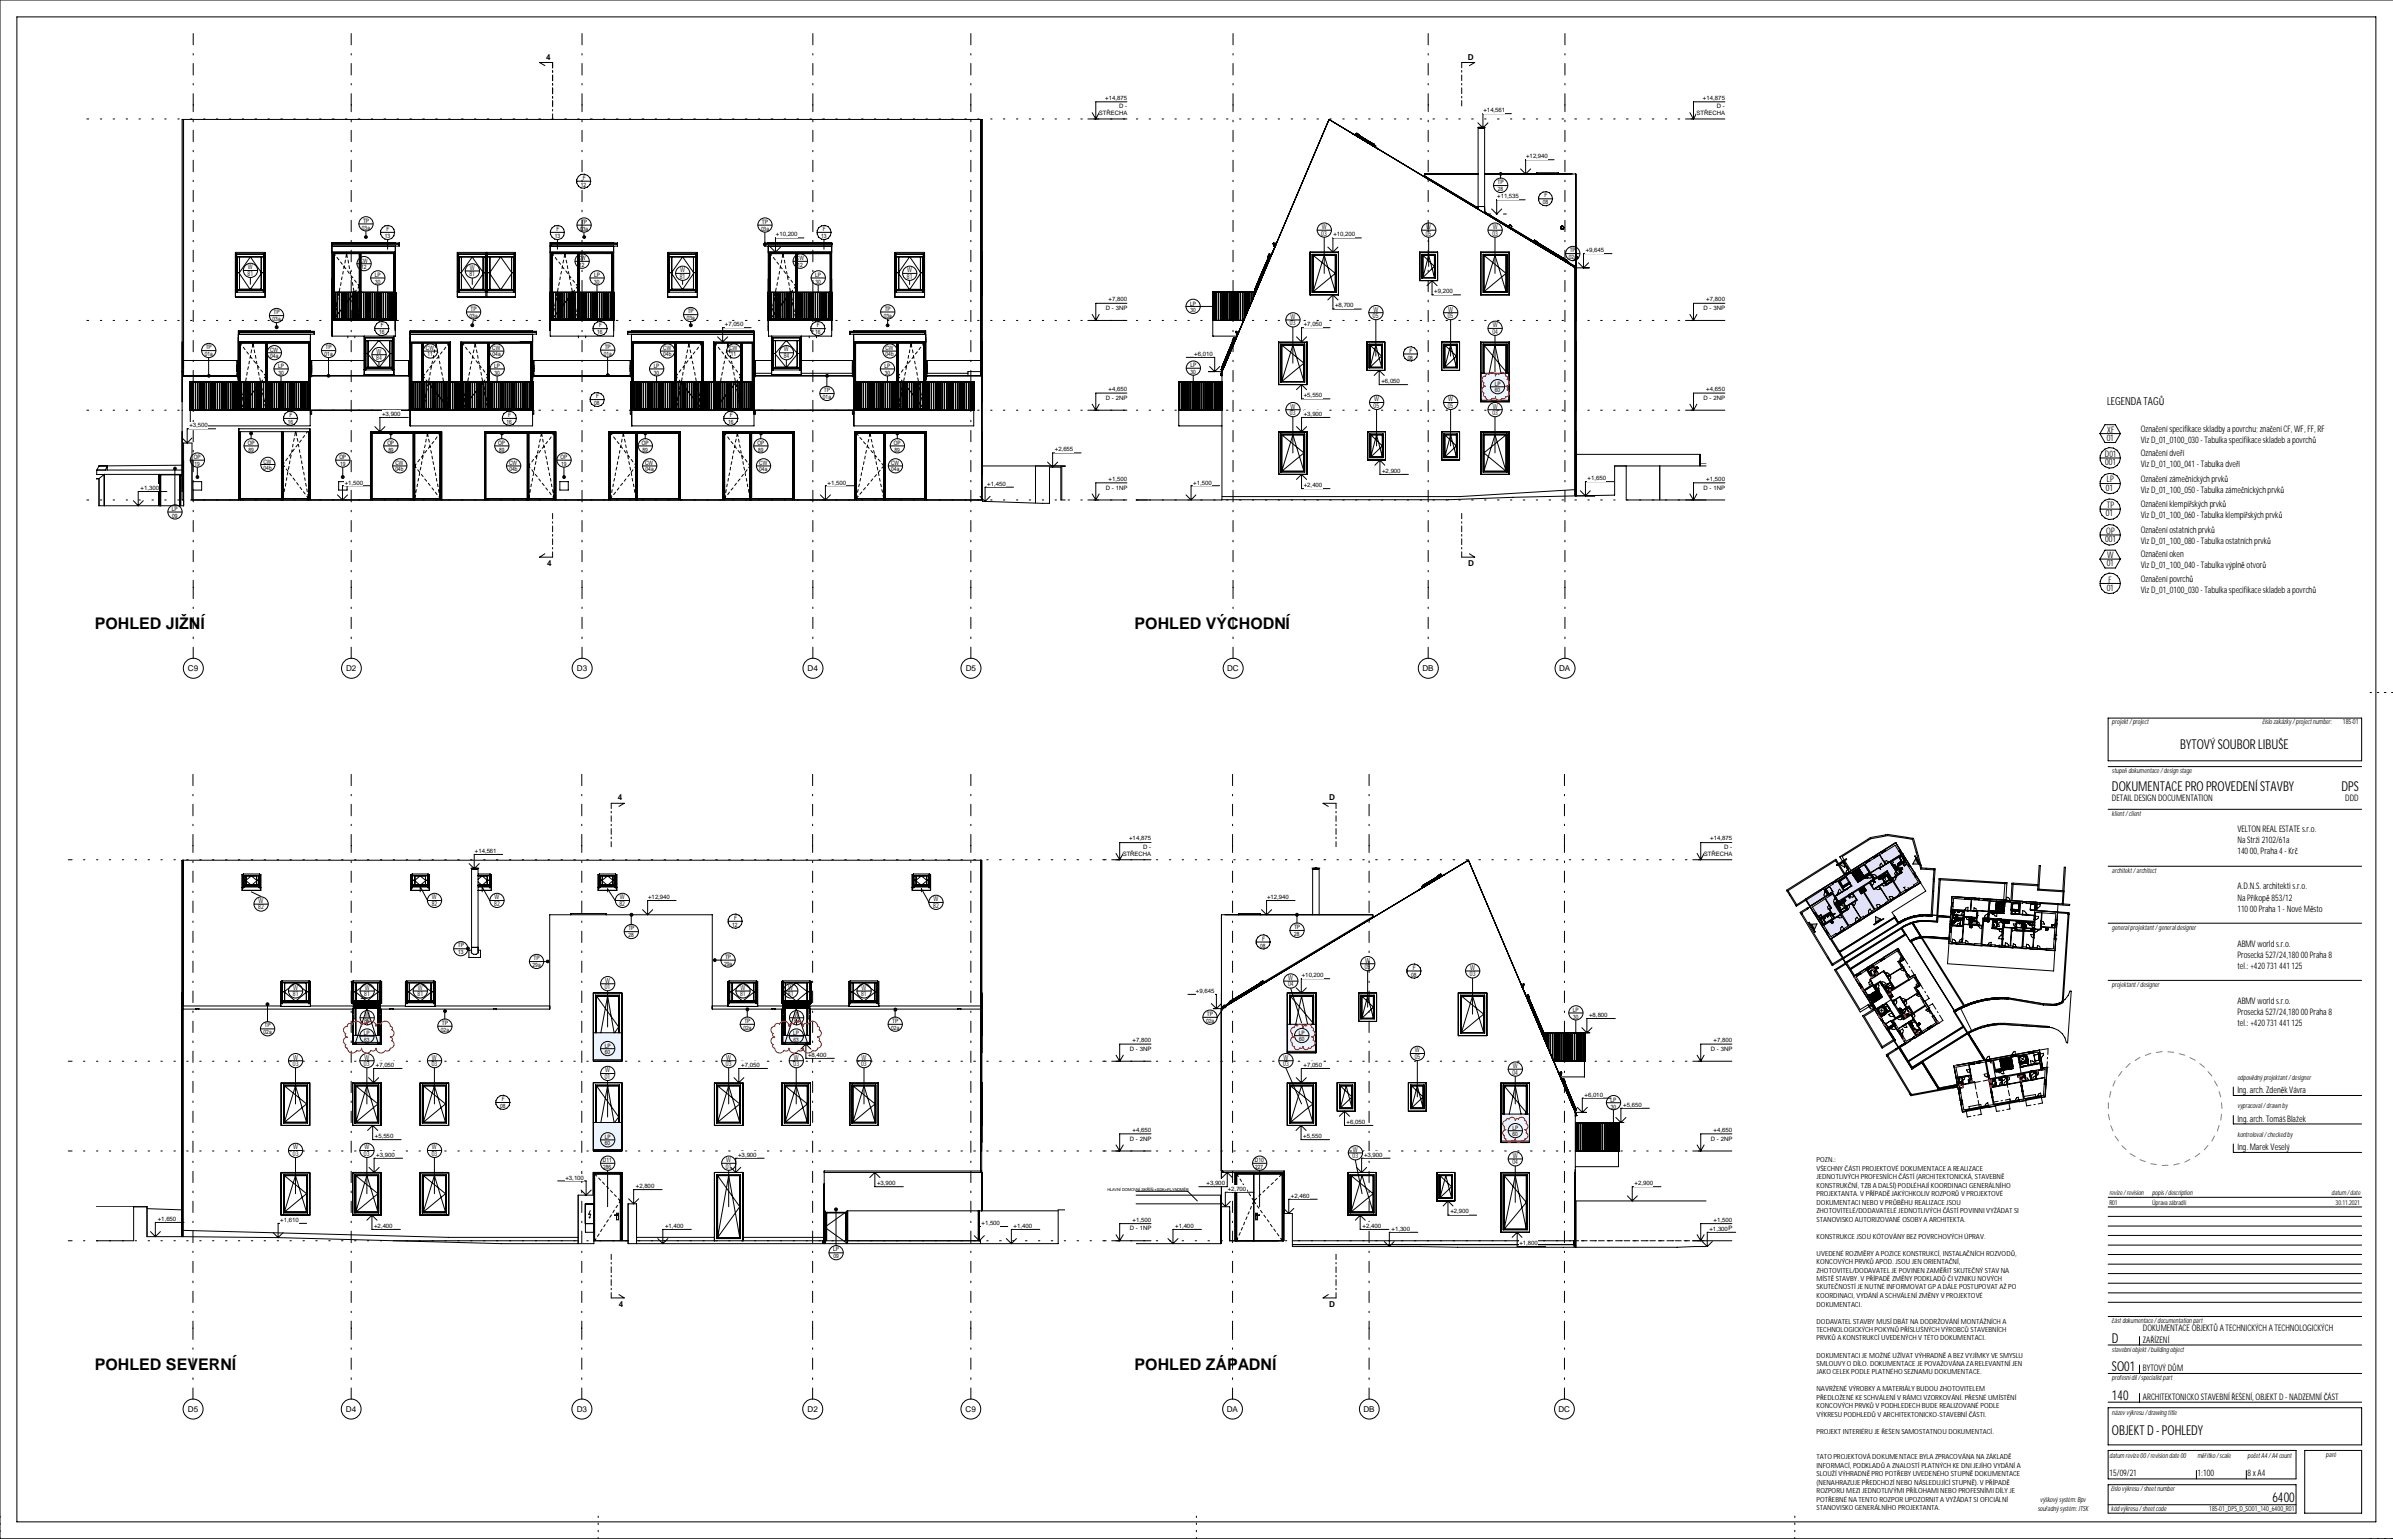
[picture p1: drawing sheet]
<svg xmlns="http://www.w3.org/2000/svg" width="840mm" height="540mm" viewBox="0 0 840 540" stroke-linecap="round" stroke-linejoin="round" font-family="sans-serif">
<defs><g id="words">
<g font-size="5.6">
<text x="33.3" y="220.6">POHLED JIŽNÍ</text>
<text x="398.3" y="220.6">POHLED VÝCHODNÍ</text>
<text x="33.3" y="480.6">POHLED SEVERNÍ</text>
<text x="398.3" y="480.6">POHLED ZÁPADNÍ</text>
</g>
<g font-size="4.8">
<text x="765.3" y="262.9">BYTOVÝ SOUBOR LIBUŠE</text>
<text x="741.3" y="277.6">DOKUMENTACE PRO PROVEDENÍ STAVBY</text>
<text x="821.9" y="277.6">DPS</text>
<text x="741.3" y="471.1">D</text>
<text x="741.3" y="481.1">SO01</text>
<text x="741.3" y="491.1">140</text>
<text x="741.3" y="503.6">OBJEKT D - POHLEDY</text>
<text x="797.6" y="527">6400</text>
</g>
<text font-size="3.9" x="739.6" y="142.2">LEGENDA TAGŮ</text>
<g font-size="3.2">
<text x="739.5" y="154.7">01</text>
<text x="739.6" y="151.9">XF</text>
<text x="751.4" y="151.5">Označení specifikace skladby a povrchu; značení CF, WF, FF, RF</text>
<text x="751.4" y="155.4">Viz D_01_0100_030 - Tabulka specifikace skladeb a povrchů</text>
<text x="738.8" y="160.2">D01</text>
<text x="751.4" y="159.9">Označení dveří</text>
<text x="739" y="163.2">001</text>
<text x="751.4" y="163.8">Viz D_01_100_041 - Tabulka dveří</text>
<text x="739.2" y="172.2">01</text>
<text x="739.6" y="169.2">LP</text>
<text x="751.4" y="169">Označení zámečnických prvků</text>
<text x="751.4" y="172.9">Viz D_01_100_050 - Tabulka zámečnických prvků</text>
<text x="739.6" y="178.2">TP</text>
<text x="751.4" y="178">Označení klempířských prvků</text>
<text x="739.2" y="181.2">01</text>
<text x="751.4" y="181.9">Viz D_01_100_060 - Tabulka klempířských prvků</text>
<text x="739" y="190.2">001</text>
<text x="739.3" y="187.2">OP</text>
<text x="751.4" y="186.9">Označení ostatních prvků</text>
<text x="751.4" y="190.8">Viz D_01_100_080 - Tabulka ostatních prvků</text>
<text x="739.6" y="195.9">W</text>
<text x="751.4" y="195.5">Označení oken</text>
<text x="739.5" y="198.7">01</text>
<text x="751.4" y="199.4">Viz D_01_100_040 - Tabulka výplně otvorů</text>
<text x="739.5" y="207.3">01</text>
<text x="740.2" y="204.5">F</text>
<text x="751.4" y="204">Označení povrchů</text>
<text x="751.4" y="207.9">Viz D_01_0100_030 - Tabulka specifikace skladeb a povrchů</text>
<text x="741.3" y="281.2">DETAIL DESIGN DOCUMENTATION</text>
<text x="823.2" y="281.2">DDD</text>
<text x="785.4" y="292">VELTON REAL ESTATE s.r.o.</text>
<text x="785.4" y="295.9">Na Strži 2102/61a</text>
<text x="785.4" y="299.8">140 00, Praha 4 - Krč</text>
<text x="785.4" y="312.1">A.D.N.S. architekti s.r.o.</text>
<text x="785.4" y="316">Na Příkopě 853/12</text>
<text x="785.4" y="319.9">110 00 Praha 1 - Nové Město</text>
<text x="785.4" y="332.1">ABMV world s.r.o.</text>
<text x="785.4" y="336">Prosecká 527/24,180 00 Praha 8</text>
<text x="785.4" y="339.9">tel.: +420 731 441 125</text>
<text x="785.4" y="352.1">ABMV world s.r.o.</text>
<text x="785.4" y="356">Prosecká 527/24,180 00 Praha 8</text>
<text x="785.4" y="359.9">tel.: +420 731 441 125</text>
<text x="785.4" y="383.5">Ing. arch. Zdeněk Vávra</text>
<text x="785.4" y="393.5">Ing. arch. Tomáš Blažek</text>
<text x="785.4" y="403.5">Ing. Marek Veselý</text>
<text x="752.2" y="467.2">DOKUMENTACE OBJEKTŮ A TECHNICKÝCH A TECHNOLOGICKÝCH</text>
<text x="752.2" y="471.1">ZAŘÍZENÍ</text>
<text x="752.2" y="481.1">BYTOVÝ DŮM</text>
<text x="752.2" y="491.1">ARCHITEKTONICKO STAVEBNÍ ŘEŠENÍ, OBJEKT D - NADZEMNÍ ČÁST</text>
<text x="740.5" y="517.8">15/09/21</text>
<text x="771.4" y="517.8">1:100</text>
<text x="788.9" y="517.8">8 x A4</text>
</g>
<g font-size="2.9">
<text x="191.7" y="20.9">4</text>
<text x="515.3" y="20.9">D</text>
<text x="192.1" y="198.5">4</text>
<text x="515.4" y="198.5">D</text>
<text x="216.8" y="280.8">4</text>
<text x="466.5" y="280.8">D</text>
<text x="217.3" y="458.5">4</text>
<text x="466.6" y="458.5">D</text>
</g>
<g font-size="2.8">
<text x="66" y="235.5">C9</text>
<text x="121.5" y="235.5">D2</text>
<text x="202.5" y="235.5">D3</text>
<text x="283.5" y="235.5">D4</text>
<text x="339" y="235.5">D5</text>
<text x="430.7" y="235.5">DC</text>
<text x="499.3" y="235.5">DB</text>
<text x="547.3" y="235.5">DA</text>
<text x="66" y="495.5">D5</text>
<text x="121.4" y="495.5">D4</text>
<text x="202.4" y="495.5">D3</text>
<text x="283.5" y="495.5">D2</text>
<text x="338.9" y="495.5">C9</text>
<text x="430.6" y="495.5">DA</text>
<text x="478.6" y="495.5">DB</text>
<text x="547" y="495.5">DC</text>
</g>
<g font-size="2.4">
<text x="463.8" y="82.6">03</text>
<text x="464" y="80.3">W</text>
<text x="500.5" y="82.6">05</text>
<text x="500.6" y="80.3">W</text>
<text x="523.8" y="82.6">03</text>
<text x="524" y="80.3">W</text>
<text x="87" y="94.5">W</text>
<text x="164.9" y="94.7">W</text>
<text x="238.8" y="95.5">W</text>
<text x="318.4" y="95.5">W</text>
<text x="86.9" y="96.8">81</text>
<text x="164.8" y="96.9">81</text>
<text x="238.6" y="97.8">81</text>
<text x="318.3" y="97.8">81</text>
<text x="453" y="111.8">W</text>
<text x="481.9" y="111.6">05</text>
<text x="482.1" y="109.3">W</text>
<text x="508.2" y="111.6">05</text>
<text x="508.3" y="109.3">W</text>
<text x="452.8" y="114.1">03</text>
<text x="523.8" y="117.1">04</text>
<text x="524" y="114.8">W</text>
<text x="132.2" y="124">W</text>
<text x="275.1" y="125.6">84</text>
<text x="275.2" y="123.3">W</text>
<text x="132.1" y="126.3">84</text>
<text x="453" y="143.3">W</text>
<text x="482.2" y="143.1">05</text>
<text x="482.3" y="140.8">W</text>
<text x="508.2" y="143.1">05</text>
<text x="508.3" y="140.8">W</text>
<text x="524" y="143.3">W</text>
<text x="452.8" y="145.6">03</text>
<text x="523.8" y="145.6">03</text>
<text x="741.3" y="254.1">projekt / project</text>
<text x="794.2" y="254.1">číslo zakázky/ project number:</text>
<text x="822.4" y="254.1">185-01</text>
<text x="741.3" y="271.1">stupeň dokumentace / design stage</text>
<text x="741.3" y="286.4">klient / client</text>
<text x="741.3" y="306.5">architekt / architect</text>
<text x="90.8" y="316.8">W</text>
<text x="151.6" y="317.8">82</text>
<text x="151.6" y="315.6">W</text>
<text x="173.5" y="317.8">82</text>
<text x="173.6" y="315.6">W</text>
<text x="217.4" y="317.8">82</text>
<text x="217.6" y="315.6">W</text>
<text x="327.7" y="316.2">W</text>
<text x="90.7" y="319.1">82</text>
<text x="327.6" y="318.5">82</text>
<text x="741.3" y="326.5">general projektant / general designer</text>
<text x="479" y="340">05</text>
<text x="479.2" y="337.7">W</text>
<text x="516" y="340.3">W</text>
<text x="103" y="347.3">W</text>
<text x="128" y="347.3">W</text>
<text x="146.6" y="347.3">W</text>
<text x="212.3" y="347">01</text>
<text x="212.4" y="344.8">W</text>
<text x="259.9" y="347.3">W</text>
<text x="276.7" y="347.3">W</text>
<text x="302.4" y="347.3">W</text>
<text x="452.1" y="346.1">04</text>
<text x="452.2" y="343.8">W</text>
<text x="516" y="342.6">03</text>
<text x="741.3" y="346.5">projektant / designer</text>
<text x="102.8" y="349.6">81</text>
<text x="127.8" y="349.6">81</text>
<text x="146.6" y="349.6">81</text>
<text x="259.8" y="349.6">81</text>
<text x="276.5" y="349.6">81</text>
<text x="302.3" y="349.6">81</text>
<text x="127.8" y="359">83</text>
<text x="128" y="356.7">W</text>
<text x="278.6" y="359">83</text>
<text x="278.7" y="356.7">W</text>
<text x="102.9" y="371.8">W</text>
<text x="127.9" y="371.8">W</text>
<text x="151.6" y="371.8">W</text>
<text x="254.9" y="371.8">W</text>
<text x="278.6" y="371.8">W</text>
<text x="302.4" y="371.8">W</text>
<text x="450.5" y="371.8">W</text>
<text x="496.6" y="371.5">05</text>
<text x="496.7" y="369.2">W</text>
<text x="102.8" y="374.1">03</text>
<text x="127.8" y="374.1">03</text>
<text x="151.6" y="374.1">03</text>
<text x="212.4" y="376.3">W</text>
<text x="254.8" y="374.1">03</text>
<text x="278.6" y="374.1">03</text>
<text x="302.3" y="374.1">03</text>
<text x="450.4" y="374.1">03</text>
<text x="530.9" y="377">04</text>
<text x="531" y="374.7">W</text>
<text x="212.3" y="378.5">01</text>
<text x="785.4" y="378.9">odpovědný projektant / designer</text>
<text x="785.4" y="388.9">vypracoval / drawn by</text>
<text x="785.4" y="398.9">kontroloval / checked by</text>
<text x="102.8" y="405.6">03</text>
<text x="102.9" y="403.3">W</text>
<text x="127.8" y="405.6">03</text>
<text x="127.9" y="403.3">W</text>
<text x="151.6" y="405.6">03</text>
<text x="151.6" y="403.3">W</text>
<text x="254.9" y="407.8">W</text>
<text x="474.7" y="406.4">03</text>
<text x="474.9" y="404.1">W</text>
<text x="531" y="406.2">W</text>
<text x="637.6" y="407.8">POZN.:</text>
<text x="254.8" y="410">01</text>
<text x="530.9" y="408.5">04</text>
<text x="637.6" y="410.8">VŠECHNY ČÁSTI PROJEKTOVÉ DOKUMENTACE A REALIZACE</text>
<text x="637.6" y="413.8">JEDNOTLIVÝCH PROFESNÍCH ČÁSTÍ (ARCHITEKTONICKÁ, STAVEBNĚ</text>
<text x="637.6" y="416.8">KONSTRUKČNÍ, TZB A DALŠÍ) PODLÉHAJÍ KOORDINACI GENERÁLNÍHO</text>
<text x="637.6" y="419.8">PROJEKTANTA. V PŘÍPADĚ JAKÝCHKOLIV ROZPORŮ V PROJEKTOVÉ</text>
<text x="740.4" y="419.4">revize / revision</text>
<text x="755.4" y="419.4">popis / description</text>
<text x="818.4" y="419.4">datum / date</text>
<text x="637.6" y="422.7">DOKUMENTACI NEBO V PRŮBĚHU REALIZACE JSOU</text>
<text x="637.6" y="425.7">ZHOTOVITELÉ/DODAVATELÉ JEDNOTLIVÝCH ČÁSTÍ POVINNI VYŽÁDAT SI</text>
<text x="740.4" y="422.7">R01</text>
<text x="755.4" y="422.7">Úprava zábradlí</text>
<text x="819.8" y="422.7">30.11.2021</text>
<text x="637.6" y="428.7">STANOVISKO AUTORIZOVANÉ OSOBY A ARCHITEKTA.</text>
<text x="637.6" y="434.6">KONSTRUKCE JSOU KÓTOVÁNY BEZ POVRCHOVÝCH ÚPRAV.</text>
<text x="637.6" y="440.6">UVEDENÉ ROZMĚRY A POZICE KONSTRUKCÍ, INSTALAČNÍCH ROZVODŮ,</text>
<text x="637.6" y="443.6">KONCOVÝCH PRVKŮ APOD. JSOU JEN ORIENTAČNÍ,</text>
<text x="637.6" y="446.5">ZHOTOVITEL/DODAVATEL JE POVINEN ZAMĚŘIT SKUTEČNÝ STAV NA</text>
<text x="637.6" y="449.5">MÍSTĚ STAVBY. V PŘÍPADĚ ZMĚNY PODKLADŮ ČI VZNIKU NOVÝCH</text>
<text x="637.6" y="452.5">SKUTEČNOSTÍ JE NUTNÉ INFORMOVAT GP A DÁLE POSTUPOVAT AŽ PO</text>
<text x="637.6" y="455.5">KOORDINACI, VYDÁNÍ A SCHVÁLENÍ ZMĚNY V PROJEKTOVÉ</text>
<text x="637.6" y="458.5">DOKUMENTACI.</text>
<text x="637.6" y="464.4">DODAVATEL STAVBY MUSÍ DBÁT NA DODRŽOVÁNÍ MONTÁŽNÍCH A</text>
<text x="637.6" y="467.4">TECHNOLOGICKÝCH POKYNŮ PŘÍSLUŠNÝCH VÝROBCŮ STAVEBNÍCH</text>
<text x="741.3" y="464.2">část dokumentace / documentation part</text>
<text x="637.6" y="470.3">PRVKŮ A KONSTRUKCÍ UVEDENÝCH V TÉTO DOKUMENTACI.</text>
<text x="637.6" y="476.3">DOKUMENTACI JE MOŽNÉ UŽÍVAT VÝHRADNĚ A BEZ VYJÍMKY VE SMYSLU</text>
<text x="637.6" y="479.3">SMLOUVY O DÍLO. DOKUMENTACE JE POVAŽOVÁNA ZA RELEVANTNÍ JEN</text>
<text x="741.3" y="474.3">stavební objekt / building object</text>
<text x="637.6" y="482.3">JAKO CELEK PODLE PLATNÉHO SEZNAMU DOKUMENTACE.</text>
<text x="741.3" y="484.3">profesní díl / specialist part</text>
<text x="637.6" y="488.2">NAVRŽENÉ VÝROBKY A MATERIÁLY BUDOU ZHOTOVITELEM</text>
<text x="637.6" y="491.2">PŘEDLOŽENÉ KE SCHVÁLENÍ V RÁMCI VZORKOVÁNÍ. PŘESNÉ UMÍSTĚNÍ</text>
<text x="637.6" y="494.2">KONCOVÝCH PRVKŮ V PODHLEDECH BUDE REALIZOVANÉ PODLE</text>
<text x="637.6" y="497.2">VÝKRESU PODHLEDŮ V ARCHITEKTONICKO-STAVEBNÍ ČÁSTI.</text>
<text x="741.3" y="496.4">název výkresu / drawing title</text>
<text x="637.6" y="503.1">PROJEKT INTERIÉRU JE ŘEŠEN SAMOSTATNOU DOKUMENTACÍ.</text>
<text x="637.6" y="512.1">TATO PROJEKTOVÁ DOKUMENTACE BYLA ZPRACOVÁNA NA ZÁKLADĚ</text>
<text x="637.6" y="515">INFORMACÍ, PODKLADŮ A ZNALOSTÍ PLATNÝCH KE DNI JEJÍHO VYDÁNÍ A</text>
<text x="740.5" y="511.5">datum revize 00 / revision date 00</text>
<text x="771.4" y="511.5">měřítko / scale</text>
<text x="788.9" y="511.5">počet A4 / A4 count</text>
<text x="816.4" y="511.4">paré</text>
<text x="637.6" y="518">SLOUŽÍ VÝHRADNĚ PRO POTŘEBY UVEDENÉHO STUPNĚ DOKUMENTACE</text>
<text x="637.6" y="521">(NENAHRAZUJE PŘEDCHOZÍ NEBO NÁSLEDUJÍCÍ STUPNĚ). V PŘÍPADĚ</text>
<text x="637.6" y="523.9">ROZPORU MEZI JEDNOTLIVÝMI PŘÍLOHAMI NEBO PROFESNÍMI DÍLY JE</text>
<text x="637.6" y="527">POTŘEBNÉ NA TENTO ROZPOR UPOZORNIT A VYŽÁDAT SI OFICIÁLNÍ</text>
<text x="716.1" y="527.1">výškový systém: Bpv</text>
<text x="741" y="523.3">číslo výkresu / sheet number</text>
<text x="637.6" y="529.9">STANOVISKO GENERÁLNÍHO PROJEKTANTA.</text>
<text x="715.3" y="530.1">souřadný systém: JTSK</text>
<text x="741" y="530.1">kód výkresu / sheet code</text>
<text x="775.5" y="530.1">185-01_DPS_D_SO01_140_6400_R01</text>
</g>
<g font-size="2.1">
<text x="387.9" y="35">+14,875</text>
<text x="597.7" y="35">+14,875</text>
<text x="385.7" y="40.4">ST</text>
<text x="388.4" y="40.4">ŘECHA</text>
<text x="392.9" y="38">D</text>
<text x="395" y="38">-</text>
<text x="520.7" y="39.4">+14,561</text>
<text x="595.5" y="40.4">ST</text>
<text x="598.2" y="40.4">ŘECHA</text>
<text x="602.7" y="38">D</text>
<text x="604.8" y="38">-</text>
<text x="535.7" y="55.5">+12,940</text>
<text x="203.9" y="65.6">12</text>
<text x="204.6" y="63.1">F</text>
<text x="525.7" y="64.6">TP</text>
<text x="525.5" y="69.6">+11,535</text>
<text x="525.8" y="67.1">28</text>
<text x="541.5" y="71.7">08</text>
<text x="542.1" y="69.3">F</text>
<text x="127" y="80.6">03a</text>
<text x="127.4" y="78.1">TP</text>
<text x="135.1" y="83.6">13</text>
<text x="135.7" y="81.1">F</text>
<text x="194.7" y="83.6">13</text>
<text x="195.3" y="81.1">F</text>
<text x="203.6" y="80.9">03a</text>
<text x="204" y="78.5">TP</text>
<text x="267.1" y="80.9">03a</text>
<text x="267.5" y="78.5">TP</text>
<text x="272.4" y="83">+10,200</text>
<text x="288.3" y="83.6">13</text>
<text x="288.9" y="81.1">F</text>
<text x="468" y="83">+10,200</text>
<text x="551" y="88.6">TP</text>
<text x="556.6" y="88.6">+9,645</text>
<text x="126.2" y="92.3">CW</text>
<text x="126.7" y="94.5">12</text>
<text x="202.9" y="91.4">CW</text>
<text x="203.3" y="93.6">12</text>
<text x="279.4" y="91.4">CW</text>
<text x="279.9" y="93.6">12</text>
<text x="550.7" y="91">02a</text>
<text x="131.6" y="97.3">LP</text>
<text x="131.7" y="99.6">30</text>
<text x="208.6" y="99.6">30</text>
<text x="208.6" y="97.3">LP</text>
<text x="286.2" y="97.3">LP</text>
<text x="286.3" y="99.6">30</text>
<text x="389.1" y="105.7">+7,800</text>
<text x="417.7" y="107.3">LP</text>
<text x="468.6" y="107.9">+8,700</text>
<text x="503.4" y="102.9">+9,200</text>
<text x="598.9" y="105.7">+7,800</text>
<text x="95.7" y="112.8">03a</text>
<text x="96" y="110.3">TP</text>
<text x="164.8" y="111.4">03a</text>
<text x="165.2" y="109">TP</text>
<text x="241" y="112.4">03a</text>
<text x="241.4" y="109.9">TP</text>
<text x="310.2" y="111.4">03a</text>
<text x="310.6" y="109">TP</text>
<text x="388.2" y="108.7">D -</text>
<text x="391.7" y="108.7">3NP</text>
<text x="417.8" y="109.6">30</text>
<text x="598" y="108.7">D</text>
<text x="600.1" y="108.7">-</text>
<text x="601.5" y="108.7">3NP</text>
<text x="133.1" y="117.3">16</text>
<text x="133.7" y="114.8">F</text>
<text x="209.6" y="117.3">16</text>
<text x="210.3" y="114.8">F</text>
<text x="254.4" y="114.5">+7,050</text>
<text x="286.1" y="117.3">16</text>
<text x="286.8" y="114.8">F</text>
<text x="457.6" y="114.5">+7,050</text>
<text x="71.9" y="125.1">01a</text>
<text x="72.2" y="122.6">TP</text>
<text x="94.8" y="125.6">04a</text>
<text x="94.8" y="123.4">CW</text>
<text x="114" y="125.1">01a</text>
<text x="114.3" y="122.6">TP</text>
<text x="149.5" y="122.9">CW</text>
<text x="150" y="125.1">11</text>
<text x="172.8" y="122.9">CW</text>
<text x="172.9" y="125.1">04a</text>
<text x="211.9" y="124.8">01a</text>
<text x="212.3" y="122.3">TP</text>
<text x="232.8" y="125.1">04b</text>
<text x="232.8" y="122.9">CW</text>
<text x="256" y="122.9">CW</text>
<text x="256.5" y="125.1">11</text>
<text x="310.8" y="125.1">04b</text>
<text x="310.8" y="122.9">CW</text>
<text x="419.2" y="124.9">+6,010</text>
<text x="494.7" y="123.7">F</text>
<text x="97.6" y="129.2">LP</text>
<text x="97.7" y="131.5">30</text>
<text x="173.5" y="129.2">LP</text>
<text x="173.6" y="131.5">30</text>
<text x="229.4" y="129.2">LP</text>
<text x="229.5" y="131.5">30</text>
<text x="310.5" y="129.2">LP</text>
<text x="310.6" y="131.5">30</text>
<text x="417.8" y="128.9">LP</text>
<text x="417.9" y="131.1">30</text>
<text x="494.1" y="126.2">08</text>
<text x="289.2" y="137.6">TP</text>
<text x="389.1" y="137.2">+4,650</text>
<text x="484.9" y="134.4">+6,050</text>
<text x="524.7" y="135.5">LP</text>
<text x="524.8" y="137.7">60</text>
<text x="598.9" y="137.2">+4,650</text>
<text x="208.6" y="142.2">08</text>
<text x="209.2" y="139.7">F</text>
<text x="288.9" y="140">01a</text>
<text x="388.2" y="140.3">D -</text>
<text x="391.7" y="140.3">2NP</text>
<text x="457.6" y="139.4">+5,550</text>
<text x="598" y="140.3">D</text>
<text x="600.1" y="140.3">-</text>
<text x="601.5" y="140.3">2NP</text>
<text x="66.5" y="149.9">+3,500</text>
<text x="101" y="148.8">16</text>
<text x="101.6" y="146.3">F</text>
<text x="134.1" y="146">+3,900</text>
<text x="177.8" y="148.8">16</text>
<text x="178.4" y="146.3">F</text>
<text x="255.6" y="148.8">16</text>
<text x="256.2" y="146.3">F</text>
<text x="457.6" y="146">+3,900</text>
<text x="68.1" y="161.2">OP</text>
<text x="87" y="156.2">OP</text>
<text x="87.2" y="158.5">89</text>
<text x="119.1" y="161.2">OP</text>
<text x="136" y="156.2">OP</text>
<text x="136.3" y="158.5">89</text>
<text x="174.9" y="156.2">OP</text>
<text x="175.2" y="158.5">89</text>
<text x="196.8" y="161.2">OP</text>
<text x="225.3" y="156.2">OP</text>
<text x="225.6" y="158.5">89</text>
<text x="265.9" y="156.2">OP</text>
<text x="266.1" y="158.5">89</text>
<text x="313.8" y="156.2">OP</text>
<text x="314" y="158.5">89</text>
<text x="370.2" y="158.4">+2,655</text>
<text x="68.3" y="163.5">19</text>
<text x="92.5" y="162.6">CW</text>
<text x="92.5" y="164.8">04b</text>
<text x="119.4" y="163.5">19</text>
<text x="138.8" y="165.4">04b</text>
<text x="138.8" y="163.2">CW</text>
<text x="178.7" y="163.2">CW</text>
<text x="178.8" y="165.4">04b</text>
<text x="197" y="163.5">19</text>
<text x="226.5" y="163.2">CW</text>
<text x="226.6" y="165.4">04a</text>
<text x="266.5" y="165.4">04a</text>
<text x="266.5" y="163.2">CW</text>
<text x="312.8" y="163.2">CW</text>
<text x="312.8" y="165.4">04a</text>
<text x="485.1" y="165.9">+2,900</text>
<text x="49.4" y="172">+1,300</text>
<text x="121" y="170">+1,500</text>
<text x="290.5" y="170">+1,500</text>
<text x="346.5" y="170.4">+1,450</text>
<text x="388.2" y="171.8">D -</text>
<text x="389.1" y="168.7">+1,500</text>
<text x="391.7" y="171.8">1NP</text>
<text x="418.8" y="170">+1,500</text>
<text x="457.6" y="170.9">+2,400</text>
<text x="557.3" y="168.5">+1,650</text>
<text x="598" y="171.8">D</text>
<text x="598.9" y="168.7">+1,500</text>
<text x="600.1" y="171.8">-</text>
<text x="601.5" y="171.8">1NP</text>
<text x="60.4" y="179.2">LP</text>
<text x="60.5" y="181.6">09</text>
<text x="166.7" y="299.3">+14,561</text>
<text x="396.3" y="294.9">+14,875</text>
<text x="401.2" y="297.9">D</text>
<text x="403.4" y="297.9">-</text>
<text x="600.3" y="294.9">+14,875</text>
<text x="605.2" y="297.9">D</text>
<text x="607.3" y="297.9">-</text>
<text x="394.1" y="300.3">ST</text>
<text x="396.7" y="300.3">ŘECHA</text>
<text x="598.1" y="300.3">ST</text>
<text x="600.7" y="300.3">ŘECHA</text>
<text x="227.5" y="315.5">+12,940</text>
<text x="444.8" y="315.5">+12,940</text>
<text x="257.7" y="322.7">F</text>
<text x="220.6" y="326.4">TP</text>
<text x="220.6" y="328.8">28</text>
<text x="257" y="325.2">12</text>
<text x="454.2" y="326">TP</text>
<text x="454.3" y="328.4">28</text>
<text x="160.7" y="332.4">TP</text>
<text x="160.9" y="334.9">13</text>
<text x="442.4" y="332.5">08</text>
<text x="443.1" y="330">F</text>
<text x="186.9" y="339.3">29a</text>
<text x="187.3" y="336.9">TP</text>
<text x="254.2" y="338.9">29a</text>
<text x="254.5" y="336.5">TP</text>
<text x="495.9" y="340.3">F</text>
<text x="456.9" y="342.9">+10,200</text>
<text x="495.3" y="342.7">08</text>
<text x="419.8" y="348.5">+9,645</text>
<text x="155.1" y="359.7">TP</text>
<text x="261.3" y="358.9">TP</text>
<text x="313.2" y="359">TP</text>
<text x="423.3" y="359">02a</text>
<text x="423.7" y="356.5">TP</text>
<text x="552.1" y="355.2">LP</text>
<text x="552.2" y="357.5">30</text>
<text x="557.8" y="356.9">+8,800</text>
<text x="92.5" y="363">02a</text>
<text x="92.9" y="360.5">TP</text>
<text x="127.8" y="363.3">LP</text>
<text x="127.8" y="365.6">63</text>
<text x="154.8" y="362.1">02a</text>
<text x="260.9" y="361.4">02a</text>
<text x="278.5" y="363.3">LP</text>
<text x="278.6" y="365.6">63</text>
<text x="312.8" y="361.4">02a</text>
<text x="397.5" y="365.6">+7,800</text>
<text x="455.9" y="363.1">LP</text>
<text x="456" y="365.3">60</text>
<text x="601.5" y="365.6">+7,800</text>
<text x="212.3" y="367.7">LP</text>
<text x="212.3" y="369.9">60</text>
<text x="283.6" y="370.8">+8,400</text>
<text x="396.6" y="368.6">D</text>
<text x="398.7" y="368.6">-</text>
<text x="400" y="368.6">3NP</text>
<text x="600.5" y="368.6">D</text>
<text x="602.7" y="368.6">-</text>
<text x="604" y="368.6">3NP</text>
<text x="131.9" y="374.4">+7,050</text>
<text x="260.2" y="374.4">+7,050</text>
<text x="457.5" y="374.4">+7,050</text>
<text x="175.6" y="388.8">08</text>
<text x="176.2" y="386.3">F</text>
<text x="556.2" y="384.8">+6,010</text>
<text x="565.3" y="386.7">LP</text>
<text x="565.4" y="389">30</text>
<text x="569.8" y="388.4">+5,650</text>
<text x="472.7" y="394.3">+6,050</text>
<text x="131.6" y="399.3">+5,550</text>
<text x="212.3" y="399.7">LP</text>
<text x="212.3" y="401.9">60</text>
<text x="396.6" y="400.2">D</text>
<text x="397.5" y="397.2">+4,650</text>
<text x="398.7" y="400.2">-</text>
<text x="400" y="400.2">2NP</text>
<text x="457.5" y="399.3">+5,550</text>
<text x="530.9" y="396.5">LP</text>
<text x="530.9" y="398.7">60</text>
<text x="600.5" y="400.2">D</text>
<text x="601.5" y="397.2">+4,650</text>
<text x="602.7" y="400.2">-</text>
<text x="604" y="400.2">2NP</text>
<text x="132.1" y="405.9">+3,900</text>
<text x="211.6" y="407.8">D11</text>
<text x="259.1" y="405.9">+3,900</text>
<text x="440.5" y="407.8">D10</text>
<text x="478.8" y="405.9">+3,900</text>
<text x="198.5" y="413.9">+3,100</text>
<text x="211.8" y="410.1">286</text>
<text x="440.6" y="410.1">227</text>
<text x="223.2" y="416.9">+2,800</text>
<text x="307.8" y="415.8">+3,900</text>
<text x="423.5" y="415.8">+3,900</text>
<text x="431" y="417.8">+2,700</text>
<text x="573.8" y="415.9">+2,900</text>
<text x="453.1" y="420.3">+2,460</text>
<text x="509.1" y="425.8">+2,900</text>
<text x="55.4" y="428.4">+1,650</text>
<text x="98.4" y="428.8">+1,610</text>
<text x="131.3" y="430.9">+2,400</text>
<text x="233.4" y="430.9">+1,400</text>
<text x="344.5" y="429.9">+1,500</text>
<text x="355.8" y="430.9">+1,400</text>
<text x="396.6" y="431.7">D</text>
<text x="397.5" y="428.7">+1,500</text>
<text x="398.7" y="431.7">-</text>
<text x="400" y="431.7">1NP</text>
<text x="412.5" y="430.9">+1,400</text>
<text x="478.3" y="430.9">+2,400</text>
<text x="488.4" y="431.9">+1,300</text>
<text x="600" y="431.9">+1,300</text>
<text x="600.5" y="431.7">D</text>
<text x="601.5" y="428.7">+1,500</text>
<text x="602.7" y="431.7">-</text>
<text x="604" y="431.7">1NP</text>
<text x="533.3" y="436.8">+1,800</text>
<text x="292.4" y="439.1">LP</text>
<text x="292.5" y="441.5">09</text>
</g>
<text font-size="1.4" x="388.7" y="417.8">HLAVNÍ DOMOVNÍ SKŘÍŇ +SDK+PLYNOMĚR</text>
</g></defs>
<g fill="none" stroke="#7c8592" stroke-width=".35">
<path d="M116.4 102.5h22.5M116.9 102.6v9.8M117.6 102.6v9.8M118.4 102.6v9.8M119.2 102.6v9.8M120 102.6v9.8M120.7 102.6v9.8M121.5 102.6v9.8M122.3 102.6v9.8M123 102.6v9.8M123.8 102.6v9.8M124.6 102.6v9.8"/>
<path d="M125.3 102.6v9.8M126.1 102.6v9.8M126.9 102.6v9.8M127.6 102.6v9.8M128.4 102.6v9.8M129.2 102.6v9.8M130 102.6v9.8M130.7 102.6v9.8M131.5 102.6v9.8M132.3 102.6v9.8M133.1 102.6v9.8M133.8 102.6v9.8"/>
<path d="M134.6 102.6v9.8M135.3 102.6v9.8M136.1 102.6v9.8M136.9 102.6v9.8M137.7 102.6v9.8M138.4 102.6v9.8M138.7 102.6v9.8M193 102.5h22.5M193.2 102.6v9.8M193.5 102.6v9.8M194.3 102.6v9.8M195 102.6v9.8"/>
<path d="M195.8 102.6v9.8M196.6 102.6v9.8M197.3 102.6v9.8M198.1 102.6v9.8M198.9 102.6v9.8M199.6 102.6v9.8M200.4 102.6v9.8M201.2 102.6v9.8M201.9 102.6v9.8M202.7 102.6v9.8M203.5 102.6v9.8M204.3 102.6v9.8"/>
<path d="M205 102.6v9.8M205.8 102.6v9.8M206.5 102.6v9.8M207.3 102.6v9.8M208.1 102.6v9.8M208.9 102.6v9.8M209.6 102.6v9.8M210.4 102.6v9.8M211.2 102.6v9.8M212 102.6v9.8M212.7 102.6v9.8M213.5 102.6v9.8"/>
<path d="M214.2 102.6v9.8M215.1 102.6v9.8M215.3 102.6v9.8M269.6 102.5h22.4M270 102.6v9.8M270.8 102.6v9.8M271.6 102.6v9.8M272.3 102.6v9.8M273.1 102.6v9.8M273.9 102.6v9.8M274.7 102.6v9.8M275.4 102.6v9.8"/>
<path d="M276.2 102.6v9.8M276.9 102.6v9.8M277.7 102.6v9.8M278.5 102.6v9.8M279.3 102.6v9.8M280 102.6v9.8M280.8 102.6v9.8M281.6 102.6v9.8M282.4 102.6v9.8M283.1 102.6v9.8M283.9 102.6v9.8M284.6 102.6v9.8"/>
<path d="M285.4 102.6v9.8M286.2 102.6v9.8M287 102.6v9.8M287.7 102.6v9.8M288.5 102.6v9.8M289.3 102.6v9.8M290 102.6v9.8M290.8 102.6v9.8M291.6 102.6v9.8M291.8 102.6v9.8M66.7 134h42.3M66.8 134.1v9.8"/>
<path d="M67.1 134.1v9.8M67.8 134.1v9.8M68.6 134.1v9.8M69.4 134.1v9.8M70.1 134.1v9.8M70.9 134.1v9.8M71.7 134.1v9.8M72.4 134.1v9.8M73.2 134.1v9.8M74 134.1v9.8M74.8 134.1v9.8M75.5 134.1v9.8"/>
<path d="M76.3 134.1v9.8M77.1 134.1v9.8M77.9 134.1v9.8M78.6 134.1v9.8M79.4 134.1v9.8M80.1 134.1v9.8M80.9 134.1v9.8M81.7 134.1v9.8M82.5 134.1v9.8M83.2 134.1v9.8M84 134.1v9.8M84.8 134.1v9.8"/>
<path d="M85.6 134.1v9.8M86.3 134.1v9.8M87.1 134.1v9.8M87.8 134.1v9.8M88.6 134.1v9.8M89.4 134.1v9.8M90.2 134.1v9.8M90.9 134.1v9.8M91.7 134.1v9.8M92.5 134.1v9.8M93.3 134.1v9.8M94 134.1v9.8"/>
<path d="M94.8 134.1v9.8M95.5 134.1v9.8M96.3 134.1v9.8M97.1 134.1v9.8M97.9 134.1v9.8M98.6 134.1v9.8M99.4 134.1v9.8M100.2 134.1v9.8M101 134.1v9.8M101.7 134.1v9.8M102.5 134.1v9.8M103.3 134.1v9.8"/>
<path d="M104 134.1v9.8M104.8 134.1v9.8M105.6 134.1v9.8M106.3 134.1v9.8M107.1 134.1v9.8M107.9 134.1v9.8M108.6 134.1v9.8M108.8 134.1v9.8M143.8 134h43.2M144 134.1v9.8M144.3 134.1v9.8M145 134.1v9.8"/>
<path d="M145.8 134.1v9.8M146.6 134.1v9.8M147.3 134.1v9.8M148.1 134.1v9.8M148.9 134.1v9.8M149.6 134.1v9.8M150.4 134.1v9.8M151.2 134.1v9.8M151.9 134.1v9.8M152.7 134.1v9.8M153.5 134.1v9.8M154.3 134.1v9.8"/>
<path d="M155 134.1v9.8M155.8 134.1v9.8M156.6 134.1v9.8M157.4 134.1v9.8M158.1 134.1v9.8M158.9 134.1v9.8M159.6 134.1v9.8M160.4 134.1v9.8M161.2 134.1v9.8M162 134.1v9.8M162.7 134.1v9.8M163.5 134.1v9.8"/>
<path d="M164.3 134.1v9.8M165.1 134.1v9.8M165.8 134.1v9.8M166.6 134.1v9.8M167.3 134.1v9.8M168.1 134.1v9.8M168.9 134.1v9.8M169.7 134.1v9.8M170.4 134.1v9.8M171.2 134.1v9.8M172 134.1v9.8M172.8 134.1v9.8"/>
<path d="M173.5 134.1v9.8M174.3 134.1v9.8M175 134.1v9.8M175.8 134.1v9.8M176.6 134.1v9.8M177.4 134.1v9.8M178.1 134.1v9.8M178.9 134.1v9.8M179.7 134.1v9.8M180.5 134.1v9.8M181.2 134.1v9.8M182 134.1v9.8"/>
<path d="M182.8 134.1v9.8M183.5 134.1v9.8M184.3 134.1v9.8M185.1 134.1v9.8M185.8 134.1v9.8M186.6 134.1v9.8M186.9 134.1v9.8M221.6 134h43.2M221.7 134.1v9.8M222 134.1v9.8M222.8 134.1v9.8M223.6 134.1v9.8"/>
<path d="M224.3 134.1v9.8M225.1 134.1v9.8M225.8 134.1v9.8M226.6 134.1v9.8M227.4 134.1v9.8M228.2 134.1v9.8M228.9 134.1v9.8M229.7 134.1v9.8M230.5 134.1v9.8M231.3 134.1v9.8M232 134.1v9.8M232.8 134.1v9.8"/>
<path d="M233.6 134.1v9.8M234.3 134.1v9.8M235.1 134.1v9.8M235.9 134.1v9.8M236.6 134.1v9.8M237.4 134.1v9.8M238.2 134.1v9.8M238.9 134.1v9.8M239.7 134.1v9.8M240.5 134.1v9.8M241.3 134.1v9.8M242 134.1v9.8"/>
<path d="M242.8 134.1v9.8M243.5 134.1v9.8M244.3 134.1v9.8M245.1 134.1v9.8M245.9 134.1v9.8M246.6 134.1v9.8M247.4 134.1v9.8M248.2 134.1v9.8M249 134.1v9.8M249.7 134.1v9.8M250.5 134.1v9.8M251.2 134.1v9.8"/>
<path d="M252.1 134.1v9.8M252.8 134.1v9.8M253.6 134.1v9.8M254.3 134.1v9.8M255.1 134.1v9.8M255.9 134.1v9.8M256.7 134.1v9.8M257.4 134.1v9.8M258.2 134.1v9.8M259 134.1v9.8M259.7 134.1v9.8M260.5 134.1v9.8"/>
<path d="M261.3 134.1v9.8M262 134.1v9.8M262.8 134.1v9.8M263.6 134.1v9.8M264.4 134.1v9.8M264.6 134.1v9.8M299.6 134h42.3M299.8 134.1v9.8M300 134.1v9.8M300.7 134.1v9.8M301.5 134.1v9.8M302.3 134.1v9.8"/>
<path d="M303.1 134.1v9.8M303.8 134.1v9.8M304.6 134.1v9.8M305.4 134.1v9.8M306.1 134.1v9.8M306.9 134.1v9.8M307.7 134.1v9.8M308.4 134.1v9.8M309.2 134.1v9.8M310 134.1v9.8M310.8 134.1v9.8M311.5 134.1v9.8"/>
<path d="M312.3 134.1v9.8M313.1 134.1v9.8M313.8 134.1v9.8M314.6 134.1v9.8M315.4 134.1v9.8M316.1 134.1v9.8M316.9 134.1v9.8M317.7 134.1v9.8M318.4 134.1v9.8M319.2 134.1v9.8M320 134.1v9.8M320.8 134.1v9.8"/>
<path d="M321.5 134.1v9.8M322.3 134.1v9.8M323 134.1v9.8M323.8 134.1v9.8M324.6 134.1v9.8M325.4 134.1v9.8M326.1 134.1v9.8M326.9 134.1v9.8M327.7 134.1v9.8M328.5 134.1v9.8M329.2 134.1v9.8M330 134.1v9.8"/>
<path d="M330.8 134.1v9.8M331.5 134.1v9.8M332.3 134.1v9.8M333.1 134.1v9.8M333.8 134.1v9.8M334.6 134.1v9.8M335.4 134.1v9.8M336.2 134.1v9.8M336.9 134.1v9.8M337.7 134.1v9.8M338.5 134.1v9.8M339.2 134.1v9.8"/>
<path d="M340 134.1v9.8M340.8 134.1v9.8M341.5 134.1v9.8M341.8 134.1v9.8"/>
</g>
<path d="M116.6 102.6v9.8M269.8 102.6v9.8" fill="none" stroke="#7c8592" stroke-width=".42"/>
<g fill="none" stroke="#000" stroke-width=".35">
<path d="M191.3 23l-1.9-1.1h4.6v2M194 24.7v.7M194 26.3v2.1M194 29.3v.6M194 30.8v2.1M194 33.8v.7M194 35.3v2.1M194 38.4v.5M194 40v1.9M64.3 41.9l.1 87.4M64.4 41.9v90h18.8M344.2 41.9v90h-18.8"/>
<path d="M202.4 63.6h4.9M82.6 88.6h10.4v15.6h-10.4zM83.1 90.1h9.5M83.1 89.2h9.5v1h-9.5zM83.1 90.2v12.4M83.2 90.2v11.4h.9v-11.4M83.2 95.7h.9M84.1 96l3.6 5.4M87.8 90.3l-3.7 5.3M88 90.3l3.7 5.3M91.7 90.2v11.4h.8M91.7 95.7h.8"/>
<path d="M91.7 96l-3.7 5.4M92.5 90.2v12.4M116.5 86.4h23.6v-1.1h-23.4v1.1M116.5 86h.2M116.5 88.7h22.3M116.7 85.6h23.4M116.8 88.5v13.9M117.3 88.7v13.7M118.3 90.3l.7 .9M119.5 91.9l.6 .8M119.7 99.1l-.2 1.1M120.1 97.2l-.2 .9"/>
<path d="M120.5 95.3l-.2 .9M120.7 93.6l.7 .7M120.8 93.2l-.2 1M121.2 91.3l-.1 1M121.4 90.3l.3-1.3 .2 1.3M122 95.1l.6 .8M122.2 91.3l.1 1M122.5 93.2l.2 1M122.9 95.3l.2 .9M123.2 96.7l.7 .8M123.3 97.2l.1 .9M123.7 99.1l.2 1.1"/>
<path d="M124.5 98.3l.6 .8M125.6 99.8l.6 .6-.6 .7M126.2 88.7v13.7M126.2 89h-8.9l.4 .6M126.7 89h11.6M126.7 88.7v13.7M133.5 81.5h5M133.5 88.7v.3M136.1 84.1v3.4M138.3 88.7v13.7M138.8 88.5h-22.3M138.8 85.3l-22.3-.2v17.3"/>
<path d="M138.8 86.4v16M160.5 88.6h20.4v15.6h-20.4zM161 90.1h9.5M161 90.2v12.4M161.1 90.2v11.4h.9v-11.4M161.1 95.7h.9M162 96l3.6 5.5M165.7 90.3l-3.7 5.3M165.8 90.3l3.8 5.3M169.6 90.2v11.4h.7v-11.4M169.6 95.7h.7M169.6 96l-3.7 5.5"/>
<path d="M170.4 90.2v12.4M170.5 88.6v15.6M170.5 89.2h-9.5v1h9.5M170.9 89.2h9.6v1h-9.6M170.9 90.1h9.6M170.9 88.6v15.6M171 90.2v12.4M171.1 90.2v11.4h.9v-11.4M171.1 95.7h.9M172 96l3.6 5.5M175.7 90.3l-3.7 5.3M175.8 90.2l3.8 5.4"/>
<path d="M179.6 90.2v11.4h.8M179.6 95.7h.8M179.6 96l-3.7 5.5M180.4 90.2v12.4M193.1 81.5h5M193.1 86.4h23.6v-1.1h-23.4v1.1M193.1 86h.2M193.1 88.7h22.3M193.3 88.5v13.9M193.3 85.6h23.4M193.8 88.7v13.7M194.9 90.3l.6 .9"/>
<path d="M195.7 84.1v3.4M196.2 91.9l.6 .8M196.3 99.1l-.2 1.1M196.7 97.2l-.2 .9M197.1 95.3l-.3 .9M197.4 93.6l.6 .7M197.4 93.2l-.1 1M197.9 91.3l-.3 1M198 90.3l.3-1.3 .2 1.3M198.6 95.1l.6 .8M198.7 91.3l.3 1M199.1 93.2l.2 1"/>
<path d="M199.5 95.3l.2 .9M199.8 96.7l.6 .8M199.9 97.2l.2 .9M200.2 99.1l.3 1.1M201.1 98.3l.6 .8M202.3 99.8l.5 .6-.5 .7M202.8 88.7v13.7M202.8 89h-9l.5 .6M203.3 89h11.5M203.3 88.7v13.7M213.3 88.7v.3M214.8 88.7v13.7"/>
<path d="M215.3 88.5v13.9M215.4 88.5h-22.3M215.4 85.3l-22.3-.2v17.3M215.4 86.4v31.5h-22.3v-5.5M234.4 88.6h10.4v15.6h-10.4zM234.8 90.1h9.5M234.9 90.2v12.4M235 90.2v11.4h.8v-11.4M235 95.7h.8M235.8 96l3.6 5.4M239.5 90.3l-3.7 5.3M239.7 90.3l3.7 5.3"/>
<path d="M243.4 90.2v11.4h.9M243.4 95.7h.9M243.4 96l-3.7 5.4M244.3 90.2h-9.5v-1h9.5v13.4M268.5 85.6h23.4M269.7 88.5h22.2M269.7 85.3l22.2-.2v17.3M269.7 86.4v16M269.7 88.7h22.2M269.9 88.5v13.9M270.3 88.7v13.7M271.4 90.3l.7 .9"/>
<path d="M272.7 91.9l.6 .8M272.9 99.1l-.2 1.1M273.2 97.2l-.2 .9M273.6 95.3l-.1 .9M273.9 93.6l.7 .7M274 93.2l-.2 1M274.4 91.3l-.2 1M274.6 90.3l.2-1.3 .3 1.3M275.2 95.1l.6 .8M275.3 91.3l.2 1M275.7 93.2l.1 1M276.1 95.3l.2 .9"/>
<path d="M276.4 96.7l.6 .8M276.4 97.2l.2 .9M276.9 99.1l.1 1.1M277.6 98.3l.6 .8M278.8 99.8l.5 .6-.5 .7M279.3 88.7v13.7M279.3 89h-9l.5 .6M279.8 89h11.6M279.8 88.7v13.7M286.8 81.5h5M289.2 84.1v3.4M291.4 88.7v13.7"/>
<path d="M291.8 88.5v13.9M291.9 85.3h-23.4v1.1h23.4M314.1 88.6h10.4v15.6h-10.4zM314.5 90.1h9.6M314.5 89.2h9.6v1h-9.6zM314.5 90.2v12.4M314.6 90.2v11.4h.9v-11.3M314.6 95.7h.9M315.5 96l3.7 5.5M319.2 90.3l-3.7 5.3M319.4 90.2l3.7 5.4M323.1 95.7h.8"/>
<path d="M323.1 96l-3.7 5.5M323.9 90.2v11.4h-.8v-11.3M324 90.2v12.4M82.6 102.4h.5M83.1 102.5h9.4M83.1 101.9h9.4M83.1 101.7h9.4M83.1 101.4h.1M83.5 102l8.7 .1M83.7 120h25.3M83.7 117.3h25.3M83.8 116.2h26.5v1.1h-26.5z"/>
<path d="M83.8 116.6h26.5M84.1 101.4h7.6M92.5 102.4h.5M109 117.3v28h.4v-1.4M109 116.2l-25.3-.1v17.8M116.4 102.4h22.5v10h-22.5zM116.4 102.6h22.5M116.5 113.8h.1M116.5 112.4l.1 3.6M116.6 112.4v5.5h22.2v-5.5M116.7 112.4v5.5M116.8 102.6v9.8"/>
<path d="M116.9 102.6v9.8M117.3 111.9h2.6M117.3 102.6v9.8M117.6 102.6v9.8M117.6 110.2l-.3 1.7M117.6 111.5l-.3 .4M117.7 102.6v9.8M117.9 108.3l-.2 1.2M118.4 102.6v9.8M118.4 106.2l-.3 1.2M118.4 110.5l-.7 .8M118.6 104.6l-.2 1"/>
<path d="M119 102.6l-.1 1M119.1 102.6v9.8M119.1 109.5l-.7 .8M119.3 101.1l-.3 1.3M119.9 102.6v9.8M119.9 108.5l-.7 .9M120.1 102.6v9.8M120.1 111.9h.5M120.6 102.6v9.8M120.6 107.5l-.5 .9M120.8 102.6v9.8M120.8 111.9h.6"/>
<path d="M121.4 102.6v9.8M121.4 106.5l-.6 .9M121.6 102.6v9.8M121.6 111.9h.6M122.1 117.9v.6M122.2 102.6v9.8M122.2 105.6l-.6 .7M122.3 102.6v9.8M122.3 111.9h.6M122.9 102.6v9.8M122.9 104.6l-.6 .8M123.1 102.6v9.8"/>
<path d="M123.1 111.9h3M123.8 102.6v9.8M123.8 103.5l-.7 .9M123.9 102.6v9.8M124 101.1l.3 1.3M124.4 102.6l.1 .9M124.5 102.6l-.6 .8M124.5 102.6v9.8M124.5 117.9v.6M124.6 102.6v9.8M124.6 104.1l.3 1.2M125.1 106.3l.2 1.1"/>
<path d="M125.1 101.9l-.5 .5M125.3 102.6v9.8M125.4 102.6v9.8M125.4 108.1l.2 1.2M125.8 110.2l.3 1.2M126.1 102.6v9.8M126.2 102.6v9.8M126.7 102.6v9.8M126.7 111.9h1.7M126.8 102.6v9.8M126.9 102.6v9.8M127.6 102.6v9.8"/>
<path d="M127.7 102.6v9.8M127.8 117.9v13.7h10.5v-13.7M128.3 119.5h9.5M128.3 118.5h9.5v1h-9.5zM128.4 102.6v9.8M128.4 119.5v10.5M128.5 102.6v9.8M128.5 111.9h.6M129.1 102.6v9.8M129.2 119.5v9.4M129.3 102.6v9.8M129.3 111.9h.6"/>
<path d="M129.9 102.6v9.8M130 102.6v9.8M130 111.9h.6M130.6 102.6v9.8M130.8 102.6v9.8M130.8 111.9h6M131.5 115.3h5M131.5 102.6v9.8M131.6 102.6v9.8M132.2 102.6v9.8M132.3 102.6v9.8M132.9 119.5l-3.7 4.5"/>
<path d="M133 102.6v9.8M133.1 102.6v9.8M133.1 119.5l3.7 4.5M133.8 102.6v9.8M133.9 102.6v9.8M134.5 102.6v9.8M134.6 102.6v9.8M135.3 102.6v9.8M135.4 102.6v9.8M136.1 102.6v9.8M136.8 102.6v9.8M136.8 119.5v9.4"/>
<path d="M137 102.6v9.8M137 111.9h.6M137.6 102.6v9.8M137.7 119.5v9.4M137.8 102.6v9.8M137.8 111.9h.5M137.8 119.5v10.5M138.3 102.6v9.8M138.5 102.6v9.8M143.9 120h14.2v13.9M143.9 117.3h43M144 116.2h44.3v1.1h-44.3z"/>
<path d="M144 116.6h44.3M160.5 102.4h.5M161 102.5h9.4M161 101.9h9.4M161 101.7h9.4M161 101.5h.1M161.4 102l8.7 .1M162 101.5h7.6M170.3 101.5h.1M170.4 102.4h.6M171 102.5h9.4M171 101.9h9.4"/>
<path d="M171 101.7h9.4M171 101.5h.1M171.4 102l8.7 .1M172 101.5h7.6M180.4 102.4h.5M186.9 120h-25.1v13.9M186.9 116.2l-43-.1v17.8M186.9 117.3v16.6M193 102.6h22.5M193.4 102.6v9.8M193.5 102.6v9.8M193.8 111.9h5"/>
<path d="M193.8 102.6v9.8M194.2 102.6v9.8M194.2 110.2l-.4 1.7M194.2 111.5l-.4 .4M194.3 102.6v9.8M194.6 108.3l-.3 1.2M195 102.6v9.8M195 106.2l-.3 1.2M195 110.5l-.7 .8M195.1 102.6v9.8M195.2 104.6l-.1 1M195.7 102.6l-.3 1"/>
<path d="M195.7 102.6v9.8M195.7 109.5l-.6 .8M195.8 102.6v9.8M195.9 101.1l-.2 1.3M196.5 102.6v9.8M196.5 108.5l-.7 .9M196.6 102.6v9.8M197.3 102.6v9.8M197.3 107.5l-.7 .9M197.4 102.6v9.8M198 102.6v9.8M198 106.5l-.6 .9"/>
<path d="M198.1 102.6v9.8M198.8 102.6v9.8M198.8 105.6l-.7 .7M199 102.6v9.8M199 111.9h.6M199.6 102.6v9.8M199.6 104.6l-.6 .8M199.7 102.6v9.8M199.7 111.9h.6M200.3 102.6v9.8M200.3 103.5l-.6 .9M200.5 103.4l.6-.8v9.8"/>
<path d="M200.5 102.6v9.8M200.5 111.9h.6M200.7 101.1l.2 1.3M200.9 102.6l.2 .9M201.3 102.6v9.8M201.3 111.9h.5M201.3 104.1l.2 1.2M201.7 106.3l.1 1.1M201.7 101.9l-.5 .5M201.8 102.6v9.8M202 102.6v9.8M202 111.9h.7"/>
<path d="M202 108.1l.3 1.2M202.4 110.2l.3 1.2M202.7 102.6v9.8M202.8 102.6v9.8M203 117.9v.6M203.3 111.9h4M203.3 102.6v9.8M203.5 102.6v9.8M204.2 102.6v9.8M204.3 102.6v9.8M205 102.6v9.8M205.1 102.6v9.8"/>
<path d="M205.6 117.9v.6M205.7 102.6v9.8M206.5 102.6v9.8M206.6 102.6v9.8M207.3 102.6v9.8M207.4 102.6v9.8M207.4 111.9h.6M208 102.6v9.8M208.1 115.3h5M208.2 102.6v9.8M208.2 111.9h.6M208.8 102.6v9.8"/>
<path d="M209 102.6v9.8M209 111.9h.5M209.5 102.6v9.8M209.7 102.6v9.8M209.7 111.9h5.1M210.4 102.6v9.8M210.5 102.6v9.8M211.2 102.6v9.8M211.9 102.6v9.8M212 102.6v9.8M212.7 102.6v9.8M212.8 102.6v9.8"/>
<path d="M213.4 102.6v9.8M213.5 102.6v9.8M214.2 102.6v9.8M214.3 102.6v9.8M214.8 102.6v9.8M215 102.6v9.8M215.1 102.6v9.8M215.5 102.4h-22.5v10h22.5M220.3 116.2h44.3v1.1h-44.3zM220.3 116.6h44.3M221.7 120h25.1v13.9M221.7 116.2l43-.1v17.8"/>
<path d="M221.7 117.3v16.6M221.7 117.3h43M221.8 120v13.9M234.4 102.4h.5M234.9 102.5h9.4M234.9 101.9h9.4M234.9 101.7h9.4M234.9 101.4h.1M235.2 102l8.8 .1M235.8 101.4h7.6M244.3 102.4h.5M264.6 120v13.9"/>
<path d="M264.7 120h-14.2v13.9M269.6 102.6h22.4M269.6 102.4h22.4v10h-22.4zM269.7 112.4v3.6M269.7 112.4v5.5h22.2v-5.5M270 102.6v9.8M270.1 102.6v9.8M270.3 111.9h4.3M270.3 102.6v9.8M270.8 102.6v9.8M270.8 110.2l-.5 1.7M270.8 111.5l-.5 .4"/>
<path d="M270.8 117.9v13.7h10.5v-13.7M271.1 108.3l-.3 1.2M271.3 118.5h9.5v1h-9.5zM271.3 119.5h9.5M271.4 119.5v10.5M271.5 102.6v9.8M271.5 106.2l-.2 1.2M271.5 110.5l-.7 .8M271.6 102.6v9.8M271.8 104.6l-.2 1M272.2 102.6l-.2 1M272.2 119.5v9.4"/>
<path d="M272.3 102.6v9.8M272.3 109.5l-.7 .8M272.4 102.6v9.8M272.5 101.1l-.3 1.3M273 102.6v9.8M273 108.5l-.6 .9M273.1 102.6v9.8M273.8 102.6v9.8M273.8 107.5l-.7 .9M273.9 102.6v9.8M274.6 102.6v9.8M274.6 106.5l-.7 .9"/>
<path d="M274.7 102.6v9.8M274.7 111.9h.6M275.3 102.6v9.8M275.3 105.6l-.6 .7M275.5 102.6v9.8M275.5 111.9h.6M275.9 119.5l-3.7 4.5M276.1 102.6v9.8M276.1 104.6l-.6 .8M276.1 119.5l3.7 4.5M276.3 102.6v9.8M276.3 111.9h.6"/>
<path d="M276.9 102.6v9.8M276.9 103.5l-.6 .9M277 102.6v9.8M277 111.9h2.2M277.2 101.1l.3 1.3M277.5 102.6l.2 .9M277.6 102.6l-.6 .8M277.7 102.6v9.8M277.8 102.6v9.8M277.8 104.1l.2 1.2M278.2 106.3l.3 1.1M278.2 101.9l-.4 .5"/>
<path d="M278.5 102.6v9.8M278.6 102.6v9.8M278.6 108.1l.2 1.2M279 110.2l.2 1.2M279.2 102.6v9.8M279.3 102.6v9.8M279.8 111.9h2.5M279.8 102.6v9.8M279.8 119.5v9.4M280 102.6v9.8M280.1 102.6v9.8M280.7 119.5v9.4"/>
<path d="M280.8 102.6v9.8M280.8 119.5v10.5M281.5 102.6v9.8M281.6 102.6v9.8M282.3 102.6v9.8M282.4 102.6v9.8M282.4 111.9h.6M283 102.6v9.8M283.2 102.6v9.8M283.2 111.9h.6M283.8 102.6v9.8M284 102.6v9.8"/>
<path d="M284 111.9h.6M284.1 117.9v.6M284.6 115.3h5M284.6 102.6v9.8M284.7 102.6v9.8M284.7 111.9h.6M285.3 102.6v9.8M285.5 102.6v9.8M285.5 111.9h5.2M286.2 102.6v9.8M286.3 102.6v9.8M286.6 117.9v.6"/>
<path d="M286.9 102.6v9.8M287 102.6v9.8M287.7 102.6v9.8M287.8 102.6v9.8M288.5 102.6v9.8M289.2 102.6v9.8M289.3 102.6v9.8M290 102.6v9.8M290.7 102.6v9.8M290.9 102.6v9.8M290.9 111.9h.5M291.4 102.6v9.8"/>
<path d="M291.5 102.6v9.8M291.7 102.6v9.8M298.3 116.2h26.5v1.1h-26.5zM298.3 116.6h26.5M299.6 116.2l25.4-.1v17.8M299.6 117.3l.1 32.1h42.1v-5.5M299.6 117.3h25.4M299.8 120v13.9M314.1 102.4h.4M314.5 102.5h9.5M314.5 101.9h9.5M314.5 101.7h9.5"/>
<path d="M314.5 101.5h.1M314.9 102l8.8 .1M315.5 101.5h7.6M323.9 101.5h.1M324 102.4h.5M324.8 120v13.9M325 120h-25.4M63.9 130.4h.5M64.4 131.8h18.8M64.4 126.5h18.8v5.7h.5M66.7 134.1h42.3M67 134.1v9.8"/>
<path d="M67.1 134.1v9.8M67.7 134.1v9.8M67.9 134.1v9.8M68.6 134.1v9.8M69.3 134.1v9.8M69.4 134.1v9.8M70.1 134.1v9.8M70.2 134.1v9.8M70.9 134.1v9.8M71 134.1v9.8M71.6 134.1v9.8M71.7 134.1v9.8"/>
<path d="M72.4 134.1v9.8M72.5 134.1v9.8M73.2 134.1v9.8M73.3 134.1v9.8M73.9 134.1v9.8M74.1 134.1v9.8M74.7 134.1v9.8M74.8 134.1v9.8M75.4 134.1v9.8M75.6 134.1v9.8M76.3 134.1v9.8M76.4 134.1v9.8"/>
<path d="M77 134.1v9.8M77.1 134.1v9.8M77.8 134.1v9.8M77.9 134.1v9.8M78.6 134.1v9.8M78.7 134.1v9.8M79.3 134.1v9.8M79.4 134.1v9.8M80.1 134.1v9.8M80.2 134.1v9.8M80.9 134.1v9.8M81 134.1v9.8"/>
<path d="M81.6 134.1v9.8M81.8 134.1v9.8M82.4 134.1v9.8M82.5 134.1v9.8M83.1 134.1v9.8M83.2 129.3h.5M83.3 134.1v9.8M83.7 134.1v9.8M83.7 120.2h25.3M83.8 120.2v13.7M83.8 134.1v9.8M83.9 134.1v9.8"/>
<path d="M84.1 134.1v9.8M84.3 120.2v13.7M84.3 134.1v9.8M84.8 134.1v9.8M85.1 139.5l-.3 1.2M85.4 121.8l.6 .9M85.5 134.1v9.8M85.5 137.4l-.2 1.2M85.6 134.1v9.8M85.8 136l-.2 .7M86.1 134.1l-.2 .9M86.3 134.1v9.8"/>
<path d="M86.4 134.1v9.8M86.4 132.6l-.2 1.3M86.6 123.4l.6 .8M86.8 130.6l-.2 1.1M87 134.1v9.8M87 140l-.6 .8M87.1 134.1v9.8M87.2 128.7l-.2 .9M87.5 126.7l-.1 1M87.8 134.1v9.8M87.8 138.9l-.7 .9M87.9 125.1l.6 .7"/>
<path d="M88 124.7l-.3 1M88.3 122.8l-.2 1M88.6 134.1v9.8M88.6 121.8l.2-1.3 .3 1.3M88.6 138l-.7 .9M89.1 126.6l.6 .8M89.2 122.8l.2 1M89.3 134.1v9.8M89.3 137l-.7 .8M89.5 134.1v9.8M89.7 124.7l.1 1M90 126.7l.2 1"/>
<path d="M90.1 134.1v9.8M90.1 136l-.6 .8M90.3 134.1v9.8M90.3 128.2l.6 .7M90.4 128.7l.2 .9M90.8 130.6l.1 1.1M90.8 134.1v9.8M90.8 135l-.5 .9M91 134.1v9.8M91.2 132.6l.2 1.3M91.4 134.1l.2 1M91.5 134.1l-.5 .8"/>
<path d="M91.5 129.8l.7 .8M91.6 134.1v9.8M91.8 134.1v9.8M91.8 135.7l.2 1.2M92.2 137.9l.3 1.2M92.2 133.4l-.5 .5M92.5 134.1v9.8M92.5 139.7l.3 1.2M92.8 131.3l.5 .7-.5 .6M93.2 134.1v9.8M93.3 120.2v13.7M93.3 134.1v9.8"/>
<path d="M93.3 120.5h-9l.5 .6M93.7 120.5h14.6M93.7 120.2v13.7M93.7 134.1v9.8M94 134.1v9.8M94.1 134.1v9.8M94.7 134.1v9.8M94.8 134.1v9.8M95.5 134.1v9.8M95.6 134.1v9.8M96.3 134.1v9.8M96.4 134.1v9.8"/>
<path d="M97 134.1v9.8M97.1 134.1v9.8M97.8 134.1v9.8M98 134.1v9.8M98.6 134.1v9.8M98.7 134.1v9.8M99.3 134.1v9.8M99.5 134.1v9.8M100.1 134.1v9.8M100.2 134.1v9.8M100.9 134.1v9.8M101 134.1v9.8"/>
<path d="M101.7 134.1v9.8M101.8 134.1v9.8M102.4 134.1v9.8M102.5 134.1v9.8M103.2 134.1v9.8M103.3 134.1v9.8M104 134.1v9.8M104.1 134.1v9.8M104.7 134.1v9.8M104.8 134.1v9.8M105.5 134.1v9.8M105.7 134.1v9.8"/>
<path d="M106.3 134.1v9.8M106.4 134.1v9.8M107 134.1v9.8M107.2 134.1v9.8M107.8 134.1v9.8M107.9 134.1v9.8M108.3 120.2v13.7M108.3 134.1v9.8M108.5 134.1v9.8M108.7 134.1v9.8M108.8 120.2v13.7M109 133.9h-42.3v10h120.7v1.4h-.5"/>
<path d="M109 129.3h.4M109.4 131.8h34M109.4 131.9h34.3v12M127.8 126.5h-18.4v5.7h-.4M127.8 129.7h.6M127.8 131.5h10.5M128.4 129.8h9.4M128.4 129.1h9.4M128.4 128.9h9.4M128.4 124h.8M128.6 129.3h8.7M128.6 129.2v.2"/>
<path d="M129.2 128.8h7.6M129.2 124.3l3.7 4.5M136.8 124h.9M136.8 124.3l-3.6 4.5M137.4 129.2v.2M137.7 128.8h.1M137.8 129.7h.5M138.3 126.5h5.1v5.4M143.4 129.3h.5M143.4 131.1h.5M143.7 133.2h.2M143.8 134.1h43.2"/>
<path d="M143.9 120.2h14.2M144 120.2v13.7M144.2 134.1v9.8M144.4 134.1v9.8M144.5 120.5h3.6M144.5 120.2v13.7M144.5 134.1v9.8M144.9 134.1v9.8M145.1 134.1v9.8M145.7 134.1v9.8M145.9 134.1v9.8M146.5 134.1v9.8"/>
<path d="M146.6 134.1v9.8M147.2 134.1v9.8M147.4 134.1v9.8M148.1 120.2v13.7M148.1 134.1v9.8M148.2 134.1v9.8M148.6 120.5h9l-.5 .6M148.6 120.2v13.7M148.6 134.1v9.8M148.8 134.1v9.8M148.9 134.1v9.8M149 131.3l-.4 .7 .4 .6"/>
<path d="M149.6 134.1v9.8M149.6 138.2l-.2 1.2M149.6 133.4l.5 .5M149.7 134.1v9.8M149.9 136.4l-.2 1.2M150.3 134.1l-.2 1.4M150.3 129.7l-.6 .9M150.4 134.1v9.8M150.5 134.4l.6 .8M150.7 132.6l-.2 1.3M151 130.6l-.1 1.1M151.1 134.1v9.8"/>
<path d="M151.2 134.1v9.8M151.2 135.4l.7 .8M151.5 128.7l-.3 .9M151.6 128.2l-.7 .7M151.8 126.7l-.2 1M151.9 134.1v9.8M152 134.1v9.8M152 136.4l.7 .8M152.2 124.7l-.1 1M152.6 122.8l-.2 1M152.7 134.1v9.8M152.7 126.6l-.6 .8"/>
<path d="M152.8 134.1v9.8M152.8 121.8l.3-1.3 .2 1.3M152.8 137.3l.6 .9M153.4 134.1v9.8M153.5 122.8l.2 1M153.6 134.1v9.8M153.6 138.3l.6 .9M153.9 124.7l.2 1M154 125.1l-.7 .7M154.2 134.1v9.8M154.3 126.7l.1 1M154.3 134.1v9.8"/>
<path d="M154.3 139.4l.6 .7M154.7 128.7l.2 .9M154.9 134.1v9.8M155 130.6l.3 1.1M155.1 134.1v9.8M155.2 123.4l-.6 .8M155.4 132.6l.3 1.3M155.7 134.1l.1 .1M155.8 134.1v9.8M155.9 134.1v9.8M155.9 134.8l.2 1.2M156.3 137l.2 1.2"/>
<path d="M156.5 121.8l-.6 .9M156.5 134.1v9.8M156.6 134.1v9.8M156.6 138.8l.3 1.2M157.3 134.1v9.8M157.4 134.1v9.8M157.6 120.2v13.7M157.6 134.1v9.8M158.1 134.1v9.8M158.2 134.1v9.8M158.8 134.1v9.8M158.9 134.1v9.8"/>
<path d="M159.6 134.1v9.8M159.7 134.1v9.8M160.4 134.1v9.8M161.1 134.1v9.8M161.3 134.1v9.8M161.8 134.1v9.8M161.8 120.2h25.1M161.9 134.1v9.8M162.1 134.1v9.8M162.3 120.2v13.7M162.3 134.1v9.8M162.6 134.1v9.8"/>
<path d="M162.8 134.1v9.8M163 139.8l-.2 1.2M163.4 134.1v9.8M163.4 137.6l-.2 1.2M163.4 121.8l.6 .9M163.6 134.1v9.8M163.7 136.1l-.1 .9M164.1 134.1l-.2 1M164.3 134.1v9.8M164.4 132.6l-.2 1.3M164.7 123.4l.6 .8M164.8 130.6l-.2 1.1"/>
<path d="M165 134.1v9.8M165.1 134.1v9.8M165.2 128.7l-.2 .9M165.6 126.7l-.2 1M165.8 134.1v9.8M165.8 139l-.7 .9M165.9 134.1v9.8M165.9 125.1l.6 .7M165.9 124.7l-.1 1M166.4 122.8l-.3 1M166.5 134.1v9.8M166.5 121.8l.3-1.3 .2 1.3"/>
<path d="M166.5 138.1l-.6 .8M166.6 134.1v9.8M167.1 126.6l.6 .8M167.2 122.8l.3 1M167.3 134.1v9.8M167.3 137.1l-.7 .8M167.4 134.1v9.8M167.6 124.7l.2 1M168 126.7l.2 1M168.1 134.1v9.8M168.1 136.1l-.7 .8M168.3 128.2l.6 .7"/>
<path d="M168.4 128.7l.2 .9M168.8 134.1v9.8M168.8 130.6l.2 1.1M168.8 135.1l-.7 .8M169 135l.6-.9v9.8M169 134.1v9.8M169.2 132.6l.2 1.3M169.5 134.1l.1 .8M169.6 129.7l.6 .9M169.8 134.1v9.8M169.8 135.5l.1 1.2M170.2 137.6l.1 1.2"/>
<path d="M170.2 133.4l-.4 .5M170.3 134.1v9.8M170.5 134.1v9.8M170.5 139.4l.2 1.1M170.8 131.3l.5 .7-.5 .6M171.1 134.1v9.8M171.3 120.2v13.7M171.3 134.1v9.8M171.3 120.5h-9l.5 .6M171.8 120.5h14.5M171.8 120.2v13.7M171.8 134.1v9.8"/>
<path d="M171.9 134.1v9.8M172 134.1v9.8M172.7 134.1v9.8M172.8 134.1v9.8M173.5 134.1v9.8M173.6 134.1v9.8M174.2 134.1v9.8M174.3 134.1v9.8M175 134.1v9.8M175.1 134.1v9.8M175.8 134.1v9.8M175.9 134.1v9.8"/>
<path d="M176.5 134.1v9.8M176.6 134.1v9.8M177.3 134.1v9.8M177.5 134.1v9.8M178.1 134.1v9.8M178.2 134.1v9.8M178.8 134.1v9.8M179 134.1v9.8M179.6 134.1v9.8M179.7 134.1v9.8M180.4 134.1v9.8M180.5 134.1v9.8"/>
<path d="M181.2 134.1v9.8M181.3 134.1v9.8M181.9 134.1v9.8M182 134.1v9.8M182.7 134.1v9.8M182.8 134.1v9.8M183.5 134.1v9.8M183.6 134.1v9.8M184.2 134.1v9.8M184.3 134.1v9.8M185 134.1v9.8M185.2 134.1v9.8"/>
<path d="M185.8 134.1v9.8M185.9 134.1v9.8M186.3 120.2v13.7M186.3 134.1v9.8M186.5 134.1v9.8M186.7 134.1v9.8M186.8 120.2v13.7M186.9 132.2h.5v-5.7h33.8v5.7h.5M186.9 129.3h.5M187.4 131.8h33.8M187.4 131.9h33.8M221.2 129.3h.5"/>
<path d="M221.6 134.1h43.2M221.7 120.2h25.1M221.9 134.1v9.8M222.1 134.1v9.8M222.3 120.5h14.5M222.3 120.2v13.7M222.3 134.1v9.8M222.8 134.1v9.8M223.5 134.1v9.8M223.6 134.1v9.8M224.3 134.1v9.8M224.4 134.1v9.8"/>
<path d="M225 134.1v9.8M225.1 134.1v9.8M225.8 134.1v9.8M225.9 134.1v9.8M226.6 134.1v9.8M226.7 134.1v9.8M227.3 134.1v9.8M227.4 134.1v9.8M228.1 134.1v9.8M228.3 134.1v9.8M228.9 134.1v9.8M229 134.1v9.8"/>
<path d="M229.6 134.1v9.8M229.8 134.1v9.8M230.4 134.1v9.8M230.5 134.1v9.8M231.2 134.1v9.8M231.3 134.1v9.8M232 134.1v9.8M232.1 134.1v9.8M232.7 134.1v9.8M232.8 134.1v9.8M233.5 134.1v9.8M233.6 134.1v9.8"/>
<path d="M234.3 134.1v9.8M234.4 134.1v9.8M235 134.1v9.8M235.1 134.1v9.8M235.8 134.1v9.8M236 134.1v9.8M236.6 134.1v9.8M236.7 134.1v9.8M236.8 120.2v13.7M236.8 134.1v9.8M237.3 120.2v13.7M237.3 134.1v9.8"/>
<path d="M237.3 120.5h9l-.5 .6M237.5 134.1v9.8M237.8 131.3l-.5 .7 .4 .6M238.1 134.1v9.8M238.1 139.3l-.2 1.2M238.3 134.1v9.8M238.4 133.4l.4 .5M238.5 137.5l-.2 1.2M238.8 134.1v9.8M238.8 135.4l-.1 1.2M239 129.7l-.6 .9M239.1 134.1l-.1 .7"/>
<path d="M239.4 132.6l-.2 1.3M239.7 134.1v9.8M239.7 135l-.7-.9v9.8M239.8 134.1v9.8M239.8 130.6l-.2 1.1M239.8 135.1l.7 .9M240.2 128.7l-.2 .9M240.3 128.2l-.6 .7M240.5 134.1v9.8M240.5 136.1l.7 .8M240.6 126.7l-.2 1M241 124.7l-.2 1"/>
<path d="M241.2 134.1v9.8M241.3 134.1v9.8M241.3 137.1l.7 .8M241.4 122.8l-.3 1M241.5 126.6l-.6 .8M241.6 121.8l.2-1.3 .3 1.3M242 134.1v9.8M242.1 134.1v9.8M242.1 138.1l.6 .8M242.2 122.8l.3 1M242.7 124.7l.1 1M242.7 134.1v9.8"/>
<path d="M242.7 125.1l-.6 .7M242.8 134.1v9.8M242.8 139l.7 .9M243 126.7l.2 1M243.4 128.7l.2 .9M243.5 134.1v9.8M243.6 134.1v9.8M243.8 130.6l.2 1.1M243.9 123.4l-.6 .8M244.2 132.6l.2 1.3M244.3 134.1v9.8M244.4 134.1v9.8"/>
<path d="M244.5 134.1l.2 1M244.9 136.1l.1 .9M245 134.1v9.8M245.2 134.1v9.8M245.2 137.6l.2 1.2M245.2 121.8l-.6 .9M245.6 139.8l.2 1.2M245.8 134.1v9.8M246 134.1v9.8M246.3 120.2v13.7M246.3 134.1v9.8M246.5 134.1v9.8"/>
<path d="M246.7 134.1v9.8M246.8 134.1v9.8M247.4 134.1v9.8M247.5 134.1v9.8M248.2 134.1v9.8M248.9 134.1v9.8M249 134.1v9.8M249.7 134.1v9.8M249.8 134.1v9.8M250.4 134.1v9.8M250.5 120.2h14.2M250.5 134.1v9.8"/>
<path d="M251 120.2v13.7M251 134.1v9.8M251.2 134.1v9.8M251.3 134.1v9.8M252 134.1v9.8M252 138.7l-.3 1.2M252.1 134.1v9.8M252.1 121.8l.6 .9M252.3 136.9l-.2 1.2M252.7 134.1v9.8M252.7 134.8l-.2 1.2M252.9 134.1v9.8"/>
<path d="M253.2 132.6l-.3 1.3M253.4 123.4l.6 .8M253.5 134.1v9.8M253.6 130.6l-.3 1.1M253.7 134.1v9.8M253.9 128.7l-.2 .9M254.3 134.1v9.8M254.3 139.3l-.6 .8M254.3 126.7l-.2 1M254.4 134.1v9.8M254.6 125.1l.7 .7M254.7 124.7l-.2 1"/>
<path d="M255 134.1v9.8M255 138.3l-.6 .9M255.1 122.8l-.2 1M255.2 134.1v9.8M255.3 121.8l.2-1.3 .3 1.3M255.9 134.1v9.8M255.9 137.3l-.7 .9M255.9 126.6l.6 .8M256 122.8l.2 1M256.4 124.7l.1 1M256.6 134.1v9.8M256.6 136.3l-.7 .9"/>
<path d="M256.7 134.1v9.8M256.8 126.7l.2 1M257 128.2l.7 .7M257.1 128.7l.2 .9M257.4 134.1v9.8M257.4 135.4l-.7 .8M257.5 134.1v9.8M257.6 130.6l.1 1.1M257.9 132.6l.2 1.3M258.1 134.1v9.8M258.1 134.4l-.6 .8M258.2 134.1v9.8"/>
<path d="M258.2 134.5l.3 1.1M258.3 134.1l-.1 .1M258.3 129.8l.6 .8M258.7 136.6l.2 1.2M258.9 134.1v9.8M258.9 133.4l-.4 .5M259 134.1v9.8M259 138.3l.2 1.2M259.5 131.3l.5 .7-.5 .6M259.7 134.1v9.8M259.8 134.1v9.8M260 120.5h-9l.5 .6"/>
<path d="M260 120.2v13.7M260 134.1v9.8M260.4 134.1v9.8M260.5 120.5h3.6M260.5 120.2v13.7M260.6 134.1v9.8M261.2 134.1v9.8M261.4 134.1v9.8M262 134.1v9.8M262.1 134.1v9.8M262.7 134.1v9.8M262.9 134.1v9.8"/>
<path d="M263.6 134.1v9.8M263.7 134.1v9.8M264.1 120.2v13.7M264.1 134.1v9.8M264.3 134.1v9.8M264.4 134.1v9.8M264.7 129.3h.5M265.2 131.8h34M265.2 131h5.6M265.2 131.9h34M270.8 126.5h-5.6v5.7h-.5M270.8 129.7h.6"/>
<path d="M270.8 131.5h10.5M271.4 129.8h9.4M271.4 129.1h9.4M271.4 128.9h9.4M271.4 124h.8M271.6 129.2v.2M271.6 129.3h8.8M272.2 128.8h7.6M272.2 124.3l3.6 4.5M279.8 124h.9M279.8 124.3l-3.6 4.5M280.4 129.2v.2"/>
<path d="M280.7 128.8h.1M280.8 129.7h.5M281.3 126.5h17.9v5.7h.4M281.3 131h17.9M299.2 129.3h.4M299.6 133.9h42.3v10h-120.7v1.4h.5v-1.4M299.6 134.1h42.3M299.6 120.2h25.4M299.9 134.1v9.8M300.1 134.1v9.8M300.3 120.5h14.5M300.3 120.2v13.7"/>
<path d="M300.3 134.1v9.8M300.7 134.1v9.8M300.8 134.1v9.8M301.4 134.1v9.8M301.6 134.1v9.8M302.2 134.1v9.8M302.3 134.1v9.8M303 134.1v9.8M303.1 134.1v9.8M303.8 134.1v9.8M303.9 134.1v9.8M304.5 134.1v9.8"/>
<path d="M304.6 134.1v9.8M305.3 134.1v9.8M305.4 134.1v9.8M306.1 134.1v9.8M306.2 134.1v9.8M306.8 134.1v9.8M307.6 134.1v9.8M307.8 134.1v9.8M308.4 134.1v9.8M308.5 134.1v9.8M309.1 134.1v9.8M309.3 134.1v9.8"/>
<path d="M309.9 134.1v9.8M310 134.1v9.8M310.7 134.1v9.8M310.8 134.1v9.8M311.5 134.1v9.8M311.6 134.1v9.8M312.3 134.1v9.8M313 134.1v9.8M313.1 134.1v9.8M313.8 134.1v9.8M313.9 134.1v9.8M314.5 134.1v9.8"/>
<path d="M314.6 134.1v9.8M314.8 120.2v13.7M314.8 134.1v9.8M315.3 120.2v13.7M315.3 134.1v9.8M315.3 120.5h9l-.5 .6M315.5 134.1v9.8M315.8 131.3l-.5 .7 .5 .6M316.1 134.1v9.8M316.1 139.5l-.3 1.2M316.2 134.1v9.8M316.4 137.8l-.2 1.1"/>
<path d="M316.4 133.4l.5 .5M316.8 134.1v9.8M316.8 135.6l-.1 1.1M317 129.7l-.6 .9M317.2 134.1l-.2 .9M317.4 132.6l-.2 1.3M317.6 134.1v9.8M317.6 134.9l-.6-.8v9.8M317.8 134.1v9.8M317.8 135l.5 .9M317.8 130.6l-.2 1.1M318.2 128.7l-.2 .9"/>
<path d="M318.3 128.2l-.6 .7M318.3 134.1v9.8M318.5 134.1v9.8M318.5 136.1l.7 .8M318.6 126.7l-.2 1M318.9 124.7l-.1 1M319.2 134.1v9.8M319.3 134.1v9.8M319.3 137l.7 .8M319.4 122.8l-.2 1M319.5 121.8l.3-1.3 .2 1.3M319.5 126.6l-.6 .8"/>
<path d="M320 134.1v9.8M320 138l.7 .9M320.3 122.8l.2 1M320.6 124.7l.2 1M320.7 134.1v9.8M320.7 125.1l-.6 .7M320.8 134.1v9.8M320.8 139l.7 .8M321.1 126.7l.1 1M321.4 128.7l.2 .9M321.5 134.1v9.8M321.6 134.1v9.8"/>
<path d="M321.6 140l.6 .8M321.8 130.6l.2 1.1M322 123.4l-.7 .8M322.2 132.6l.2 1.3M322.2 134.1v9.8M322.3 134.1v9.8M322.5 134.1l.2 .9M322.8 136l.2 .8M323 134.1v9.8M323.1 134.1v9.8M323.1 137.4l.2 1.2M323.2 121.8l-.6 .9"/>
<path d="M323.5 139.5l.3 1.2M323.8 134.1v9.8M323.9 134.1v9.8M324.3 120.2v13.7M324.3 134.1v9.8M324.5 134.1v9.8M324.7 134.1v9.8M324.8 134.1v9.8M325 134.1v9.8M325 129.3h.4M325.3 134.1v9.8M325.4 131.8h18.8"/>
<path d="M325.4 131h14.4M325.5 134.1v9.8M326.1 134.1v9.8M326.2 134.1v9.8M326.9 134.1v9.8M327 134.1v9.8M327.7 134.1v9.8M328.4 134.1v9.8M328.5 134.1v9.8M329.2 134.1v9.8M329.3 134.1v9.8M329.9 134.1v9.8"/>
<path d="M330 134.1v9.8M330.7 134.1v9.8M330.8 134.1v9.8M331.5 134.1v9.8M331.6 134.1v9.8M332.2 134.1v9.8M332.4 134.1v9.8M333 134.1v9.8M333.2 134.1v9.8M333.8 134.1v9.8M333.9 134.1v9.8M334.5 134.1v9.8"/>
<path d="M334.7 134.1v9.8M335.4 134.1v9.8M336.1 134.1v9.8M336.2 134.1v9.8M336.9 134.1v9.8M337 134.1v9.8M337.7 134.1v9.8M338.4 134.1v9.8M338.5 134.1v9.8M339.2 134.1v9.8M339.3 134.1v9.8M339.9 134.1v9.8"/>
<path d="M340.1 134.1v9.8M340.7 134.1v9.8M340.9 134.1v9.8M341.5 134.1v9.8M341.6 134.1v9.8M344.2 126.5h-18.8v5.7h-.4M344.7 130.4h-4.9v1.4M66.8 143.9v5.5h42.1v-5.5M83.8 151.5h25M84.3 143.4h5M84.3 151.5v23.9M84.4 142.9l-.1 .5"/>
<path d="M84.8 141.3l-.2 .6M84.8 142.9l-.5 .5M85.5 141.9l-.7 .8M86.3 141l-.7 .8M89.5 143.4h.6M90.3 143.4h.5M91 143.4h.6M91.8 143.4h1.4M93 141.9l.2 1.1M93.7 143.4h4.1M98 143.4h.6M98.7 143.4h.6"/>
<path d="M98.8 151.5v23.9M99.3 151.5v23.9M99.5 143.4h.6M99.5 146.8h5M100.2 143.4h5.3M102.1 159.2l-.6 .8M102.2 159.8l-.3 1M102.5 157.8l-.1 1M102.9 155.9l-.2 .9M103.3 153.8l-.3 1.1M103.3 157.6l-.6 .8M103.7 151.5l-.2 1.4"/>
<path d="M103.9 151.5l.2 1.4M104.3 153.8l.3 1.1M104.5 156l-.6 .8M104.7 155.9l.2 .9M105.1 157.8l.1 1M105.5 159.8l.2 1M105.7 143.4h.6M105.7 154.4l-.5 .8M106.4 143.4h.6M106.9 152.8l-.6 .8M107.2 143.4h.6M107.9 143.4h.4"/>
<path d="M107.9 151.5l-.4 .5M108.3 151.5v23.9M130.6 152h14.4M130.6 151.5v23.9M143.8 143.9v-10h43.2v10M143.9 143.9v5.5h43v-5.5M144.5 143.4h.4M145 151.5v23.9M145.1 143.4h.6M145.5 152h9l-.4 .6M145.5 151.5v23.9M145.9 143.4h.6"/>
<path d="M146.6 143.4h.6M147.4 143.4h.7M148.5 159.7l-.6 .7M148.8 142.2l-.2 1.2h4.1M148.8 158.1l-.1 .9M149.2 140.4l-.3 1.1M149.3 156.1l-.3 1M149.6 154.1l-.2 1M149.8 158.1l-.7 .8M149.9 153.2l.1-1.2 .3 1.2M150.5 154.1l.2 1M150.9 156.1l.1 1"/>
<path d="M151 156.5l-.6 .8M151.2 158.1l.3 .9M152.2 154.9l-.6 .8M152.8 143.4h.6M153.4 153.3l-.6 .9M153.6 143.4h.6M154.3 143.4h.6M154.5 151.5v23.9M155.1 143.4h2.5M155.1 140.3l.7 .8M155.9 141.3l.6 .9M156.6 142.2l.7 .9"/>
<path d="M157.1 140.9l.2 1.2M157.4 142.7l.2 .7M157.4 143.3l.2 .1M162.3 143.4h.3M162.6 141.6l-.3 1.8M162.6 143l-.3 .4M162.8 143.4h.6M163.4 142l-.6 .8M163.6 143.4h5.2M164.3 141l-.7 .8M165 140l-.7 .9M169 143.4h.6"/>
<path d="M169.8 143.4h.5M170.5 151.5v23.9M170.5 143.4h.6M170.5 152h14.6M170.9 141.6l.2 1.1M171.8 143.4h.1M172 143.4h5.3M176.3 146.8h5M177.5 143.4h.6M178.2 143.4h.6M179 143.4h.6M179.7 143.4h5.3"/>
<path d="M185.1 151.5v23.9M185.2 143.4h.6M185.6 152h9l-.5 .6M185.6 151.5v23.9M185.9 143.4h.4M188.6 159.7l-.7 .7M188.9 158.1l-.3 .9M189.2 156.1l-.1 1M189.7 154.1l-.3 1M189.7 158.1l-.6 .8M189.8 153.2l.3-1.2 .2 1.2M190.5 154.1l.2 1"/>
<path d="M190.8 156.1l.3 1M191 156.5l-.7 .8M191.3 158.1l.1 .9M192.2 154.9l-.6 .8M193.5 153.3l-.6 .9M194.6 151.5v23.9M207.1 140.2h5M214.3 151.5v23.9M215.4 153.3l.7 .9M216.7 154.9l.6 .8M217.6 158.1l-.2 .9M217.8 156.5l.7 .8"/>
<path d="M218 156.1l-.2 1M218.4 154.1l-.2 1M218.6 153.2l.2-1.2 .2 1.2M219.1 158.1l.6 .8M219.2 154.1l.3 1M219.6 156.1l.2 1M220 158.1l.2 .9M220.4 159.7l.6 .7M221.6 143.9v-10h43.2v10M221.7 143.9v5.5h43v-5.5M222.3 143.4h5.8M223.3 152h-9l.5 .6"/>
<path d="M223.3 151.5v23.9M223.8 152h14.5M223.8 151.5v23.9M228.3 143.4h.6M229 143.4h.6M229.8 143.4h.6M230.5 143.4h5.3M236 143.4h.6M236.7 143.4h.1M237.5 143.4h.6M237.7 141.5l-.2 1.2M238.3 143.4h.5"/>
<path d="M238.3 151.5v23.9M239 143.4h5.3M243.6 140l.7 .9M244.4 143.4h.6M244.4 141l.6 .8M245.2 143.4h.6M245.2 142l.6 .8M246 143.4h.3M246 141.6l.3 1.8M246 143l.3 .4M251 143.4h1M251.2 142.7l-.2 .7"/>
<path d="M251.2 143.3l-.2 .1M251.5 140.9l-.2 1.2M252 142.2l-.7 .9M252.1 143.4h.6M252.7 141.3l-.6 .9M252.9 143.4h.6M253.5 140.3l-.6 .8M253.7 143.4h.6M254 146.8h5M254.3 151.5v23.9M254.4 143.4h.6M255.4 153.3l.6 .9"/>
<path d="M256.6 154.9l.7 .8M257.6 158.1l-.2 .9M257.9 156.5l.6 .8M258 156.1l-.2 1M258.4 154.1l-.3 1M258.6 153.2l.2-1.2 .3 1.2M259.1 158.1l.7 .8M259.2 154.1l.2 1M259.4 140.5l.3 1.2M259.6 156.1l.2 1M259.8 142.3l.2 1.1h-4.8M260 158.1l.2 .9"/>
<path d="M260.3 159.7l.6 .7M260.6 143.4h.6M261.4 143.4h.6M262.1 143.4h.6M262.9 143.4h1.2M263.3 152h-9l.5 .6M263.3 151.5v23.9M263.8 152h14.5M263.8 151.5v23.9M265.2 143.9v1.4h-.5M278.3 151.5v23.9M299.2 143.9v1.4h.4"/>
<path d="M300.3 143.4h.4M300.6 151.5v23.9M300.8 143.4h.6M301.6 143.4h.6M301.8 153.5l.7 .8M302.3 143.4h5.3M303.1 155l.7 .8M304.1 158.1l-.2 1M304.5 156.5l.6 .8M304.5 156.1l-.2 1M305 154.2l-.3 .9M305.1 153.2l.3-1.2 .2 1.2"/>
<path d="M305.7 158.1l.6 .7M305.8 154.2l.3 .9M306.2 156.1l.3 1M306.7 158.1l.2 1M307 159.6l.7 .8M307.8 143.4h.6M308.5 143.4h.6M309.3 143.4h.6M310 143.4h4.8M310.2 152h-9.6l.6 .7M310.2 151.5v23.9M310.7 151.5v23.9"/>
<path d="M310.7 152h13.8M315.5 143.4h.6M315.6 141.6l-.1 1.2M316.2 143.4h.6M317 143.4h.6M317.8 143.4h.5M318.5 143.4h5.3M322.3 141l.7 .8M323.1 142l.7 .7M323.9 143.4h.4M323.9 141.4l.1 .5M323.9 142.9l.4 .5"/>
<path d="M324.2 142.9l.1 .5M324.5 151.5v23.9M33.7 168.1h1v9.4h29.7v-22.1h3v20h277.4v.5l23.6 .7v-12.7h4v11.5h1.5M33.7 166.5h30.1l-8 .1M33.7 167.9h1.1M34.7 163.5h3M34.7 163.5l-.7 1.4M34.8 167.9v9.6M34.8 167.9l1.8-1.4v11M36.7 166.5v11M37.7 163.5v1.4M37.7 163.5l-.7 1.4"/>
<path d="M55.8 166.5v11M56.1 166.6v10.9M56.4 166.6v10.9M63.2 166.6v10.9M63.4 166.6v10.9M63.9 164.9h-29.9v1.6M63.9 163.2l-29.2 .3M64.4 175.4h-.5v-133.5h280.8v133.5M67.7 169h3.1v3h-3.1zM83.8 175.4v-24.9h25v24.9M84.3 174.9h14.5M99.6 173.5l-.3 1.4h9"/>
<path d="M99.7 162.4l-.4 .6 .6 .7M99.9 171.5l-.2 1.1M100.3 169.6l-.1 1M100.5 164.6l.6 .8M100.7 167.6l-.2 1M100.9 160.8l-.6 .8M101 165.7l-.2 .9M101.4 163.7l-.1 1M101.7 166.1l.6 .9M101.8 161.7l-.2 1M102.9 167.7l.6 .9M104.1 169.3l.6 .9"/>
<path d="M105.3 170.9l.6 .9M105.8 161.7l.2 1M106.2 163.7l.1 1M106.5 172.6l.6 .7M106.6 165.7l.2 .9M106.9 167.6l.2 1M107.3 169.6l.2 1M107.7 171.5l.2 1.1M107.7 174.2l.6 .7M108 173.5l.3 1.4M118.9 169h2.9v3h-2.9zM130 175.4v-23.9h25v23.9"/>
<path d="M130.6 174.9h14.4M145.8 173.7l-.3 1.2h9M146 162.8l-.5 .7 .5 .6M146.1 171.8l-.1 1M146.6 169.8l-.2 1M146.6 164.8l.7 .9M147 167.9l-.3 .9M147.3 165.9l-.1 1M147.3 161.2l-.7 .9M147.7 163.9l-.2 1M147.9 166.5l.6 .7M148.1 162l-.2 1"/>
<path d="M148.5 160l-.2 1M149.1 168.1l.7 .7M150.4 169.6l.6 .7M151.6 160l.2 1M151.6 171.2l.6 .8M152 162l.2 1M152.4 163.9l.2 1M152.8 165.9l.2 1M152.8 172.7l.6 .9M153.2 167.9l.1 .9M153.6 169.8l.2 1M153.9 171.8l.2 1"/>
<path d="M154.1 174.3l.4 .6M154.3 173.7l.2 1.2M170.1 175.4v-23.9h25v23.9M170.5 174.9h14.6M185.8 173.7l-.2 1.2h9M186 162.8l-.4 .7 .4 .6M186.2 171.8l-.2 1M186.5 169.8l-.1 1M186.7 164.8l.6 .9M186.9 167.9l-.1 .9M187.3 161.2l-.6 .9M187.4 165.9l-.3 1"/>
<path d="M187.7 163.9l-.2 1M187.9 166.5l.7 .7M188.1 162l-.2 1M188.5 160l-.2 1M189.1 168.1l.6 .7M190.3 169.6l.7 .7M191.6 160l.3 1M191.6 171.2l.6 .8M192 162l.2 1M192.4 163.9l.2 1M192.8 165.9l.2 1M192.9 172.7l.6 .9"/>
<path d="M193.2 167.9l.2 .9M193.5 169.8l.2 1M194 171.8l.1 1M194.1 174.3l.5 .6M194.3 173.7l.3 1.2M196.5 169h3v3h-3zM213.8 175.4v-23.9h25v23.9M214.5 173.7l-.2 1.2M214.8 174.3l-.5 .6M214.9 171.8l-.2 1M215.3 169.8l-.2 1M215.7 167.9l-.2 .9"/>
<path d="M216.1 165.9l-.2 1M216.1 172.7l-.7 .9M216.5 163.9l-.3 1M216.8 162l-.1 1M217.3 160l-.3 1M217.3 171.2l-.6 .8M218.5 169.6l-.7 .7M219.7 168.1l-.6 .7M220.4 160l.2 1M220.7 162l.3 1M221 166.5l-.6 .7M221.1 163.9l.2 1"/>
<path d="M221.6 165.9l.1 1M221.6 161.2l.6 .9M221.9 167.9l.2 .9M222.2 164.8l-.6 .9M222.3 169.8l.2 1M222.7 171.8l.1 1M222.8 162.8l.5 .7-.5 .6M223.1 173.7l.2 1.2h-9M223.8 174.9h14.5M253.8 175.4v-23.9h25v23.9M254.5 173.7l-.2 1.2M254.8 174.3l-.5 .6"/>
<path d="M254.9 171.8l-.1 1M255.3 169.8l-.2 1M255.7 167.9l-.2 .9M256 172.7l-.6 .9M256.1 165.9l-.2 1M256.5 163.9l-.2 1M256.9 162l-.3 1M257.2 160l-.2 1M257.3 171.2l-.7 .8M258.5 169.6l-.6 .7M259.8 168.1l-.7 .7M260.3 160l.3 1"/>
<path d="M260.8 162l.1 1M260.9 166.5l-.6 .7M261.1 163.9l.3 1M261.5 165.9l.2 1M261.6 161.2l.6 .9M262 167.9l.1 .9M262.2 164.8l-.6 .9M262.3 169.8l.2 1M262.7 171.8l.2 1M262.8 162.8l.5 .7-.5 .6M263.1 173.7l.2 1.2h-9M263.8 174.9h14.5"/>
<path d="M300.1 175.4v-23.9h24.9v23.9M300.8 173.7l-.2 1.2M301.2 171.8l-.2 .9M301.2 174.2l-.6 .7M301.7 169.8l-.3 1M302.1 167.9l-.3 .9M302.4 165.9l-.1 1M302.5 172.6l-.7 .8M302.9 163.9l-.2 1M303.3 162l-.2 1M303.7 160l-.2 1M303.8 171.1l-.7 .8"/>
<path d="M305.1 169.6l-.6 .7M306.3 168.1l-.6 .7M307.1 160l.2 1M307.5 162l.2 1M307.7 166.5l-.7 .8M307.9 163.9l.2 1M308.3 161.1l.6 .8M308.4 165.9l.1 1M308.7 167.9l.2 .9M308.9 165l-.6 .8M309.1 169.8l.3 1M309.5 171.8l.3 .9"/>
<path d="M309.5 162.6l.7 .9-.7 .8M310 173.7l.2 1.2h-9.6M310.7 174.9h13.8M344.7 163.5h29.2M363.5 163.5v13M372.7 163.7h1.2M372.7 163.7v11.7M373.9 163.6l-1.2 .1M194 180.2v1.8M194 183v.6M194 184.6v2M194 187.5v.6"/>
<path d="M194 189.1v2M194 192.1v.5M194 193.6v1.9h-4.6l1.9-1.2"/>
<circle cx="204.8" cy="63.6" r="2.5"/>
<circle cx="136" cy="81.6" r="2.48"/>
<circle cx="195.6" cy="81.6" r="2.48"/>
<circle cx="289.3" cy="81.6" r="2.5"/>
<circle cx="134" cy="115.3" r="2.48"/>
<circle cx="210.6" cy="115.3" r="2.5"/>
<circle cx="287.1" cy="115.3" r="2.51"/>
<circle cx="102" cy="146.8" r="2.51"/>
<circle cx="178.8" cy="146.8" r="2.51"/>
<circle cx="209.6" cy="140.2" r="2.5"/>
<circle cx="256.5" cy="146.8" r="2.48"/>
</g>
<g fill="#ecf5ff">
<path d="M208.3 393.9h10v9.5h-10z"/>
<path d="M208.3 362.4h10v9.5h-10z"/>
<path d="M274.8 363.3h9.4v2.5h-9.4z"/>
<path d="M124 363.3h9.4v2.5h-9.4z"/>
</g>
<g fill="none" stroke="#000" stroke-width=".35">
<path d="M214.5 284.6v.6M214.5 286.3v1.9M214.5 289.2v.5M214.5 290.7v2.1M214.5 293.7v.6M214.5 295.3v1.8M217.3 283l1.8-1.1h-4.6v1.8M64.3 301.8v132.1M85 311.4h.5M85.4 307.3h5.7v-.6h-5.7l.1 4.9M85.4 306.8h-.4v5.6h6.5v-5.6h-.4M85.4 307.2h5.7"/>
<path d="M85.5 311.2h5.5M85.5 310.6h5.5M85.6 308.9h.8l1.8-1.6 1.9 1.6h.8M85.6 307.3v3.3M85.9 310.8h4.8M86.4 307.3v3.3M86.4 309.1l1.7 1.5M90.1 307.3v3.3M90.1 309.1l-1.7 1.5M90.9 307.3v3.3M91 311.4h.5M91 307.3v4.3"/>
<path d="M144.3 311.4h.5M144.7 306.8h-.4v5.6h6.4v-5.6h-.4M144.7 307.2h5.6M144.8 311.2h5.5M144.8 310.6h5.5M144.8 308.9h.8l1.9-1.6 1.9 1.6h.8M144.8 307.3v4.3M145 310.8h4.9M145.6 307.3v3.3M145.7 309.1l1.7 1.5M149.4 307.3v3.3M149.4 309.1l-1.8 1.5"/>
<path d="M150.2 307.3v3.3M150.3 307.3h-5.6v-.6h5.6v4.9M150.3 311.4h.4M165.3 304.6h2.8M165.5 304.8h2.3v29.5l-.7 .6h-.9l-.7-.6zM167.8 306.7h4.2v.6h-4.2M167.8 311.2h4.2M167.8 310.6h4.2M167.8 308.5l1.4-1.2 1.8 1.6h.9M167.8 307.2h4.2M167.8 309.5l1.3 1.1M171 307.3v3.3"/>
<path d="M171 309.1l-1.7 1.5M171.6 310.8l-3.8 .1M171.9 307.3v3.3M172 311.4h.5M172 307.3v4.3M172 306.8h.5v5.6h-4.7M210 311.4h.5M210.4 306.7h5.7v.6h-5.7zM210.4 306.8h-.4v5.6h6.5v-5.6h-.4M210.4 307.2h5.7M210.5 311.2h5.5M210.5 310.6h5.5"/>
<path d="M210.5 307.3v4.3M210.6 308.9h.8l1.9-1.6 1.8 1.6h.8M210.6 307.3v3.3M210.8 310.8h4.8M211.4 307.3v3.3M211.4 309.1l1.7 1.5M215.1 309.1l-1.7 1.5M215.1 307.3v3.3M215.9 307.3v3.3M216 311.4h.5M216 307.3v4.3M320.2 311.4h.5"/>
<path d="M320.6 306.7h5.6v.6h-5.6zM320.6 306.8h-.4v5.6h6.4v-5.6h-.4M320.6 307.2h5.6M320.7 311.2h5.4M320.7 307.3v4.3M320.7 310.6h5.4M320.7 308.9h.9l1.8-1.6 1.9 1.6h.8M321 310.8h4.9M321.6 307.3v3.3M321.6 309.1l1.7 1.4M325.3 307.3v3.3M325.3 309.1l-1.8 1.5"/>
<path d="M326.1 307.3v4.3M326.1 311.4h.5M344.2 301.8v109.6h-54.9M344.3 301.8l-.1 51.9M165.4 334.3l.1-1.9h2.3l.1 1.9M165.4 333.4h-.8v2.6h4.1v-2.6h-.9M200.3 321v-.5h12.5v.5M255.5 323.3h5M63.9 354.1h59.9v12.3h10v-12.3h59.2v-33.1h57v33.1h24.5v12.3h10v-12.3h59.7M63.9 353.9h.4M64.3 353h34.3M68.7 354.1h1.1"/>
<path d="M98.6 352h.5M99 344.2h9.5v.6h-9.5zM99 344.3h-.4v8.8h10.4v-8.8h-.5M99 344.7h9.5M99.1 351.9h9.4M99.1 344.8v7.4M99.1 351.4h9.4M99.1 351.3h9.4M99.1 351.2h.1M99.1 344.8v6.5M99.1 348h.8M99.4 351.6h8.7"/>
<path d="M99.9 344.8v6.5M99.9 351.2h7.6M99.9 347.9l3.8-3.1 3.8 3.1M99.9 348.1l3.7 3.1M107.5 348h.9M107.5 344.8v6.5M107.5 348.1l-3.6 3.1M108.4 351.2h.1M108.4 344.8v6.5M108.5 344.8v7.4M108.5 352h.5M109 353h15v2.5h-.2"/>
<path d="M123.5 352h.5M123.8 356.4h.2v10M124 344.3h-.5v7.8h10.4v-7.8h-.4M124 344.2h9.5v.6h-9.5zM124 344.7h9.5M124 344.8v7.8M124 352.4h9.4M124 352.3h9.4M124 353.7h.3M124 351.9h9.4M124 351.4h9.4M124 351.3h9.4"/>
<path d="M124 351.2h.1M124.1 348h.9M124.1 344.8v6.5M124.3 353.2h8.9M124.3 353.4h8.9M124.3 353.7h8.9M124.3 352.7h8.9M124.3 352.6v4.9h-.3M124.4 351.6h8.7M124.8 353.7v9.6M124.9 353.7v9.6M124.9 353.8h7.7"/>
<path d="M125 351.2h7.6M125 344.8v6.5M125 347.9l3.8-3.1 3.8 3.1M125 348.1l3.6 3.1M132.6 344.8v6.5M132.6 353.7v9.6M132.6 348h.8M132.6 348.1l-3.7 3.1M132.7 353.7v9.6M133.2 353.7h.2M133.2 352.6v4.9h.2M133.4 344.8v7.8"/>
<path d="M133.4 352h.5M133.8 356.4h-.4v10M136.9 354.1h1M142.3 353h-8.9v2.5h.4M142.3 352h.5M142.7 344.2h9.6v.6h-9.6zM142.7 344.3h-.4v8.8h10.4v-8.8h-.4M142.7 344.7h9.6M142.8 351.9h9.4M142.8 351.4h9.4M142.8 351.3h9.4M142.8 348h.9"/>
<path d="M142.8 344.8v7.4M143.1 351.6h8.8M143.7 351.2h7.6M143.7 344.8v6.5M143.7 347.9l3.8-3.1 3.8 3.1M143.7 348.1l3.7 3.1M151.3 348h.8M151.3 344.8v6.5M151.3 348.1l-3.6 3.1M152.1 351.2h.1M152.1 344.8v6.5M152.2 352h.5"/>
<path d="M152.2 344.8v7.4M152.7 353h40.3M173.2 354.1h1M208.3 348.4h10v24h-10zM209.4 349.5v12.9M209.4 349.5h7.8v12.9M209.4 349.5l7.8 10.8-1.5 2.1M250 353h5.5M255.5 352h.5M255.9 344.2h9.6v.6h-9.6zM255.9 344.3h-.4v8.8h10.4v-8.8h-.4M255.9 344.7h9.6"/>
<path d="M256 351.9h9.4M256 351.4h9.4M256 351.3h9.4M256 351.2h.1M256 344.8v7.4M256.1 348h.9M256.1 344.8v6.5M256.4 351.6h8.7M257 351.2h7.6M257 344.8v6.5M257 347.9l3.8-3.1 3.8 3.1M257 348.1l3.6 3.1"/>
<path d="M264.6 348h.8M264.6 344.8v6.5M264.6 348.1l-3.7 3.1M265.4 352h.5M265.4 344.8v7.4M265.9 353h8.9v2.5h-.3M271 354.1h1M274.3 352h.4M274.5 356.4h.3v10M274.7 344.3h-.4v7.8h10.4v-7.8h-.4M274.7 344.8h9.6v-.6h-9.6v8M274.7 351.9h9.5"/>
<path d="M274.7 351.4h9.5M274.7 351.3h9.5M274.7 351.2h.1M274.7 344.7h9.6M274.8 344.8v6.5M274.8 352.1v.5M274.8 352.4h9.4M274.8 352.3h9.4M274.8 353.7h.3M274.8 348h.9M275.1 351.6h8.8M275.1 352.6v4.9h-.3"/>
<path d="M275.1 353.2h8.9M275.1 353.4h8.9M275.1 353.7h8.9M275.1 352.7h8.9M275.6 353.7v9.6M275.7 353.8h7.6M275.7 344.8v6.5M275.7 353.7v9.6M275.7 351.2h7.6M275.7 347.9l3.8-3.1 3.8 3.1M275.7 348.1l3.7 3.1M283.3 344.8v6.5"/>
<path d="M283.3 353.7v9.6M283.3 348h.8M283.3 348.1l-3.6 3.1M283.5 353.7v9.6M284 353.7h.2M284 352.6v4.9h.2M284.1 351.2h.1M284.1 344.8v6.5M284.2 344.8v7.8M284.2 352h.5M284.5 356.4h-.3v10M298 353h-13.8v2.5h.3"/>
<path d="M298 352h.5M298.5 344.2h9.5v.6h-9.5zM298.5 344.3h-.5v8.8h10.4v-8.8h-.4M298.5 344.7h9.5M298.5 351.9h9.4M298.5 351.4h9.4M298.5 351.3h9.4M298.5 351.2h.1M298.5 344.8v7.4M298.6 348h.9M298.6 344.8v6.5M298.9 351.6h8.7"/>
<path d="M299.5 351.2h7.6M299.5 344.8v6.5M299.5 347.9l3.8-3.1 3.8 3.1M299.5 348.1l3.6 3.1M307.1 348h.8M307.1 344.8v6.5M307.1 348.1l-3.7 3.1M307.9 352h.5M307.9 344.8v7.4M308.4 353h35.8M336.2 354.1h1M344.2 354h.4"/>
<path d="M98.7 379.9h10v15h-10zM123.8 379.9h10v15h-10zM124 366.2h.8M124 363.3h9.4M124 365.8h9.4M124.8 365.8v.6M124.9 365.8v.6M124.9 365.5l3.9-11.7 3.8 11.7M132.6 365.8v.6M132.7 365.8v.6M132.7 366.2h.7M147.5 379.9h10v15h-10z"/>
<path d="M208.3 379.9h10v24h-10zM208.3 362.4h10M208.3 371.9h10M209 362.4v-13.2h8.4v13.2M210.9 362.4l2.4-12.9 2.3 12.9M250.8 379.9h10v15h-10zM274.5 379.9h10v15h-10zM274.8 366.2h.8M274.8 363.3h9.4M274.8 365.8h9.4M275.6 365.8v.6M275.7 365.5l3.8-11.7 3.8 11.7"/>
<path d="M275.7 365.8v.6M283.3 365.8v.6M283.5 365.8v.6M283.5 366.2h.7M298.3 379.9h10v15h-10zM98.7 380.2h10M99.6 380.7h8.3v13.4h-8.3zM99.8 381v12.8M99.8 381h7.8v12.8M99.8 393.8h7.8M99.8 393.8l3.9-12.8 3.9 12.8M99.8 381l7.8 6.3-7.8 6.5"/>
<path d="M123.8 380.2h10M124.5 380.7h8.4v13.4h-8.4zM124.9 381v12.8M124.9 381h7.8v12.8M124.9 393.8h7.8M124.9 393.8l3.9-12.8 3.9 12.8M124.9 381l7.8 6.3-7.8 6.5M147.5 380.2h10M148.3 380.7h8.4v13.4h-8.4zM148.6 381v12.8M148.6 381h7.8v12.8M148.6 393.8h7.8"/>
<path d="M148.6 393.8l3.9-12.8 3.9 12.8M148.6 381l7.8 6.3-7.8 6.5M174 386.8h5M208.3 393.9h10M209 393.9v-13.2h8.4v13.2M209.4 381h7.8v12.9M209.4 381v12.9M209.4 381l7.8 10.9-1.5 2M210.9 393.9l2.4-12.9 2.3 12.9M250.8 380.2h10M251.5 380.7h8.4v13.4h-8.4zM251.9 381v12.8"/>
<path d="M251.9 381h7.8v12.8M251.9 393.8h7.8M251.9 393.8l3.9-12.8 3.9 12.8M251.9 381l7.8 6.3-7.8 6.5M274.5 380.2h10M275.3 380.7h8.4v13.4h-8.4zM275.6 381h7.8v12.8M275.6 393.8h7.8M275.6 381v12.8M275.6 393.8l3.9-12.8 3.9 12.8M275.6 381l7.8 6.3-7.8 6.5M298.3 380.2h10"/>
<path d="M299 380.7h8.4v13.4h-8.4zM299.4 381h7.8v12.8M299.4 381v12.8M299.4 393.8h7.8M299.4 393.8l3.9-12.8 3.9 12.8M299.4 381l7.8 6.3-7.8 6.5M98.7 411.4h10v15h-10zM98.7 411.6h10M99.6 412.2h8.3v13.4h-8.3zM99.8 412.5h7.8v12.8M99.8 412.5v12.8M99.8 412.5l7.8 6.3-7.8 6.5"/>
<path d="M123.8 411.4h10v15h-10zM123.8 411.6h10M124.5 412.2h8.4v13.4h-8.4zM124.9 412.5h7.8v12.8M124.9 412.5v12.8M124.9 412.5l7.8 6.3-7.8 6.5M147.5 411.4h10v15h-10zM147.5 411.6h10M148.3 412.2h8.4v13.4h-8.4zM148.6 412.5h7.8v12.8M148.6 412.5v12.8M148.6 412.5l7.8 6.3-7.8 6.5"/>
<path d="M208.3 419.4v-8h10v24M208.3 403.4h10M208.7 411.9v23.5l.5-.7M208.7 411.9l.8 .8M208.7 411.9h9.1v23.5M210.1 413.3l.7 .8M211.5 414.8l.7 .7M212.9 416.3l.7 .7M214.3 417.7l.7 .7M215.6 419.2l.7 .7M251.5 412.2h8.4v22.4h-8.4zM251.9 412.5h7.8v21.8"/>
<path d="M251.9 412.5v21.8M251.9 412.5l7.8 10.9-7.8 10.9M344.6 410.9h-55.3v25.5M33.7 423.4h17.9v10.5M46.9 423.4v12h-13.2M51.6 423.4v10.5l46.2 .4 78.1 2.1h32.5v-17h-5.5v17M51.6 424.1l12.3 .4M64.3 431.7l93.2 2.5h45.4M99.8 425.3h7.8M99.8 425.3l3.9-12.8 3.9 12.8M124.9 425.3h7.8M124.9 425.3l3.9-12.8 3.9 12.8"/>
<path d="M138.7 435.4h64.2M148.6 425.3h7.8M148.6 425.3l3.9-12.8 3.9 12.8M205.5 429.3h2.9M206.8 427.1l.1 .2M207.2 424.8l-.5 1.2h.6l-.4 1.3M207.2 427.1l-.3 .2M208.4 435.4h12.1M208.4 422.4h-2.9v10h2.9M210.3 433l-.6 .8M211.3 431.3l-.5 .8M212.4 429.7l-.5 .7"/>
<path d="M213.5 428l-.6 .8M214.6 426.3l-.6 .8M215.6 424.6l-.5 .8M215.8 426.3l1 .2zM216.4 426.3v-.6h.7v2.3h-.7v-1.5M216.7 422.9l-.5 .9M217 420.6l.8 .8-.5 .7M223.4 435.4h120.8v1M223.4 434.2h27.4M250.8 435.4v-24h10v24M251.9 434.3h7.8M251.9 434.3l3.9-21.8 3.9 21.8"/>
<path d="M260.8 434.2h28.5M288.9 435.4v1M289.5 425.6h8M289.5 425.4h8M289.5 430.6l8-5.7v11.5zM289.5 424.9v11.5M289.7 424.9v11.5M289.9 425.6v9.8M290.2 425.6v9.8M296.8 425.6v9.8M297.1 425.6v9.8M297.3 424.9v11.5"/>
<path d="M297.5 424.9h45.9v10.5M344.6 424.9v-123.1h-280.7v132.1M371.4 424.9h-27.7v10.5M373.8 424.5h-2.4v11.9h-150.9v-14h2.9v14M214.5 440.1v1.9M214.5 443v.5M214.5 444.5v2M214.5 447.5v.6M214.5 449v2M214.5 452v.5M214.5 453.6v1.8h4.6l-1.8-1.2"/>
<circle cx="258" cy="323.2" r="2.51"/>
<circle cx="176.5" cy="386.8" r="2.48"/>
</g>
<g fill="none" stroke="#7c8592" stroke-width=".35">
<path d="M413.7 134h15.2M413.9 134.1v9.8M414.1 134.1v9.8M414.9 134.1v9.8M415.6 134.1v9.8M416.4 134.1v9.8M417.2 134.1v9.8M417.9 134.1v9.8M418.6 134.1v9.8M418.7 134.1v9.8M419.4 134.1v9.8M419.5 134.1v9.8"/>
<path d="M420.2 134.1v9.8M420.9 134.1v9.8M421 134.1v9.8M421.7 134.1v9.8M421.8 134.1v9.8M422.4 134.1v9.8M422.5 134.1v9.8M423.3 134.1v9.8M424.1 134.1v9.8M424.9 134.1v9.8M425.6 134.1v9.8M426.3 134.1v9.8"/>
<path d="M426.4 134.1v9.8M427.1 134.1v9.8M427.2 134.1v9.8M427.9 134.1v9.8M428.6 134.1v9.8M428.7 134.1v9.8M428.8 134.1v9.8"/>
</g>
<path d="M439.9 102.6l.2 1.8z" fill="#7c8592"/>
<g fill="none" stroke="#7c8592" stroke-width=".35">
<path d="M425.6 102.5h15.1M426.2 102.6v9.8M426.9 102.6v9.8M427.7 102.6v9.8M428.5 102.6v9.8M429.2 102.6v9.8M430 102.6v9.8M430.7 102.6v9.8M431.5 102.6v9.8M432.3 102.6v9.8M433.1 102.6v9.8M433.8 102.6v9.8"/>
<path d="M434.6 102.6v9.8M435.4 102.6v9.8M436.2 102.6v9.8M436.9 102.6v9M437.7 102.6v7.2M438.4 102.6v5.3M438.5 105.4v2.4M439.3 102.6v3.6"/>
</g>
<path d="M425.8 102.6v9.8" fill="none" stroke="#7c8592" stroke-width=".42"/>
<path d="M519.8 131h10v9.5h-10z" fill="#ecf5ff"/>
<g fill="none" stroke="#000" stroke-width=".35">
<path d="M513.1 24.7v.6M513.1 26.3v2M513.1 29.3v.5M513.1 30.8v2.1M513.1 33.8v.6M513.1 35.3v1.9M515.8 23l1.9-1.1h-4.6v1.9M474.9 46.9l.8 .5 .3-.3 .5 .2-.6-.3 .3-.3 .9 .5-.3 .1M474.9 46.9l7.5 4.6M474.9 46.9v.1M476.5 47.4l6.2 3.7M476.5 47.4l.3 .1"/>
<path d="M476.8 47.5l2.6 1.4M476.8 47.5l5.4 3.3M476.8 47.3v.2M476.8 47.3l2.6 1.6M476.8 47.3l-.3 .1M479.4 48.9l2.9 1.7M482.1 50.5l.3 .2zM482.2 50.8l.4 .3M482.3 50.6l-.1 .2M482.3 50.6v.1M482.4 50.7l-.1 .3h.3M482.4 50.7v.2"/>
<path d="M482.5 51l.1 .1M482.5 51.3l.2 .1M482.5 51.3l.3 .1M482.5 51.5l.1 .1M482.5 51.3l-.1 .2M482.6 51l.3 .2M482.6 51.1h.1M482.6 51.6l1.5 .9M482.6 51.3l-.1 .2M482.6 51.3l.1 .1M482.7 51.1l.2 .1M482.7 51.1l-.2 .2"/>
<path d="M482.7 51.1l-.3 .4M482.7 51.4l-.1 .1M482.7 51.4l-.1 .2M482.8 51.4l-.2 .2M482.9 51.2l-.3 .4M482.9 51.2l-.1 .2M518.7 44.7h2.7M500 61.7l18.8 11.3M517.6 72.6l35.1 21.1M518.8 61h-18.8v1.1l18.8 11.3v-28.5h2.3v29.5M518.8 72.5h2.3l.2 2.3M521.1 61h32v113"/>
<path d="M521.2 74.4l8.3 5 .2-.2M522.1 75.1h1.1M525.2 75.1h.5M527.7 75.1h1M529.5 79.6l.1 .2M529.6 79.2v.6l-.1-.5M529.6 79.2l.4-.2 .5 .2M529.6 79.2l.3-.2 .6 .2M530.4 79.9l7.9 4.8M530.4 79.2l.1 .6M530.5 79.2v.6M530.5 79.2h-.5l-.3 .7"/>
<path d="M530.5 79.8l-.5 .3M530.5 79.3l-.1 .7M539.4 61v-.4h7.6v.4M540 69.8h5M547.8 79.8v.2M547.9 79.6l.5-.3 .4 .3M548 79.5l-.2 .3M548.5 79.3l-.7 .5M548.5 79.3l.3 .3M548.5 79.3l.1 .2M548.7 79.5l.2 .5M548.8 79.6l-.5-.1-.3 .3v.5"/>
<path d="M548.8 79.6v.6M548.8 79.7l-.1 .6M442.9 95.7l-2.5 5.9M442.9 95.7l.2 .1-2.6 5.9M445.3 90.1l.1 .1M445.3 90.1l-2.4 5.6M445.4 90.2l-4.9 11.5M445.4 89.9h.2M445.6 89.8l.3-.6h-.5l-.4 .9h.3M445.6 89.8l-.3 .3M445.6 89.9l-5.2 12.3M445.6 89.9l-.2 .3"/>
<path d="M446.2 89.5l-5.4 12.9M446.2 89.5l-.4-.2-.2 .5M446.6 88.6l-5.8 13.8M446.6 88.6l-.4 .9M447.6 86.4h-.5v-1.1l-.2 .3 .3-.3v1h.4l.2-1 .1 .6 .2-.8-1.5 3.5M459.8 88.5h10v15h-10zM460.6 89.2h8.4v13.4h-8.4zM460.9 89.6h7.8v12.8M460.9 89.6v12.8M460.9 89.6l7.8 6.3-7.8 6.5M498.3 88.5h6.3v10h-6.3zM499.1 89.2h4.7v8.4h-4.7z"/>
<path d="M499.4 89.6h4.1v7.8M499.4 89.6v7.8M499.4 97.4h4.1M499.4 97.4l2.1-7.8 2 7.8M499.4 89.6l4.1 3.9-4.1 3.9M519.8 88.5h10v15h-10zM520.6 89.2h8.4v13.4h-8.4zM520.9 89.6v12.8M520.9 89.6h7.8v12.8M520.9 89.6l7.8 6.3-7.8 6.5M530 80.1l7.3 4.3M530.3 80l-.1 .1"/>
<path d="M538.9 84.8l-.5-.2-.3 .3M538.9 84.8l.3 .1M538.9 84.8l-.6-.3 .3-.3 .9 .6h-.3M539 84.9l5.5 3.2M539 84.9l11.4 6.9M539 84.8v.1M539 84.9l11.3 6.9M539.2 84.8v.1M539.2 84.8l5.3 3.3M540.9 86.7l7.9 4.7M544.5 88.1l5.5 3.3M547.9 80.2v-.5l.1 .6"/>
<path d="M547.9 80.2l.4 .2M547.9 80.2l.1 .1M548.8 80.2l-.4 .2M548.8 91.4l4.3 2.6-86.6-52.1-37.6 88.5v44.9M548.8 91.4l2.7 1.6M548.8 80.2l-.8 .1M549.8 91.3l.2 .1M550 91.4l.1 .1M550 91.4l-.1 .1M550 91.4h.2M550.1 91.6l.2 .2M550.2 91.4l-.1 .3 .5 .2"/>
<path d="M550.2 91.4l.5 .5-.3 .4M550.2 92.1v.1M550.2 91.9l.3 .1M550.2 91.9l.2 .1M550.2 91.9v.2M550.3 91.8h.1M550.4 92.1v.1M550.4 92v.3M550.4 92l-.1 .3M550.4 91.8l-.2 .1M550.4 91.8l-.2 .3M550.5 92.2l-.1 .1"/>
<path d="M550.5 92l-.2 .3M550.5 92l1.4 .9v.3l-1.7-1.1M550.5 92l2.6 1.6-.4-.3M550.6 91.9l-.3 .4M550.6 91.9l-.1 .1M551 92.5h-.2M551.9 93.3l.8 .4M551.9 92.9l.8 .4M552.7 93.3v.4M553.1 94.1h-.4v79.9M425.6 102.6h15.1M425.7 112.4v5.5h8.5"/>
<path d="M426 102.6v9.8M426.1 102.6v9.8M426.2 102.6v9.8M426.9 102.6v9.8M427 102.6v9.8M427.7 102.6v9.8M428.4 102.6v9.8M428.5 102.6v9.8M429.2 102.6v9.8M429.3 102.6v9.8M429.9 102.6v9.8M430 102.6v9.8"/>
<path d="M430.1 102.6v9.8M430.7 102.6v9.8M430.8 102.6v9.8M430.9 102.6v9.8M431.5 102.6v9.8M431.6 102.6v9.8M432.2 102.6v9.8M432.4 102.6v9.8M432.8 119.4l.2 .1M432.8 119.4l-1.9 4.6M433 102.6v9.8M433 119.5l-2 4.5"/>
<path d="M433 119.5l-2 4.6M433 119.2h.2M433.1 119.2l-.3 .2M433.2 102.6v9.8M433.2 119.2l-4.4 10.3M433.2 119.2l.2-.7h-.4l-.4 1 .2-.1M433.2 119.2l-.2 .3M433.7 102.6v9.8M433.7 118.8l-4.5 10.9M433.7 118.8l-.4-.2-.1 .6M433.9 102.6v9.8M434 117.9v.6"/>
<path d="M434 118.4l-.3 .4M434.6 102.6v9.8M434.7 116.3l-.2 1h-.5v-1l-.3 .3 .1-.4h.3v1.1M434.7 102.6v9.8M435 116.1l-.3 .7M435.4 102.6v9.8M436.1 102.6v9.8M436.2 102.6v9.8M436.5 112.4l-1.5 3.6M436.9 102.6v9.1l-.4 .7M437 102.6v8.8l.6-1.5v-7.3M437.7 102.6v7l.7-1.6v-5.4"/>
<path d="M438.5 102.6v5.2l.7-1.5M438.6 102.6v5.2l.6-1.5M439.2 102.6v3.7M439.3 102.6v3.4l.6-1.5M439.9 102.6v1.9M439.9 104.5l-.6 1.4M440.1 102.6v1.5M440.3 102.4h-14.7v10h10.9M440.3 102.4l.4 .2M440.3 102.4l.1 .1M440.4 101.9h.1M440.4 101.9v.2"/>
<path d="M440.4 102.1v.1M440.4 102.2l.2 .1M440.4 102.2l.4 .2M440.4 102.4l.3 .2M440.4 101.7h.2M440.4 101.7v.2M440.4 102.5l.3 .1M440.4 102v.1M440.4 101.6v.1M440.4 101.6l.1 .1M440.5 101.9l-.2 .6M440.5 101.5l-.1 .1"/>
<path d="M440.5 101.7l-.1 .2M440.6 102.3l-.2 .2M440.6 102.3l.2 .1M440.6 102.4l.1 .1M440.7 102.6l-.7 1.6M440.8 102.4l-.8 1.8M448.8 120h10v15h-10zM460.9 102.4h7.8M460.9 102.4l3.9-12.8 3.9 12.8M479.8 120h6.3v10h-6.3zM506.1 120h6.2v10h-6.2zM519.8 120h10v21h-10z"/>
<path d="M520.9 102.4h7.8M520.9 102.4l3.9-12.8 3.9 12.8M413.7 134.1h15.2M414 134.1v9.8M414.1 134.1v9.8M414.8 134.1v9.8M415 134.1v9.8M415.5 134.1v9.8M415.7 134.1v9.8M416.3 134.1v9.8M416.5 134.1v9.8M417.1 134.1v9.8"/>
<path d="M417.2 134.1v9.8M417.8 134.1v9.8M418 134.1v9.8M418.6 134.1v9.8M418.7 134.1v9.8M418.8 134.1v9.8M419.4 134.1v9.8M419.5 134.1v9.8M420.1 134.1v9.8M420.2 134.1v9.8M420.3 134.1v9.8M420.9 134.1v9.8"/>
<path d="M421 134.1v9.8M421.6 134.1v9.8M421.7 134.1v9.8M421.8 134.1v9.8M422.4 134.1v9.8M422.5 134.1v9.8M422.6 134.1v9.8M423.2 134.1v9.8M423.4 134.1v9.8M424 134.1v9.8M424.2 134.1v9.8M424.8 134.1v9.8"/>
<path d="M424.9 134.1v9.8M425.5 134.1v9.8M425.7 134.1v9.8M426.3 134.1v9.8M426.4 134.1v9.8M426.5 134.1v9.8M427.1 134.1v9.8M427.8 134.1v9.8M427.9 134.1v9.8M428 134.1v9.8M428.4 131.5v.1M428.6 134.1v9.8"/>
<path d="M428.7 129.6l.4 .3M428.7 134.1v9.8M428.8 129.5l-.1 .1M428.8 134.1v9.8M428.8 129.1v.4M428.8 129.1l.1 .2M428.8 129.5l.2 .1M428.8 129.5l.4 .2M428.8 128.9h.1M428.8 128.9l.1 .1M428.8 128.9v.2M428.8 129.8l.3 .1"/>
<path d="M428.8 129.8l-.1-.1 .4 .2M428.9 129.7l.3 .1zM428.9 133.9h-15.2v10h15.2M428.9 131.7l-.1 .1M428.9 129.3l-.2 .3M428.9 129.3l-.1 .2M428.9 129l-.1 .2M428.9 130.5l-.5 1.1M429 129.6l-.2 .2M429 129.6l.2 .1M429.1 129.9l-.7 1.6M429.2 129.7l-.8 1.8"/>
<path d="M429.2 129.7l-.8 1.9M430.9 124l-2.1 4.9M430.9 124h.1M431 124l-2.2 4.9M448.8 120.2h10M449.6 120.7h8.4v13.4h-8.4zM449.9 121.1v12.8M449.9 121.1h7.8v12.8M449.9 133.9h7.8M449.9 133.9l3.9-12.8 3.9 12.8M449.9 121.1l7.8 6.3-7.8 6.5M480.6 120.7h4.6v8.4h-4.6z"/>
<path d="M480.9 121.1h4.1v7.8M480.9 128.9h4.1M480.9 121.1v7.8M480.9 128.9l2-7.8 2.1 7.8M480.9 121.1l4.1 3.9-4.1 3.9M492.6 124.2h5M506.8 120.7h4.7v8.4h-4.7zM507.2 121.1v7.8M507.2 121.1h4v7.8M507.2 128.9h4M507.2 128.9l2-7.8 2 7.8M507.2 121.1l4 3.9-4 3.9"/>
<path d="M519.8 131h10M519.8 120.2h10M520.6 131v-10.3h8.4v10.3M520.9 121.1v9.9M520.9 121.1h7.8v9.9M520.9 121.1l7.8 9.4-.4 .5M522.7 131l2.1-9.9 2.1 9.9M413.8 143.9v5.5h15.1M448.8 151.5h10v15h-10zM448.8 151.7h10M449.6 152.2h8.4v13.5h-8.4zM449.9 152.6h7.8v12.8"/>
<path d="M449.9 152.6v12.8M449.9 152.6l7.8 6.3-7.8 6.5M480.1 151.5h6.2v10h-6.2zM480.8 152.2h4.7v8.4h-4.7zM481.2 152.6h4v7.8M481.2 152.6v7.8M481.2 152.6l4 3.9-4 3.9M506.1 151.5h6.2v10h-6.2zM506.8 152.2h4.7v8.4h-4.7zM507.2 152.6h4v7.8M507.2 152.6v7.8M507.2 152.6l4 3.9-4 3.9"/>
<path d="M519.8 151.5h10v15h-10zM519.8 140.5h10M519.8 151.7h10M520.6 152.2h8.4v13.5h-8.4zM528.7 152.6h-7.8v12.8M528.7 152.6v12.8M528.7 152.6l-7.8 6.3 7.8 6.5M449.9 165.4h7.8M449.9 165.4l3.9-12.8 3.9 12.8M481.2 160.4h4M481.2 160.4l2-7.8 2 7.8M507.2 160.4h4"/>
<path d="M507.2 160.4l2-7.8 2 7.8M520.9 165.4h7.8M520.9 165.4l3.9-12.8 3.9 12.8M553.1 171.8l-40.8 2.4h-83.4M553.3 174l-44.9 1.3-109.6 .1M570.8 163.5v11.9h28M582.6 163.5v11.9M596.7 163.5v-4.1h-43.4v14.6M596.7 162.5h2.1M598.8 163.5h-32v10.2l-13.5 .3M513.1 180.2v1.8M513.1 183v.6"/>
<path d="M513.1 184.6v2M513.1 187.5v.6M513.1 189.1v2M513.1 192.1v.5M513.1 193.6v1.9h4.6l-1.9-1.2"/>
<circle cx="542.5" cy="69.7" r="2.51"/>
<circle cx="495.1" cy="124.1" r="2.51"/>
</g>
<g fill="none" stroke="#7c8592" stroke-width=".35">
<path d="M542.7 362.5v3.3M543.4 362.5v5.2M544.2 362.5v7M545 362.5v8.8M545.7 362.5v9.9M546.5 362.5v9.9M547.3 362.5v9.9M548 362.5v9.9M548.9 362.5v9.9M549.6 362.5v9.9M550.3 362.5v9.9M551.1 362.5v9.9"/>
<path d="M551.9 362.5v9.9M552.7 362.5v9.9M553.4 362.5v9.9M554.2 362.5v9.9M554.9 362.5v9.9M555.8 362.5v9.9M553.1 394h15.1M553.2 394.1v9.8M553.3 394.1v9.8M554 394.1v9.8M554.8 394.1v9.8M555.5 394.1v9.8"/>
<path d="M556.3 394.1v9.8M557.1 394.1v9.8M557.9 394.1v9.8M558.6 394.1v9.8M559.4 394.1v9.8M560.2 394.1v9.8M561 394.1v9.8M561.7 394.1v9.8M562.5 394.1v9.8M563.2 394.1v9.8M564 394.1v9.8M564.8 394.1v9.8"/>
<path d="M565.6 394.1v9.8M566.3 394.1v9.8M567.1 394.1v9.8M567.9 394.1v9.8M568.1 394.1v9.8"/>
</g>
<path d="M556 362.5v9.9" fill="none" stroke="#7c8592" stroke-width=".42"/>
<path d="M541.8 362.5l.2 1.7z" fill="#7c8592"/>
<path d="M541.2 362.5h15.1" fill="none" stroke="#7c8592" stroke-width=".35"/>
<g fill="#ecf5ff">
<path d="M526.9 390.9h10v9.5h-10z"/>
<path d="M451.9 359.4h10v9.5h-10z"/>
</g>
<g fill="none" stroke="#000" stroke-width=".35">
<path d="M466.3 283l-1.9-1.1h4.6v1.8M469 284.6v.6M469 286.3v1.9M469 289.2v.5M469 290.7v2.1M469 293.7v.6M469 295.3v1.8M460.5 304.6h2.8M499 311.1l.3 .4M499 311.1v.1M499 311.1l.1 .2M499.1 311.3l.2 .2"/>
<path d="M499.2 311h.1M499.2 311.3l.2 .1M499.2 311.3l.1 .1M499.2 311.3l.1 .2M499.3 311.5l-1.5 .9M499.3 311l.1 .2M499.3 311l.1 .4M499.4 310.9l-.4 .2M499.4 311.2l-.3 .1M499.4 311.4l-.1 .1M499.4 311.2l-.2 .1M499.5 310.7h.2"/>
<path d="M499.5 310.8l-.2 .2M499.6 310.6l-.2 .3M499.6 310.6l-.1 .2M499.6 310.6h.2M499.6 310.6h.1M499.6 310.6l.1 .1M499.7 310.6v.1M499.7 310.7l-.2 .1M502.5 308.9l-2.9 1.7M502.5 308.9h.1M502.6 308.9l-2.9 1.7M502.6 308.9l-2.9 1.8"/>
<path d="M505 307.3l.1 .1M505 307.3h.1M505 307.3l-2.5 1.6M505.1 307.3v.1M505.1 307.4l-2.6 1.5M505.1 307.4l-2.5 1.5M505.3 307.3h.1M505.4 307.3h-.3M505.4 307.3l-6.1 3.7M505.4 307.3l-.3 .1M506 306.8l-.3-.1-.9 .5 .2 .1M506 306.9l-.6 .4"/>
<path d="M506 306.8v.1M507 306.8l-.9 .5-.2-.3-.5 .3M507 306.8l-7.6 4.6M515.5 301.8l-86.8 52.2v56.9h22.1v14.9M515.5 301.8l37.5 88.5v45.1M515.5 301.8l37 87.4M434.8 321v-.5h7.7v.5M440.9 330.5h5M460.8 321v-16.2h2.2v16.2M481.8 322v-1h-53v32.9M481.8 321.6l-38.2 23M429.2 353.2v.5"/>
<path d="M430 353.1l-.8 .6M430 353.1v-.3l-.8 .4M430.9 352.4l.1 .1M431.2 351.9h.1M431.3 351.9l.2 .3M431.3 351.8l.2 .4M431.3 351.8l.1 .2M431.4 352l.1 .2M431.4 352l.2-.1-.1 .1M431.4 352l-2.6 1.6 .4-.4M431.5 352v.1M431.5 352v.2"/>
<path d="M431.5 351.7h.1M431.5 352.2l-1.5 .9M431.5 351.7l.2 .3M431.7 351.4l.1 .2-.5 .2M431.7 351.4l-.4 .5M431.7 352l.1 .1M431.7 352l-1.7 1.1M431.8 352.1l1.4-.8-4 2.4M431.8 352.1l-2.6 1.6M431.9 351.3l.1 .1M431.9 351.3l-.2 .1M432 351.4l-.2 .1"/>
<path d="M432.1 351.2l-.2 .1M437.4 348l-5.5 3.3M437.4 348l.1 .1M442.5 345.1l-5 3M442.6 344.8l.1 .1M442.6 344.8l-5.2 3.2M442.6 344.8h.4M442.6 344.8l-.2-.1 .8-.5 .4 .2-.6 .4M442.7 344.9l-.1 .1M442.7 344.9l-5.2 3.2M442.9 344.8h.1M443 344.8l-11.5 6.9"/>
<path d="M443 344.8l-.3 .1M444.6 344.3l-.9 .5-.2-.3-.5 .3M444.6 344.3l-12.9 7.7M444.6 344.3v.1M451.9 348.4h10v21h-10zM451.9 359.4h10M452.7 359.4v-10.2h8.4v10.2M453 349.5v9.9M453 349.5h7.8v9.9M453 349.5l7.8 9.4-.4 .5M454.8 359.4l2.1-9.9 2.1 9.9M476.9 348.4h6.3v10h-6.3z"/>
<path d="M477.7 349.2h4.6v8.3h-4.6zM478 349.5h4.1v7.8M478 349.5v7.8M478 357.3h4.1M478 357.3l2.1-7.8 2 7.8M478 349.5l4.1 3.9-4.1 3.9M493.8 340.7h5M511.9 348.4h10v15h-10zM512.7 349.2h8.4v13.3h-8.4zM513 349.5h7.8v12.8M513 349.5v12.8M513 349.5l7.8 6.4-7.8 6.4"/>
<path d="M534.1 345.3l.1 .9h.5v-1l.4 .3-.3-.2v1h-.6l1.1 2.2M534.1 345.8l-.4-.8 1.6 3.5M535.3 348.5l5.8 13.8M535.3 348.5l.4 .9 .4-.2 .3 .6M536.4 349.8l-.4-.6 .2-.1h.2l.5 .9-.5 .1M536.4 349.8h.1M536.4 349.8v.3M536.4 349.8l5.1 12.3M536.4 349.8l.2 .2M536.4 350.1l2.4 5.6M536.6 350l-.2 .1M536.6 350l2.4 5.6"/>
<path d="M538.8 355.7l2.6 5.9M539 355.6l-.2 .1M539 355.6l2.5 5.9M451.9 379.9h10v15h-10zM451.9 368.9h10M469.4 379.9h6.3v10h-6.3zM494.4 379.9h6.2v10h-6.2zM513 362.3h7.8M513 362.3l3.9-12.8 3.9 12.8M526.9 379.9h10v21h-10zM541.1 362.3l.8 1.9-.7-1.7M541.2 362.4h15.1v10h-11"/>
<path d="M541.2 362.4v.1M541.3 362.5h15M541.3 362.2l.1 .2M541.3 362.2l-.2 .1M541.4 361.4l.1 .4M541.4 361.6l.1 .5M541.4 362.3l-.2 .2M541.4 362.3l-.2 .1M541.4 362.3v.1M541.4 362.4l-.2 .1M541.4 361.9l.1 .1M541.4 361.5v.1"/>
<path d="M541.5 361.5l-.1 .1M541.5 362v.1M541.5 361.8v.2M541.5 362.1l.1 .1M541.5 362l.1 .2M541.5 361.8l-.1 .1M541.5 362.1l-.2 .1M541.5 362.1l-.4 .2M541.6 362.2v.3M541.6 362.4l-.4 .1M541.8 362.5v1.4M542 362.5v1.9l.6 1.4"/>
<path d="M542 364.3l.6 1.5M542.6 362.5v3.3M542.7 362.5v3.7l.7 1.5v-5.2M543.5 362.5v5.5l.7 1.5v-7M544.2 362.5v7.3l.7 1.5M544.2 369.7l.7 1.6M544.9 362.5v8.8M545 362.5v9.1l.3 .8M545.3 372.4l7.2 16.8M545.7 362.5v9.9M545.8 362.5v9.9M546.4 362.5v9.9"/>
<path d="M546.5 362.5v9.9M546.6 362.5v9.9M546.9 376l.3 .8 .1-.5 .1 .9h.5M547.2 362.5v9.9M547.4 362.5v9.9M547.9 376.3l.3 .2-.3-.3v1.1h-.4M548 362.5v9.9M548.1 362.5v9.9M548.1 378.8l.5-.3 .2 .6M548.1 378.8l4.6 10.8M548.7 362.5v9.9M548.8 379.1l-.3-.6h.4l.4 .9-.2-.1"/>
<path d="M548.8 379.1l4.3 10.4M548.8 379.1l.3 .2M548.9 362.5v9.9M548.9 379.4l1.9 4.6M548.9 379.5l-.1-.3 4.3 10.3M549.1 379.3l-.2 .1M549.1 379.3l1.9 4.7M549.5 362.5v9.9M549.7 362.5v9.9M550.2 362.5v9.9M550.4 362.5v9.9M551.1 362.5v9.9"/>
<path d="M551.2 362.5v9.9M551.9 362.5v9.9M552.6 362.5v9.9M552.7 362.5v9.9M553.4 362.5v9.9M553.5 362.5v9.9M554.1 362.5v9.9M554.2 362.5v9.9M554.3 362.5v9.9M554.9 362.5v9.9M555 362.5v9.9M555.1 362.5v9.9"/>
<path d="M555.7 362.5v9.9M555.8 362.5v9.9M556.2 372.4v5.5h-8.5l.4 .9M451.9 380.2h10M452.7 380.7h8.4v13.4h-8.4zM453 381h7.8v12.8M453 381v12.8M453 393.8h7.8M453 393.8l3.9-12.8 3.9 12.8M453 381l7.8 6.3-7.8 6.5M470.2 380.7h4.6v8.3h-4.6zM470.5 381h4.1v7.8"/>
<path d="M470.5 381v7.8M470.5 388.8h4.1M470.5 388.8l2-7.8 2.1 7.8M470.5 381l4.1 3.9-4.1 3.9M495.2 380.7h4.7v8.3h-4.7zM495.5 381h4v7.8M495.5 388.8h4M495.5 381v7.8M495.5 388.8l2-7.8 2 7.8M495.5 381l4 3.9-4 3.9M526.9 390.9h10M526.9 380.2h10"/>
<path d="M527.6 390.9v-10.2h8.4v10.2M528 381v9.9M528 381h7.8v9.9M528 381l7.8 9.4-.5 .5M529.8 390.9l2.1-9.9 2 9.9M550.8 384l2.3 4.9M550.8 384h.2M550.8 384l2.2 5M551 384l2.1 4.9M551 384l2 4.9M551.3 386.4l1.2 2.8M552.7 389.6l.8 1.8"/>
<path d="M552.7 389.6l.8 1.9M552.8 389.7l.2-.1zM552.8 389.8l.7 1.6M552.9 389.6l.1 .1M552.9 389.6h-.2M553 388.7v.2zM553 389.2l.1 .3M553 389l.2 .6M553 389.2l.1 .1M553 388.9v.1M553 388.9l.1 .1M553 389.7l.2-.1-.4 .2"/>
<path d="M553 389.7l-.2 .1M553 390.4l.5 1.1M553.1 394.1h15.1M553.1 388.9v.1M553.1 389l-.1 .2M553.1 389.5l.1 .1M553.1 389.5l-.2 .1M553.1 389.5l-.4 .1M553.2 389.6l-.4 .2M553.2 394.1v9.8M553.3 394.1v9.8M553.5 391.4v.1"/>
<path d="M554 394.1v9.8M554.1 394.1v9.8M554.7 394.1v9.8M555.5 394.1v9.8M555.6 394.1v9.8M556.3 394.1v9.8M557 394.1v9.8M557.1 394.1v9.8M557.8 394.1v9.8M558 394.1v9.8M558.5 394.1v9.8M558.7 394.1v9.8"/>
<path d="M559.3 394.1v9.8M559.5 394.1v9.8M560.1 394.1v9.8M560.2 394.1v9.8M560.9 394.1v9.8M561 394.1v9.8M561.7 394.1v9.8M561.8 394.1v9.8M562.4 394.1v9.8M562.5 394.1v9.8M563.2 394.1v9.8M563.3 394.1v9.8"/>
<path d="M564 394.1v9.8M564.7 394.1v9.8M564.8 394.1v9.8M565.5 394.1v9.8M565.7 394.1v9.8M566.3 394.1v9.8M566.4 394.1v9.8M567 394.1v9.8M567.2 394.1v9.8M567.8 394.1v9.8M567.9 394.1v9.8M398.8 418h18.1l3.4 3.4"/>
<path d="M398.8 419.4h29.8v17h-29.8M428.8 410.9v12.5M429.2 410.9v.5h21.6M433.6 411.4v24M434.1 411.9v23.5l.4-1.1M434.1 411.9l.6 .9M434.1 411.9h16M435.3 413.7l.5 .8M436.3 415.4l.5 .8M437.4 417.1l.5 .8M438.4 418.8l.6 .8M440.1 411.9v23.5"/>
<path d="M442.6 419l-.7 .7M444 417.7l-.7 .6M445.4 416.3l-.6 .7M447 415l-.8 .6M448.4 413.5l-.8 .7M450.1 411.9v23.5l-.6-.9M450.1 411.9l-1 .9M450.6 411.4v24h-19v-12h-3M473.1 411.4h10v15h-10zM473.9 412.2h8.4v13.4h-8.4zM474.2 412.5h7.8v12.8M474.2 412.5v12.8"/>
<path d="M474.2 412.5l7.8 6.3-7.8 6.5M504.4 411.4h6.2v10h-6.2zM505.1 412.2h4.7v8.3h-4.7zM505.5 412.5h4v7.8M505.5 412.5v7.8M505.5 412.5l4 3.9-4 3.9M526.9 411.4h10v21h-10zM526.9 400.4h10M526.9 411.6h10M527.6 412.2h8.4v19.3h-8.4zM528 412.5h7.8v18.8M528 412.5v18.8"/>
<path d="M528 412.5l7.8 9.4-7.8 9.4M553 403.9h15.2v-10h-15.1v10M568.1 403.9v5.5h-15.1M398.8 422.4h29.8M435.4 432.5l-.5 .9M436.1 430.7l-.4 .9M436.9 428.8l-.4 1M437.7 427l-.4 .9M438.5 425.2l-.4 .8M439.3 423.3l-.4 1M439.5 420.5l.6 .9M440.1 421.4l-.4 1"/>
<path d="M440.1 421.4l.7 .9M441 426.3l1 .2zM441.1 420.5l-1 .9M441.3 423.1l.6 .8M441.4 426.3v-.6h-.6v2.3h.6v-1.5M442.5 424.7l.6 .8M443.7 426.4l.5 .7M444.8 428l.6 .8M445.9 429.6l.6 .8M447.1 431.2l.6 .9M448.3 432.8l.6 .9M450.6 425.8h3v11.6l135.1 .2 10.1-.2"/>
<path d="M453.6 436.7h98.9M474.2 425.3h7.8M474.2 425.3l3.9-12.8 3.9 12.8M505.5 420.3h4M505.5 420.3l2-7.8 2 7.8M528 431.3h7.8M528 431.3l3.9-18.8 3.9 18.8M552.5 435.4v2.2M552.5 437.2h.6M554.1 435.4h-100.5M555.1 435.4h2M558.1 435.4h2"/>
<path d="M561.1 435.4h2M564.1 435.4h2M567.1 435.4h2M570.1 435.4h2M573.1 435.4h2M576.1 435.4h2M579.1 435.4h2M582.1 435.4h2M585.1 435.4h2M588.1 435.4h2M591.1 435.4h2M594.1 435.4h2"/>
<path d="M597.1 435.4h1M598.8 421.4h-45.7v16.2M469 440.1v1.9M469 443v.5M469 444.5v2M469 447.5v.6M469 449v2M469 452v.5M469 453.6v1.8h-4.6l1.9-1.2"/>
<circle cx="443.4" cy="330.5" r="2.48"/>
<circle cx="496.3" cy="340.7" r="2.5"/>
</g>
<g fill="#fff">
<path d="M685.2 314.6h29.2v2.6h-29.2z"/>
<path d="M689.8 315h1.3v.6h-1.3z"/>
<path d="M693.3 315.1h1.3v.6h-1.3z"/>
<path d="M696.3 315.4h1.3v.6h-1.3z"/>
<path d="M714.2 316.6h.8v3.5h-.8z"/>
<path d="M714.8 319.5h7.5v1h-7.5z"/>
<path d="M720.8 320.6h1.4v12.9h-1.4z"/>
<path d="M721 328.1h.7v1.3h-.7z"/>
<path d="M721.4 322.7h.6v1.4h-.6z"/>
<path d="M684.1 330.5h36.7v3h-36.7z"/>
<path d="M685 316.7h.6v1.4h-.6z"/>
<path d="M684.4 325.6h.6v1.4h-.6z"/>
<path d="M684.8 320h.7v.9h-.7z"/>
<path d="M684.5 323.3h.7v.8h-.7z"/>
<path d="M684.1 315.2h1.6v15.3h-1.6z"/>
<path d="M684.5 319.7h1v4.6h-1z"/>
<path d="M696 322.1h18v1.5h-18z"/>
<path d="M714 320.1h.5v3.5h-.5z"/>
<path d="M702.6 322.9h.9v8.8h-.9z"/>
<path d="M695.4 322.4h.9v8.8h-.9z"/>
<path d="M709.8 323.3h.9v8.8h-.9z"/>
<path d="M697.7 316.1h.8v6.1h-.8z"/>
<path d="M708.7 316.8h.6v4.1h-.6z"/>
<path d="M706 319.4h2.7v.3h-2.7z"/>
<path d="M705.9 319.6h.3v1.1h-.3z"/>
<path d="M706.1 316.7h2.8v.4h-2.8z"/>
<path d="M708.5 317.1h.4v2.3h-.4z"/>
<path d="M706 319h2.5v.4h-2.5z"/>
<path d="M706 316.9h.4v.5h-.4z"/>
<path d="M709 320.8h5.1v.4h-5.1z"/>
<path d="M706.1 320.5h2.6v.3h-2.6z"/>
<path d="M706.3 320.6l.8 .1z"/>
<path d="M698.2 320h5v.5h-5z"/>
<path d="M703.2 319.8h.3v.7h-.3z"/>
<path d="M698.2 319.4h5v.6h-5z"/>
<path d="M692.4 321.8h1.5v.4h-1.5z"/>
<path d="M692.3 322.2h.4v.7h-.4z"/>
<path d="M694.1 319.4h3.8v.4h-3.8z"/>
<path d="M685.5 319.1h8.6v.7h-8.6z"/>
<path d="M688.7 319.5h.9v11.2h-.9z"/>
<path d="M689.4 321.6h2.1v.3h-2.1z"/>
<path d="M691.1 321.9h.4v2.5h-.4z"/>
<path d="M689.3 324.3h6.5v.6h-6.5z"/>
<path d="M689.4 384.2h28.4v5.8h-28.4z"/>
<path d="M710.9 384.5h5.7v1.5h-5.7z"/>
<path d="M700.3 385.9h8.4v2h-8.4z"/>
<path d="M689.9 387.9h8.3v2h-8.3z"/>
<path d="M717.3 374.6h1.3v9.7h-1.3z"/>
<path d="M718.1 379.1l.1 1.3z"/>
<path d="M715.3 368.5h1.8v6.9h-1.8z"/>
<path d="M716.2 373.6h.8v1.1h-.8z"/>
<path d="M715.5 369.7h.9v2.3h-.9z"/>
<path d="M717 374.6h1v.7h-1z"/>
<path d="M698.3 375.2h18.2v3.6h-18.2z"/>
<path d="M650.7 342.2h12.3v19.2h-12.3z"/>
<path d="M652.5 345.2h1.3v1.4h-1.3z"/>
<path d="M708.7 376.9h1.9v8.7h-1.9z"/>
<path d="M712.1 372.9h4v1h-4z"/>
<path d="M693.1 322.2l.2 .8z"/>
<path d="M699.4 372h1v4.1h-1z"/>
<path d="M699.2 325.6h3.8v.5h-3.8z"/>
<path d="M706.4 374.2h.3v.7h-.3z"/>
<path d="M671.5 342.1h.9v.9h-.9z"/>
<path d="M678.3 356.4h1.7v2.3h-1.7z"/>
<path d="M711.1 369.9h1v4.1h-1z"/>
<path d="M708.8 372.6h2.9v.7h-2.9z"/>
<path d="M709 373.4h.3v1.1h-.3z"/>
<path d="M651.2 332.8h15.3v9.8h-15.3z"/>
<path d="M655 339.4h1v.9h-1z"/>
<path d="M696.6 322.4l.2 .9z"/>
<path d="M708.3 370h2.8v.7h-2.8z"/>
<path d="M696.3 323.2l.3 .1z"/>
<path d="M708.5 370.8h.6v2.2h-.6z"/>
<path d="M708.5 371.2h.5v1.6h-.5z"/>
<path d="M709 372.4h2.5v.6h-2.5z"/>
<path d="M668.6 358.5h11.8v7.6h-11.8z"/>
<path d="M676.7 359.9h1.5v1.1h-1.5z"/>
<path d="M673.7 362.1h1v.9h-1z"/>
<path d="M710.9 370.2h.6v2.2h-.6z"/>
<path d="M703.3 325.3h4.3v.5h-4.3z"/>
<path d="M664.7 359.1h4.4v6.5h-4.4z"/>
<path d="M707.5 326.4h2.6v.3h-2.6z"/>
<path d="M691 379.5h2.2v.7h-2.2z"/>
<path d="M700.4 374.8h6.1v1.2h-6.1z"/>
<path d="M705.4 374.9l.7 .2z"/>
<path d="M698.8 372.2h.2v.7h-.2z"/>
<path d="M699 372.6l.5 .2z"/>
<path d="M666.1 333.3h.6v.5h-.6z"/>
<path d="M716.3 320.3h.5v5.9h-.5z"/>
<path d="M669.4 342.1h1.3v1.6h-1.3z"/>
<path d="M696.9 372.5h3.1v15h-3.1z"/>
<path d="M716.4 325.1h4.9v.5h-4.9z"/>
<path d="M670.4 342.3h1.3v1.1h-1.3z"/>
<path d="M691.1 373.6h1.2v6h-1.2z"/>
<path d="M687.2 377.2h4.5v.8h-4.5z"/>
<path d="M714.1 323.6l.1 .8z"/>
<path d="M654.3 345.4h3.3v2.2h-3.3z"/>
<path d="M657.4 345.6h.5v.5h-.5z"/>
<path d="M687.7 380.1h3.3v.6h-3.3z"/>
<path d="M713.3 323.6h.3v.8h-.3z"/>
<path d="M657.7 344.3h2.5v1.6h-2.5z"/>
<path d="M659.9 344.5h8.4v13h-8.4z"/>
<path d="M662.5 343.6h7.7v4.8h-7.7z"/>
<path d="M668 352.7h7.9v5h-7.9z"/>
<path d="M690.9 378.6h1.1v.3h-1.1z"/>
<path d="M720.2 324.5l1.2 .2z"/>
<path d="M691 379h.2v.8h-.2z"/>
<path d="M660.1 354.2h3.6v2.4h-3.6z"/>
<path d="M720.1 324.6h.2v.8h-.2z"/>
<path d="M688.9 380.6h.3v1h-.3z"/>
<path d="M660 349.6h.7v.6h-.7z"/>
<path d="M687.9 381.5h1.1v.3h-1.1z"/>
<path d="M657.6 346h2.6v3.9h-2.6z"/>
<path d="M698.8 382.9h.7v2h-.7z"/>
<path d="M713.6 327h.5v5.4h-.5z"/>
<path d="M660.9 351.9h1.3v.8h-1.3z"/>
<path d="M661 352.7h1.6v2.3h-1.6z"/>
<path d="M691.6 315.6h.5v3.9h-.5z"/>
<path d="M709.5 381h.6v1.9h-.6z"/>
<path d="M692.7 319.5h1.2v.3h-1.2z"/>
<path d="M709.3 373.8h2.6v.6h-2.6z"/>
<path d="M689.6 319.4h1.2v.2h-1.2z"/>
<path d="M660.7 352.6h1.6v2.4h-1.6z"/>
<path d="M709.5 378h8.2v1.6h-8.2z"/>
<path d="M689.4 320l.1 1.1z"/>
<path d="M660 354.9h2.1v1.5h-2.1z"/>
<path d="M658.6 353.9h1.5v2.2h-1.5z"/>
<path d="M658.8 353.7h.6v.3h-.6z"/>
<path d="M714.4 376.4h.5v2.1h-.5z"/>
<path d="M693.9 321.8l.2 .1z"/>
<path d="M693.9 320.6l.3 .1z"/>
<path d="M712.5 376.3l.1 .9z"/>
<path d="M710.6 376.6h.3v1.5h-.3z"/>
<path d="M664.1 356.2h3.2v2h-3.2z"/>
<path d="M664.3 358.1h.9v1.1h-.9z"/>
<path d="M704.3 377.8h.5v2.6h-.5z"/>
<path d="M702.5 378.1h.5v2.6h-.5z"/>
<path d="M701.1 322.4h1.4v.4h-1.4z"/>
<path d="M714 321.4h.4v1.3h-.4z"/>
<path d="M695.6 324.7l.1 .2z"/>
<path d="M693.8 324.3l.1 .1z"/>
<path d="M686.8 324.8h1v.2h-1z"/>
<path d="M714 375.9h.2v.5h-.2z"/>
<path d="M714.2 376.2h1.1v.2h-1.1z"/>
<path d="M715.1 375.8l.2 .3z"/>
<path d="M701 325.8h1.8v.3h-1.8z"/>
<path d="M700.8 324h.2v1.1h-.2z"/>
<path d="M701.5 378.2h.4v.9h-.4z"/>
<path d="M701.9 378.9l.7 .2z"/>
<path d="M707.6 324.2l.2 .1z"/>
<path d="M708.2 377h.3v1h-.3z"/>
<path d="M705.6 325.6h.6v6.3h-.6z"/>
<path d="M706.3 325.5l1.2 .2z"/>
<path d="M688.7 378h.2v1.1h-.2z"/>
<path d="M716.4 323.1h.2v1.2h-.2z"/>
<path d="M697.7 376.6l.3 .1z"/>
<path d="M714 324.6h.2v1.1h-.2z"/>
<path d="M702.6 377.5h1.4v.5h-1.4z"/>
<path d="M713.7 327.9h.3v1.2h-.3z"/>
<path d="M712.6 375.7h1.4v.5h-1.4z"/>
<path d="M697.2 371.8h1.4v.3h-1.4z"/>
<path d="M703.3 380.7l.1 .1z"/>
<path d="M713.5 378.5h1.2v.4h-1.2z"/>
<path d="M709.8 320.8h2.2v.3h-2.2z"/>
<path d="M689.9 315.2l1.1 .1z"/>
<path d="M689.9 315.1l1.1 .1z"/>
<path d="M714.4 376.5h.4v1.1h-.4z"/>
<path d="M693.4 315.4l1.1 .1z"/>
<path d="M696.3 315.6l1.2 .1z"/>
<path d="M696.2 315.6l1.4 .1z"/>
<path d="M696.4 315.6l1.1 .1z"/>
<path d="M712.6 377.7l.3 .2z"/>
<path d="M710.1 316.6l1.2 .1z"/>
<path d="M710 316.5l1.4 .2z"/>
<path d="M710.2 316.5l1.1 .1z"/>
<path d="M702.8 380.5l.2 .1z"/>
<path d="M685.3 316.8l.1 1.1z"/>
<path d="M700.5 379.9h.4v1.1h-.4z"/>
<path d="M666.3 357.5h5.4v3.4h-5.4z"/>
<path d="M670.1 358.3h.5v.3h-.5z"/>
<path d="M684.9 323.3l.1 .6z"/>
<path d="M684.8 323.4l.1 .6z"/>
<path d="M684.6 325.7l.2 1.2z"/>
<path d="M684.5 326.9l.2 .1z"/>
<path d="M684.6 325.7l.1 1z"/>
<path d="M700.4 331.8l1.2 .1z"/>
<path d="M700.4 331.8l1.3 .2z"/>
<path d="M700.7 331.9l.8 .1z"/>
<path d="M668.1 348.4h5v3.1h-5z"/>
<path d="M721.3 328.2l.1 1.2z"/>
<path d="M721.3 328.1l.1 1.3z"/>
<path d="M664.5 349.7h2.5v1.6h-2.5z"/>
<path d="M664.5 350.9h.5v.3h-.5z"/>
<path d="M721.6 322.8l.2 1.2z"/>
<path d="M721.7 322.9l.2 1.1z"/>
<path d="M666.8 349.8h2.5v3.8h-2.5z"/>
<path d="M666.8 353h3.3v2.1h-3.3z"/>
<path d="M667.9 356.4h.8v.5h-.8z"/>
<path d="M662.9 348.4h1v.5h-1z"/>
<path d="M663.4 348h.4v.4h-.4z"/>
<path d="M656.4 340.6h4.9v3.1h-4.9z"/>
<path d="M661.2 340.7h3.8v5.9h-3.8z"/>
<path d="M662.5 339.5h5.1v3.1h-5.1z"/>
<path d="M659.2 352.8h1.5v.9h-1.5z"/>
<path d="M662.2 347.2h.9v.5h-.9z"/>
<path d="M657.3 342.6h.9v.6h-.9z"/>
<path d="M662.5 344.7h1v.7h-1z"/>
<path d="M660 344.7h1v1.2h-1z"/>
<path d="M665 352.6l.3 .1z"/>
<path d="M661.3 341h1.1v1.5h-1.1z"/>
<path d="M666.9 349.9l.2 .1z"/>
<path d="M668 353.7h1v.7h-1z"/>
<path d="M668.7 352.7l.2 .1z"/>
<path d="M663.6 354.6h1.8v2.6h-1.8z"/>
<path d="M665.8 356.3h1.3v.9h-1.3z"/>
<path d="M662.1 352.1h1.4v2.1h-1.4z"/>
<path d="M658.1 345.8h2.6v3.8h-2.6z"/>
<path d="M659.9 348.6h.5v.6h-.5z"/>
<path d="M659 341.3h.5v.4h-.5z"/>
<path d="M676.8 321h7.9v.6h-7.9z"/>
<path d="M704.3 315.9h10.8v.8h-10.8z"/>
<path d="M676.3 328.9h7.9v.7h-7.9z"/>
<path d="M666.5 321h10.3v2.6h-10.3z"/>
<path d="M664.9 321.3h1.3v2h-1.3z"/>
<path d="M670.7 328.9h5.6v1.5h-5.6z"/>
<path d="M670.8 330.4h15.3v24.2h-15.3z"/>
<path d="M680.4 380.9h6.8v1.3h-6.8z"/>
<path d="M674.6 372.8h6v9.3h-6z"/>
<path d="M671.1 372.8h3.5v2.3h-3.5z"/>
<path d="M646.9 336.5h.9v1.2h-.9z"/>
<path d="M657.2 352.8h4v6.3h-4z"/>
<path d="M666.5 367.7h4.7v7.3h-4.7z"/>
<path d="M691 362.6h5.9v9.3h-5.9z"/>
<path d="M705.6 370.9h.7v1.5h-.7z"/>
<path d="M705.4 371h.5v1.4h-.5z"/>
<path d="M704.8 371h.7v1.5h-.7z"/>
<path d="M704.5 371.1h.7v1.5h-.7z"/>
<path d="M704.2 371.2h.6v1.5h-.6z"/>
<path d="M703.7 371.3h.7v1.4h-.7z"/>
<path d="M703.5 371.3h.5v1.3h-.5z"/>
<path d="M703.2 372.4h.5v.2h-.5z"/>
<path d="M704.8 372.4h1.2v.3h-1.2z"/>
<path d="M670.8 364h1v.7h-1z"/>
<path d="M670.6 364.1h1.1v.7h-1.1z"/>
<path d="M660.7 357.9h.6v.9h-.6z"/>
<path d="M660.7 358.1h.5v.6h-.5z"/>
<path d="M715.8 369.7l.1 .1z"/>
<path d="M668 336.5h.4v.3h-.4z"/>
<path d="M672.3 342.9h1.8v2.7h-1.8z"/>
<path d="M713.6 323.6h.6v.8h-.6z"/>
<path d="M666.2 323.3h.4v.5h-.4z"/>
<path d="M662.9 356.6h6.1v4.5h-6.1z"/>
<path d="M666.6 321.1h18.1v9.3h-18.1z"/>
<path d="M657.1 350.9h1.5v1.1h-1.5z"/>
<path d="M656.9 350.5h1.5v1.1h-1.5z"/>
<path d="M656.7 350.3h1.5v1h-1.5z"/>
<path d="M656.5 349.9h1.5v1h-1.5z"/>
<path d="M656.3 349.6h1.5v1.1h-1.5z"/>
<path d="M656.1 349.3h1.5v1.1h-1.5z"/>
<path d="M656.1 349h1.3v1h-1.3z"/>
<path d="M656 348.7h1.2v.9h-1.2z"/>
<path d="M657.8 349.8h.5v.7h-.5z"/>
<path d="M717.8 375.7h.8v9.1h-.8z"/>
<path d="M699.7 371.4h4v3.8h-4z"/>
<path d="M703.4 373.1h.6v1.5h-.6z"/>
<path d="M703.7 373h.7v1.6h-.7z"/>
<path d="M704.1 373h.7v1.5h-.7z"/>
<path d="M704.4 372.9h.7v1.6h-.7z"/>
<path d="M704.8 372.8h.7v1.6h-.7z"/>
<path d="M705.3 372.8h.6v1.5h-.6z"/>
<path d="M705.5 372.7h.7v1.5h-.7z"/>
<path d="M706 372.6h.6v1.6h-.6z"/>
<path d="M704.3 371.6l.2 .2z"/>
<path d="M703.8 371.6h.6v1.2h-.6z"/>
<path d="M703.5 371.5h.6v1.4h-.6z"/>
<path d="M703.1 371.3h.6v1.7h-.6z"/>
<path d="M654.6 345.8h3.9v3.6h-3.9z"/>
<path d="M657.2 347.7h1.5v1.1h-1.5z"/>
<path d="M657.4 348.1h1.6v1.1h-1.6z"/>
<path d="M657.6 348.3h1.5v1.1h-1.5z"/>
<path d="M657.8 348.7h1.5v1.1h-1.5z"/>
<path d="M658 349h1.6v1h-1.6z"/>
<path d="M658.2 349.2h1.5v1.2h-1.5z"/>
<path d="M658.4 349.6h1.5v1.1h-1.5z"/>
<path d="M658.5 349.9h1.6v1.1h-1.6z"/>
<path d="M656.9 349.4h.4v.4h-.4z"/>
<path d="M655.9 349.1h1.3v.9h-1.3z"/>
<path d="M655.7 348.7h1.4v1h-1.4z"/>
<path d="M703.2 316.5h.5v1.5h-.5z"/>
<path d="M702.9 316.4h.4v1.5h-.4z"/>
<path d="M702.5 316.4h.5v1.5h-.5z"/>
<path d="M702.1 316.4h.5v1.5h-.5z"/>
<path d="M701.8 316.4h.4v1.4h-.4z"/>
<path d="M701.5 316.3h.4v1.4h-.4z"/>
<path d="M701 317.3l.4 .2z"/>
<path d="M698.2 316.1h2.6v3.4h-2.6z"/>
<path d="M700.5 318h.5v1.5h-.5z"/>
<path d="M700.9 318h.5v1.6h-.5z"/>
<path d="M701.3 318h.4v1.6h-.4z"/>
<path d="M701.6 318.1h.5v1.5h-.5z"/>
<path d="M702.1 318.1h.4v1.5h-.4z"/>
<path d="M702.4 318.1h.5v1.6h-.5z"/>
<path d="M702.7 318.2h.5v1.5h-.5z"/>
<path d="M703.2 318.2h.4v1.5h-.4z"/>
<path d="M702.2 316.7h.4v.2h-.4z"/>
<path d="M701.8 316.6h.4v1.3h-.4z"/>
<path d="M701.4 316.3h.4v1.6h-.4z"/>
<path d="M701 316.3h.5v1.5h-.5z"/>
<path d="M700.6 316.2h.5v1.6h-.5z"/>
<path d="M703.5 317.9l.2 .1z"/>
<path d="M688.1 379.6h.5v.7h-.5z"/>
<path d="M699.4 378.8h.6v.7h-.6z"/>
<path d="M709.7 377.4h.6v.8h-.6z"/>
<path d="M666.4 353.8h1.1v1h-1.1z"/>
<path d="M663.5 349.1h.9v.8h-.9z"/>
<path d="M658.4 339.2h.8v.8h-.8z"/>
<path d="M670.1 358.3h1.1v1h-1.1z"/>
<path d="M661.4 345.9h1.1v1.1h-1.1z"/>
<path d="M704 322.9l.2 .9z"/>
<path d="M703.5 323.7l.5 .1z"/>
<path d="M702.4 322.8h.2v1h-.2z"/>
<path d="M712.9 373.1h2.1v.5h-2.1z"/>
<path d="M713.1 325.9h.8v.8h-.8z"/>
<path d="M691.5 324.8h.6v.7h-.6z"/>
<path d="M718.1 325.7h.7v.7h-.7z"/>
<path d="M662.9 359.7h2v1.3h-2z"/>
<path d="M670.8 356.1h3.8v5.8h-3.8z"/>
<path d="M669.7 358.9h2.9v4.3h-2.9z"/>
<path d="M671 356.3h.7v1h-.7z"/>
<path d="M667.9 359.3h1v.8h-1z"/>
<path d="M670.6 357.6h1.1v.7h-1.1z"/>
<path d="M673.2 358.8h.8v.9h-.8z"/>
<path d="M662.5 342.9h.8v1h-.8z"/>
<path d="M688.7 329.4h.2v1.2h-.2z"/>
<path d="M714.2 326l1.8 .1z"/>
<path d="M705.1 323h.3v.9h-.3z"/>
<path d="M704.3 323h.8v.8h-.8z"/>
<path d="M696.9 322.4h2.5v.3h-2.5z"/>
<path d="M697.5 322.7h.7v.7h-.7z"/>
<path d="M702.7 327.2h.5v2.3h-.5z"/>
<path d="M672.2 362.1h.7v.5h-.7z"/>
<path d="M686.6 369.1h31.5v20.3h-31.5z"/>
<path d="M651.5 333.7h28.1v31.6h-28.1z"/>
<path d="M690.1 389h3.2v.6h-3.2z"/>
<path d="M696.8 388.2l1.2 .2z"/>
<path d="M693.3 388.4h3.5v.6h-3.5z"/>
<path d="M700.4 387.1h3.4v.6h-3.4z"/>
<path d="M707.5 386.2h1.2v.2h-1.2z"/>
<path d="M703.9 386.4h3.5v.7h-3.5z"/>
<path d="M711.1 385h4.2v.7h-4.2z"/>
<path d="M715.3 384.7h1.2v.3h-1.2z"/>
<path d="M667.3 325.2h.6v.5h-.6z"/>
<path d="M649.5 327.7h19.5v12.3h-19.5z"/>
<path d="M667.3 325.6h1.6v2.1h-1.6z"/>
<path d="M676.6 323h3.1v.4h-3.1z"/>
<path d="M669.8 360.2h19.4v12.2h-19.4z"/>
<path d="M674.5 362.5h16.1v10.1h-16.1z"/>
<path d="M680.3 380.6h6.8v1.4h-6.8z"/>
<path d="M674.6 372.5h6v9.3h-6z"/>
<path d="M671 372.4h3.6v2.5h-3.6z"/>
<path d="M666.6 367.5h4.6v7.1h-4.6z"/>
<path d="M642.9 317.2h22.2v16.6h-22.2z"/>
<path d="M647 324.1h20.4v13.6h-20.4z"/>
<path d="M690.5 362.3h6.2v9.6h-6.2z"/>
<path d="M685.7 354.7h5v7.7h-5z"/>
<path d="M679.7 321.1h.5v2.4h-.5z"/>
<path d="M677.8 321.1h.5v.5h-.5z"/>
<path d="M645.2 333.5h2.1v3h-2.1z"/>
<path d="M642.5 329.4h3v4.3h-3z"/>
<path d="M647.7 337.6h3.3v4.8h-3.3z"/>
<path d="M666.6 321.1h13.3v4.3h-13.3z"/>
<path d="M645.8 321.7h19.4v12.3h-19.4z"/>
<path d="M665.1 321.9h1.4v2h-1.4z"/>
<path d="M666.7 321.1h10.2v2.8h-10.2z"/>
<path d="M676.9 321.2h.9v.3h-.9z"/>
<path d="M647 323.8h19.7v12.3h-19.7z"/>
<path d="M648.2 325.8h20.4v14h-20.4z"/>
<path d="M649.6 327.9h38.4v44.3h-38.4z"/>
<path d="M645.8 322.1h20.4v13.9h-20.4z"/>
<path d="M670 360.4h20.5v14h-20.5z"/>
<path d="M674.9 362.7h21.6v19h-21.6z"/>
<path d="M680.2 321.4h4.4v.5h-4.4z"/>
<path d="M667.6 323.9h6.5v6.1h-6.5z"/>
<path d="M684.6 354.8h4.4v6h-4.4z"/>
<path d="M662.3 309.7h13.7v10.3h-13.7z"/>
<path d="M668.5 340.4h1.2v1.7h-1.2z"/>
<path d="M667.9 339.4h.7v1h-.7z"/>
<path d="M674.3 349.5h1.2v1.8h-1.2z"/>
<path d="M673.7 348.6h.6v.9h-.6z"/>
<path d="M677.5 354.7h1.2v1.7h-1.2z"/>
<path d="M676.9 353.7h.6v1h-.6z"/>
<path d="M667.1 336.8h.9v.6h-.9z"/>
<path d="M672.8 345.9h1v.6h-1z"/>
<path d="M704 359.1h7.4v.8h-7.4z"/>
<path d="M644 337.9h4v2.6h-4z"/>
<path d="M652.6 352.6h3.5v2.4h-3.5z"/>
<path d="M655.7 352h1.3v1.1h-1.3z"/>
<path d="M644.1 340.4h8.8v14h-8.8z"/>
<path d="M660.4 364.7h4.6v3h-4.6z"/>
<path d="M653.8 356.3h6.9v11.1h-6.9z"/>
<path d="M654.1 354h4v2.5h-4z"/>
<path d="M670.6 382.4h9.6v2h-9.6z"/>
<path d="M670.4 383.7h.6v.3h-.6z"/>
<path d="M665.5 367.5h1v.7h-1z"/>
<path d="M662.4 368h3.3v2.2h-3.3z"/>
<path d="M680.1 381.1h7.1v1.5h-7.1z"/>
<path d="M711.4 359.6h8v.8h-8z"/>
<path d="M698.4 359.1h5.6v.7h-5.6z"/>
<path d="M691.1 359.5h7.3v2.9h-7.3z"/>
<path d="M719.9 351.5h3.9v1.3h-3.9z"/>
<path d="M723.8 351.2h.4v.7h-.4z"/>
<path d="M725.9 320.3h.4v.5h-.4z"/>
<path d="M722.3 320h3.6v.5h-3.6z"/>
<path d="M723.9 320.8h2.4v30.4h-2.4z"/>
<path d="M722.5 317.1h1.7v.5h-1.7z"/>
<path d="M723.9 312.9h.6v4.3h-.6z"/>
<path d="M715.3 312h9.2v.9h-9.2z"/>
<path d="M715.3 303.8h.9v8.2h-.9z"/>
<path d="M724.1 304.3h.9v8.2h-.9z"/>
<path d="M706.2 309.9h.5v.4h-.5z"/>
<path d="M705.9 310.2h.7v5.8h-.7z"/>
<path d="M706.7 309.9h8.6v.8h-8.6z"/>
<path d="M703.3 310h1.1v5.7h-1.1z"/>
<path d="M703.7 309.7h.7v.3h-.7z"/>
<path d="M679.9 308.7h1.2v12.4h-1.2z"/>
<path d="M680.6 308.3h.5v.4h-.5z"/>
<path d="M677.8 308.4h1.2v12.6h-1.2z"/>
<path d="M678.3 308.7h.6v4.1h-.6z"/>
<path d="M678.6 304.9h.7v3.5h-.7z"/>
<path d="M676.1 304.6h2.8v.5h-2.8z"/>
<path d="M674.2 304.5h2.1v.6h-2.1z"/>
<path d="M671.3 294.1h2.1v6h-2.1z"/>
<path d="M672.7 299.1h1.8v5.4h-1.8z"/>
<path d="M669.4 293.8h1.9v.7h-1.9z"/>
<path d="M662.6 292.8h6.9v1.3h-6.9z"/>
<path d="M655.8 292.9h6v1.5h-6z"/>
<path d="M661.1 292.8h1.5v.7h-1.5z"/>
<path d="M645.8 294.3h10.8v6.6h-10.8z"/>
<path d="M646 300.6h1.4v1.3h-1.4z"/>
<path d="M647.2 302h2.5v3.8h-2.5z"/>
<path d="M681.1 308.3h22.6v1.7h-22.6z"/>
<path d="M648.3 304.4h.7v.7h-.7z"/>
<path d="M647.5 302.9h1v1.4h-1z"/>
<path d="M646.7 301.8h.7v.7h-.7z"/>
<path d="M627.1 301.5h17.6v11.1h-17.6z"/>
<path d="M644.3 301.8h1.1v1.3h-1.1z"/>
<path d="M645.2 303.2h2.5v3.6h-2.5z"/>
<path d="M627.3 312.5h1.2v1.4h-1.2z"/>
<path d="M628.1 313.9h2.6v3.7h-2.6z"/>
<path d="M631.9 318.6h2.7v1.8h-2.7z"/>
<path d="M642.8 338.1h.7v.7h-.7z"/>
<path d="M643.2 336.1h3.7v2.4h-3.7z"/>
<path d="M632 320.3h.6v.5h-.6z"/>
<path d="M632.3 320.7h9.5v15.3h-9.5z"/>
<path d="M641.4 335.9h1.7v2.3h-1.7z"/>
<path d="M662.3 370.3h8.4v13.5h-8.4z"/>
<path d="M662.1 369.9h.6v.6h-.6z"/>
<path d="M676.3 328.6h7.9v.8h-7.9z"/>
<path d="M670.6 328.6h5.7v1.7h-5.7z"/>
<path d="M684.7 315.2h36.9v18h-36.9z"/>
<path d="M691 331.1h2v.3h-2z"/>
<path d="M689.9 331l1.1 .2z"/>
<path d="M695.8 331.5l1.9 .1z"/>
<path d="M697.7 331.6l1.1 .1z"/>
<path d="M707.7 332.3l2 .2z"/>
<path d="M706.6 332.2l1 .1z"/>
<path d="M716.2 332.9l2 .1z"/>
<path d="M666.4 365.9h2.6v1.7h-2.6z"/>
<path d="M663.2 362.2h2v2.8h-2z"/>
<path d="M724.2 317.2h2.3v.6h-2.3z"/>
<path d="M674.5 329h15.1v23.9h-15.1z"/>
<path d="M671.2 323.8h3.3v4.9h-3.3z"/>
<path d="M671.5 321.6h13.2v7.6h-13.2z"/>
<path d="M667.1 338.6h.8v1h-.8z"/>
<path d="M672.8 347.7h.8v1h-.8z"/>
</g>
<path d="M633.6 295.7h40.6v33.8h-40.6z" fill="#e1e1ff"/>
<g fill="#9797ff">
<path d="M657.7 321.6h3.5v2.8h-3.5z"/>
<path d="M634.8 323.6h3v3.5h-3z"/>
<path d="M644.7 301.3h3.5v2.9h-3.5z"/>
<path d="M671.4 300.3h3.1v3.4h-3.1z"/>
</g>
<g fill="#fff">
<path d="M666.2 353.7h.8v.5h-.8z"/>
<path d="M685.4 319.7h.2v1.2h-.2z"/>
<path d="M685.5 319.4l.1 .3z"/>
<path d="M691.5 322h.8v.8h-.8z"/>
<path d="M702.9 325.2h.4v1.1h-.4z"/>
<path d="M703.1 323.9l.4 .1z"/>
<path d="M703 325.1l.3 .1z"/>
<path d="M657.1 344.9l.2 .1z"/>
<path d="M698.8 379.6h10.4v1.9h-10.4z"/>
<path d="M662.3 359.8h.6v.7h-.6z"/>
<path d="M714.2 317.2l.2 2.1z"/>
<path d="M704.3 316v.1z"/>
<path d="M646.9 306.4h9.6v5.9h-9.6z"/>
<path d="M714.9 316.7h7.5v3.2h-7.5z"/>
<path d="M683.6 331h37.7v9.7h-37.7z"/>
<path d="M675 351.3h2.1v2.6h-2.1z"/>
<path d="M713.9 369.9h2v2.1h-2z"/>
<path d="M657.8 345.9h5.6v8.9h-5.6z"/>
<path d="M661.7 352.9h.8v.5h-.8z"/>
<path d="M698.2 319.6h9.2v1h-9.2z"/>
<path d="M707.3 319.7l.2 .9z"/>
<path d="M706 317.4h.3v1.6h-.3z"/>
<path d="M715.9 368h3v6.7h-3z"/>
<path d="M687.2 380.7h2.2v9.4h-2.2z"/>
<path d="M688.1 386.1h.5v1.3h-.5z"/>
<path d="M687.5 382.2h.3v1.3h-.3z"/>
<path d="M697.2 368.6h18.1v3.9h-18.1z"/>
<path d="M706.2 370h1.4v.4h-1.4z"/>
<path d="M712.3 368.9h1.4v.3h-1.4z"/>
<path d="M697.2 371.7h1.3v.4h-1.3z"/>
<path d="M686 374.5h1.7v6.2h-1.7z"/>
<path d="M685.9 371.9h11.3v2.6h-11.3z"/>
<path d="M692.1 372.4h2.8v1h-2.8z"/>
<path d="M700.4 372.9h11.5v2.9h-11.5z"/>
<path d="M666.6 361.6l.1 .1z"/>
<path d="M630.3 315.6h3.6v2.3h-3.6z"/>
<path d="M716.1 316.7h6.3v.7h-6.3z"/>
<path d="M638.3 302.4h31v19.8h-31z"/>
<path d="M690.8 362.1h.5v.4h-.5z"/>
<path d="M686 354.5h.5v.4h-.5z"/>
<path d="M688.3 347.8h38.7v18h-38.7z"/>
<path d="M662.5 359.8h6.5v7.9h-6.5z"/>
<path d="M687 321.1h2.3v.2h-2.3z"/>
<path d="M707.7 325.4l2.2 .1z"/>
<path d="M710.7 325.5h2.3v.3h-2.3z"/>
<path d="M688 322.6h.3v2.3h-.3z"/>
<path d="M658.4 341.4h14.9v21.7h-14.9z"/>
<path d="M712.8 325.8l.2 .9z"/>
<path d="M685.2 322.2h36.2v3.2h-36.2z"/>
<path d="M648 325.5h19.5v12.2h-19.5z"/>
<path d="M667.8 323h8.8v2.4h-8.8z"/>
<path d="M687.7 372.1h27.5v9.5h-27.5z"/>
<path d="M717.3 352.3h2.6v.5h-2.6z"/>
<path d="M705 350.2h12.3v2.4h-12.3z"/>
<path d="M686.3 350.1h18.7v4.7h-18.7z"/>
</g>
<g fill="none" stroke="#000" stroke-width=".35">
<path d="M737.1 152.1h7.2M737.1 152.1l1.8-3.1h3.6l1.8 3.1M737.1 152.1l1.8 3.2h3.6l1.8-3.2M737.1 160.7h7.2M737.1 169.7h7.2M737.1 178.6h7.2M737.1 187.7h7.2M737.1 196.2h7.2M737.1 196.2l1.8-3.2h3.6l1.8 3.2M737.1 196.2l1.8 3.1h3.6l1.8-3.1M737.1 204.7h7.2M658.6 299.9l-1.1 .8"/>
<path d="M658.6 299.9l.1 .1M658.7 300l.3 .5M659.7 300l-.7 .5M659.7 300l2.1 3.3-.8 .5M659.8 299.9l2.2 3.2M659.8 299.9l-.1 .1M660.3 298.9l-1.7 1M660.4 298.9l.3 .5M660.4 298.9l-1.7 1.1M660.4 298.9h-.1M660.6 299.1l.1 .3M660.7 299.4l-.9 .5"/>
<path d="M660.7 299v.1M661.5 298.2l.3 .5M661.5 298.5l-.9 .5 1-.5M661.5 298.5l-.8 .5M661.5 298.5h.1M661.5 298.2l.1 .2M661.5 298.2l-1.2 .7M661.6 298.5l-.9 .5M661.6 298.5l-.9 .6M661.6 298.4l-.1 .1M661.8 298.7l-1.1 .7M665.4 295.7h.1"/>
<path d="M665.4 295.7l-3.9 2.5M665.4 295.7l-31.8 19.9 8.9 14M665.4 295.7l1.7 2.6M665.4 295.7l8.8 14M665.4 295.7l1.6 2.7M666.5 298.6l.8 1.2M666.5 298.6l-1.3-2-3.4 2.1M666.7 298.6h.1M666.7 298.6l.7 1M666.8 298.6l.6 1M666.8 298.6l.5 1M666.9 298.5l-.2 .1"/>
<path d="M666.9 298.5l-.4 .1M666.9 298.5l.6 1M667 298.4l-.5 .2M667.1 298.3l.7 1.2M667.1 298.3l-.1 .1M667.3 299.8h.1M667.3 299.8v.2M667.3 299.8l-4.3 2.7M667.3 300l1.4 2.2M667.3 300l-3.8 2.3M667.3 299.6h.1M667.4 299.6h.2"/>
<path d="M667.5 299.5l-.2 .1M667.5 299.5l.1 .1M667.8 299.5h.1M667.8 299.5l-.2 .1M667.8 299.5l4.3 6.8M667.8 299.5l-.5 .3M627.3 312.7h.1M627.3 312.7l-.2-.4 17.3-10.8 3.3 5.2-.3 .2-3.1-4.9-16.7 10.5 3.1 4.9-.4 .3M627.3 312.7l3 5M633.8 315.5l-3.5 2.2M633.8 315.5l.2 .3M633.8 315.5l5.2-3.3 .2 .3-5.1 3.3"/>
<path d="M633.8 315.5l.3 .3M634 315.8l1.3 2.2M634 315.8l-3.5 2.2-.2-.3M635.3 318l1.6 2.5M635.3 318.2l-.9 .6M639.1 312.3l.9-.6zM640 311.7l1.6 2.2-1.1-1.7M640 311.7l.3 .5M640 311.7l1.5 2.3M640 311.7l-.9 .6M640.3 312.2l1.2 1.8M640.4 312.1v.8l.4-.1-.6 1.2 .2 .7 1.1-.8"/>
<path d="M640.7 315.4l-4.5 2.9 1.2 1.9M640.7 315.4l1.2 2.1M640.8 315.3l-.1 .1M640.8 315.3l1.3 2.1M640.8 311.8l1.2 2-.5 .2M641.5 313.9l.1 .1M641.5 314l-6.1 3.9-1.3-2.1M641.5 314.1h.1M641.5 314.1l-6.2 3.9M641.6 314.1l-6.3 3.9M641.7 313.9l-1.2-1.9 1 1.9M641.7 313.9l-.1 .1"/>
<path d="M641.7 313.9h-.2M641.9 317.3l.8 1.4M641.9 317.5l.1 .1M642 317.6l-.5 .7 .2 .7 .8-.6M642 317.6l.5 .8M642.1 317.4l-.2 .1M642.1 317.5l.6 .8M642.1 317.5l-.1 .1M642.1 317.4v.1M642.2 311.1l-1.4 .8 1.6 2.4M642.2 311.1l1.2 1.7-1.4 .9M642.2 311.1l1.1 1.7-1.3 .9"/>
<path d="M642.2 311.1l-1.3 .8 1.1 1.8M642.2 314l1.2-.7 .7 1.2M642.4 314.3l.9-.5 .8 1.3M642.4 314.3l-1.6 1M642.5 318.4l.1 .1M642.6 318.5l.1 .2M642.7 318.7l-.7 .4 .5 .8-2.8 1.7-.5-.6-1 .6M642.7 318.4l.2 .3-.7 .4 1.2 1.9 .7-.5v.1l-.6 .5M642.7 318.4l-.1 .1M642.7 318.3v.1M642.7 318.3l-.2 .1M642.9 318.6l-1-1.4 .9 1.5"/>
<path d="M643.2 309.6l-3.2 2.1M643.2 309.6l.4 .5-3.3 2.1M643.2 309.6h.1M643.4 309.9h.1M643.5 309.8v.1M644.1 314.5h.1M644.1 315.1l.1 .1M644.1 315.1l.8 1.2 .3-.2M644.2 314.5l.3 .5M644.2 314.9l1 1.3M644.2 315.2l-.6 1.1 .2 .6 1-.7M644.2 315.2l.6 1"/>
<path d="M644.3 317.2l.4 .7M644.3 309.2l.2-.1zM644.3 309.2l-.8 .6M644.3 309.2l.1 .1M644.3 308.9l.4 .6 .4-.3M644.3 317.2l.1 .2M644.3 308.9h.1M644.4 309.3l-.9 .5M644.4 309.3l-.9 .6M644.4 309.2v.1M644.4 309.2l-1 .6M644.4 317.2h-.1"/>
<path d="M644.4 309l-1.1 .7M644.5 315l.7 1.1M644.5 315l-.4 .1M644.5 315l-.3 .2M644.5 315h.1M644.6 314.2l2-1.2-1.9 1.3M644.7 314.1l-.5 .4M644.7 314.1l-.6 .4M644.7 314.1h.1M644.7 317.1l.4 .7-.4 .1M644.7 303.4l3.3-2.1 .2 .3-3.4 2.1zM644.7 314v.1"/>
<path d="M644.8 316.9l.4 .7-.5 .3M644.8 316.9l-.5 .3M644.8 316.2l.2 .2M644.8 318.1l1.5 2.4M644.9 316.8l-.1 .1M644.9 316.8l.4 .7 .4-.2M645 316.4l-1.2 .8 2.3 3.6M645.1 316.3l-1-1.3 .9 1.4M645.1 309.2l2 3.3M645.2 316.1v.1M645.2 316.1h.1M645.2 316.1l-.4 .1"/>
<path d="M645.2 316.7l-.3 .1M645.2 309l1.5 2.3 2.4-1.4M645.2 316.7l-.8 .5 .3 .7M645.2 316.7l.5 .6M645.2 316.7l-.9 .5M645.2 309l2.8-1.7 1.4 2.4-.3 .2M645.2 309l-.1 .2M645.6 318.6v.1M645.7 317.3l-1 .6M645.8 303.4l1.7-1.1v2zM645.8 316.6l.5-.3 .2 .6-.4 .1v-.4h.2v.4zM646 318.6l-.1 .3"/>
<path d="M646 318.6l-.3-.3-.4 .1 .4 .5h.2M646 319.4l1.8-1.1 .5 .8-1.8 1.1zM646 318.6l-.2-.4-.6 .2 .4 .7 .3-.2M646 318.7l-.1 .2M646.3 317h.1M646.3 319.7l.1 .1M646.4 313l-.6-1-.5 .4 .1 1.2-.3-.2-.4 .6M646.4 312.9v.1M646.4 313l-1.7 1M646.5 312.9l-1.9 1.2M646.5 316.1l.6 .9M646.6 315.8l-1.2 .8"/>
<path d="M646.6 315.8l.7 1.1M646.7 302l.3-.2 .4 .8-.3 .2zM647 316.6h.5M647.1 312.5l.1 .2M647.1 312.5l-.7 .4M647.1 315.9h.3zM647.1 317l-.8 .5 .6 .4 .7-.1M647.1 317l.5 .8M647.2 312.7l-.7 .4-.1-.2M647.2 316.1l-.1 .4M647.2 316.5l.6-.4zM647.3 303l.3-.1 .9 1.3-.4 .2z"/>
<path d="M647.3 316.9l-.2 .1M647.3 316.9l.5 .9M647.4 316.3h.1M647.4 315.4l-.7 .4 .4 .7M647.4 315.4l.4 .7M647.4 315.4l-.1 .4M647.4 315.3l-.8 .5M647.4 312.4v.1M647.4 315.3l.5 .8M647.4 312.4l1.2-.7-1.1 .8M647.5 315.2l-.1 .1M647.5 315.2l.4 .9"/>
<path d="M647.6 312.3h.1M647.6 312.3l-.2 .1M647.6 317.8h.1M647.7 316.1l-.3 .3M647.7 317.8l.8 1.3M647.7 312.3l-.5 .4M647.8 316.1l-.7 .4M647.8 317.8l.2 .3 .1-.2M647.8 317.8h-.1M647.8 317.8h-.2M647.9 318.3l-2 1.1M647.9 318.3l.5 .8-1.9 1.3-.6-1"/>
<path d="M647.9 307.8l.4 .3-.3-.7-2.7 1.6 1.5 2.3 2.5-1.7h-.3M647.9 316.1l-.3 .4M647.9 307.8l-2.2 1.3 1.1 1.9M647.9 307.8l-1.9 1.4 .8 1.8M647.9 307.8l1.1 1.8M648 306.6v.1M648 306.7l-3.7 2.2M648 318l.1 .1M648 306.7l.2 .1M648 306.7h.1M648 306.7l.3 .5M648.1 318.1l.4 1.2"/>
<path d="M648.1 306.7l.1 .1M648.1 318.1h.1M648.1 317.9l.1 .2M648.3 304.6l.3-.2 .4 .6-.4 .2zM648.3 307.2l-3.1 1.8M648.3 311.8l.1 .1M648.3 311.8l-.6 .5M648.3 311.8l-.7 .5M648.4 311.9l-.7 .4M648.4 311.9l-.8 .4M648.5 311.7l-1.1 .6M648.8 314.5l-1.3 .7"/>
<path d="M648.9 314l-3.7 2.2M648.9 314.5l.4 .4M648.9 314.5l.2 .5M649 314.4l-.2 .1M649 314.4l.3 .7-.5-.6M649 309.6l-2.2 1.4M649 313.9l.1 .3M649 313.9l-.1 .1M649.1 317.3v.2M649.1 314.5h-.2M649.1 314.5v.5M649.1 314.5l.2 .4"/>
<path d="M649.1 317.4v.1M649.1 317.4l-1 .5M649.1 317.3v.1M649.1 317.5l.8-.4 3.2 5.1M649.1 306.1l.2 .1-1.1 .6M649.1 305.9l-1.1 .8M649.1 306.1l-.6-1-.5 1.1 .1 .5M649.1 306.1l-1 .6M649.1 306.1h.1M649.1 309.9l.2-.2 .8 1.2-.3 .1M649.1 305.9h.1M649.1 314.2l-.1 .2"/>
<path d="M649.1 317.5l.1 .8-.4 .7-.6-.9M649.1 317.5l-.9 .6M649.1 305.9l.4 .5M649.2 310l.5 .9M649.2 310l-2.2 1.6 .4 .8M649.2 310l-2.3 1.6 .5 .8M649.2 306l-1.2 .7M649.3 314.9l-.2 .1M649.3 317.3l-1.3 .9M649.3 317.2l-1.4 .9M649.4 317.3l-1.4 1M649.5 306.4l-1.2 .8"/>
<path d="M649.7 310.9l-2.3 1.5M649.7 310.9l.1 .1M649.7 310.9l-1.4 .9M649.8 311l-1.4 .9M649.9 306.2l.8 1.3M649.9 306.2l1.8 2.7M650 313.3l.2 .3M650 313.4l.2 .2M650 313.3l-1.1 .7M650 313.4l-1 .5M650 313.3v.1M650.1 316.7l-1 .6"/>
<path d="M650.1 316.7l.1 .1M650.2 316.8l-.2 .2 3.2 5.1M650.2 313.2l-1.5 .9M650.2 313.6l.5 1-.5 .2-1.1-.6M650.2 316.8h.1M650.2 316.7v.1M650.2 313.6l-1.1 .7-.2-.3M650.2 313.6l-1.1 .6M650.2 316.7h-.1M650.2 305.9l-.3 .3M650.2 305.9l.9 1.4M650.2 313.3l-1.4 .9 1.4-.8"/>
<path d="M650.3 313.5l-.1 .1M650.3 313.4l-1.4 1M650.3 313.5l1.4 2.2M650.4 313.4l1.5 2.4-.1 .1M650.4 313.4l-.1 .1M650.6 305.7l.6 1M650.8 307.6l.9 1.3M650.9 305.6l.8 1.2M650.9 305.6l-.7 .3M650.9 305.6l-1 .6M650.9 307.4l.9 1.5M651.1 307.3l-.4 .2"/>
<path d="M651.2 306.7l.1 .3M651.2 307.4l-.4 .2M651.2 307.4l.8 1.4M651.2 305.3l.8 1.4M651.5 307.2l-.3 .2M651.5 307.2l.9 1.3M651.5 305.1l.9 1.4M651.5 315.8h.1M651.5 315.8l.1 .2M651.5 315.8l-1.3 .9M651.6 315.8l.1 .1M651.6 316l-.3 .4-.1-.2 .1 .9-.5 .7-.6-1"/>
<path d="M651.6 316l-1.4 .8M651.7 315.7l-.1 .1M651.7 315.9h.1M651.7 315.7l-1.7 1.1M651.7 308.9l.4 .7 .3-.1M651.7 315.9l-.1 .1M651.8 307l.9 1.4M651.8 315.8l-1.7 1M651.8 315.9l-1.7 1M651.8 307l-.3 .2M651.8 307l.8 1.4M651.8 305l.3 .3"/>
<path d="M652 306.7l-.9 .6M652.1 305.3l-1.2 .3M652.1 305.3l-.9 1.4M652.1 306.8l-.3 .2M652.1 306.8l.8 1.4M652.1 305.3l.6 1M652.2 304.7l.8 1.4M652.3 309.4l.1 .1M652.3 306.5l-1.6 1M652.3 306.5h.1M652.3 306.5l1.1-.7 .1 .3-2.7 1.5M652.4 312.2l.5 .8 .8-.5"/>
<path d="M652.4 306.5l-1.2 .2M652.4 306.5l-1.7 1M652.4 312.2l-2 1.2M652.4 304.5l-1.5 1.1M652.4 304.5l.9 1.4M652.4 306.6l-.3 .2M652.4 306.6l.9 1.3M652.5 312.1l.4 .7M652.5 309.1l.1 .2M652.5 312.1l-.1 .1M652.7 306.3l-.7 .4M652.8 306.4l-.4 .2"/>
<path d="M652.8 306.4l.8 1.4M652.9 311.8l.4 .8M653 306.1l-.3 .2M653 306.2l-.2 .2M653 306.2l.9 1.4M653.2 311.7l-.7 .4M653.2 311.7l.4 .6M653.2 311.7l-.6 .5 .3 .6M653.2 308.7l-.7 .4M653.2 308.7l.1 .2M653.2 308.7l-.6 .6M653.3 305.9l-.9 .6"/>
<path d="M653.3 305.9l.1 .1M653.3 305.9l-.3 .2M653.3 308.9l-.7 .4M653.3 308.9l-.8 .2M653.4 313.5l-.1 .1M653.4 306l-2.6 1.6M653.4 313.5l.5-.2-.4-.6-.5 .3 .3 .6M653.4 306l.8 1.3M653.4 306l-.4 .2M653.5 311.5h.1M653.5 311.5v.2M653.5 308.7l-1.1 .7"/>
<path d="M653.5 308.6l-1.2 .7M653.5 311.5l.4 .7M653.5 311.5l.6-.3 .5 .5M653.5 313h.2M653.5 313v.1M653.5 308.7l-1.1 .8M653.6 312.3l-.7 .5M653.6 312.3l.1 .2M653.7 312.9l-.2-.1-.5 .3 .4 .4M653.7 313l.1 .1M653.7 313h.1M653.7 312.9l-.2 .1"/>
<path d="M653.7 312.9v.1M653.7 312.5l4.2 6.7M653.8 313l-.2-.2 .2 .4M653.8 313l-.4 .5M653.8 311.3l.4 .7M653.9 312.2l.1 .1M654 312.3l4.1 6.7M654.1 311.1l.5 .6M654.1 311.1l-.6 .4M654.2 307.3l-2.5 1.6M654.3 308.1v.2M654.3 308.1l.1 .1"/>
<path d="M654.3 311l-.2 .1M654.3 308.3l-1.9 1.2M654.3 308.3l-.1-.2-1.9 1.3M654.3 311l.4 .8-.7 .5M654.3 312.3v.1M654.4 308.2l-.1 .1M654.4 303.4l1.8 2.8M654.4 303.4l-2 1.1M654.4 303.4l-4.5 2.8M654.4 312.7h.1M654.4 312.6l.2 .2M654.4 312.6v.1"/>
<path d="M654.4 303.4l-4.9 3M654.5 312.5l-.1 .1M654.6 311.7l-.7 .5M654.6 312.4v.1M654.6 303.2l2 3M654.8 302.3h.1M654.8 302.3l-5.7 3.6M654.9 302.3l.3 .6M654.9 302.3l-5.8 3.6M655.1 302.4v.2M655.1 302.5h.1M655.1 302.5l.1 .1"/>
<path d="M655.1 302.6l.1 .3M655.1 312.4l-.5 .4M655.1 312.4l-.3-.4-.6 .3 .4 .5M655.1 312.4l-.4-.4-.4 .3 .1 .4M655.2 302.5v.1M655.2 302.9l-.8 .5M656 301.8l-.9 .6M656 302l-.8 .5M656 301.9l-.8 .6M656 301.9l.1 .1M656 301.9h.2M656 301.8h.1"/>
<path d="M656 301.8l.1 .1M656 301.7l.3 .4M656 306.7h.1M656 306.6h.1M656 301.7l.1 .1M656 301.6l-1.2 .7M656 301.6v.1M656 306.6v.1M656 319.4l.4-.5 .6 1.1-1 .6zM656 306.7l.1 .1M656 306.6h.3M656.1 301.8l.2 .3"/>
<path d="M656.1 301.9l-.9 .6M656.1 302l-.9 .5M656.1 301.9v.1M656.1 301.9l-1 .6M656.1 301.9l-.9 .7M656.1 306.8h.1M656.1 306.6h.1M656.1 306.7h.1M656.1 306.6v.1M656.1 306.7l.1 .1M656.2 309.8l-1.9 1.2M656.2 306.2l-2 1.1"/>
<path d="M656.2 306.2l.3 .5M656.2 306.2l-4.5 2.7M656.2 309.8l1.5 2.4 .2-.2M656.2 306.8h.1M656.2 306.6h.1M656.3 309.4l.1 .2M656.3 306.8h.1M656.3 306.6h.1M656.3 306.7h.1M656.3 306.6v.2M656.3 306.7l.1 .2M656.3 309.7l-.1 .1"/>
<path d="M656.3 302.1l-1.1 .8M656.3 309.7l1.5 2.2M656.3 306.4l-4.2 2.6 .2 .4M656.3 306.7l-.1 .1M656.3 309.3v.1M656.3 309.3l.2 .3M656.4 306.9l-2 1.3M656.4 306.9l-2.1 1.2M656.4 306.9l.6 1-1.2 .1-.4-.4 .2 .6h-1.2M656.4 306.8h-.3M656.4 306.8v.1M656.4 309.6l-.1 .1"/>
<path d="M656.4 306.7l-2.3 1.4M656.4 309.6h.1M656.5 306.7l.1 .1M656.5 306.7h-.2M656.5 306.7l-2.3 1.6M656.5 306.7l-4.2 2.7M656.6 306.2l.1 .1M656.6 306.8l.2 .5M656.6 306.8l-.2 .1M656.7 306.3l.4 .8M656.8 307.3l.7 1.1M656.8 307.3l.7 1"/>
<path d="M656.9 307l.9 1.4M656.9 306.9l1 1.5-.9-1.5M657.1 307.1l-.3 .2M657.1 307.1l.7 1.1M657.1 307.1h.1M657.2 307.1l-.4 .2M657.2 307.1l.6-.2 1 .6-1 .6M657.2 307.1l.6 1M657.4 308.7l-1.1 .6M657.4 308.7l.1 .2M657.4 308.6l.1 .3M657.4 308.6v.1"/>
<path d="M657.4 308.6l-1.1 .8M657.4 308.6l.2 .3M657.5 300.7h.1M657.5 308.4l.1 .1M657.5 300.7l-1.5 .9M657.5 308.6l-8.7 5.5M657.5 300.7l-1.5 1M657.5 308.9l.1 1.2-.4 .5-.7-1M657.5 308.9l-1 .7M657.5 308.9h.1M657.5 308.3v.1M657.5 300.7l.2 .1"/>
<path d="M657.5 300.7l.4 .5M657.6 308.5l-.2 .1M657.6 308.6l-1.4 .9 1.5-.7-1.4 .9M657.6 308.9l-1.2 .7M657.7 300.8l.1 .1M657.8 308.8l.5 .7-.2 .1-.4-.7M657.8 300.7v.2M657.8 300.8h.1M657.8 300.7l-.1 .1M657.8 309l.3 .3M657.8 309l.2 .4M657.8 308.4l-1-1.4 .8 1.5"/>
<path d="M657.8 308.2l-.3 .2M657.8 308.1v.1M657.8 308.1l-.3 .2M657.8 308.8l-.2 .1M657.9 311.8l-.1 .1M657.9 311.8v.2M657.9 300.8l-.1 .1M657.9 308.9l-.1 .1M657.9 308.9l.1 .5M657.9 308.9l.2 .4M657.9 319.2l-1 .5 .4 .5M657.9 311.8h.1"/>
<path d="M657.9 301.2l-1.6 .9M657.9 311.8l.1 .1M658 311.9l-.1 .1M658.1 309.3l-.1 .1M658.1 319l-.2 .2M658.7 300.1v.2M658.7 300.3l-.8 .5M658.7 300.2l-.9 .6M658.7 300.1l-.9 .6M658.7 300.2l-.8 .6M658.7 300.2h.2M658.7 300.3h.1"/>
<path d="M658.7 300.1l.2 .1M658.8 300.3l-1 .5M658.8 300.3l-1 .6M658.9 300.2l.1 .3M659 300.5l-1.1 .7M659.1 308l-1.3 .8M659.1 308l.5 .7 .1-.1M659.2 307.9l-.1 .1M659.2 307.9l.5 .7M659.3 307.9l.7-.4 .4 .7M659.3 307.9l.4 .7M659.3 307.9l.4 .1"/>
<path d="M659.3 311l-1.4 .8M659.3 311l.1 .1M659.4 310.9l.1 .2M659.4 307.8h.1M659.4 318.9l-2.1 1.3M659.4 318.9h.1M659.4 318.9l-.4-.5-.9 .6M659.4 311.1l-1.4 .8M659.4 311.1l.6 .9-.9 .2-.6-.5v.2h-.5M659.4 310.9l-.1 .1M659.4 311.1h.1M659.5 311.1l.1-.1 3.3 5.1"/>
<path d="M659.5 310.9l-1.7 1M659.6 310.9l-1.8 1.1M659.6 311l-1.7 1.1M659.7 308.1h.3zM659.7 308.6h.4M659.8 304.5l-.2-.2-3 1.9M659.8 308.5l.6-.3zM660 304.4l-.2 .1M660 304.4l.1 .1M660.1 304.5h.1M660.1 304.5v.6l-.5-.6-2.9 1.8M660.1 307.3l-.9 .6"/>
<path d="M660.1 308.1l.3 .1M660.1 307.3l.6 1.1M660.2 308.3l-.3 .2M660.2 308.3l-.1 .1M660.2 308.3h.1M660.2 317.9l-1-.6-.6 .3 .6 1 1.1-.7M660.3 317.9l1.7-1zM660.3 317.9l-1 .7M660.3 307.5l.5 .9M660.4 310.5l-.7 .4 3.2 5.1M660.4 308.2l-.7 .4M660.5 310.4l-.2-.1 .1 .2"/>
<path d="M660.5 310.4l-.1 .1M660.5 308.1l-.2 .4M660.7 307.3l.3-.3 .2 .7-.4-.2 .1-.2 .4 .3-.3 .2zM660.7 308.5l.5 .8M660.7 308.4v.1M660.8 308.4h.1M660.8 308.4h-.1M660.9 303.8l-.6-.9-.4 .6 .1 .9M660.9 303.8l-.9 .6M660.9 303.8h.1M660.9 303.8l.1 .2M660.9 308.4l.8-.5 .1 .7-.4 .6"/>
<path d="M660.9 308.4l.5 .8M660.9 308.4l-.2 .1M661 303.8l.1 .1M661 304l-.9 .5M661.1 303.9l-.1 .1M661.2 303.6l-1.5 .9M661.2 303.7l-1.4 .8M661.2 303.8l-1.4 .8M661.2 309.3l.1 .1M661.2 306.7l-1.1 .6M661.3 309.7l.1 .1M661.3 306.6l.5 .7"/>
<path d="M661.3 306.6l1-.5 .5 .6M661.3 309.7l-1.9 1.2M661.3 309.4v.3M661.4 309.8l.9 .8M661.4 309.8l.5 .9-.7 .2-.7-.5M661.4 309.8l-.9 .6M661.4 309.2v.1M661.4 309.2l-.2 .1M661.4 309.3l.8 1.2M661.4 309.3l-.1 .1M661.6 309.5l-1.5 1 1.5-.9M661.7 306.3l.4 .7-.3 .3"/>
<path d="M661.7 309.7l-1.5 .9M661.7 306.3l-.4 .3M661.8 306.2l.5 .7 .5-.2M661.8 309.6l1.8-1.1 .4 .7-1.7 1.1zM662 303.1h.1M662 303.1l.1 .2M662.1 303.1l.1 .1M662.1 303.3l-1 .6M662.2 303.2l-.1 .1M662.2 317.1l-19.6 12.3M662.3 306l-.6 .3M662.3 306l-1 .6"/>
<path d="M662.3 306l.5 .7M662.6 307.7l.3-.3 .4 .6-.4 .2M662.6 307.7l.4-.4 .4 .6-.5 .3M662.6 307.7l.3 .5M662.8 306.7l-1 .6M662.9 316.1l-1 .6 .3 .5M662.9 306.7l1.4 2.5M662.9 302.5l-.6-.5-.8 .2 .6 .9M662.9 302.5l-.8 .6M662.9 302.5h.1M662.9 302.5l.1 .1M662.9 316v.1"/>
<path d="M662.9 316l.7-.4 .3 .5M663 302.5l.1 .1M663 302.6l-.8 .6M663 302.6h.1M663 307.8h.1M663.1 314.7l.6-.2 1.1 .6-1 .6zM663.2 302.3l-1.4 1 1.5-.9M663.3 302.5l-1.4 .9M663.4 302.4v.2M663.4 302.4l-.3 .2M663.4 302.3l.7 1.2-.7-1.1M663.4 302.6l.6 .8"/>
<path d="M663.5 302.3l.1 .1M663.5 302.3l.7 1.1M663.6 308.4l-1.9 1.1M663.6 308.9h.1M663.6 308.4l.5 .9-1.8 1.2-.6-1M663.6 302.4v.1M663.6 302.4l-.2 .2M663.6 302.5l.8-.5 .1 .7-.4 .6M663.6 302.5l.5 .8M663.9 316.1l-1.7 1.1M664 303.4h.1M664 303.4l1.5 2.3"/>
<path d="M664.1 303.4l.8 1.1M664.1 303.3v.1M664.1 303.4h-.1M664.1 303.3l-.1 .1M664.1 308.2l-1.7-2.7-4.5 2.9-.1-.2M664.1 308.2l.1 .2M664.2 308.4l3.1 4.9M664.3 308.1l.1 .2M664.3 308.1h.1M664.3 308.1l-.2 .1M664.4 308.1l.1 .1M664.4 308.3l-.2 .1"/>
<path d="M664.4 309.3l2.6 4.1M664.5 308.2l-.1 .1M664.5 303.8l.6-.4 .5 .6M664.5 303.8l.4 .7M664.5 303.8l.3 .1M664.5 303.8l.6-.4zM664.5 303.7h.1M664.7 303.6l-.1 .1M664.8 315.1l-1 .7 1.1-.6M664.8 315.1l.1 .1M664.9 303.9h.2l-.1 .2zM664.9 315.1l1.7-1z"/>
<path d="M665 303.4l-.4 .3M665.1 304h.5M665.2 305.1l.4 .5M665.4 304.1h.1M665.5 305.8l-.4 .6 .1 .7 .8-.5M665.5 305.8l.5 .8M665.5 305.7v.1M665.6 305.6l-.1 .1M665.6 305.6v.1M665.6 304l-.7 .5M665.6 305.7l-.1 .1M665.6 305.7l.7 1.1 1.1-.6"/>
<path d="M665.7 307.3l-1.3 .8M665.7 307.3h.1M665.8 307.2v.1M665.8 307.3l-.2 .5-.3-.1 .2 .7-.5 .7-.5-.9M665.8 307.3l-1.3 .9M665.8 307.2l-.1 .1M665.8 304.8l.4 .2-.1 .3-.4-.2zM665.9 307.2l-1.7 1.1M665.9 307.1l-1.7 1.1M666 306.6l.2-.1-.1 .2M666 306.6l.1 .1M666 307.3l-1.7 1.1"/>
<path d="M666.1 306.7l.1 .2-.4 .3M666.2 305l-.3-.5-.3 .3 .2 .4M666.2 305l-.1 .2-.3-.1M666.5 303.3v.1M666.6 300.8l1.3 1.9M666.6 302.9l-.5 .3M666.6 302.9h.1M666.6 300.8l.9-.6 1.2 2M666.6 305.6l.2-.2 .4 .5-.4 .1zM666.7 300.7l-.1 .1M666.7 300.8l1.2 1.9M666.7 302.9l.2 .4-.6 .4-.2-.5"/>
<path d="M666.7 302.9l.1 .3-.6 .3-.1-.2M666.7 305.7l.1-.2 .3 .4-.3 .1M666.7 314.2l-2.8 1.8M666.7 300.8l.8-.4 1.1 1.8-.7 .4zM666.8 305.7h.1M666.9 302.4l.4-.1 .3 .6-.4 .2zM667 302.4l.3 .2v.3zM667 313.4l-.6 .4 .4 .5M667.3 313.3l-.3 .1M667.3 304.9v.1M667.4 304.5l-.3 .2 .1 .3M667.4 304.5l-.4 .2 .3 .6 .6-.2-.3-.6"/>
<path d="M667.4 304.5h.2M667.6 306.1l-1.8 1.2M667.6 304.5l.2 .5-.4 .2-.1-.2M667.9 303.1l.5 .8 1-.6M668 300.6l.4 .6zM668 303l.4 .7 .9-.6M668 303l.9-.6 .4 .7M668 303l.9-.4 .4 .5M668.1 300.6l.3 .5M668.1 300.4l.4 .8zM668.1 300.5l.3 .6M668.2 302.2l-.1 .1"/>
<path d="M668.7 302.2l-.8 .5M668.8 311.2l-.5 .2 .7 1 1.1-.7-.4-.3M669.1 312.8l-2.4 1.5M669.1 312.8l-2.3 1.5M669.1 312.8l-.3-.5-1.5 1M669.3 303.1l.1 .2M669.4 303.3l2.2 3.4M670 303.4l.3 .7zM670 303.4l.2 .6M670.1 311.9l-1.1 .6M670.1 311.7l1.6-.9zM671.6 306.7l.7 1.1"/>
<path d="M671.8 306.7l.6 .8M671.8 306.6l.1 .1M671.8 306.7h.1M671.8 306.6l.6 1M671.9 306.5l-.1 .2M671.9 306.5l.6 1.2M671.9 306.7l.5 .8M671.9 311l-2.8 1.8M672 311.1h.1M672.1 306.3h.1M672.1 306.3l2 3.4M672.1 300.4l.2-.1 2.2 3.4-.3 .1z"/>
<path d="M672.1 306.3l-.2 .2M672.1 306.3l-.5 .4M672.3 307.8l1.1 1.7-1.7 1.1 .3 .5M672.3 307.8l.5-.4 1.4 2.3M672.3 301.4l1.1 1.8h-2zM672.4 307.5l.1 .2M672.4 307.5v.1M672.5 307.7l-.2 .1M674.1 309.7h.1M674.1 309.7l-2.1 1.4M674.1 309.7l1.9 3-11.9 7.4 1 1.6M674.1 309.7l-11.8 7.4"/>
<path d="M674.2 309.7l-31.7 19.9M685 318h.1M685 318l-.1 2M685 318l-.2 2M685 318l.5 .1M685 316.7h.1M685 316.7v1.3M685.2 317.9h.1M685.2 317.9v.1M685.2 317.9l.1 .1M685.3 314.6l37.1 2.5M685.3 318l.2 .1"/>
<path d="M685.3 318h-.3M685.3 316.8h.1M685.3 316.8l-.1 1.1M685.3 316.7v.1M685.3 317.9v.1M685.3 316.8l.1 .1M685.4 316.8l-.1 1.1M685.4 316.9l-.1 1M685.4 316.7v.2M685.4 316.8l-.1 1.2M685.5 319.4v.6h-.7M685.5 319.7h.1"/>
<path d="M685.5 319.1l4.1 .3M685.5 319.1l3.9 .4M685.5 318.1v1M685.6 316.7l-.1 1.4M685.6 319.7l-.1 1.2h-.8M685.6 319.4v.3M685.6 316.7h-.6M685.6 319.9h.5l.2 .2M686 320l.3 .1-.3 .2zM687.2 319.4l.7 .1-.2 .6-.5-.1zM687.2 319.6l.6 .1v.3h-.6zM689.4 319.5l1.6 .1"/>
<path d="M689.4 319.4l1.6 .1M689.4 319.4h1.6M689.4 319.6v.5M689.6 319.5l-.1 .5M689.6 319.5h.1M689.6 319.4v.1M689.6 319.4h.1M689.7 319.5l1 .1M689.7 319.4l.3-.8 .8-.3-.1 1.1M689.7 319.4h1M689.7 319.4v.1M689.8 314.9l1.3 .1"/>
<path d="M689.8 315.6l-4.1-.4-.1 1.5M689.8 314.9v.7M689.8 315l-4.6-.4-.2 2.1M689.8 315.6h1.2M689.8 314.9l-4.7-.4-.1 2.2M689.8 315.2h.1M689.8 315.1h.1M689.9 315.1v.2M689.9 315.3h1.1M689.9 315.1l1.1 .1M689.9 315.2l1.1 .1M689.9 315.2v.1"/>
<path d="M690.7 319.4h.1M690.7 319.6h.1M690.7 319.4v.2M690.8 319.4v.2M690.8 319.6l1.9 .1M691 315.2h.1M691 315.3l-1.1-.1 1.1 .1M691 315.2v.1M691 315.3v.3M691.1 315v.2M691.1 315l2.2 .1M691.1 315.2l-.1 .1"/>
<path d="M691.9 315.6l-.3 3.9-.8-.1M692.1 315.6h-1.1M692.1 315.6l1.2 .1M692.1 315.6l-.3 3.9h.9M692.5 319.5l1.7 .2M692.5 319.6l1.7 .2-1.7-.1M692.7 319.5v.2M692.7 319.7h.1M692.7 319.5l.1 .1M692.8 319.6l.1-1.1 .7 .4 .2 .9M692.8 319.6h1.1M692.8 319.7l1 .1"/>
<path d="M692.8 319.6v.1M693.3 315.1l1.3 .1M693.3 315.1h.1M693.3 315.1v.6M693.3 315.1l-2.2-.1-.1 .6M693.3 315.7l1.3 .1M693.3 315.5h1.3M693.3 315.4h.1M693.3 315.4l1.2 .2zM693.4 315.5l1 .1M693.8 319.8h.2M693.9 319.6v.2"/>
<path d="M693.9 319.6l.2 .1M694.1 319.4l-.2 2.7 .4-2.7M694.1 319.4l3.8 .3M694.1 319.4v.2M694.1 319.5l3.8 .4M694.4 315.5v.1M694.4 315.6h.2M694.6 315.2l1.7 .2M694.6 315.8l1.6 .2M694.6 315.2h.1M694.6 315.2v.6M696.2 316l1.4 .1"/>
<path d="M696.2 315.6h.2M696.2 315.6v.4M696.3 315.4l-.1 .6M696.3 315.4l-.1 .2M696.3 315.7h.1M696.3 315.7l1.2 .1M696.4 315.6l1.1 .1h-1.2M696.4 315.7l1 .1M696.4 315.6l1 .1M696.4 315.6v.1M696.4 315.6h1.1M697.4 315.7h.2"/>
<path d="M697.4 315.7v.1M697.4 315.8h.1M697.5 315.6h.1M697.5 315.6v.2M697.6 315.5l8 .5M697.6 316.1h.6M697.6 316.1v-.7l6.7 .4v.3M697.9 319.7v.2M697.9 319.9l-.1 .7M698.2 316.1l-.3 3.6M698.2 316.1h.3M698.2 319.4l2.3 .2"/>
<path d="M698.2 319.4l5.3 .4M698.5 316.1l5.7 .4M698.5 316.1l3 .2M698.5 316.1l-.1 1M698.5 316.1l-.3 3.3M698.5 316.1l2.3 .1M700.5 319.5l3 .3M700.5 319.6l3 .2M700.6 317.8v.2M700.6 318l-.1 1.6M700.6 318h.8M700.6 317.8h.4"/>
<path d="M700.6 318l3 .2M700.6 317.8l3.1 .3M700.8 316.2l-.2 1.6M700.8 316.2l.7 .2M700.8 316.2l.7 .1M700.8 317.8l1.3 .1M701 317.8l.4 .1M701 318l-.1 1.6M701.1 316.3l-.1 1.5zM701.4 318l.3 .1M701.4 317.9h.7M701.4 318l-.1 1.6"/>
<path d="M701.5 316.3l-.1 1.6M701.5 316.3l2.2 .2M701.5 316.3h.4M701.5 316.3l1.1 .5-1.6 .6 1.1 .5M701.5 316.3v.1M701.5 316.4l2.2 .2M701.7 318.1h.8M701.7 318.1l-.1 1.5M701.7 318.1l-.1 1.6M701.9 316.3l-.1 1.6M701.9 316.3l.3 .1M702.1 319.6v-1.5v1.6"/>
<path d="M702.1 317.9l1.6 .2M702.1 317.9l-1.5-.1-.1 .3 3.1 .1M702.2 316.4l-.1 1.5M702.2 316.4h1.1M702.5 318.1l.4 .1M702.5 318.1l-.1 1.6M702.6 316.4l-.1 1.5M702.9 318.2h.7M702.9 318.2l-.2 1.5M703 316.4l-.1 1.5M703.2 319.7v-1.5v1.6M703.3 316.4l-.1 1.5"/>
<path d="M703.3 316.4l.4 .1M703.5 319.8v.7h-.3M703.5 318l-.1 1.8M703.6 318.2l-.1 1.6M703.7 309.7l-23.1-1.4-.9 15-6-.2-2.9 .7-3 1.4M703.7 309.7v.3M703.7 309.7h.8l-.4 6.1-.8-.1 .4-5.7M703.7 310l-22.6-1.3-1 14.8M703.7 316.5l-.2 3.3M703.7 316.5v.1M703.7 316.5v1.6M704.2 316.5l1.3 .1"/>
<path d="M704.3 315.9l-.1 .6M704.3 316h.1M704.3 316.1h1.3l-.1 .1M704.3 316v.1M704.3 316l1.2 .1M704.3 316.1l1.2 .1M704.3 316l.1-1.2 .6 .2 .5 1.1M705.5 316.6l3.5 .2M705.5 316.1v.1M705.6 316l4.4 .3M705.6 316l-.1 .6M705.6 316h.1"/>
<path d="M705.6 316l4.4 .2v.7l-.7-.1M706 319.3h.2M706 319h.1M706 319l-.1 1.7h.4M706 319h.2M706 316.7l3 .1-.3 2.7-2.8-.1zM706.1 316.7h.3M706.1 316.7l-.1 2.6M706.1 316.7l-.1 .7h.3l.1-.5M706.1 316.7l2.8 .4-.2 2.3-2.7-.1M706.2 319.6l1.2 .1M706.2 319h.1"/>
<path d="M706.2 319.6l2.5 .2M706.2 319.6l-.1 .9M706.4 316.9l2.3 .2M706.4 316.9l-.2 2.1M707.4 319.7l.1 .9 1.2 .1M707.4 319.7l-.1 .9h-1M708.7 317.1l-.2 2.1-2.3-.2M708.7 317.1l-2.2 .1-.3 1.8M708.7 319.8v.9M708.7 319.8l-2.4-.1-.2 .8M709 316.8h.3M709.3 316.8l-.3 4"/>
<path d="M710 316.4l1.4 .1M710 316.5l.2 .1M710.1 316.5v.2M710.1 316.7h1.2M710.1 316.6l1.2 .1M710.1 316.7h.1M710.1 316.5l1.2 .1M710.2 316.6v.1M710.2 316.6l1 .1M710.2 316.7h1M711.2 316.7h.1M711.3 316.6h.1"/>
<path d="M711.3 316.6l-.1 .1M711.4 316.4l3.6 .3v.5M711.4 316.4l-.1 .6 3.1 .2M711.4 316.4l3.7 .3M711.4 316.6l-.2 .1M712.8 317.2h1.6l-.2 2.2M712.8 317.2l-.2 2.1 1.6 .1M712.8 317.2h1.5l-.1 2.2M714.2 319.4v.7M714.2 319.4l8.1 .6M714.4 317.2h.6M714.4 317.2h.1"/>
<path d="M714.4 317.2l-.2 2.2M714.6 319.4h.1M714.6 319.4l.2-2.2 1.4 .2-.7 1.1-.7 .1 .4 .2-.4 .6M714.6 319.4h.2M714.8 317.2v2.2M715 316.7l1.1 .1M715 317.2l-.2 2.2M715.1 316.7l-.2 2.8 7.3 .5 .2-2.6M715.1 316.7h1.1M715.3 310.4v.4M715.3 310.8v1.5l9.2 .6M715.3 310.4l-9.1-.5-.3 6.1h.4l.3-5.7 8.7 .5"/>
<path d="M715.3 310.4l.5-6.7 .4 .1-.5 8.2 8.4 .5 .5-8.2h.4l-.5 8.6M716.2 316.7l-.1 .3 6.3 .4M722.4 317.1v.3M722.4 317.1l1.8 .1M724.2 312.9l-.3 4.3h.3M724.2 317.2l2.3 .1-.1 .5-4-.4M724.5 312.9l-.3 4.3M632.3 320.9l9.1 15.1M632.6 320.7l-.2-.4 2.2-1.4-.3-.3-2.4 1.5 .4 .8M632.6 320.7l9.2 15.2M632.6 320.7l-.3 .2M634.8 323.8l.3-.2 2.1 3.4-.3 .2z"/>
<path d="M635.8 324.3l2-.1-.9 1.9zM636.9 320.5h.1M636.9 320.5l.6 1.1M637 320.4h.1M637 320.4l.2 .1M637 320.4l-.1 .1M637.1 320.5h.1M637.1 320.5l.7 1M637.1 320.5l.6 1M637.2 320.5l.6 .9M637.2 320.5l.5 .9M637.2 320.5l.6 .8"/>
<path d="M637.2 320.4l-.1 .1M637.2 320.4v.1M637.2 320.4l.6 1M637.4 320.2l.7 1.1M637.4 320.2l-.5 .3M637.5 321.6l3.2 5M637.6 321.6h-.1M637.6 321.6l3.1 5M637.7 321.4l.1 .1M637.7 321.5l.1 .1M637.8 321.3v.2M637.8 321.3l-.1 .1"/>
<path d="M637.8 321.4v.2M637.8 321.4l-.1 .1M637.8 321.6h-.2M638.1 321.3l.1 .3M638.1 321.3l-.5 .3M638.2 321.6h.1M638.3 321.6l.4 .7M638.8 322.5l1.3 2M639.1 322.7l.6-.5 1.1 1.7-.6 .5zM639.1 321.1l.5 .6-.9 .6M639.1 321.1l-.8 .5M639.1 321.1l-.7 .6 .3 .6"/>
<path d="M639.2 323.9l.6 .7zM639.3 324l.4 .5M639.4 323.9l.3 .6zM639.4 324l.3 .4M639.5 322.5v.1M639.8 322.1l1.2 1.9M639.8 322.1l-.9 .6M640.1 324.5l.1 .2M640.2 324.7l1 1.6M640.3 321.8v.1M640.7 326.6l.6 1.1M640.7 326.6h.1"/>
<path d="M640.8 321.8l-.2-.2-.6 .4 .4 .2M640.8 321.8l-.3-.3-.6 .4 .5 .3M640.8 321.8l-.4 .4M640.9 326.6h.1M640.9 326.6l.7 .9M640.9 326.6l.6 .9M641 326.5l-.1 .1M641 326.6l.6 .8M641 326.6l.5 .9M641 326.5v.1M641 326.5l.6 1M641 324l-.9 .5"/>
<path d="M641.1 321.2l.4-.2 .3 .6-.4 .1zM641.2 326.3l-.3 .2M641.2 326.3l.7 1.1M641.2 326.3l-.5 .3M641.3 321.2l.4 .2-.1 .2zM641.3 327.7l1.2 1.9M641.3 327.7h.1M641.4 327.7l1.1 1.8M641.5 327.5l.1 .1M641.5 327.5h.1M641.6 327.6l-.2 .1M641.6 327.5l.1 .1"/>
<path d="M641.6 327.4l-.1 .1M641.6 327.4v.1M641.6 327.6h.1M641.8 335.9l-.4 .1M641.8 335.9l1.4 2.3 3.5-2.1 .2 .4-3.8 2.3-1.7-2.8M641.9 327.4l.8 1.3 1.7-1.1 .3 .5M641.9 327.4l-.2 .2M641.9 327.4l-.5 .3M642.5 320.7h.2l-.1 .3zM642.5 329.5l2.7 4.3M642.5 321v.4M642.5 329.5l2.9 4.6"/>
<path d="M642.6 320l-2.9 1.9M642.6 320.3l-.1 .1M642.6 323.5l.4 .5 .5-.2M642.6 321.2v.1M642.7 320.2l.6 .9M642.7 323.4l.5-.1 .3 .3M642.7 320.3l-.7 .4 .5 .7M642.7 323.4l.3 .5 .5-.2M642.7 323.4l.5-.2 .3 .4M642.7 323.4l-.1 .1M642.7 320.3l.4 .7-.6 .4M642.7 320.3l-.1 .4"/>
<path d="M642.8 321.1h.1M642.9 323.3h.1M642.9 323.3l.1 .1M643 323.5h.1M643 321.1l-.5 .2M643.3 321.2l.5 .8M643.3 321.2l-.3 .6v.7l.8-.5M643.3 321.1v.1M643.5 323.6v.2M643.5 320.9l.1 .1M643.5 321.1l.5 .8M643.5 321.1h-.2"/>
<path d="M643.5 321.1h.1M643.5 321.1l-.2 .1M643.8 322l.2 .2-3.9 2.3M643.9 320.6l-.3 .4M643.9 320.6l-.4 .3M643.9 320.6l.1 .1M644 320.7l-.5 .2M644 320.7l-.4 .3M644 322l-.1 .1M644 321.9l-.2 .1M644 321.9v.1M644.5 321.8l-.5 .2"/>
<path d="M644.5 321.8l.1 .1M644.5 321.8h.1M644.6 321.9l-4.4 2.8M644.6 327.8l1.7-1zM644.7 328.1l-2.2 1.4M644.7 328.1v.1M645.2 333.8l1.7 2.8M645.2 333.8l.9 1.5M645.9 320.9l.1 .2M645.9 320.9l-1.3 .9M646 321.1l.5 .9-.7 .1-.7-.5 .1 .3h-.6M646 321.1l-1.4 .7"/>
<path d="M646.1 320.8l-.2 .1M646.1 320.8l-1.7 1.2M646.1 320.8l.1 .1M646.2 320.9l2.5 4.1M646.2 320.9l-.2 .2M646.2 321l-1.7 1M646.4 320.5l2.6 4.2M646.9 336.5l.8 1.3M647.2 336.2l-.3 .4M647.3 326.1l-.7-1.1-.4 .5 .1 1.2M647.3 326.1l-1 .6M647.7 337.8l3 4.7"/>
<path d="M647.7 337.8l.1 .1M647.8 337.9l.2 .3M647.8 337.9l-3.8 2.4 .1 .3 8.8 14.5 3.2-1.9M648 338.2l-3.5 2.2 8.4 13.8 2.8-1.6M648 338.2l2.7 4.3M648 337.6l-.3 .2M648 337.6h.1M648.7 325l-1.5 .9 .3 .4M649 324.7l.6-.3 .3 .5M649 324.7l-.3 .3M649.8 324.5l1.7-.9zM649.9 324.9l-2.4 1.4"/>
<path d="M652.5 322.8l-.7-1-.4 .4 .1 1.2M652.5 322.8l-1 .6M652.8 323.1h.1M653.1 322.2l-.7 .4 .4 .5M653.2 322.1l-.1 .1M654.3 321.7l1.7-1.1zM654.5 322l-1.7 1.1M654.5 322l-.4-.5-.9 .6M654.9 339.9l.4 .5M654.9 339.9l-2 1.3M655.7 339.3l-.8 .6M655.7 339.3v.1"/>
<path d="M655.7 339.4l.3 .5M655.9 339.3l-3 1.9M656 339.5l-1.1 .7M656 320.6l1.1-.6zM656 339.9l-.6 .4M656.1 339.6l-1.1 .8M656.1 339.6l-1.1 .7M656.1 339.6l-1.2 .7M657.4 339.7h.1M657.5 338.9l-1.5 1M657.7 324.4l3.5-2.2v.2l-3.3 2.1zM658.4 321.6l1.7 .9-1.7 1.1z"/>
<path d="M658.5 339.7v.2M658.6 339.7l-.1 .1M658.7 339.6v.1M658.9 339.2l.1 .1M659 339.3l.1 .4-.3 .2-.3-.3M659 339.3l-.6 .3 .2 .4 .5-.2M659 339.3l.1 .5M659 339.3l-.5 .1v.4M659.2 339.7l-.1 .1M660.1 336.6h.1M660.1 336.6l-4.4 2.7M660.1 336.6l-4.4 2.8"/>
<path d="M660.1 336.6l.3 .5-2.7 1.7M660.9 336.5l-.2 .1M661.2 336l-1.1 .7M661.3 335.9l-1.3 .9M661.4 336l-1.3 .9M661.5 336.1l-1.4 .9M661.6 336.3l-1.4 .8M661.6 336.2l-1.5 .9M661.7 336.4l-1.5 .8M665.1 322.1l-19.3 12M665.1 321.7l.1 .2M665.1 321.7l-19.3 12.1-2.9-4.4-.4 .1"/>
<path d="M665.2 321.9l-19.4 12.2M665.2 321.9l1.3 1.9-.3 .2-1.1-1.9M665.2 321.9l-.1 .2M665.7 333.2l2.1 3.2-1.6 1 1.3 2.1M666.2 332.9l2.3 3.7M666.2 332.8l.5 .8M666.2 332.8l-5 3.2M666.2 332.8l-15.2 9.5M666.7 333.6l-.5 .3-.2-.2-4.5 2.8-.3-.5M666.7 323.8h.1M666.7 323.8l-19.7 12.2-1.2-1.9M666.7 333.8l1.7 2.7z"/>
<path d="M666.7 333.6l-.5-.9-5 3.3M666.7 333.6l1.7 3M666.8 337.6l.6 1M666.8 337.7l1.3 1.6M666.8 337.7l1.2 1.7M666.8 323.9l-19.6 12.3M666.8 337.7l.6 .9M667 323.4l-.2 .2M667.1 337.5l-.3 .1M667.3 335.8l.6 .9-.9 .5-.1-.7zM667.4 323.2l-.2 .1M667.4 338.6l.7 .7"/>
<path d="M667.5 339.5l-.4-.7 .2-.2 .6 .8-.3 .3M667.5 339.5l-5 3.1-.1-.1M667.5 339.5l.1 .2M667.6 339.7l-5 3 .1 .2M667.8 325.2l-.5 .3M667.8 325.2l-20 12.5-.8-1.2M667.9 339.5l.7 .9M667.9 325.5l-19.7 12.3 2.8 4.5M667.9 322.9l-.2 .1M667.9 325.5h.1M668 339.4l1.8 2.8M668.1 339.3h.1"/>
<path d="M668.1 336.7l.3-.1zM668.1 339.3l-.2 .2M668.3 325.2l-.4 .3M668.4 336.5v.1M668.4 336.5l-1.3 .9M668.4 322.7h-.1M668.4 336.6l-1.6 1M668.4 336.6l-1.3 .9M668.4 336.6l-1.6 1.1M668.4 325.1l-.1 .1M668.6 336.6l1 1.6M668.9 322.5l-.3 .1"/>
<path d="M668.9 325h-.2M668.9 327.7l.1 .2M669 327.9l1.6 2.6M669 327.9l-19.4 12.2-.1-.2 19.1-12.1-1.3-2 .3-.2 2.8 4.5 2.5-1.1M669.4 322.2l-.3 .1M669.6 322.2h.1M669.7 324.5l-.2 .1M670 324.4h.1M670.1 322l-3.5 1.7-.4-.3-1.2-2.1 1.2 2M670.1 339.1l.3 .4M670.4 321.9l-.3 .1M670.4 324.2h.2"/>
<path d="M670.5 330.3l.1 .2M670.6 330l.1 .4M670.7 330.4l-.1 .1M670.7 330.4l15.3 24.3M670.8 321.7l-.2 .1M670.9 324l-2.6 1.2M670.9 330.4l15.1 24.3M671.1 321.6h.2M671.2 323.9l2.9 4.8-1.5 .4M671.5 323.8l3 4.9 1.8-.1M671.6 321.6l-1.5 .4M671.7 323.8h.2"/>
<path d="M671.9 321.5l-.3 .1M672.1 321.4h.3M672.3 323.6l-1.5 .5M672.3 323.6l-.1 .1M672.7 321.3h.2M672.8 323.5l-.2 .1M673.2 321.2h.2M673.3 323.4l-1 .2M673.3 323.4l-.2 .1M673.8 323.3l-.3 .1M674.2 321.1h3.6M674.5 323.3h2.1"/>
<path d="M674.5 321.1l-2.9 .5M674.5 329.1l-1.7 .3-1.9 1M674.7 323.3l-1.4 .1M674.8 329.1l9.4 .5M676.3 328.9l7.9 .6M676.3 328.6v.3M676.3 328.9a9.3 9.3 0 0 0-5.6 1.5M676.6 323.3l3.5 .2M676.9 321.5l1.3 .1M676.9 321.5h-2.6a15.4 15.4 0 0 0-6.5 1.9l-20.6 12.8M677.8 321v.2l-2.5-.1-3.7 .5-2.6 .9-2.3 1.3M677.8 321l.5 .1"/>
<path d="M677.8 321l1.1-15.8-4.7-.2-2.9-10.4-8.7-1.4-5.9 1.1-10.1 6.3 3.1 4.9-.6 .4-3.3-5.2 10.7-6.8 6.1-1.1 9.1 1.3 2.8 10.4 4.8 .4-1 16.2M677.8 321.1a17.4 17.4 0 0 0-11.3 2.5M678.3 321.1l-.1 .5M678.3 321.1l1.6 .1M680.1 323.5l.1-1.9 4.5 .4-.5 7.2-7.9-.6M680.2 321.4l4.4 .3v.3M684.1 331l37.2 2.5M684.1 331l-.5 7.2 37.3 2.5 .4-7.2M684.1 331l1.1 .1M684.3 326.9l.1 .1M684.3 326.9l-.2 4.1M684.4 327l-.3 4"/>
<path d="M684.4 325.6h.6M684.4 325.6l-.1 1.3M684.5 324.1l.6 .1M684.5 324.3l-.1 1.3M684.5 324.1h.1M684.5 323.3h.3M684.5 323.3v1M684.6 325.7h.2M684.6 325.7l.2-.1-.1 1.4M684.6 325.7v1.2M684.6 326.8l-.1 .2M684.7 320.9l-.2 2.4"/>
<path d="M684.7 321.6l-4.5-.4 4.5 .4M684.7 325.8h.1M684.7 325.7l-.1 1.2M684.7 325.8l-.1 1M684.7 325.7l-.1 1.1M684.8 320.9l-.2 2.4h.6M684.8 320l-.1 .9M684.8 323.4h.2M684.8 323.3l.2 .1M684.8 323.3v.8M684.8 325.8l-.2 1M684.8 325.7l-.2 1.2"/>
<path d="M684.9 324.1l.2 .1M684.9 323.3h.3M684.9 324.1h-.4M684.9 323.3v.8M684.9 323.3l-.1 .7 .2-.6M685 327l-.3 3.5h.5v.6M685 327h-.6M685 320.8v.1M685 325.6v1.4M685 320.1v.7M685 320.7h.1M685 320v.1"/>
<path d="M685 320.7v.2M685.1 324.2v.5M685.1 324.9l-.1 .7M685.1 320l-.1 .8M685.1 320.2l-.1 .5M685.2 323l1 .1M685.2 331h1.4M685.2 323.2v.1M685.2 331.1h.1M685.3 322.2l-.1 .8M685.3 322.2l.9 .1v.8M685.3 322.2l1 .1"/>
<path d="M685.4 329.5l1 .7 .1 .6-1.2-.1zM685.4 320.9l-.1 1.2M685.4 323.6h.5l.2 .2M685.5 321l1.2 .1v1.1l-1.2-.1zM685.5 321.9h.1M685.5 321.1h1.2l-.1 1-1.1-.1zM685.7 323.7l.4 .1-.4 .2zM686.1 323.8l-.3 .3-.4-.1M686.3 322.3h-.9l-.2 .7M686.3 322.3l-.1 .8M686.3 320.1l-.7 .3M686.6 331.2h.1"/>
<path d="M686.6 331.2l3.3 .2M686.8 325h.9M686.9 324.8l.3-.6 .6-.3-.1 1.1M686.9 324.8l.9 .1-.1 .1M686.9 324.8l-.1 .2M687.1 321.1l2.2 .3-2.3-.2zM687.3 322.7h.1M687.7 322.9v-.4h-.7v.5M687.7 322.9l-.7 .1M687.7 322.9l-.2 .2M687.7 322.7l-.7-.1v.4M688.2 322.6l-.2 2.3"/>
<path d="M688.2 322.6l.1 .1M688.2 322.6l1 .1M688.3 322.7l-.3 2.2M688.3 322.7h.8l-.1 2.2-.9-.1M688.6 322.9h.1M688.7 330.7l-2.1-.1v.6M688.7 330.7l.1 .1M688.7 330.5v.2M688.7 330.5h.1M688.8 329.1l-.1 1.6M688.8 329.4l-.8 .4-.3 .7h1M688.8 329.4l.1 .1"/>
<path d="M688.8 329.1v1.6M688.8 330.8h1.1v.7l-3.3-.3M688.8 330.5v.3M688.8 330.6h-.1M688.9 329.1l-.1 1.7M688.9 329.4v.1M688.9 329.4h-.1M688.9 329.5l-.1 1M689.1 325.1l-.4 5.4M689.3 322.7l-.3 2.3-1-.1M689.3 324.4l4.6 .3M689.4 321.1l-.1 1.2"/>
<path d="M689.4 321.1h.1M689.4 320.1h.1M689.4 320.1l-.6 .2-.4 .7 1 .1M689.4 320.1v1M689.5 321.1l-.1 .5h.8M689.5 320h-.1M689.5 320v1.1M689.7 321.7l1.3 .1M689.7 321.8l1.3 .1M689.7 321.6l1.3 .1M689.9 331.3l3.1 .3M689.9 331l1.1 .1"/>
<path d="M689.9 331l.1-1.1 .7 .5 .3 .7M690.1 321.8l-.7-.1-.5 7.7M690.1 321.8l.3 .7 .6 .3v-.9M690.1 321.6v.2M690.1 321.8l.9 .1M690.2 321.6l.9 .1M690.2 321.6l-.1 .2M691 331.1l2 .3zM691 321.9h.3l-.2 2.5-1.8-.1M691.1 321.7h.4M691.1 321.7v.2M691.1 321.7l-.1 .2"/>
<path d="M691.4 323.2l-.1 1.2M691.5 321.7v1M691.5 321.9l-.1 .9M691.5 324.8h.7l-.2 .7-.5-.1 .1-.6 .5 .1v.6h-.6zM691.5 322l.8 .1M691.5 321.7l.5-.1 .4 .2M691.6 322.8h.1M691.6 322l.6 .1M691.6 323.5l.6 .3-.7 .2M691.6 322h.5M691.7 325h.1M691.7 322.4l.3-.1v.3z"/>
<path d="M691.8 322.5l-.3 .2M691.9 324.8l-.1 .2M691.9 323.6h.1M691.9 323.9h.1M691.9 323.6l-.3 .2 .3 .1M692 325.5h.1M692 323.6l.2 .2M692.3 322.1l-.1 .7-.7-.1M692.3 322.1l-.3 .2M692.4 321.8l-.1 1.1h.4M692.4 321.8l1.5 .1-.1 .3M692.7 322.9l1.1 .1"/>
<path d="M692.7 322.2h.4M692.7 322.2h1.1M692.7 322.2v.7M693 331.6l2.7 .2M693 331.6v.1M693.1 322.2l.2 .8h.5M693.1 322.2v.8l-.4-.1M693.8 323.2v1.3l-2.3-.1M693.8 324.6l2 .2M693.8 324.7l2 .2M693.8 324.5l2.1 .2M693.8 322.2v.8"/>
<path d="M693.8 322.2h-1l-.1 .7M693.8 324.5h.2M693.9 323.2l-.1 1.3M693.9 323.3l-.1 1M693.9 320.7h.3M693.9 321.7l-.1 .2 .3-.1M693.9 323.3v1.1l-.1-.1M693.9 323.3l.7 .4 .3 .7-1.1-.1M693.9 324.7h.1M694 323.2l-.2 1.3M694 320.7l-.1-.2 .2 1.3M694 320l.2 .1z"/>
<path d="M694 324.5l-.1 .2M694 324.5v.2M694 324.7l.4 .3 .1-.2 .4 .7 .6 .4 .1-1M694 324.7l1.6 .2M694 324.6l1.6 .1M694.1 320l-.1 1.3M694.2 320.6l-.1 .1M694.2 320.5v.2M694.2 320.7l-.1 1.1M694.4 321.2l-.1 .2M695.4 331.2l-2.3-.2-.1 .6M695.4 331.2h.3"/>
<path d="M695.6 324.7h.3M695.6 324.9h.2M695.6 324.7v.2M695.7 331.2v.7M695.7 324.7v.2M695.7 331.7l3.2 .2M695.8 324.9l-.4 6.3M695.9 324.7l-.1 .2M696.3 323.3l-.6 7.9M696.4 322.4l-.1 .8h.3l.1-.8M696.8 322.6v.7h-.5M696.9 322.4h-.6v.9"/>
<path d="M696.9 322.4l2.5 .3-2.6-.1M696.9 322.4l-.1 .2M697.5 323.3h.7M697.5 323.3l.2 .1M697.6 322.7h.6v.7h-.6zM697.6 322.8h.6M697.6 322.7l-.1 .6M697.7 321.9v.3l-1.7-.1-.1 2.6M697.7 321.9l.4 .1M697.7 322.7h.1M697.7 331.6v.1M697.7 331.6l1.1 .2-1.1-.1"/>
<path d="M697.7 331.6l-1.9-.1 1.9 .2M697.8 320.6l-.1 1.4h.4M697.8 320.6l.4 .1M697.8 320.7h.4M697.8 320.7l-1 .5-.2 .6 1.1 .1M697.8 320.7l-.1 1.2M697.8 320.6v.1M697.8 322.9h.1M697.9 322.7h.1M698 322.7h.1M698.1 322.7l.1 .1M698.1 322l3 .4"/>
<path d="M698.2 320.7l-.1 1.3M698.2 322.7v.1M698.2 330.9l.7-.3-.1 1h-1.1zM698.2 320.2h.4M698.2 320.2v-.5l5 .3v.4M698.2 322.8v.5M698.2 320.2v.5M698.4 320l2.7 .2M698.4 320.1l2.6 .3M698.5 320.2l-.3-.2 5 .4M698.5 320.1h.1M698.6 320.1v.1"/>
<path d="M698.6 320.2l.9 .7 .3-.6 .5 1.1 .6 .2 .1-1.2M698.6 320.2l2.4 .2M698.6 320.1l2.4 .2M698.8 332.1l.1-.6 1.5 .1v.5M698.8 332.1h.1M698.8 332.1h1.6M699.3 325.6l-.1 .2 1.8 .1M699.5 325.6l1.3 .1M699.7 322.7h1.3M699.9 324.5l-.3-.1-.1 .6h.4v-.6h-.2v.6l.2-.2M700.1 323.3l.2-.3v.5M700.1 322.8l-.1 .5 .3 .3 .2-.7"/>
<path d="M700.4 332l1.3 .1M700.4 331.9h.1M700.4 331.8h.1M700.4 332.1h.1M700.5 331.8l1 .1M700.5 331.9l1 .1M700.5 331.8v.1M700.8 325h.2M700.9 323.8l-.1 1.4M700.9 324.1h.1M700.9 324.1l-.1 .9M701 320.4h.1"/>
<path d="M701 320.3h.1M701 320.3v.1M701 325.9l1.9 .2M701 323.8l-.1 1.4M701 320.4l2.2 .1M701 323.9v1.3M701 325.8v.1M701 325.9l.1 .1M701 324.1l.6 .3 .3 .7-.9-.1M701 324.1v.9M701.1 322.4h.1M701.1 322.4v.3"/>
<path d="M701.1 325.8v.2M701.1 322.7h.1M701.1 325.8h-.2M701.1 322.7l1.4 .1M701.1 322.4l1.4 .1M701.1 326l.4 .2 .1-.2 .3 .7 .7 .4 .1-1M701.1 326l1.6 .1M701.1 325.8l1.6 .1M701.2 322.7l-.1 1.2 .6-.1 .7-1M701.2 322.7l1.2 .1M701.2 322.4l1.2 .1M701.2 322.4v.3"/>
<path d="M701.5 331.9v.1M701.6 331.9l-1.2-.1 1.2 .2M701.6 332.2h.1M701.6 332.2l2.1 .1M702.4 322.5h.1M702.4 322.8h.8v.9l-.6-.1v-.8l.6 .1M702.4 322.5v.3M702.5 322.8h.1M702.5 322.5l11.5 .8v-.6M702.5 322.5v.3M702.5 322.8l.1 1M702.6 331.7l-.9-.1-.1 .6"/>
<path d="M702.6 331.7h1.1v.7l-2.1-.2M702.7 329.5l-.1 2.2M702.7 329.5h.4M702.7 325.9v.2M702.7 326.1h.3M702.7 325.9h.3M702.7 329.4v.1M702.7 329.4h.4M702.8 325.9v.2M702.9 325.9l-1.9-.1 1.9 .2M702.9 326.3v1M702.9 327.2h.3"/>
<path d="M702.9 326.3l.3 .1M702.9 327.3l-.5 .8 .4 .2-1.1 .5-.2 .6h1.2M702.9 327.3l-.2 2.1M702.9 327.3h.3M703 325.2h.3v.3M703 325.1v1M703 325.1h.4M703 326.1l-.1 .2M703.1 323.8v.2M703.1 323.9l.4 .1M703.1 329.5l-.2 2.2M703.1 325.7l.1 .1z"/>
<path d="M703.1 324h.4M703.1 324l-.1 1.1M703.1 329.4v.1M703.2 325.1v.1M703.2 325.7v.1M703.2 320.4h-2.2M703.2 326.4v.9M703.2 320.4v.1M703.2 324.5l-.1 1.8 .1-1.2M703.2 327.3l-.1 2.1M703.3 325.5l-.1 .9M703.3 325.5l2.7 .1"/>
<path d="M703.4 325.1l-.1 .2 4.1 .3M703.4 323.7v.2M703.5 324l-.1 1.1M703.6 324.4v.3M703.6 322.9l-.2 .8M703.7 332.2l1.4 .1M703.9 330.8l.6 .2 .5 1.1-1.2-.1zM704.1 322.9l-.1 .9-.6-.1M704.2 322.9h-.7l-.1 .8M704.2 322.9v1h-.8M704.2 322.9l1 .1M704.2 323.8l.4 .3"/>
<path d="M704.5 323.5l-.2 .3M704.6 323.3v.3zM705.1 323.1l-.8-.1v.8M705.1 323.1l-.1 .7h-.7M705.1 323.1l-.3 .2M705.1 332.4l1.4 .2M705.2 323h.2M705.2 323l-.1 .9 .3-.9M705.4 323l2.3 .2M705.8 331.9l.7 .1v.6M705.8 331.9h-.7v.5M706 320.5l2.7 .2"/>
<path d="M706 320.6l1.4 .1M706 320.7l1.4 .1M706 325.6l1.7 .2M706 325.6l-.4 6.3M706.1 320.5l.2 .1M706.1 320.5v.2M706.3 325.7h1.2M706.3 320.6v.1M706.3 320.7l.8 .1M706.3 325.7l-.5 6.2M706.5 332.4l3.3 .3M706.5 332.6h.1"/>
<path d="M706.6 332.2l1 .2zM706.7 331.1l.7 .4 .2 .7-1-.1zM707.1 320.8l1.6 .1M707.1 320.6v.2M707.4 325.6l-.3 .9-.8 .2 .1-1.2-.1 .2M707.4 325.6h.2M707.5 326.4l2.6 .3M707.5 325.6v.1M707.5 325.7l.1 .1M707.6 325.2l.1 .1M707.6 325.2h.1M707.6 326.4l2.4 .2"/>
<path d="M707.6 324.3h.2M707.6 324.3l-.9-.1 .3 .7 .6 .3M707.6 324.3v.9M707.7 325.6l-1.7-.1 1.7 .2M707.7 325.2v.3l2.2 .1-2.2-.2M707.7 332.4h2M707.8 324.3l-.1 .9M707.9 323.2l1.9 .1M708.7 320.9h.3M708.7 323.4l-.1 .5 .2 .3 .3-.7M708.7 323.9l.1-.3v.5M708.7 320.7v.2"/>
<path d="M709 320.8v.1M709 320.9l.8 .1M709.5 324.6l.7-.1-.1 .7-.6-.1zM709.6 324.5h.4l-.1 .7-.3-.1zM709.8 321l2.2 .1M709.8 320.9l2.2 .2M709.8 320.8l2.2 .2M709.8 332.1l.3 .1M709.8 332.1v.6M709.8 332.7l1.4 .1M709.8 321h.1M709.8 320.8v.2"/>
<path d="M709.9 323.3h.5l-.1 .8h-.4zM709.9 320.8h-.9M709.9 320.8l.1-1.3 1.1 .7 .1 .7 .2-.3 .5 .4M709.9 320.8l2 .2M709.9 321l2 .1M709.9 320.8v.2M710 323.3l-.1 .8M710.1 326.7l-.3 5.4M710.1 332.2h1.2l-.1 .6M710.3 324.3l-.2 2.4M710.4 326.7l-.3 5.5M710.7 325.5l2.3 .2-.1 1.1-.1-1z"/>
<path d="M710.8 324.5l.5 .2v.5l-.6 .1zM710.9 325h.1M711.1 324.6h-.2v.6l.2 .1M711.2 332.7l1.4 .1M711.3 324.6l-.2 .7M711.4 331.3l.6 .2 .5 1.1-1.2-.1zM711.8 323.7l.2 .7M711.9 321h.1M711.9 321.1h.1M711.9 321v.1M712 321v.1M712 321l2.1 .1"/>
<path d="M712 321.1l2.1 .2M712 323.8v.6zM712.3 323.7v.5l-.3 .2M712.6 332.9l2.4 .2M712.6 323.5l-1.9-.2-.3 3.3M712.8 323.5l.6 .1-.1 .8M712.8 323.5l1.4 .1-.1 .8h-1.4M712.8 323.5l-.1 .9M713.1 326.7h.1M713.2 326h.6M713.3 326.3l.3-.1v.3zM713.4 326.5l-.3 .2"/>
<path d="M713.6 324.4l.1-.8-.2 .8M713.7 332.4h-1.1v.6l2.4 .1M713.7 332.4l1.4 .2-.1 .5M713.7 329.1h.2M713.7 329.1l-.1 3.3M713.7 329h.2M713.7 329v.1M713.8 327.9h.2M713.8 327.7l-.1 1.7M713.8 328l-1-.1 .3 .8 .6 .3M713.8 328l-.1 1M713.8 327.9v.1"/>
<path d="M713.8 328h.2M713.9 327l-.1 .9M713.9 329.1l-.2 3.3M713.9 327.7l-.1 1.7M713.9 326v.8l-.8-.1M713.9 326l-.8-.1v.8M713.9 326l-.3 .2M713.9 329v.1M714 327.7l-.1 1.7M714 322.7h.3M714 325.6h.2M714 327.9v.1"/>
<path d="M714 328l-.1 1M714.1 327l-.1 .9M714.1 321.5l-.1 1.2M714.1 321.5h.3M714.1 321.1v.4M714.1 324.7h.1M714.1 324.7l-.1 .9M714.1 324.7l-1-.1 .2 .7 .7 .3M714.2 320.1l2.4 .2M714.2 320.1l-.1 1M714.2 323.6h-1.3l-.2 .8M714.2 323.6v.8"/>
<path d="M714.2 324.7v.9M714.3 322.7h.1M714.3 322.7l-.1 .9M714.3 326v.1M714.3 326.1l-.1 1.1 .8-.3 .3-.8 .1 .3 .5-.2M714.3 326.1l1.6 .1M714.3 326l1.6 .1M714.4 321.4v.1M714.4 321.4l-.1 1.3M714.4 321.5l1.2 .1-.2 .6-1.1 .5M714.4 321.5l-.1 1.2M714.4 321.4h-.3l-.1 1.3h.3"/>
<path d="M714.5 320.1l-.1 1.3M715 333l3.2 .2M715.2 331.7l.7 .4 .3 .7-1.1-.1zM715.9 326.1v.1M716.2 332.9l2 .1zM716.3 326h.1M716.3 325.5h.1M716.3 325.5l.1 .5M716.3 325.5v.5M716.4 324.2l.1 .1M716.4 324.2h.1M716.4 322.8l-.1 3.3"/>
<path d="M716.4 323.1h.2M716.4 325.5v.5M716.4 325.5l-.1 .5M716.4 323.1v.1M716.4 323.2h.2M716.4 323.2v1M716.5 322.8l-.1 1.7M716.5 324.3l-.1 .8 3.7 .3 .1-1 1.2 .1M716.5 324.2v.1M716.6 322.8l-.1 1.7M716.6 320.3h.2M716.6 320.3l-.2 2.8"/>
<path d="M716.6 323.1v.1M716.6 323.2l.7 .3 .3 .8-1.1-.1M716.6 323.2l-.1 1M716.8 320.3l4.8 .3-.2 2.1M716.8 320.3l-.2 2.8M718.1 326.3l.1-.6h.6v.6l-.6 .1M718.1 326.3l.1 .1M718.2 333.3l3.1 .2M718.2 333.3v.1M718.3 325.6l.5 .2-.1 .5h-.6M718.4 325.6l.1 .3 .1-.2M718.7 325.7l-.5-.1v.8"/>
<path d="M720.3 325.4l1 .1M721 329.4h.6M721 329.4l-.2 3.5-2.5-.2-.1 .6M721.1 328.1l-.1 1.3M721.1 328.1l.6 .1M721.3 325.6l-4.9-.3-.1 .9M721.3 325.6l-.2 2.5M721.3 329.3v.1M721.3 329.3h.1M721.3 325.5v.1M721.4 324.1h.6M721.4 324.1v.6"/>
<path d="M721.4 328.1v.2M721.4 329.3v.1M721.4 328.3l-.1 1M721.4 328.2l-.1 1.2zM721.4 328.3h.1M721.4 324.7l-.1 .8M721.4 324.7h-1l-.1 .7M721.4 324.7l-1.1-.1v.8M721.4 322.7l.7 .1M721.4 322.7v1.4M721.4 328.1l.3 .1M721.4 328.1h-.3"/>
<path d="M721.4 328.3v1M721.4 328.3v1.1M721.6 329.4h.1M721.6 329.4l-.3 4.1M721.6 329.4l-.2 4.2-3.2-.2M721.6 324h.2M721.7 328.2h.1M721.7 328.2l-.1 1.2M721.7 322.8v1.3M721.7 322.8v1.2M721.7 322.8l-.1 1.2M721.8 324v.1"/>
<path d="M721.9 322.9l-.3 1.1M721.9 322.9l-.1 1.1M721.9 322.8v.1M722 324.1l-.3 4.1M722 324.1v.1M722 324.2l-.3 4M722.1 322.8l-.1 1.4M722.2 320.6l-.2 2.2-.6-.1M722.2 320.6l-.1 2.2M722.3 320h.1M722.3 320h-.1M722.3 320l-.1 .6"/>
<path d="M725.9 320.8h.4M725.9 320.8v-.3l-3.6-.2v-.3l3.6 .2 .4 .1v.5M725.9 320.8l-2 30.4M726.3 320.8l-2.1 30.4M650.7 342.6l1.8 2.9M650.7 342.5v.1M650.7 342.6l1.8 3M650.7 342.4v.1M650.7 342.6l6 9.4-1 .6M651 342.3l-.3 .2M651.8 341.9l-1.1 .7M651.8 341.9l.3 .5-.6 .3 1.5 2.5"/>
<path d="M652.5 345.4l.9 1.4M652.5 345.5v.1M652.5 345.6l.7 1.1M652.6 345.4l.9 1.3M652.6 341.7l-.2 .2M652.7 345.3l.8 1.4M652.9 345.1l.9 1.4M652.9 345.2l.8 1.4M652.9 345.1l1 1.4M652.9 341.3l-1.1 .7M653 341.1l-1.4 .9M653 345.2l-.5 .3"/>
<path d="M653 345.2l.8 1.2M653.1 345.9l.1 .1M653.1 341.2l-1.4 .9M653.1 341.3l-1.3 .9M653.2 346.7h.1M653.2 346.7l4 6.2M653.3 341.5l-1.5 .9M653.3 341.5l-1.5 .8M653.3 346.7l3.9 6.2M653.4 341.6l-1.5 .9M653.8 346.4l.5 .9M653.8 346.4l-.5 .3"/>
<path d="M654.3 347.3l.3 .3M654.6 347.6l3.1 5M654.6 347.6l1.5 2.5M654.6 347.6l1.1 1.9M654.8 340l1.1-.7-1.1 .8M655.1 340.4l1.1-.6-1.1 .7M655.2 340.4l-2 1.3-.3-.5M655.4 340.3l.6 .9M655.6 340.4l1.8-1.1 .4 .6-1.8 1.1zM655.7 349.5l.4 .6M655.7 349.5l1.7 2.5M655.7 352.6l.4 .6"/>
<path d="M656.1 350.1l1.2 1.9M656.1 350.1l.2 .3M656.1 353.2l.9-.6-.2-.3 1.1 1.7M656.3 343.8l1 1.5M656.3 350.4l.2 .4M656.4 343.8l.9 1.4M656.4 349.1h.1M656.4 349.1l-.1 .1M656.4 349.1l1.6 2.5M656.5 343.7l.9 1.5M656.5 350.8l.2 .2M656.5 344.1l-.5 .7 .2 .8 .9-.6"/>
<path d="M656.5 344.1l.6 .9M656.6 341.4l-.4 .2 .4 .6 .3-.2M656.6 341.4h.1M656.6 341.4l-.3 .1 .4 .6 .2-.1M656.7 341.4l.3 .3M656.7 351l.2 .4M656.7 344l.5 .9M656.7 344l-.2 .1M656.9 343.2l-.5 .4M656.9 352.5l-.9 .6M656.9 351.4l.4 .6M657 341.7l-.1 .3"/>
<path d="M657 348.7l.2-.2 1.6 2.6M657 348.7h.1M657 351.6l.3 .4M657.1 351.5l-.1 .1M657.1 348.7h.1M657.1 348.7l1.5 2.5M657.1 351.5l.3 .5M657.1 348.7l-1.4 .8M657.1 348.7l.9 1.5M657.2 343.1l.1 .1M657.2 343.1v.1M657.2 352.7l.8 1.4"/>
<path d="M657.2 349l-1.3 .8M657.2 352.9l.7 1.1M657.2 348.6l-.2 .1 .4 1.1-1.6-.9 .5 1-.2 .2M657.2 348.6l.2 .3M657.2 343.1h.1M657.2 344.9l-.1 .1M657.3 343.2l-.9 .5M657.3 352.9l.6 1M657.3 352.9l-1 .7 .4 .4 1.2-.1M657.3 343.1l.1 .1M657.4 352.6l.9 1.4M657.4 345.8l-2.8 1.8"/>
<path d="M657.4 345.8l2.7 4.5M657.4 345.8l1.1 1.9M657.4 352h-.1M657.4 352.8l.6 1M657.4 352.8l-.1 .1M657.4 348.9l.2 .3M657.4 343.2h-.1M657.4 352.5l1.1 1.4M657.4 352.6l.9 1.3M657.4 349.3l-1.3 .8M657.6 352.5l2.5 3.9M657.6 349.6l-1.3 .8"/>
<path d="M657.6 349.2l.3 .6M657.7 352.6l-.5 .3M657.7 352.6l.7 1.1-.5 .3M657.8 346h.1M657.8 346l2.4 3.8M657.8 349.9l-1.3 .9M657.9 354l-4.1 2.4 6.6 11.1M657.9 340.8h.4l-.1 .2h-.3zM657.9 354l2.4 4M657.9 346l2.3 3.8M657.9 340l-.5-.9-2 1.2M657.9 340l-1.9 1.2"/>
<path d="M657.9 348.1l1.6 2.6M657.9 354.2l-.8-1.5 .9 1.5M657.9 349.8l.3 .3M658 350.3l-1.3 .7M658 353.8l-.1 .1M658 350.2l.3 .3M658 342.6l-.7 .5M658 342.6l-.5-.5-.7 .2 .5 .8M658 342.6h.1M658 342.6l.1 .1M658.1 342.6h.1M658.1 345.9l1.5 2.2"/>
<path d="M658.1 345.9l-.2 .1M658.1 345.9l2.4 3.8M658.1 345.9l-.3 .1M658.1 345.9h.1M658.1 342.7l-.7 .5M658.2 345.9l1.4 2.2M658.2 350.5l-1.3 .9M658.2 345.8l-.1 .1M658.2 350.1l.3 .7M658.2 345.8l.2 .1M658.2 342.6l-.1 .1M658.3 345.9l1.3 2.1"/>
<path d="M658.3 345.9h.1M658.3 345.9l1.4 2.2M658.3 340.4l-.5 .6 .7-.1M658.3 350.7l.1 .1M658.3 350.5l.3 .7M658.3 345.9h-.1M658.4 345.9l1-.6 .2 .6-.6 1.1 .6-.2v1.2M658.4 345.9l1.2 2.1M658.4 341.9l.6-.5 .3 .4-.7 .4zM658.4 350.9l-1.3 .8M658.4 350.6v.2M658.4 350.8l.2 .4"/>
<path d="M658.5 342.3l-.4 .3M658.5 347.7l1.6 2.6M658.5 347.7l-1.3 .9M658.5 350.8l.3 .3M658.6 351.2l-1.3 .8M658.7 348.1l-1.3 .8M658.8 351v.1M659 354.1l1.1 1.9M659 348.3l-1.4 .9M659.1 348.7l-1.3 .8M659.1 354.2l1 1.7M659.1 354.2l2.7 .6"/>
<path d="M659.2 353.7l.2 .1-.4 .3M659.3 349l-1.4 .8M659.3 350.6l.2 .1M659.5 350.5v.2M659.6 348v.1M659.6 348h.1M659.6 349.2l-1.4 .9M659.6 348.1l.3 .6M659.6 348.1l.4 .5M659.6 348.1h.1M659.7 348.4l.7 1.2M659.7 349.6l-1.3 .8"/>
<path d="M659.8 348.4l.7 1.1M659.9 348.4l.7 1.1M659.9 348.7l.4 .6M659.9 349.9l-1.4 .9M660 344.8l-.1-.1-1.7 1.1M660 348.6l.4 .6M660 348.6l-.1 .1M660 344.8h.1M660 344.8l.7 1.1M660.1 350.1l-1.5 .9M660.1 356.4l.1 .3M660.1 344.8l.6 1.1"/>
<path d="M660.1 350.3l-2.8 1.7M660.1 350.3l-1.3 .8M660.2 356.7l.6 .9-.5 .4M660.3 344.7l-.2-.4-2.4 1.4-.3-.3-3.1 1.9M660.3 349.3l.2 .4M660.3 344.7l-.2 .1M660.3 344.7l.7 1M660.3 344.7l-.3 .1M660.3 344.7l.7 1.1M660.3 344.7l.6-.2 1.1 .6-1 .6M660.3 358h.1M660.4 357.9l.8 1.2"/>
<path d="M660.4 349.2l-.1 .1M660.4 349.3l.3 .3M660.5 356.6l1.5-.8zM660.5 349.7l-.3 .1M660.6 352.8l.1 .2M660.6 358h.1M660.6 358l.6 .9M660.6 352.8l-1.4 .9M660.7 349.6v.2l-.6 .5M660.7 358l.5 .8M660.7 357.9l.6 .9M660.7 357.9l.5 1"/>
<path d="M660.7 349.6l-.2 .1M660.7 345.9h.1M660.7 345.9l3.6 5.8M660.7 353h.1M660.7 353l1.3 1.9-1.9 1.1M660.7 357.9l.5 .9-.5-.8M660.7 357.9l-.1 .1M660.7 353l-1.5 1.2 .9 1.8M660.7 353l-1.7 1.1M660.7 353.2l1.1 1.6M660.7 353.2l-1.6 1M660.7 353.2l-.6 2.7"/>
<path d="M660.8 352.6l1.6 2.4-2.3 1.4M660.8 352.6l-2.3 1.4 1.6 2.4M660.8 352.6l1.5 2.4-2.2 1.4-1.5-2.4 .6-.3M660.8 352.6l-.2 .2M660.9 356.4h.1M661 345.8l.2 .3M661 345.8l-.3 .1M661 345.7v.1M661 345.7l-.3 .2M661.1 359.1l.5-.3 1.4 2.3M661.1 359.1l1.4 2.3M661.1 359.1l1.3 2.3"/>
<path d="M661.2 358.8v.1M661.2 358.8h.1M661.2 358.9h.1M661.2 356.1l.1 .2M661.2 341l1.1 1.6M661.2 346.2l.6 .8M661.3 341.1l-.1-.3-3 1.8M661.3 341l1.1 1.6M661.3 358.8l-.1 .1M661.3 341.1h.1M661.4 340.9l2 3.2M661.4 346.4l.4 .6"/>
<path d="M661.4 346.4l.4 .1M661.4 341.1l.9 1.4M661.5 341l-.3-.4-1.7 1.1-.3-.4M661.5 341l.8 1.4M661.5 341l-.2 .1M661.5 341l.5 .3-.2 .2 .8-.1 .7 .5-1 .5M661.5 341l-.1 .1M661.6 355.9l.1 .1M661.7 353.4l.1 .1M661.8 353.5l.8-.5 .8 1.3M661.8 353.5l.8 1.3M661.8 354.8l-1.7 1.1"/>
<path d="M661.9 347.2l.3 .5M661.9 346.4v.2zM661.9 347.2l.6 1M662.1 351.9l-1.2 .7 .1 .2-.2-.2M662.1 351.9l.1 .2M662.1 352.1l-.9 .5 1.4 2.2M662.1 352.1l-.8 .6 1.3 2.1M662.1 352.1l1.3 2.2M662.1 345.9l.4 .7M662.1 345.9l-.7 .5M662.1 346.5l.4 .1M662.1 345.9l.4 .6"/>
<path d="M662.1 352.2l-.7 .5 .4 .6M662.1 352.2l-.9 .5 .5 .7M662.1 352.2l.4 .7-.8 .5M662.2 346l.2 .4M662.2 352.1l-.1 .1M662.2 347.7l.1 .1M662.2 352.1l1.5 2.5M662.3 342.6l.2 .4M662.3 347.8l.2 .4M662.3 342.5v.1M662.3 346.3l.1 .1M662.3 342.4l.1 .1"/>
<path d="M662.3 342.4v.1M662.4 342.7l.9 1.5M662.4 346.4v.1M662.4 342.5l-.1 .1M662.5 343h.1M662.5 342.7l.9 1.5M662.5 346.6l-.7 .4M662.6 343l.5 .9M662.6 353.1l.8 1.1M662.6 345.2l.1 .2M662.7 342.9l.9-.5 .1 .8-.4 .6M662.7 342.9l.6 .9"/>
<path d="M662.7 342.9l-.1 .1M662.7 342.9l-.2 .1M662.7 346.7l.6 1M662.7 346.7l-.7 .5 .5 1M662.7 346.7l.3 .5-.8 .5M662.7 346.7l-.8 .5M662.8 353l.6 1.2-.7-1.1M662.9 353.5l.5 .8M662.9 348.9l.1 .1M662.9 356l1.1-.7 1.1 1.7-.6-.3 .2-.3-.6 .3-.7-.2zM663 349l1.4 2.2M663.1 343.9l.1 .1"/>
<path d="M663.1 346.5l.4 .2-.2 .4-.4-.5zM663.2 344l.3 .6M663.3 343.9l-.1 .1M663.3 343.8v.1M663.3 343.8l-.2 .1M663.3 343.9l1.8 2.7M663.3 346.5h-.2l.3 .5v-.5M663.3 347.7l-.8 .5M663.3 347.7l-.2-.4-.8 .5M663.4 348.1l.2 .4-.7 .4M663.4 348.1l-.6 .4 .1 .4M663.4 344.8l-.8 .4"/>
<path d="M663.4 344.8h.1M663.4 348.1l-.7 .4 .2 .4M663.4 354.3l-.8 .5M663.4 344.8l.6 .8-.7 .2-.6-.4M663.4 344.8l-.7 .6M663.5 348l.4 .5-.9 .5M663.5 348l-.1 .1M663.5 354.2l-.1 .1M663.6 344.8l1.3 1.9M663.6 354.7l.4 .6M663.6 349.7l.2 .1M663.6 349.7l.1 .1"/>
<path d="M663.6 349.7h.1M663.6 354.7l-3.4 2M663.7 354.6l-.1 .1M663.7 354.6l.3 .7M663.7 349.7v.1M663.7 349.8l.2 .2M663.7 349.7l.2 .3M663.7 358.1l.8 1.4-1.7 1.1-.9-1.4M663.7 358.1l-1.8 1.1M663.7 358.1l.8 1.3-1.7 1.1-.9-1.3M663.8 350.8l-1.7 1.1M664 355.2l1.2 2"/>
<path d="M664 346.5v-.3l.5 .5M664 346.5l.1 .5M664 349.9l-.1 .1M664 355.2l1.2 1.9M664 355.3h.1M664 346.3l.3 .4-.3-.2zM664.1 355.1l1.2 2M664.1 355.3l1 1.7M664.1 355.3h-.1M664.1 349.1l-.6 .3 .5 .5M664.1 349.1l.3 .4M664.1 349.1l.1 .1"/>
<path d="M664.2 349.2l.2 .3M664.2 349.2l-.6 .2 .1 .3M664.3 351.7l.7 1.1M664.3 351.7l.7 1M664.4 349.5l-.4 .4M664.4 349.6l-.4 .3M664.4 351.2l.1 .3M664.5 351.1l.1 .2M664.5 351.1l-.1 .1M664.5 351.5l-.2 .2M664.5 351.5l.8 1.1M664.5 351.5h.1"/>
<path d="M664.6 359.4l-1.9 1.2M664.6 351.3l-.1 .1M664.6 351.5l1-.6 .2 .6-.6 1.1M664.6 351.5l.6 1.1M664.6 351.5l-.3 .2M664.8 359.8l-1.8 1.2M664.8 359.9l.8 1.1-1.4 .1-.5-.5 .2 .4h-.9M664.8 359.9l-1.8 1.1M664.8 359.7l-1.9 1.2M664.8 359.7l.1 .1M664.8 359.7v.2M664.9 359.2l-.2 .2"/>
<path d="M664.9 346.7l-1.5 .9M664.9 350.9l-.3 .4M664.9 350.9l.1 .1M664.9 350.9l-.4 .2M665 359.2l-.9 .6 .9-.5M665 352.8l2.1 3.4M665 359.7l-.2 .2M665 359.8l1.2 2.1M665 359.8v.1M665 359.8l2.9 4.6M665 359.8l-2.1 1.4 2.3 3.7M665 351l-.5 .1"/>
<path d="M665 359.9l-2 1.2M665 351l-.4 .3M665 359.9l1.2 2M665 352.7v.1M665 359.8l-2.5 1.6M665.1 346.6l-.2 .1M665.1 359.4l-.9 .5M665.1 359.5l-.9 .5M665.1 359.5l-.8 .6M665.1 357v.1M665.1 357.1l.2 .2M665.1 357.1l.3 .1"/>
<path d="M665.2 359.1l1.1 1.8M665.2 359.7l-.8 .6M665.2 359.7l-.8 .5M665.2 352.6h.1M665.2 352.6l-.2 .1M665.2 359.1l-.3 .1M665.3 352.6l.9 1.5M665.3 352.6l-.3 .2M665.3 357.3l-1.2 .8 .8 1.1M665.4 357.2l-.1 .1M665.7 357l.2 .3M665.7 357l-.3 .2"/>
<path d="M665.8 357l.2 .3M665.8 357h-.1M665.9 357.3h.1M665.9 357.3l-1.3 .8 .6 1M666.2 354.1l.8-.4-.7 .5M666.2 354.1l.1 .1M666.3 354.2l.5 .8M666.4 354.2l.4 .7M666.4 354.2l.7-.4 .4 .7M666.4 354.2l.4 .1M666.4 354.3l.1 .1M666.8 356.4l.9 1.2-1.3 .1-.4-.4"/>
<path d="M666.8 356.4l-1 .6M666.8 355l.7 1.2M666.8 354.2l.3 .2-.3 .1zM666.9 349.9l1.2 2M666.9 349.8l2.1 3.3M666.9 356.3l.2 .3M666.9 356.3l-1.2 .7M666.9 356.3l-.1 .1M666.9 350l-.1-.2-1.8 1.2M666.9 350l.1 .1M667 349.8l1.1 1.7M667 356.3l-1.4 .8"/>
<path d="M667 340.1l.9-.6 .5 .9-.7 .1zM667 350.1l.9 1.4M667.1 356.2l.2 .2M667.1 356.3l-1.4 .9M667.1 356.6l-1.2 .7M667.1 356.6l-1.1 .7M667.1 356.2l-.2 .1M667.1 349.9l-.2-.2-2 1.2M667.1 354.4l.4 .1M667.1 353.9l.4 .6M667.1 349.9l-.2 .1M667.1 350l.8 1.4"/>
<path d="M667.1 350l.5 .3-.2 .1h.8l.7 .4-1 .6M667.1 350l-.1 .1M667.1 349.9v.1M667.2 356.4l-1.4 1M667.2 354l.2 .4M667.3 356.4l-.2 .2M667.5 354.5l-.7 .4M667.5 354.1v.5M667.6 356.4l.7 1M667.6 356.4l.3 .3M667.7 355.2l-.2 .3h.4M667.7 355.2l.2 .1v.2"/>
<path d="M667.7 355.2l.3 .1-.1 .2M667.7 355.2l-.4 .2M667.9 359.9l-.1 .1M667.9 359.9v.2M667.9 354.4l1.1-.7-1.1 .8M667.9 351.6l1 1.5M667.9 354.3l.1 .2M667.9 354.3l-1.1 .7M667.9 355.5l-.4 .3M667.9 351.4h.1M667.9 351.4v.1M667.9 354.3h.1"/>
<path d="M668 340.4l.4 .5M668 357l.3 .4M668 351.4l.1 .1M668 354.5l-.9 .6M668 357l.7-.5 .3 .5M668 351.4l-.1 .1M668 354.3l.1 .1M668.1 351.5l.9 1.5M668.1 354.4l-.1 .1M668.1 351.9l.6 1M668.1 357.1l.2 .3M668.2 351.8l-.1 .1"/>
<path d="M668.2 351.8h.1M668.3 355.9l.7 1.1M668.3 355.9l-.5 .5 .5 1M668.3 351.8l.9-.5 .1 .7-.4 .7M668.3 351.8l.6 .9M668.3 351.8l-.2 .1M668.3 355.9l-.7 .5M668.6 340.4l1 1.8zM668.6 356.4l-.6 .6M668.7 352.9l.5 .7-.3 .1M668.8 359.3l.1 .2M668.8 359.4l-.9 .5"/>
<path d="M668.8 359.3v.1M668.8 359.4l.1 .1M668.8 356.6l-.7 .4M668.8 353.8l-.8 .5M668.8 353.8l.1 .1M668.9 359.5l.5 .9-.8 .1-.7-.4M668.9 359.5l-1 .6M668.9 341.7l1.3 2.1M668.9 353.7l.1 .2M668.9 352.7l.4 .8 .8-.4M668.9 352.7l-.2 .2M668.9 353.9l.1 .8-.4 .6-.5-.9"/>
<path d="M668.9 353.9l-.8 .5M668.9 353.7l-.1 .1M668.9 353.9h.1M668.9 359.5l.8-.5 2.7 4.3M669 357l-.7 .4M669 353.8l-1.1 .8M669 359.3l-1.3 .9M669 359.2l-1.4 .9M669.1 359.3l-2.7 1.7M669.2 353.9l1.2 1.9M669.2 353.9l.9-.6 1.2 2-.9 .5M669.4 353.9l.7-.4 1.1 1.8-.7 .4z"/>
<path d="M669.6 355.7l.4 .3-.5 .4-.2-.5M669.6 356.1h.1M669.6 355.7h.3l.2 .4-.6 .3-.2-.5M669.6 355.7l-.3 .2M669.9 358.9l1.9 3M669.9 342.1h.1M669.9 342.1l-.5 .4 .7 1.1M669.9 342.1l.5 .9M669.9 342.1l-.1 .1M670.1 343.6l-5 3M670.1 343.6l.1 .2M670.1 353.2l-1.1 .7"/>
<path d="M670.1 358.7h.1M670.1 358.6v.1M670.1 358.8l.1 .1M670.1 358.7l.5 .7 .6-.4M670.1 358.7l.4 .1M670.2 343.8l-6.7 4.2M670.5 358.3l.1 .2M670.5 358.3l-1.7 1M670.6 358.7l.2 .2-.2 .1zM670.6 358.5l-.5 .2M670.6 358.2l.1 .1M670.6 358.2l-.1 .1"/>
<path d="M670.7 358.3h.1M670.7 358.1l.1 .2M670.7 358.1l-.1 .1M670.7 358.3l-.1 .2M670.8 356.2l-2.6 1.6-.9-1.4M670.8 359.8l.4-.1 .4 .4-.4 .2zM670.8 356.2l.1 .2M670.8 355.3h-.1M670.8 358.3l.4 .7M670.8 358.3l-.7 .4M670.8 358.9l.4 .1M670.9 356.4h.1"/>
<path d="M670.9 356.1l.8 1.4-.9-1.3M670.9 340.4l1 1.6M670.9 358.6l.3 .3M670.9 358.6l-.1-.2 .4 .6M670.9 358.6h.1M671 356.4l.5 .9M671 356.1l.1 .2M671 356.1l-.2 .1M671 356.1l.8 1.4M671.1 356.3v.1M671.1 356.4l.9-.6 .2 .7-.5 .7M671.1 356.4l.6 .8"/>
<path d="M671.1 356.4h-.1M671.1 356.3l-.2 .1M671.4 355.4l-2.4 1.5M671.5 357.3l.1 .1M671.5 357.6l.1 .2M671.5 357.6l-.8 .5M671.5 357.6h.1M671.6 357.6l.1 .1M671.6 357.8l.5 .8-.7 .1-.6-.4M671.6 357.8l-.8 .5M671.6 357.4v.2M671.7 357.2v.1"/>
<path d="M671.7 357.2l-.2 .1M671.7 357.7l-.1 .1M671.7 357.3l-.1 .1M671.7 357.3l2.9 4.6M671.7 357.7l2.8 4.3M671.7 342.8l1.7 2.7-1.5 1 .9 1.5M671.7 342.8l.2 .3 .5-.3M671.7 342.8l-1.5 1M672 342.1l-1.6 .9M672 342l.5 .7-.2 .2M672 342h.1M672 342.1l.4 .7"/>
<path d="M672 342l-1.6 .9M672.3 342.9l1.8 2.8M672.3 343l1.7 2.7M672.4 342.8l1.9 2.9M672.5 346.6l.3-.1zM672.5 346.7l.7 1M672.6 346.7v.1M672.6 346.7l.6 1M672.8 349.2l.8-.5 .6 .8-.8 .2zM672.8 348l.3 .4M672.8 348l.3-.3 .5 .9-.3 .2-.2-.3M673.1 344.9l.5 .9-.8 .6-.2-.9z"/>
<path d="M673.1 348.4l-5 3.1M673.1 348.5l-4.9 3.3M673.1 348.4v.1M673.2 347.7l1 1.8M673.3 359.3l.1 .3M673.3 359.2l.2 .5M673.3 347.6l2.3 3.7M673.3 347.6l-.1 .1M673.3 347.6h.1M673.4 359.5v-.2v.3M673.4 348.8l.2 .5M673.6 359.6l-.1 .1"/>
<path d="M673.7 358.8l.1 .1M673.7 348.6h.1M673.7 345.9l-.9 .6M673.8 358.9l-.6 .3 .2 .5M673.8 358.9l-.5 .3 .1 .4M673.8 358.9l.2 .5-.5 .3M673.8 358.9l.1 .5M673.8 348.6l-.1 .1M673.8 348.6l.4 .9M674 345.8l-1.4 .9M674 345.7l-1.2 .8M674 345.7v.1"/>
<path d="M674.1 350.1l1.1 1.7M674.1 345.7l-.1 .1M674.1 345.7l-1.5 1M674.3 345.8l.7 1.2M674.4 349.5l1.1 1.9M675.6 351.3l1.5 2.4M675.6 351.3l-.6 .3 .7 1.1M675.6 351.3h.1M675.6 347.8l.3 .5M675.7 352.7l-4.1 2.6M675.7 352.7l.9 1.3M675.7 352.6l.3 .5"/>
<path d="M675.9 353l-4.9 3.1M676.4 349.2l.8 1.2-1.6 .9M676.6 354l1 1.7M676.8 353.1l1.5-.9 1.2 1.9M676.9 353.8l.5 .9M676.9 353.7h.1M676.9 353.8l-.9 .6 .7 .4 .7-.1M677 353.7l-.1 .1M677 353.7l.5 1M677.1 353.7l1.7 2.7M677.1 353.7l-.5 .3M677.1 353.7h.1"/>
<path d="M677.4 354.7h.2M677.6 354.7l1.1 1.7M677.9 359.9l.3 .4M677.9 359.9l-1.2 .7M678 359.8l-1.3 .9M678.1 359.8l-1.4 1M678.1 359.9l-1.4 .9M678.1 356.5l.3 .5M678.7 356.4v.1M678.8 356.4l-.5 .4 1.3 2-1.7 1.1M678.8 356.4l1.6 2.6M678.8 356.4l1.7 2.6"/>
<path d="M678.9 357.8l1 1.4M679.5 359.6l-10.6 6.6M680 354.9l.3 .4M680.4 359l-2.2 1.3M680.5 359h.1M680.5 359l-2.2 1.4M680.8 356.2l1.2 1.9-1.5 1M686 354.7l4.7 7.6M686 354.7l-.3 .1 3.3 5.4M686 354.7l.3-.2 .3 .3M686 354.7l.2 .3 .4-.2M686.3 354.4l.3 .4"/>
<path d="M686.9 354.2l-.6 .2M687.2 354.4l-.6 .4M687.4 354.3l-.2 .1M687.6 353.7l-.1 .1M688.1 354l-.3 .1M688.3 353.9l3.8 7.7M688.3 353.5l-.5 .2M688.5 353.7l-1.3 .7M688.8 353.7h-.3M689.2 353.5l-.7 .2M689.4 353.3l-.2 .2M689.7 352.8l-3.4 1.6"/>
<path d="M689.7 352.8l-15-23.8-.2 .2 14.8 23.8-.2 .1M689.9 353.1l-.7 .4M690.1 353.1h-.2M690.2 352.6h.1M690.5 352.9l-.6 .2M691 352.2l-.5 .2M691.2 352.6l-.7 .3M691.5 352h.1M691.5 352.5l-.3 .1M692.2 352.2l-.3 .2M692.3 351.8l-.4 .1M692.9 352l-.3 .1"/>
<path d="M693 351.5l-.3 .2M693.3 351.9l-2.1 .7M693.8 351.4l-.5 .1M694.3 351.6l-1 .3M694.5 351.1l-.5 .2M694.8 351.5l-.8 .2M695.4 351.3h.3M696 350.8l-.5 .1M696.5 351.1l-.4 .1M696.6 350.6h.1M696.8 350.6a26 26 0 0 0-7.1 2.2M697.1 350.9l-.3 .1"/>
<path d="M697.5 350.5l-.4 .1M697.6 350.9h.2M698.2 350.4h-.4M698.2 350.8h.4M698.9 350.3l-.4 .1M698.9 350.7h.4M699.6 350.2l-.3 .1M699.7 350.6h.3M700.4 350.5h1.1M700.6 350.5l-5.9 1M700.7 350.1h.4M700.9 359.6l-2.5 .3"/>
<path d="M701 359.5h3M701.3 350.5h3M701.5 359.5a22.8 22.8 0 0 0-10.2 3M702.1 350.4l-.3 .1M703.3 350.4l.3 .1M704 359.5l15.4 1M704.1 350.5h.9M704.3 350.1l.7 .1v.3M704.9 350.1l-5.1 .1-3 .4M705 350.4l.1-.2 12.2 2M705 350.5l12.2 2.1 .1-.4M717.3 352.2l2.6 .2"/>
<path d="M719.9 352.4v.4l-2.6-.3M722.1 352.2l-2.2 .2M723.3 351.8l-1.5 .5-4.5-.1M723.3 351.8l-.9 .3M723.8 351.4l-.2 .2M723.9 351.2l-.6 .6M723.9 351.2h.3M724.2 351.2l1.7-1.9 .7-1.6 .4 .1-1.2 18.1-.5-.1a6.3 6.3 0 0 0-5.9-5.3M724.2 351.2a2.5 2.5 0 0 1-2.5 1.5l-1.9 .1M662.3 370.6l8.1 13.3M662.5 361.4l2.1 3.4-6.5-10.5-3.7 2.3 6.3 10.6-.3 .3M662.7 370.3l8 13.4"/>
<path d="M662.7 370.3l-.4 .3M662.8 361.4l.6 .9M662.9 360.9l.1 .1M663 361.1l-.5 .3M663.3 360.3l-.9 .6 1-.5M663.4 360.5l-.9 .5M663.4 360.6l-.8 .5M663.5 360.7l-.8 .6 .8-.5M665 365.1l1.4 2.3M665 365.1l-.3-.4-4.3 2.8M665 365.1l-4.3 2.7-.3-.3M665.2 364.9l-1.7-2.7-.3 .2 1.8 2.7"/>
<path d="M665.2 364.9l-.2 .2M665.5 368l-3.4 2.1 .2 .5M665.5 368l.1 .1M665.5 368l.2 .3M665.6 368.1l.9-.6zM665.6 368.1l.1 .2M665.7 368.3l-3 2M666.2 362l1.3 1.8M666.2 361.9h.1M666.3 361.9l1.3 1.9M666.3 360.9l.1 .1M666.4 361l.3 .6"/>
<path d="M666.4 367.4l.2 .3M666.5 367.8l4.6 7.3M666.5 367.7l-1.7-2.5 1.5 2.3-.8 .5M666.5 367.7h.1M666.6 367.7l4.6 7.3M666.6 367.7l-.9 .6M666.7 361.8l1.1 1.8M666.7 361.6l-.5 .4M666.7 361.7l1.2-.7 .2 .6-.2 .7-.5 .5 .5-.1v.8M666.7 361.6l1.2 2M666.7 361.7l1.2 1.8M666.7 361.6v.2"/>
<path d="M666.7 361.7v.1M666.7 361.6v.1M666.9 367.5l2.9 4.8M666.9 367.5l2.6 4.2M667.5 363.8l1.5 2.4M667.5 363.8l1.4 2.4M667.8 363.6h.1M667.8 360l.1 .1M667.8 360l-1.5 .9M667.9 360.1h.1M667.9 360v.1M667.9 363.5l-.1 .1"/>
<path d="M667.9 363.5v.1M667.9 364.4l.9 1.5-2.4 1.5M667.9 364.4l1.1 1.8M667.9 363.6l1.2 1.7 1.2-.6 .3 .4M667.9 363.6l-.4 .2M667.9 363.6h.1M668.9 366.2l.1 .1M668.9 366.2h.1M669 366.2l-2.5 1.5M669 366.3l-2.1 1.2M669 366.3l-.3-.4-2.3 1.5M669 366.3l-1.1 .6"/>
<path d="M670.6 364.7v.1M670.6 364.8v.1M670.6 365.1l-1.6 1.1M670.6 365.1l-1.6 1.2M671 374.7l.2 .3M671.1 360v.1M671.5 360l-.3-.4-.5 .2 .4 .7 .4-.2M671.5 360v.1M671.7 364.1l-1.1 .7M671.7 364.1l-1.1 .6M671.8 360.8l.3 .3M671.8 360.8l-.1 .3h.4"/>
<path d="M671.8 360.8h.4l-.1 .3M671.8 360.8l-.4 .1M671.8 364v.2M671.8 364l-.1 .1M671.8 364l-1.2 .8M671.8 364.2l-1.2 .7M671.9 364.1l-.1 .1M671.9 362l.7 1.2M672 364.2l-1.4 .8M672.1 361.1l-.4 .3M672.4 363.3l-.7 .4 .4 .5M672.6 363.2l-.2 .1"/>
<path d="M672.6 361.6l.7 1.2M672.6 361.6l-.6 .5 .6 1.1M672.6 361.6l.2 .5-.6 .4-.3-.5M672.6 361.6l-.7 .4M672.8 361.7l1-.7 .7 1-1.1 .7zM672.8 361.7l1-.6 .6 .9-1 .6zM673.3 362.8l-.7 .4M673.3 362.8l-.4-.5-.6 .4 .3 .5M673.4 362.5h.1M673.5 362.9l1.2-.6-1.1 .8M673.7 362.5l-.3 .2 1.2-.6-1.2 .8M673.7 362.5l.2 .6"/>
<path d="M673.9 363.1l-1.8 1.1M673.9 363.1h.1M674 363.1l-1.9 1.1M674.4 362.1l.3 .5M674.4 362.1l-.7 .4M674.5 362l-.1 .1M674.5 372.4l-3.3 2.1M674.5 372.8h.1M674.5 372.8l-3.4 2.3M674.5 372.8l.1 .2M674.6 361.9l-.1 .1M674.6 372.8l6 9.3"/>
<path d="M674.6 373l5.8 9.2M674.6 373l-3.5 2.1M674.6 372.8l-3.4 2.2M674.7 362.6l-.7 .5M674.7 362.6h.1M674.8 362.5l-1.1 .6M674.8 362.5l-1.2 .6M674.8 362.5l-1.1 .7M676.7 360.6l-2.1 1.3M676.7 360.6l.4 .5M677.1 361.1l-2.4 1.5M677.1 361.1h.1"/>
<path d="M677.6 360.4l-.3 .2M678.2 360.1l-1.4 .8M678.2 360.3l.1 .1M678.3 360.2l-1.5 .8M678.3 360.4l-1.2 .7M678.3 360.3l-1.4 .9M685.9 374l1.2 6.6M685.9 374l1.3 6.8M686.7 373.8l-.4 .1M687.2 378v.1M687.2 378.1l.5 2.6M687.4 378.5h.4l-.1 .6z"/>
<path d="M687.6 378.5l.1 .5v-.5M687.7 378.7h.1M688.2 379.6l.3 .1-.2 .5zM688.3 379.6l.3 .7-.4 .1zM688.6 377.9l-1.4 .2M688.6 378l.2 1.2M688.7 378.1h.1M688.7 378.1l.1 1M688.7 377.9l.2 1.3M688.8 378.1l.9-.1-.2 .6-.6 .4M688.8 378.1l.1 .9M688.8 379.1h.1"/>
<path d="M688.9 379l-.1 .1M689 360.2l-19.2 12.1M689.9 377.6l.6-.1zM690.5 362.5l-1.3-2.1-19.2 12 1.2 2.1M690.5 362.5l-19.3 12M690.7 362.3l6 9.6-.2 .1M690.7 362.3l-.2 .2M690.7 362.3l.3 .3M691 362.6l5.8 9.4M691 362.6l6 9.3M691 373.6h.2M691 379.8v.3"/>
<path d="M691 373.6l.3 1.6M691 379.8h.2M691 373.6l-4.4 .9 .6 3.5M691.1 362.1l-.4 .2M691.1 362.1l.2 .4M691.2 373.6l.3 1.6M691.3 375.2l-1 .2 .4 .8 .9 .1M691.3 375.2l.3 1.1M691.3 375.2h.1M691.3 375.2h.2M691.3 375l.3 1.6M691.3 362.5l-.3 .1"/>
<path d="M691.4 375l.2 1.6M691.5 375.2l.1 1.1M691.5 375.2h.1M691.5 374.9l.2 1.7M691.5 375.2h-.2M691.6 376.3l.1 .9-4.5 .8M691.6 376.3h.1M691.7 377.5v-.2l-2.9 .6 .2 1.3M691.7 377.5l-.8 .2 .3 .6 .7 .2M691.7 377.5l.2 1M691.7 377.5h.2M691.7 377.4l.3 1.2"/>
<path d="M691.7 376.3l.2 1.1M691.7 376.3h-.1M691.7 364.4l4.8 7.6M691.8 377.4l.3 1.2M691.9 377.5l.2 1M691.9 377.4v.1M691.9 378.5h.1M691.9 378.5h.2M691.9 373.1h1.2l-1.2 .4 1.2-.2M691.9 377.4l.2 1.2M691.9 377.4h-.2M691.9 378.5l.1 .1"/>
<path d="M692 378.8l-.8 .3v.7M692 378.8l.2 .8M692 379l.1 .6M692 378.8l-1 .2 .2 .8M692 378.6l-1.1 .3 .1 .9M692.1 378.5l.2 1.1M692.1 378.5h-.2M692.1 379.6h.2M692.1 372.8v.1M692.1 372.8l-6.3 1.2 1.3 6.6M692.1 372.9l-6.2 1.1M692.1 372.9l.1 .6"/>
<path d="M692.2 379.6l-1 .2M692.2 373.5l-1 .1M692.3 379.6l.8-.1 .1 .3M693 372.7l-1.2 .3M693.2 379.8l-2.2 .4M693.2 379.8l.4 2.4M694 372.9l1.2-.2-1.1 .4M694.8 372.3v.1M694.8 372.3l-2.7 .5M694.8 372.4l.1 .6M694.9 373l-2.7 .5M695.1 372.6l-1.1 .1"/>
<path d="M695.1 372.4l-1.2 .2M695.1 372.3l-1.2 .2 1.2-.1M695.1 379.5l-1.9 .3M695.2 372.8l-1.2 .2M696 370.6l.8 1.3M696.5 372l-1.7 .3M696.5 372l-1.7 .4M696.5 372l-5.9-9.3-15.7 9.8 5.7 9.3 6.5-1.2M696.5 372l-10.6 2M696.5 372h.3M696.8 372l.4-.1 .1 .6M696.8 371.9h.4v.2"/>
<path d="M696.8 371.9v.1M696.9 372.6l.8 4.1M696.9 372.6l-2 .4M697.2 372.5l.8 4.1M697.2 372.1h.1M697.2 372.5l-.3 .1M697.2 372.5h.1M697.7 376.7l.2 1.3M697.7 376.7l-1.2 .2 .2 .6 .5 .4h1M697.7 376.4l.4 1.7M697.8 376.4l.4 1.6M697.9 378l1.4 7.1-.5-2.3"/>
<path d="M697.9 360l-2.9 .8-2.8 1.1M698 376.6l-.3 .1M698 376.6l.2 1.3M698 376.7l.2 1.2M698 376.6v.1M698.2 379.3l-.1-.4-2 .4M698.2 377.9l-.3 .1M698.4 378.9l.4-.1 .2 .7-.5 .1M698.4 378.9l.1 .7M698.4 378.9l.1 .3M698.4 379l.1 .6M698.5 371.8l-.3-1.2-.9 .7v.8"/>
<path d="M698.5 371.8l-1.3 .2M698.5 371.9l-1.2 .2M698.5 371.8h.1M698.6 371.8v.1M698.6 379.7l.3 1.9M698.6 371.9l-1.4 .2M698.7 372.3l-1.4 .2M698.7 371.7l-1.6 .2M698.7 372.3h.1M698.8 372.3v.7l.7-.2M698.8 371.7l-1.7 .3 1.7-.2-1.7 .5M698.8 372l-1.7 .4 1.7-.2"/>
<path d="M698.8 378.7l-.4 .1 .1 .8M698.8 378.7l-.5 .1 .2 .8M698.8 378.7l.1 .9h-.4M698.8 372.2l.6-.1 .1 .5M698.8 372.2v.1M698.8 372.2l-1.7 .3M698.8 372.2l.2 .5M699.4 378.9l.5-.1v.7l-.4-.1zM699.5 372.6v.2M699.5 372.6l-.5 .1M699.5 372.8l.6 3.4M699.7 379l.2 .1-.1 .4-.3-.3z"/>
<path d="M699.7 372l.7 3.3M699.7 372l-.8 .3 .1 .4M700.1 376.2l.4 1.9M700.3 378.5l-1.3 .2M700.4 379.8l.3 1.4-1.7 .2M700.4 376.1l-.3 .1M700.4 375.9h.3M700.5 380h.2M700.5 380l-.6 .4-.1 .7 .9-.2M700.5 380l.2 .9M700.5 379.8l.3 1.3M700.6 379.8l.3 1.3 2-.4"/>
<path d="M700.7 380l.2 .9M700.7 376h.1M700.7 376l-.3 .1M700.7 375.9v.1M701.5 378.3l-1.1 .2M701.5 378.3l.2 .8 .9-.1M701.7 378.2l-.2 .1M701.7 378.2l.2 .8M702 371.7l-2.3 .3M702 371.7l.2 1.5M702.1 379.1l.5-.1zM702.1 372.4l.1 .1"/>
<path d="M702.1 372.4h.1M702.2 373.2v.2M702.2 373.4l.4 1.5M702.3 371.6l.3 1.5M702.4 378.1l-.6 .2 .1 .7M702.4 378.1l.2 .8-.7 .1M702.4 378.1l-.7 .1M702.4 378.1h.2M702.6 374.9l-2.2 .4M702.6 378.1l.2 1.5M702.6 379v.6M702.6 377.7v.3"/>
<path d="M702.6 379.6h.1M702.6 378h.1M702.6 377.7h.1M702.6 379.6l-.5 .4-.2 .7 .9-.1M702.6 379.6l.2 1M702.6 371.5l.7 3.3M702.6 373.3l.3 1.5M702.6 379.4l.3 1.3M702.6 377.7l-4.3 .8-.1-.6M702.6 378v.1M702.7 377.7v.3M702.7 379.4l.3 1.3"/>
<path d="M702.8 379.6l.2 .9M702.8 379.6h-.2M702.8 379.4l.2 1.3M702.8 379.6v1M703.2 375.5l-2.4 .5M703.2 375.6l.2 1.2h-.7l-.7-1-.1 .6-1.1-.4M703.2 375.6l-2.4 .4M703.2 375.5h.1M703.2 375.5v.1M703.2 375.6h.1M703.2 375.4v.2M703.2 375.4l-2.5 .5"/>
<path d="M703.2 372.6l-.1-1.2 .2 1.6M703.2 372.6l.1 .4M703.2 372.6l1.2 .2M703.2 375.5l-2.6 .5M703.2 375.4l-2.6 .5M703.2 375.6l-2.5 .4M703.3 375.6l-2.6 .5M703.3 373v.1M703.3 373.1l.4 1.6M703.3 373.1h.4M703.4 371.3l-3.7 .7M703.4 371.3l-1.4 .4"/>
<path d="M703.4 371.3h.3M703.4 371.3l1.3 .3-1.5 1M703.4 371.3l.1 .1M703.4 371.3l.3 1.7M703.5 374.7l-.9 .2M703.7 371.3l.4 1.6M703.7 373h-.4M703.7 373.1l.3 1.6M703.8 377.5h.1M703.8 377.5l-1.1 .2M703.8 377.5l.1 .4M703.9 377.5l.1 .3"/>
<path d="M703.9 377.5l-1.3 .2M703.9 377.9v.6l-.9 .7-.3-1.2M703.9 377.9l-1.2 .1M704 377.8l-1.4 .2M704 377.8l-.1 .1M704 377.8h.3M704.1 377.5l-1.6 .4 1.6-.3M704.1 377.4l-1.6 .4M704.2 371.3l.2 1.5M704.2 371.3h-.5M704.2 377.6l-1.7 .4 1.7-.2M704.3 378.1l.2 1.3"/>
<path d="M704.3 377.8l.3 1.6M704.3 378.2h.1M704.3 378.3h.2M704.3 378.3l.2 .9M704.3 378.2v.1M704.3 377.8l.1 .4M704.3 378.2l.4 2.2h-.3M704.4 372.8l-2.1 .3-.1 .4 1-.3-1 .2M704.4 378.2l.1 .1M704.4 372.8l-2.2 .4M704.4 373l.4 1.6M704.4 378l.3 1.4"/>
<path d="M704.4 373l-.7 .1M704.4 372.8l-.7 .2M704.4 373l.4 1.5-.5 .1M704.4 378.2l.3 1M704.5 379.2h.2M704.5 373l-.5 .1M704.5 378.3l.9-.2-.1 .7-.6 .4M704.5 378.3l.2 .9M704.5 371.2l.3 1.5M704.7 379.2l.1 1.2 4.4-.8M704.8 371.1l-.6 .2M704.8 371.1l.4 1.5"/>
<path d="M704.9 372.8h-.5M704.9 372.9l-.8 .1 .3 1.6M704.9 372.9l.2 1.6M705.3 371l-.5 .1M705.3 371h.7M705.3 371l.2 1.5M705.4 375.1l-2.2 .3M705.4 375.1h.7M705.5 372.8h-.3l.3 1.6M705.5 372.8l.4 1.5M705.6 371l.3 1.4h.4M705.7 370.9l.1 .1"/>
<path d="M705.7 370.9l-.1 .1M705.7 370.9h.3M705.9 372.5h.1M706 370.9l.6 3.3M706 370.9v.1M706 370.9l.3 1.5M706 370.9l-.4 .1M706 370.9l-2.6 .4M706 372.7l-.5 .1M706 372.7l.2 1.5M706 371l-4 .7M706 372.4v.1"/>
<path d="M706.1 374.9l-.7 .2M706.1 374.9v.2M706.2 370.2l-7.7 1.4v.3M706.2 370.2l.2 .2M706.2 370.2l.2 .6M706.2 371.7l-4.1 .7M706.3 370.3v.2M706.3 372.6l-.9 .2M706.3 372.4l-.3 .1M706.3 372.6l-.9 .3M706.3 372.4l-1.9 .4M706.3 372.6l.3 1.6"/>
<path d="M706.3 372.6l-.3 .1M706.3 372.4l-1.4 .5M706.3 374.2h.3M706.4 370.4l-.1 .1M706.4 374.9l-1.3 .3M706.4 375l-3.2 .6M706.4 374.8l-1.3 .3M706.4 374.5l-6 1.2v.4M706.4 374.5l-6 1.1v.3M706.4 374.5l.1 .3M706.4 370.8l-6.7 1.2M706.4 373.3l.1 .1"/>
<path d="M706.5 374.8l-6.1 1.1M706.5 373.4l-4.2 .7M706.5 373.4l-.1 .1M706.5 374.8l-.4 .1M706.5 375l-.4 .1M706.5 374.8v.2M706.6 374.2l-6.2 1.1M706.6 374.2l-1 .2M706.6 374.2l.1 .7-.2 .1M707.5 370.1l-.2-1.2-.6 .2-.4 1.2M707.5 370.1l-1.2 .2M707.5 370.1h.1"/>
<path d="M707.5 370.1l.1 .1M707.6 370.2l-1.2 .2M707.6 370h.1M707.6 370l-9.1 1.7 .2 .6M707.6 370.2l-1.3 .3M707.6 370v.2M707.6 370v.6M707.6 370.6l-1.2 .2M707.7 370.2l-1.6 .5 1.7-.3-1.7 .4M707.7 370l-1.6 .4M707.7 370.2l-1.6 .3M707.8 370.6l-1.6 .2"/>
<path d="M708.2 377h.1M708.2 377l.3 1M708.2 377l-3.9 .8M708.3 370.5l.5 2.6M708.3 370.5l.4 2.3M708.3 377l.4-.1 .1 1-.3 .1zM708.7 370.8v.4M708.7 370.8l.3 2M708.7 372.8h.3M708.7 372.8l.1 .3M708.7 371.2l-.2 .1M708.7 371.2l.3 1.6"/>
<path d="M708.8 373.1l.3 1.4M708.8 370.8l.4 1.9M708.8 370.8l2.3 1.6M708.9 378l.3 1.6M709 372.8h.1M709 376.9l.1 .4M709.1 377.4l.4 2.2M709.1 374.5h.2M709.1 374.5l.3 2M709.1 376.9v.4M709.2 379.7l-4.7 .9M709.2 379.6v.1"/>
<path d="M709.2 379.7l.2 1.3M709.3 374.3v.2M709.5 379.6l.3 1.4M709.8 378h.4l-.3-.4-.1 .5 .5-.1-.1-.6-.5 .1 .1 .5M710.4 376.6l-1.3 .3M710.4 376.6l-1.4 .3M710.4 376.6l.1 .4-1.4 .3M710.5 376.6l-1.4 .3M710.5 376.6l-1.5 .3M710.5 376.6l.1 .4-1.5 .3M710.5 376.6h.2M710.6 374.2l-.8 .2"/>
<path d="M710.6 377.2l.2 .9M710.7 376.6l.4 2.5M710.8 370.5l-2 .3M710.8 370.5l.3 1.9M710.8 370.5l-1.6 2.2M710.8 378.1l.1 .1M710.8 377.4l.1-.1 .1 .5zM710.8 378.1l.2 1M710.9 378.2l.1 .9M710.9 374.1l-1.4 .2 1.4-.2M710.9 378.1l.8 .2 .3 .6-.9 .2M710.9 378.1l.2 1"/>
<path d="M710.9 378.1v.1M710.9 378.1h-.1M710.9 370.3l-2 .6 .1 1.9M710.9 370.3l-2.2 .5M710.9 370.3l.4 2.1-2.3 .4M711 379.1l-1.4 .4M711.1 370l-2.8 .5M711.1 370l.4 2.6-2.7 .5M711.1 372.4l-1.9 .3M711.1 379.1h.1M711.1 379.1h-.1M711.1 370l-3.5 .6"/>
<path d="M711.1 370l.5 2.6-2.8 .5M711.5 369.9l-.4 .1M711.5 369.9l.6 3.7M711.6 370.8l.4 1.7zM711.6 371.3h.2M711.7 371.7h.2M711.7 372.9l-2.4 .6v.8M711.7 372.9l-2.5 .5 .1 .9M711.7 372.9l.2 .9M711.8 372.1h.2M711.9 373.8v.2M711.9 374l-2.6 .5"/>
<path d="M711.9 373.8l-2.6 .5M711.9 374h.2M712.1 373.6v.4M712.2 369.5l1.6-.3-1.6 .4M712.3 369.1l-4.7 .9M712.3 369.1l.1 .6-.9 .2M712.4 376.3h.2M712.4 376.3l-1.7 .3M712.4 376.3l.2 1.4M712.5 375.9l1.6-.2-1.6 .4M712.5 376.7l.4 2.3M712.6 376.7l.4 2.3"/>
<path d="M712.6 376.3l.2 1.4M712.6 375.9v.4M712.6 377.9h.2M712.6 377.7h.2M712.6 375.9l.1 .3M712.6 377.7v.2M712.6 377.9l.2 .9M712.6 376.7l.5 2.3M712.6 377.7h.1M712.7 377.4l-.1-.2 .3 1.1-.3-1.5v.9M712.7 376.2l-.1 .1M712.8 377.9l.2 .8"/>
<path d="M712.8 378.8v.1M712.8 377.7l.1 .1M712.8 377.7h.1M712.9 377.8l.2 .9M712.9 378.9h.1M712.9 377.8l-.1 .1M712.9 373.5l-.8 .1M712.9 373.5l.1 .3M713 373.5v.1M713 378.7h.1M713 378.7l-.2 .1M713 373.8l-.9 .2"/>
<path d="M713.1 378.7v.2M713.1 378.2v.2M713.5 378.8v.2M713.5 378.8l.1 .1M713.5 378.8l-2.4 .3M713.5 379l-4 .6M713.6 378.9l-.1 .1M713.7 368.9v.6l1.6-.4 .2 .7M713.7 368.9l-1.4 .2M713.7 368.9v.2h-1.4M713.8 375.7l-1.2 .2M713.8 375.7h.1"/>
<path d="M713.8 375.7l.1 .3M713.8 369.3l-1.6 .4M713.8 369.1l-1.6 .4M713.8 369.1l-1.6 .3M713.8 369l-1.7 .1M713.9 375.7l.1 .3M713.9 375.7l-10 1.8M713.9 376l-.4 1.1-.6 .3-.2-1.2M713.9 376l-1.2 .2M713.9 376h.1M714 376l-1.4 .3M714 376h.1"/>
<path d="M714 376l.1 .5 .3-.1M714.1 375.8l-1.6 .4M714.2 375.9v.4M714.2 375.9l-.2 .1M714.4 376.7l.2 .8M714.4 376.6l.2 1M714.4 376.4l.2 1.4M714.4 376.4v.3M714.5 376.4l.2 1.4M714.5 376.4l.3 1.3M714.5 376.4l.1 .1M714.6 376.6l.3 1.9 2.8-.5"/>
<path d="M714.6 377.6h.2M714.6 377.5h.2M714.6 378.5l-.2-1-.7 .5-.2 .8M714.6 378.5l-1.1 .3M714.6 378.7l-1 .2M714.6 376.5v.1M714.6 377.5v.1M714.6 378.5v.2M714.6 378.7h.1M714.6 376.6l.9-.2-.2 .7-.5 .4M714.6 376.6l-.2 .1M714.6 376.5l.2 1.1"/>
<path d="M714.6 377.6v.9M714.6 376.5l-.2 .1M714.7 378.7l-1.2 .1M714.7 378.7l-1.2 .3M714.8 377.5v.1M714.8 378.6l-1.6 .3M714.8 378.5l-1.6 .3M714.9 373.1h.1M714.9 373.1l-.6-.1-.1 .3-.2-.7-1.3-.4 .3 1.3M714.9 373.1l-1.9 .4M714.9 373.3l-1.9 .3M714.9 373.1v.2"/>
<path d="M714.9 373.3h.1M714.9 378.7l-1.7 .3M715 373l-2.1 .5M715 373.4l-2 .4M715 373v.4M715.1 373.2l-2.3 .4M715.1 373.3l-2.3 .4M715.1 375.8l-.9 .2v.3M715.1 375.8l.1 .4-1 .1M715.1 375.8l-.9 .1M715.1 375.8h.2M715.3 375.8v.5l-.8 .1"/>
<path d="M715.5 369.9l.4 2.1M715.5 369.9l-1.6 .3 .4 2.1M715.5 369.9l-1.5 .3 .3 2.1M715.5 369.8l.4 2.2M715.6 369.5l.3 2.9M715.7 369.4l.2 1M715.8 369.8l.4 2.1M715.8 369.7v.1M715.8 369.8h.1M715.8 369.7l-.3 .1M715.9 372l.1 .9M715.9 372l-1.6 .3"/>
<path d="M715.9 371.9l-1.6 .4M715.9 368.5l.1 1.2M715.9 368.5l3-.5-.1 2M715.9 368.5l-.1 .1M715.9 368.5l-2.2 .4M715.9 371.4l.1 1M715.9 369.8l.9 3.8M715.9 369.8l1.4-.2-.5 1.2-.6 .3 .4 .1-.2 .8M715.9 369.7v.1M715.9 371.4l.2 1M715.9 369.4l.2 .9M716 369.7l-.5 .1"/>
<path d="M716 369.7l.4 2.2M716 369.4l.2 .9M716 372.9l.1 .3M716 372.9l-1 .1M716.1 373.2l.1 .5M716.1 369.7h-.3M716.1 373.2l-1.1 .2M716.2 373.7l.2 1.1M716.2 373.5v.2M716.2 371.9h.3l.3 1.7M716.2 371.9v.1M716.2 372.4l-.2-1 .3 1"/>
<path d="M716.4 372h-.5M716.4 373.5v1.6M716.4 373.4l.4 1.7-.3-1.7M716.4 371.3l.1 1M716.4 374.8v.4M716.4 371.9l-.5 .1M716.4 372.4l-.1-1.1 .2 1.1M716.4 375.2l-2.5 .5M716.4 375.2l.1 .3M716.4 371.9v.1M716.5 375.5l1.4-.3-.2 2.8M716.5 375.5l-1.2 .3"/>
<path d="M716.6 373.4l.4 1.6M716.8 373.6l.2 1.1M716.8 373.6l-.6 .1M717 374.7v.1M717 374.7h.1M717 374.8l1.6-.2-.5 5.8M717.6 378.9l-.1 1.6M717.7 378.1l-3 .6M717.7 378v.1M717.7 378.9l-.1 1.6M717.8 378.9l-.1 1.7M717.9 379.6v.2"/>
<path d="M718 378.9l-.1 1.7M718.1 378.9l-.1 1.7M718.1 379.1l-.2 5.8-1.3 .2M718.2 378.9l-.1 1.7M718.6 374.5l-2.2 .3M718.6 374.5h.1M718.6 374.5l-.3 4.6h-.7l.1-1M718.7 372.5l-.2 2.1-1.5 .2M718.7 371v.5M719.4 360.5v-.3l-17.9-1.1a23 23 0 0 0-10.4 3M670.4 383.9l.2 .2M670.7 383.7l.3 .3-.4 .1"/>
<path d="M670.7 383.7l-.3 .2M680.4 382.2l6.8-1.3zM680.6 382.1l-.2 .1M687.1 380.9l-1.8 .4M687.1 380.6h.1M687.1 380.9l-6.5 1.2M687.1 380.6v.3M687.2 381.4h.1M687.2 381.4l.2 .8M687.2 381v.4M687.2 381.4l-1.8 .4M687.2 381.4l-.1-.3-16.5 3"/>
<path d="M687.2 381.4l-16.5 3.1-.1-.4M687.4 382.2l.3 1.3M687.4 382l.3 1.7M687.5 382l.3 1.7M687.6 382.2l.2 1.3M687.6 382l.3 1.6M687.7 383.5l.4 2.7M687.7 380.8l.2 .9M687.7 382.7l.1 .2M687.7 382l.4 1.6M687.7 380.8l.2 1M687.7 380.7v.1"/>
<path d="M687.8 381.9l.4 1.7M687.9 381.8l.1 .3M687.9 381.7v.1M687.9 381.9l.4 1.7M688 382.1l.3 1.4M688 382.1l-.6 .1M688.1 386.2h.1M688.1 386.2l.2 1.2M688.1 386l.3 1.6M688.3 383.5l.4 2.6M688.3 383.5h-.6M688.3 386l.2 1.6"/>
<path d="M688.3 387.4l.5 2.8 1.3-.2M688.3 386.1l.3 1.3M688.3 387.4l.5 2.7 1.3-.1M688.3 385.9l.4 1.7M688.5 385.9l.3 1.6-.2-1.6M688.5 386.7l.1 .2M688.7 386.1l.7 3.4 .5-.1M688.7 386.1l-.6 .1M688.7 385.9l.2 1.6M688.8 380.6l-1 .3 .1 .9M688.8 380.6l-1.1 .2M688.8 380.6l.2 .9"/>
<path d="M688.9 387.3l-.6 .1M689 381.5l-1.1 .2M689 381.5l-1.1 .3M689.1 380.4l-1.4 .3M689.9 389.4l.2 .6M690.1 390h.1M690.2 390l.3 1.9 1.3-.2M691 380.1v.1M691 380.1l-1.8 .3M691 380.2l-2 .4 .2 1-1.3 .2M693.3 391.4l-.6 .1M693.3 389.1l-3.3 .6-.1-.3"/>
<path d="M693.3 389.1l-3.2 .6M693.8 383.2l.4 1.9M694.4 386.1l.4 2.4M694.4 389h-.6M695.1 389l.4 2-1.2 .2M695.5 388.4l-.2-.9-4.2 .8 .2 .8M696.7 388.4l.1 .1M696.7 388.4l-3.4 .7M696.8 388.4l1.2-.2-1.2 .3M696.8 388.5l-3.5 .6M697.2 387.2l.5-.3 .3 1.2-1.2 .3zM698 387.9l.2 .6"/>
<path d="M698 387.9l-8.1 1.5M698.1 388.3l-2.8 .5M698.2 388.5l-8.1 1.5M698.9 381.6l.3 1.3M698.9 382.8l.4 2.3M699 382.8l.4 2.3M699.1 380.2v.5M699.1 380.2h-.3v.5h.3M699.1 380.2h.1M699.1 382.8l.4 2.3M699.2 385l.5 2.6M699.2 380.2v.4"/>
<path d="M699.2 380.6l-.1 .1M699.2 382.9l-.4 .1 .4 2M699.2 382.9l.3 2M699.5 384.9l.5 2.6M699.5 384.9l-.3 .1M699.7 387.6l-1.7 .3M700 387.5l-.3 .1M700.3 387.4l.1 .6M700.3 387.4l-.3 .1M700.4 387.7l3.4-.6zM700.4 388l.4 2 1.2-.2M700.4 388l-2.2 .5"/>
<path d="M700.7 380.9h.2M701.4 386.4l-1.5 .3M702.8 380.6l.1 .1M702.9 386.2h-.5M703 380.5v.2M703 380.5l-.2 .1M703.3 380.7v.1M703.3 380.8h.1M703.3 380.7h.1M703.3 380.7h-.3M703.3 380.8l-4.4 .8M703.3 387.3l-2.9 .6"/>
<path d="M703.4 380.7v.1M703.4 389.6h-.5M703.9 387.1l3.5-.7zM703.9 386l1.5-.3 .3 1.3M704.4 380.4l-.1-1-.7 .4-.2 .9M704.4 380.4l-1 .3M704.4 380.4l.1 .2M704.5 380.6l-1.1 .2M704.5 380.4v.2M704.6 380.6l.2 1M704.8 380.5l-1.7 .2M704.8 380.4l-1.7 .3"/>
<path d="M704.8 380.6l-1.6 .2M704.9 387l-.6 .1M704.9 382.5l.5 2M705.2 387.2l.3 1.9-1.1 .2M705.5 385.5l.2 1M707.8 385.2l.6-.2 .3 1.3-1.2 .2v-.8zM708.7 385.9v.6M708.7 385.9l-8.4 1.5M708.7 385.9h.2M708.7 386.2l-1.2 .2M708.7 386.5l-10.5 2M708.7 386.3l-2.9 .5"/>
<path d="M709.4 380.8l.4 2.4M709.4 381l.4 2M709.4 381h.4M709.5 380.8l.4 2.3M709.6 380.8l.4 2.3M709.7 380.8l.4 2.3M709.8 381l.3 1.9M709.8 383l.5 2.7M710.1 382.9l.5 2.7M710.1 382.9l-.3 .1M710.3 385.7l-1.6 .2M710.4 384.7l4.1-.7 .2 1.3"/>
<path d="M710.9 385.5l.2 .6M710.9 385.5l-.6 .2M711 386.1l.4 1.9 1.5-.2M711.1 385.7l4.2-.7zM711.1 386.1l-2.4 .4M712.6 385.6l-1.6 .3M714.1 385.3l-.5 .1M714.4 387.5l-.5 .1M715.3 385l1.2-.3zM716.5 384.5l.1 .6M716.5 384.5l-5.6 1M716.5 384.7l-1.2 .3"/>
<path d="M716.5 384.7l-.2-1.2-.6 .3-.4 1.2M716.5 385.1l.5 1.9-1.6 .4M716.6 385.1l-5.5 1M716.6 384.9l-1.5 .2M718.1 380.4l-.3 4.4-1.2 .3M718.1 380.4l-.5-.1-.3 4.1-.8 .1"/>
<circle cx="740.7" cy="169.7" r="3.6"/>
<circle cx="740.7" cy="178.6" r="3.6"/>
<circle cx="740.7" cy="160.7" r="3.6"/>
<circle cx="740.7" cy="187.7" r="3.6"/>
<circle cx="740.7" cy="204.7" r="3.6"/>
<circle cx="67.9" cy="234.5" r="3.5"/>
</g>
<g fill="none" stroke="#000" stroke-width=".76">
<path d="M647 316.9l-.5-.8-.9 .6 .4 .7-1.1 .7 1.4 2.3 2.1-1.3-.7-1.2M660.9 308.3l-.5-.8 .9-.6 .5 .6 1-.7 1.4 2.3-2 1.3-.7-1.1M665.6 305.6l-.3-.5 1-.7 1.1 1.7-1.1 .6-.1-.1M667.7 300.6l-.4-.5-3.7 2.2M668.2 301.4l.5 .9-3.6 2.3-.9-1.2M689.4 320v-.3l-3.8-.3v.6M640.8 321.3l-1.9 1.1 .8 1.3M643.2 321.1l-.5-.8-1.9 1.2M643.8 322.2l-3.6 2.2M656.1 339.9l1.4-.9 1.4 2.2-.9 .6 .4 .5M685.5 320.9v1.1l1.1 .1 .1-1.1 .4 .1-.1 1.1h2.2l.1-1.1M686.7 324.8l-1.5-.1 .1-1.4h1.1l.1-.9 2.7 .2-.2 2.4-1.1-.1"/>
<path d="M693.8 323.3l-2.4-.1-.1 1.2h2.4M700.8 323.9l.1-1.2h-1.2l-.3 2.9 1.3 .1v-.6M707.9 324.1v-.8h1.9l-.1 1 .6 .1-.2 2.2-2.4-.2 .1-1.1M714 324.6l-1.4-.1v-.9l-1.8-.2-.3 3.2 3.3 .1 .1-.9M655.4 340.4l1.2 1.9M656.7 342.2l.5 .9M663.6 344.8l1.2 1.9-1.4 .9-.6-1.2-1 .6-.5-.7 1.3-.9M669 353.9l1.1-.6 1.2 2-2.2 1.5-.7-1.2-.6 .4-.6-.9 .8-.5M670.7 358.4l-.6 .4 1.9 3 .6-.4 .9 1.1M671.7 357.8l.7 1M672.9 359.7l.3 .4M673.8 360.9l.6 1.1"/>
<path d="M688.5 378l-1.2 .2 .4 2.2 1.2-.2-.1-1.1M700.2 378.8l-1 .2M700.4 379.9l-.2-1.4-1.1 .3 .2 .8-.5 .2 .2 1.5 1.6-.2M710.5 377.4l-1.2 .3M710.7 378.1l-.2-.8-1.2 .1 .4 2 1.2-.2"/>
</g>
<g fill="none" stroke="#f00" stroke-width=".35">
<path d="M651.1 343.3l-.2-.3 .3 .3M653.5 347l.1 .4zM656.8 342.7l.2 .4M656.8 342.7l.3 .3M656.8 342.6l.3 .4M656.8 342.6v.1M656.8 342.6l.2 .5M657.1 343l-.1 .1M657.4 340.2v.1M657.7 340l-.3 .2M657.7 340l.1 .1M657.7 340l-.3 .3"/>
<path d="M657.8 340.1l-.4 .2M657.8 340.1l-.4 .1M658.5 341.6v.1M658.8 341.4l-.3 .2M658.8 341.4l.1 .1M658.8 341.4l-.3 .3M658.9 341.5l-.4 .2M658.9 341.5l-.4 .1M659.4 356.5l.2 .4zM661.1 359.3l.2 .4zM663.1 348.8l.1 .1M663.2 347.2h.1"/>
<path d="M663.2 347.2l.2 .3M663.2 347.2l.2 .2M663.3 347.2l.1 .2M663.3 347.2l.1 .3M663.4 347.4v.1M663.4 348.6l-.3 .2M663.4 348.6l.1 .1M663.4 348.6l-.2 .3M663.5 348.7l-.3 .2M663.5 348.7l-.4 .1M668.4 356l.2 .4M668.4 356l.3 .3"/>
<path d="M668.4 355.9l.3 .4M668.4 355.9v.1M668.4 355.9l.2 .5M668.7 356.6l.2 .2M668.7 356.6l.3 .1M668.7 356.3l-.1 .1M668.9 356.5l.1 .2M668.9 356.5l-.2 .1M668.9 356.5v.3M669 356.7l-.1 .1M670.1 355.3l.2 .3M670.1 355.3l.3 .2"/>
<path d="M670.2 355.2l.2 .3M670.2 355.2l-.1 .1M670.2 355.2l.1 .4M670.4 355.5l-.1 .1M680 358.5l.3 .3zM668 364.7l.2 .4zM672 361.8l.1 .1M672.3 361.6l-.3 .2M672.3 361.6l.1 .1M672.3 361.6l-.2 .3M672.4 361.7l-.3 .2M672.4 361.7l-.4 .1"/>
<path d="M673 362.4l.3 .3M673 362.4l.4 .2M673.1 362.3l.3 .3M673.1 362.3l-.1 .1M673.1 362.3l.2 .4M673.4 362.6l-.1 .1M686.7 373.8l-.4 .1h.4M692.1 379.1h.1M692.1 379.1v.5M692.1 379.1l.1 .4M692.2 379.1v.4M692.2 379.5l-.1 .1"/>
<path d="M692.2 379.1l-.1 .5M698.1 378.9l.1 .4M698.1 378.9h.1M698.2 379.3h.1M698.2 378.9v.4M698.8 379.6h.2M698.8 379.6v.1M698.9 379l.1 .3M698.9 379h.2M698.9 379l.2 .3M699 379.6l-.2 .1M699 379.6h.1"/>
<path d="M699 379.3h.1M699 372.8l.1 .1M699 372.8h.4M699.1 379v.3M699.1 379l-.1 .3M699.4 372.7l-.4 .1M699.4 372.8l-.3 .1M699.4 372.7v.1M699.4 372.7l-.3 .2M708.6 378h.2M708.6 378h.1M708.8 377.9v.1"/>
<path d="M708.8 377.9l-.2 .1M709.3 377.4v.2M709.3 377.4l.4 .1M709.4 379.1h.1M709.4 379.1l.1 .4M709.4 379.1l.2 .3M709.5 379.1l.1 .3M709.5 379.1v.4M709.6 379.4l-.1 .1M709.7 377.4h-.4M709.7 377.5l-.4 .1M709.7 377.4v.1"/>
<path d="M709.7 377.4l-.4 .2M715.1 375.8l.1 .3M715.1 375.8h.2M715.1 375.8l.2 .3M715.2 376.1h.1M715.3 375.8v.3M715.3 375.8l-.1 .3M687.7 380.7h.1M687.7 380.7h.5M687.8 380.7h.4M688.2 380.6v.1M688.2 380.6l-.5 .1"/>
<path d="M688.2 380.6l-.4 .1M688.9 381h.2M688.9 381l.1 .4M688.9 381l.3 .4M689 381.4h.2M689.1 381l.1 .4M689.1 381l-.1 .4M698.8 381.1v.4M698.8 381.1h.1M698.8 381.1l.2 .3M698.9 381.1l.1 .3M698.9 381.1l-.1 .4"/>
<path d="M699 381.4l-.2 .1"/>
</g>
<path d="M66 232.9h3.6v3.2h-3.6z" fill="#fff"/>
<g fill="none" stroke="#000" stroke-width=".35">
<path d="M67.8 11.8v3.9M67.8 18.8v.5M67.8 22.3v4M67.8 29.3v.5M67.8 32.9v6.3M67.8 42.2v.6M67.8 45.7v4M67.8 52.7v.6M67.8 56.2v4.1M67.8 63.2v.6M67.8 66.8v4M67.8 73.7v.6"/>
<path d="M67.8 77.3v4M67.8 84.3v.5M67.8 87.8v4.1M67.8 94.8v.5M67.8 98.4v4M67.8 105.3v.6M67.8 108.9v4M67.8 115.9v.5M67.8 119.5v3.9M67.8 126.4v.5M67.8 130v3.9M67.8 137v.5"/>
<path d="M67.8 140.5v3.9M67.8 147.5v.5M67.8 151v4M67.8 158v.6M67.8 161.5v4M67.8 168.6v.5M67.8 172v4.1M67.8 179.1v.5M67.8 182.6v4M67.8 189.6v.6M67.8 193.1v4M67.8 200.2v.5"/>
<path d="M67.8 203.6v6.5M67.8 213v.5M67.8 216.6v4M67.8 223.5v.6M67.8 227.1v4"/>
<circle cx="123.3" cy="234.5" r="3.5"/>
</g>
<path d="M121.5 232.9h3.6v3.2h-3.6z" fill="#fff"/>
<g fill="none" stroke="#000" stroke-width=".35">
<path d="M123.3 11.8v3.9M123.3 18.8v.5M123.3 22.3v4M123.3 29.3v.5M123.3 32.9v6.3M123.3 42.2v.6M123.3 45.7v4M123.3 52.7v.6M123.3 56.2v4.1M123.3 63.2v.6M123.3 66.8v4M123.3 73.7v.6"/>
<path d="M123.3 77.3v4M123.3 84.3v.5M123.3 87.8v4.1M123.3 94.8v.5M123.3 98.4v4M123.3 105.3v.6M123.3 108.9v4M123.3 115.9v.5M123.3 119.5v3.9M123.3 126.4v.5M123.3 130v3.9M123.3 137v.5"/>
<path d="M123.3 140.5v3.9M123.3 147.5v.5M123.3 151v4M123.3 158v.6M123.3 161.5v4M123.3 168.6v.5M123.3 172v4.1M123.3 179.1v.5M123.3 182.6v4M123.3 189.6v.6M123.3 193.1v4M123.3 200.2v.5"/>
<path d="M123.3 203.6v6.5M123.3 213v.5M123.3 216.6v4M123.3 223.5v.6M123.3 227.1v4"/>
<circle cx="204.3" cy="234.5" r="3.5"/>
</g>
<path d="M202.5 232.9h3.7v3.2h-3.7z" fill="#fff"/>
<g fill="none" stroke="#000" stroke-width=".35">
<path d="M204.3 11.8v3.9M204.3 18.8v.5M204.3 22.3v4M204.3 29.3v.5M204.3 32.9v6.3M204.3 42.2v.6M204.3 45.7v4M204.3 52.7v.6M204.3 56.2v4.1M204.3 63.2v.6M204.3 66.8v4M204.3 73.7v.6"/>
<path d="M204.3 77.3v4M204.3 84.3v.5M204.3 87.8v4.1M204.3 94.8v.5M204.3 98.4v4M204.3 105.3v.6M204.3 108.9v4M204.3 115.9v.5M204.3 119.5v3.9M204.3 126.4v.5M204.3 130v3.9M204.3 137v.5"/>
<path d="M204.3 140.5v3.9M204.3 147.5v.5M204.3 151v4M204.3 158v.6M204.3 161.5v4M204.3 168.6v.5M204.3 172v4.1M204.3 179.1v.5M204.3 182.6v4M204.3 189.6v.6M204.3 193.1v4M204.3 200.2v.5"/>
<path d="M204.3 203.6v6.5M204.3 213v.5M204.3 216.6v4M204.3 223.5v.6M204.3 227.1v4"/>
<circle cx="285.4" cy="234.5" r="3.5"/>
</g>
<path d="M283.5 232.9h3.6v3.2h-3.6z" fill="#fff"/>
<g fill="none" stroke="#000" stroke-width=".35">
<path d="M285.3 11.8v3.9M285.3 18.8v.5M285.3 22.3v4M285.3 29.3v.5M285.3 32.9v6.3M285.3 42.2v.6M285.3 45.7v4M285.3 52.7v.6M285.3 56.2v4.1M285.3 63.2v.6M285.3 66.8v4M285.3 73.7v.6"/>
<path d="M285.3 77.3v4M285.3 84.3v.5M285.3 87.8v4.1M285.3 94.8v.5M285.3 98.4v4M285.3 105.3v.6M285.3 108.9v4M285.3 115.9v.5M285.3 119.5v3.9M285.3 126.4v.5M285.3 130v3.9M285.3 137v.5"/>
<path d="M285.3 140.5v3.9M285.3 147.5v.5M285.3 151v4M285.3 158v.6M285.3 161.5v4M285.3 168.6v.5M285.3 172v4.1M285.3 179.1v.5M285.3 182.6v4M285.3 189.6v.6M285.3 193.1v4M285.3 200.2v.5"/>
<path d="M285.3 203.6v6.5M285.3 213v.5M285.3 216.6v4M285.3 223.5v.6M285.3 227.1v4"/>
<circle cx="340.8" cy="234.5" r="3.5"/>
</g>
<path d="M339 232.9h3.6v3.2h-3.6z" fill="#fff"/>
<g fill="none" stroke="#000" stroke-width=".35">
<path d="M340.8 11.8v3.9M340.8 18.8v.5M340.8 22.3v4M340.8 29.3v.5M340.8 32.9v6.3M340.8 42.2v.6M340.8 45.7v4M340.8 52.7v.6M340.8 56.2v4.1M340.8 63.2v.6M340.8 66.8v4M340.8 73.7v.6"/>
<path d="M340.8 77.3v4M340.8 84.3v.5M340.8 87.8v4.1M340.8 94.8v.5M340.8 98.4v4M340.8 105.3v.6M340.8 108.9v4M340.8 115.9v.5M340.8 119.5v3.9M340.8 126.4v.5M340.8 130v3.9M340.8 137v.5"/>
<path d="M340.8 140.5v3.9M340.8 147.5v.5M340.8 151v4M340.8 158v.6M340.8 161.5v4M340.8 168.6v.5M340.8 172v4.1M340.8 179.1v.5M381.8 175.4h13.8M383.4 173.3l1.2 2.1M385.8 173.3l-1.2 2.1M395.6 169.4h-11v6"/>
<path d="M340.8 182.6v4M340.8 189.6v.6M340.8 193.1v4M340.8 200.2v.5M340.8 203.6v6.5M340.8 213v.5M340.8 216.6v4M340.8 223.5v.6M340.8 227.1v4"/>
</g>
<g fill="#fff">
<path d="M389.1 166.8h6.6v2.4h-6.6z"/>
<path d="M388.2 169.8h2.1v2.4h-2.1z"/>
<path d="M390.3 169.8h.8v2.4h-.8z"/>
<path d="M391.7 169.8h4v2.4h-4z"/>
</g>
<g fill="none" stroke="#000" stroke-width=".35">
<path d="M395.6 137.9h-11v6M381.8 143.9h13.8M383.4 141.8l1.2 2.1M385.8 141.8l-1.2 2.1M30.5 175.4h.7M35.2 175.4h.5M39.7 175.4h.5M44.3 175.4h.5M48.8 175.4h.5M53.3 175.4h.5M57.8 175.4h.5M62.4 175.4h.5"/>
<path d="M66.9 175.4h.5M71.5 175.4h.5M75.9 175.4h.6M80.5 175.4h.5M85 175.4h.5M89.5 175.4h.6M94.1 175.4h.5M98.6 175.4h.5M103.1 175.4h.5M107.6 175.4h.6M112.2 175.4h.5M116.7 175.4h.6"/>
<path d="M121.2 175.4h.6M125.7 175.4h.6M130.3 175.4h.5M134.8 175.4h.6M139.4 175.4h.5M143.8 175.4h.6M148.4 175.4h.5M152.9 175.4h.6M157.5 175.4h.5M162 175.4h.6M166.5 175.4h.5M171 175.4h.6"/>
<path d="M175.6 175.4h.5M180.1 175.4h.6M184.7 175.4h.5M189.1 175.4h.6M193.7 175.4h.5M198.2 175.4h.6M202.8 175.4h.5M207.3 175.4h.6M211.8 175.4h.5M216.3 175.4h.6M220.9 175.4h.5M225.4 175.4h.6"/>
<path d="M230 175.4h.5M234.4 175.4h.6M239 175.4h.5M243.5 175.4h.6M248.1 175.4h.5M252.6 175.4h.6M257.1 175.4h.5M261.6 175.4h.6M266.2 175.4h.5M270.7 175.4h.6M275.3 175.4h.5M279.7 175.4h.6"/>
<path d="M284.3 175.4h.5M288.8 175.4h.6M293.4 175.4h.5M297.9 175.4h.5M302.4 175.4h.5M306.9 175.4h.5M311.5 175.4h.5M316 175.4h.5M320.5 175.4h.6M325 175.4h.5M329.6 175.4h.5M334.1 175.4h.5"/>
<path d="M338.7 175.4h.5M343.2 175.4h.5M347.7 175.4h.5M352.2 175.4h.5M356.8 175.4h.5M361.3 175.4h.5M365.8 175.4h.6M370.3 175.4h.5M374.9 175.4h.5M379.4 175.4h.5M384 175.4h.6"/>
</g>
<g fill="#fff">
<path d="M389.1 135.3h6.6v2.4h-6.6z"/>
<path d="M388.2 138.3h2.1v2.4h-2.1z"/>
<path d="M390.3 138.3h.8v2.4h-.8z"/>
<path d="M391.7 138.3h4v2.4h-4z"/>
</g>
<g fill="none" stroke="#000" stroke-width=".35">
<path d="M381.8 112.4h13.8M383.4 110.3l1.2 2.1M385.8 110.3l-1.2 2.1M395.6 106.4h-11v6M30.5 143.9h.7M35.2 143.9h.5M39.7 143.9h.5M44.3 143.9h.5M48.8 143.9h.5M53.3 143.9h.5M57.8 143.9h.5M62.4 143.9h.5"/>
<path d="M66.9 143.9h.5M71.5 143.9h.5M75.9 143.9h.6M80.5 143.9h.5M85 143.9h.5M89.5 143.9h.6M94.1 143.9h.5M98.6 143.9h.5M103.1 143.9h.5M107.6 143.9h.6M112.2 143.9h.5M116.7 143.9h.6"/>
<path d="M121.2 143.9h.6M125.7 143.9h.6M130.3 143.9h.5M134.8 143.9h.6M139.4 143.9h.5M143.8 143.9h.6M148.4 143.9h.5M152.9 143.9h.6M157.5 143.9h.5M162 143.9h.6M166.5 143.9h.5M171 143.9h.6"/>
<path d="M175.6 143.9h.5M180.1 143.9h.6M184.7 143.9h.5M189.1 143.9h.6M193.7 143.9h.5M198.2 143.9h.6M202.8 143.9h.5M207.3 143.9h.6M211.8 143.9h.5M216.3 143.9h.6M220.9 143.9h.5M225.4 143.9h.6"/>
<path d="M230 143.9h.5M234.4 143.9h.6M239 143.9h.5M243.5 143.9h.6M248.1 143.9h.5M252.6 143.9h.6M257.1 143.9h.5M261.6 143.9h.6M266.2 143.9h.5M270.7 143.9h.6M275.3 143.9h.5M279.7 143.9h.6"/>
<path d="M284.3 143.9h.5M288.8 143.9h.6M293.4 143.9h.5M297.9 143.9h.5M302.4 143.9h.5M306.9 143.9h.5M311.5 143.9h.5M316 143.9h.5M320.5 143.9h.6M325 143.9h.5M329.6 143.9h.5M334.1 143.9h.5"/>
<path d="M338.7 143.9h.5M343.2 143.9h.5M347.7 143.9h.5M352.2 143.9h.5M356.8 143.9h.5M361.3 143.9h.5M365.8 143.9h.6M370.3 143.9h.5M374.9 143.9h.5M379.4 143.9h.5M384 143.9h.6"/>
</g>
<g fill="#fff">
<path d="M389.1 103.7h6.6v2.4h-6.6z"/>
<path d="M388.2 106.8h2.1v2.3h-2.1z"/>
<path d="M390.3 106.8h.8v2.3h-.8z"/>
<path d="M391.7 106.8h4v2.3h-4z"/>
</g>
<g fill="none" stroke="#000" stroke-width=".35">
<path d="M383.4 39.5l1.2 2.2M385.8 39.5l-1.2 2.2M395.6 35.7h-11v6M381.8 41.7h13.8M30.5 112.4h.7M35.2 112.4h.5M39.7 112.4h.5M44.3 112.4h.5M48.8 112.4h.5M53.3 112.4h.5M57.8 112.4h.5M62.4 112.4h.5"/>
<path d="M66.9 112.4h.5M71.5 112.4h.5M75.9 112.4h.6M80.5 112.4h.5M85 112.4h.5M89.5 112.4h.6M94.1 112.4h.5M98.6 112.4h.5M103.1 112.4h.5M107.6 112.4h.6M112.2 112.4h.5M116.7 112.4h.6"/>
<path d="M121.2 112.4h.6M125.7 112.4h.6M130.3 112.4h.5M134.8 112.4h.6M139.4 112.4h.5M143.8 112.4h.6M148.4 112.4h.5M152.9 112.4h.6M157.5 112.4h.5M162 112.4h.6M166.5 112.4h.5M171 112.4h.6"/>
<path d="M175.6 112.4h.5M180.1 112.4h.6M184.7 112.4h.5M189.1 112.4h.6M193.7 112.4h.5M198.2 112.4h.6M202.8 112.4h.5M207.3 112.4h.6M211.8 112.4h.5M216.3 112.4h.6M220.9 112.4h.5M225.4 112.4h.6"/>
<path d="M230 112.4h.5M234.4 112.4h.6M239 112.4h.5M243.5 112.4h.6M248.1 112.4h.5M252.6 112.4h.6M257.1 112.4h.5M261.6 112.4h.6M266.2 112.4h.5M270.7 112.4h.6M275.3 112.4h.5M279.7 112.4h.6"/>
<path d="M284.3 112.4h.5M288.8 112.4h.6M293.4 112.4h.5M297.9 112.4h.5M302.4 112.4h.5M306.9 112.4h.5M311.5 112.4h.5M316 112.4h.5M320.5 112.4h.6M325 112.4h.5M329.6 112.4h.5M334.1 112.4h.5"/>
<path d="M338.7 112.4h.5M343.2 112.4h.5M347.7 112.4h.5M352.2 112.4h.5M356.8 112.4h.5M361.3 112.4h.5M365.8 112.4h.6M370.3 112.4h.5M374.9 112.4h.5M379.4 112.4h.5M384 112.4h.6"/>
</g>
<g fill="#fff">
<path d="M387.9 33h7.8v2.4h-7.8z"/>
<path d="M392.9 36.1h2.1v2.3h-2.1z"/>
<path d="M395 36.1h.7v2.3h-.7z"/>
<path d="M385.7 38.4h2.7v2.4h-2.7z"/>
<path d="M388.4 38.4h7.3v2.4h-7.3z"/>
</g>
<g fill="none" stroke="#000" stroke-width=".35">
<path d="M30.5 41.7h.7M35.2 41.7h.5M39.7 41.7h.5M44.3 41.7h.5M48.8 41.7h.5M53.3 41.7h.5M57.8 41.7h.5M62.4 41.7h.5M66.9 41.7h.5M71.5 41.7h.5M75.9 41.7h.6M80.5 41.7h.5"/>
<path d="M85 41.7h.5M89.5 41.7h.6M94.1 41.7h.5M98.6 41.7h.5M103.1 41.7h.5M107.6 41.7h.6M112.2 41.7h.5M116.7 41.7h.6M121.2 41.7h.6M125.7 41.7h.6M130.3 41.7h.5M134.8 41.7h.6"/>
<path d="M139.4 41.7h.5M143.8 41.7h.6M148.4 41.7h.5M152.9 41.7h.6M157.5 41.7h.5M162 41.7h.6M166.5 41.7h.5M171 41.7h.6M175.6 41.7h.5M180.1 41.7h.6M184.7 41.7h.5M189.1 41.7h.6"/>
<path d="M193.7 41.7h.5M198.2 41.7h.6M202.8 41.7h.5M207.3 41.7h.6M211.8 41.7h.5M216.3 41.7h.6M220.9 41.7h.5M225.4 41.7h.6M230 41.7h.5M234.4 41.7h.6M239 41.7h.5M243.5 41.7h.6"/>
<path d="M248.1 41.7h.5M252.6 41.7h.6M257.1 41.7h.5M261.6 41.7h.6M266.2 41.7h.5M270.7 41.7h.6M275.3 41.7h.5M279.7 41.7h.6M284.3 41.7h.5M288.8 41.7h.6M293.4 41.7h.5M297.9 41.7h.5"/>
<path d="M302.4 41.7h.5M306.9 41.7h.5M311.5 41.7h.5M316 41.7h.5M320.5 41.7h.6M325 41.7h.5M329.6 41.7h.5M334.1 41.7h.5M338.7 41.7h.5M343.2 41.7h.5M347.7 41.7h.5M352.2 41.7h.5"/>
<path d="M356.8 41.7h.5M361.3 41.7h.5M365.8 41.7h.6M370.3 41.7h.5M374.9 41.7h.5M379.4 41.7h.5M384 41.7h.6M118.4 173.7l1.8 1.7M122 173.7l-1.8 1.7M130.2 170.4h-10v5"/>
</g>
<path d="M121 168.1h6.5v2.3h-6.5z" fill="#fff"/>
<path d="M288 173.7l1.7 1.7M291.5 173.7l-1.8 1.7M299.7 170.4h-10v5" fill="none" stroke="#000" stroke-width=".35"/>
<path d="M290.5 168.1h6.5v2.3h-6.5z" fill="#fff"/>
<path d="M344 174.2l1.8 1.7M347.6 174.2l-1.8 1.7M355.8 170.9h-10v5" fill="none" stroke="#000" stroke-width=".35"/>
<path d="M346.5 168.5h6.6v2.4h-6.6z" fill="#fff"/>
<path d="M379.5 158.9h-10v5M367.7 162.1l1.8 1.8M371.3 162.1l-1.8 1.8" fill="none" stroke="#000" stroke-width=".35"/>
<path d="M370.2 156.5h6.6v2.3h-6.6z" fill="#fff"/>
<path d="M63.9 153.7l1.8 1.7M67.4 153.7l-1.7 1.7M75.7 150.5h-10v4.9" fill="none" stroke="#000" stroke-width=".35"/>
<path d="M66.5 148h6.5v2.4h-6.5z" fill="#fff"/>
<path d="M46.8 175.7l1.7 1.8M50.3 175.7l-1.8 1.8M58.6 172.5h-10.1v5" fill="none" stroke="#000" stroke-width=".35"/>
<path d="M49.4 170h6.5v2.4h-6.5z" fill="#fff"/>
<g fill="none" stroke="#000" stroke-width=".35">
<path d="M125.9 78.6h5M202.5 79h5M85.3 94.9h5M87.9 97.5v2.2M128.4 81.1v2.1M163.2 95.1h5M165.8 97.7v2.1M205 81.5v1.7M237.1 95.9h5M239.6 98.5v1.3M316.8 95.9h5M319.3 98.5v1.3"/>
<path d="M163.7 109.5h5M166.2 111.9l-.4 2.3M239.9 110.4h5M242.4 112.9v1.3M309 109.5h5M311.6 111.9v2.3M70.8 123h5M73.2 125.6v6.3M112.8 123h5M115.3 125.6v6.3M130.6 124.5h5M133 127v1.6"/>
<path d="M210.8 122.9h5M213.3 125.3v6.4M273.6 123.8h5M276 126.3v2.3M287.8 138.1h5M290.2 131.9v3.7M131.6 149.7l1.8 1.8M135.1 149.7l-1.7 1.8M143.3 146.5h-9.9v5M58.9 179.7h5M61.4 164.4v12.7"/>
<circle cx="128.5" cy="78.5" r="2.5"/>
<circle cx="205" cy="79" r="2.5"/>
<circle cx="87.9" cy="94.9" r="2.5"/>
<circle cx="165.8" cy="95" r="2.5"/>
<circle cx="239.6" cy="95.9" r="2.5"/>
<circle cx="319.3" cy="95.9" r="2.5"/>
<circle cx="166.2" cy="109.4" r="2.5"/>
<circle cx="242.4" cy="110.4" r="2.5"/>
<circle cx="311.6" cy="109.4" r="2.5"/>
<circle cx="73.3" cy="123" r="2.5"/>
<circle cx="115.4" cy="123" r="2.5"/>
<circle cx="133.1" cy="124.4" r="2.5"/>
<circle cx="213.3" cy="122.8" r="2.52"/>
<circle cx="276.1" cy="123.7" r="2.5"/>
<circle cx="290.3" cy="138" r="2.5"/>
<circle cx="61.4" cy="179.6" r="2.5"/>
</g>
<g fill="#000" stroke="#000" stroke-width=".35">
<circle cx="128.5" cy="83.2" r=".49"/>
<circle cx="205.1" cy="83.2" r=".49"/>
<circle cx="165.8" cy="114.1" r=".51"/>
<circle cx="242.5" cy="114.1" r=".51"/>
<circle cx="311.6" cy="114.2" r=".49"/>
<circle cx="73.3" cy="131.9" r=".49"/>
<circle cx="115.3" cy="131.9" r=".49"/>
<circle cx="213.4" cy="131.6" r=".49"/>
<circle cx="290.3" cy="131.9" r=".49"/>
<circle cx="61.4" cy="164.4" r=".49"/>
</g>
<path d="M134.1 144h6.5v2.4h-6.5z" fill="#fff"/>
<path d="M270.4 86.7l1.8 1.8M274 86.7l-1.8 1.8M282.2 83.5h-10v5" fill="none" stroke="#000" stroke-width=".35"/>
<path d="M272.4 81h7.6v2.4h-7.6z" fill="#fff"/>
<path d="M251.9 118.2l1.8 1.8M255.4 118.2l-1.7 1.8M263.7 115h-10v5" fill="none" stroke="#000" stroke-width=".35"/>
<path d="M254.4 112.5h6.5v2.4h-6.5z" fill="#fff"/>
<g fill="#000" stroke="#000" stroke-width=".35">
<circle cx="268.5" cy="85.8" r=".51"/>
<circle cx="97.1" cy="114.8" r=".51"/>
<circle cx="88.1" cy="152.1" r=".51"/>
<circle cx="137.2" cy="152.1" r=".51"/>
<circle cx="176.2" cy="152.1" r=".51"/>
<circle cx="226.5" cy="152.1" r=".49"/>
<circle cx="267.1" cy="152.1" r=".51"/>
<circle cx="315" cy="152.1" r=".51"/>
<circle cx="69.3" cy="167.4" r=".49"/>
<circle cx="120.3" cy="167.4" r=".51"/>
<circle cx="198" cy="167.4" r=".49"/>
</g>
<g fill="none" stroke="#000" stroke-width=".35">
<path d="M265.9 79h5M125.2 92.5h5M130 97.5h5M201.8 91.7h5M207.1 97.5h5M268.5 81.5v4.3M278.4 91.7h5M284.6 97.5h5M94.6 110.7h5M97 113.3v1.6M132.6 100.1v2.5M209.5 100.1v2.5"/>
<path d="M287.2 100.1v2.5M93.8 123.8h5M96.1 129.5h5.1M98.6 132v2.1M148.6 123.2h5M171.8 123.2h5M172 129.5h5M174.5 132v2.1M228 129.5h5M230.5 132v2.1M231.8 123.2h5M255 123.2h5.1"/>
<path d="M308.9 129.5h5M309.8 123.2h5M311.5 132v2.1M85.6 156.5h5M88.1 152.1v1.9M134.7 156.5h5M137.2 152.1v1.9M173.7 156.5h4.9M176.1 152.1v1.9M223.9 156.5h5.1M226.5 152.1v1.9M264.6 156.5h5"/>
<path d="M267 152.1v1.9M312.4 156.5h5M315 152.1v1.9M66.7 161.5h5M69.3 164v3.4M91.5 163h5M117.8 161.5h5M120.3 164v3.4M137.8 163.5h4.9M177.7 163.5h5.1M195.4 161.5h5.1M198 164v3.4"/>
<path d="M225.5 163.5h5M265.5 163.5h5M311.7 163.5h5"/>
<circle cx="268.5" cy="79" r="2.5"/>
<circle cx="127.8" cy="92.5" r="2.5"/>
<circle cx="132.6" cy="97.5" r="2.5"/>
<circle cx="204.3" cy="91.6" r="2.52"/>
<circle cx="209.6" cy="97.5" r="2.5"/>
<circle cx="280.9" cy="91.6" r="2.54"/>
<circle cx="287.2" cy="97.5" r="2.5"/>
<circle cx="97.1" cy="110.7" r="2.5"/>
<circle cx="96.3" cy="123.7" r="2.5"/>
<circle cx="98.7" cy="129.4" r="2.5"/>
<circle cx="151.1" cy="123.1" r="2.5"/>
<circle cx="174.4" cy="123.1" r="2.5"/>
<circle cx="174.5" cy="129.4" r="2.5"/>
<circle cx="230.5" cy="129.4" r="2.5"/>
<circle cx="234.3" cy="123.1" r="2.5"/>
<circle cx="257.6" cy="123.1" r="2.5"/>
<circle cx="311.5" cy="129.4" r="2.5"/>
<circle cx="312.4" cy="123.1" r="2.5"/>
<circle cx="88.2" cy="156.4" r="2.5"/>
<circle cx="137.2" cy="156.4" r="2.5"/>
<circle cx="176.1" cy="156.4" r="2.5"/>
<circle cx="226.5" cy="156.4" r="2.5"/>
<circle cx="267.1" cy="156.4" r="2.5"/>
<circle cx="315" cy="156.4" r="2.5"/>
<circle cx="69.3" cy="161.4" r="2.5"/>
<circle cx="94" cy="162.9" r="2.5"/>
<circle cx="120.4" cy="161.4" r="2.5"/>
<circle cx="140.3" cy="163.4" r="2.5"/>
<circle cx="180.3" cy="163.4" r="2.5"/>
<circle cx="198" cy="161.4" r="2.5"/>
<circle cx="228" cy="163.4" r="2.5"/>
<circle cx="268" cy="163.4" r="2.5"/>
<circle cx="314.3" cy="163.4" r="2.5"/>
<circle cx="340.8" cy="494.4" r="3.5"/>
</g>
<path d="M338.9 492.8h3.7v3.3h-3.7z" fill="#fff"/>
<g fill="none" stroke="#000" stroke-width=".35">
<path d="M340.8 271.7v4M340.8 278.7v.5M340.8 282.2v4.1M340.8 289.2v.5M340.8 292.8v6.3M340.8 302.1v.6M340.8 305.6v4M340.8 312.7v.5M340.8 316.1v4.1M340.8 323.2v.5M340.8 326.7v4M340.8 333.7v.6"/>
<path d="M340.8 337.2v4M340.8 344.3v.5M340.8 347.7v4.1M340.8 354.8v.5M340.8 358.3v4M340.8 365.3v.5M340.8 368.8v4M340.8 375.8v.5M340.8 379.4v4M340.8 386.3v.5M340.8 389.9v4M340.8 396.9v.5"/>
<path d="M340.8 400.4v4M340.8 407.4v.5M340.8 411v4M340.8 417.9v.6M340.8 421.5v3.9M340.8 428.5v.5M340.8 432v4M340.8 439v.5M340.8 442.6v3.9M340.8 449.5v.6M340.8 453.1v3.9M340.8 460.1v.5"/>
<path d="M340.8 463.5v6.5M340.8 472.9v.6M340.8 476.5v4M340.8 483.4v.6M340.8 487v4"/>
<circle cx="285.3" cy="494.4" r="3.5"/>
</g>
<path d="M283.5 492.8h3.6v3.3h-3.6z" fill="#fff"/>
<g fill="none" stroke="#000" stroke-width=".35">
<path d="M285.2 271.7v4M285.2 278.7v.5M285.2 282.2v4.1M285.2 289.2v.5M285.2 292.8v6.3M285.2 302.1v.6M285.2 305.6v4M285.2 312.7v.5M285.2 316.1v4.1M285.2 323.2v.5M285.2 326.7v4M285.2 333.7v.6"/>
<path d="M285.2 337.2v4M285.2 344.3v.5M285.2 347.7v4.1M285.2 354.8v.5M285.2 358.3v4M285.2 365.3v.5M285.2 368.8v4M285.2 375.8v.5M285.2 379.4v4M285.2 386.3v.5M285.2 389.9v4M285.2 396.9v.5"/>
<path d="M285.2 400.4v4M285.2 407.4v.5M285.2 411v4M285.2 417.9v.6M285.2 421.5v3.9M285.2 428.5v.5M285.2 432v4M285.2 439v.5M285.2 442.6v3.9M285.2 449.5v.6M285.2 453.1v3.9M285.2 460.1v.5"/>
<path d="M285.2 463.5v6.5M285.2 472.9v.6M285.2 476.5v4M285.2 483.4v.6M285.2 487v4"/>
<circle cx="204.3" cy="494.4" r="3.5"/>
</g>
<path d="M202.4 492.8h3.7v3.3h-3.7z" fill="#fff"/>
<g fill="none" stroke="#000" stroke-width=".35">
<path d="M204.2 271.7v4M204.2 278.7v.5M204.2 282.2v4.1M204.2 289.2v.5M204.2 292.8v6.3M204.2 302.1v.6M204.2 305.6v4M204.2 312.7v.5M204.2 316.1v4.1M204.2 323.2v.5M204.2 326.7v4M204.2 333.7v.6"/>
<path d="M204.2 337.2v4M204.2 344.3v.5M204.2 347.7v4.1M204.2 354.8v.5M204.2 358.3v4M204.2 365.3v.5M204.2 368.8v4M204.2 375.8v.5M204.2 379.4v4M204.2 386.3v.5M204.2 389.9v4M204.2 396.9v.5"/>
<path d="M204.2 400.4v4M204.2 407.4v.5M204.2 411v4M204.2 417.9v.6M204.2 421.5v3.9M204.2 428.5v.5M204.2 432v4M204.2 439v.5M204.2 442.6v3.9M204.2 449.5v.6M204.2 453.1v3.9M204.2 460.1v.5"/>
<path d="M204.2 463.5v6.5M204.2 472.9v.6M204.2 476.5v4M204.2 483.4v.6M204.2 487v4"/>
<circle cx="123.3" cy="494.4" r="3.5"/>
</g>
<path d="M121.4 492.8h3.7v3.3h-3.7z" fill="#fff"/>
<g fill="none" stroke="#000" stroke-width=".35">
<path d="M123.3 271.7v4M123.3 278.7v.5M123.3 282.2v4.1M123.3 289.2v.5M123.3 292.8v6.3M123.3 302.1v.6M123.3 305.6v4M123.3 312.7v.5M123.3 316.1v4.1M123.3 323.2v.5M123.3 326.7v4M123.3 333.7v.6"/>
<path d="M123.3 337.2v4M123.3 344.3v.5M123.3 347.7v4.1M123.3 354.8v.5M123.3 358.3v4M123.3 365.3v.5M123.3 368.8v4M123.3 375.8v.5M123.3 379.4v4M123.3 386.3v.5M123.3 389.9v4M123.3 396.9v.5"/>
<path d="M123.3 400.4v4M123.3 407.4v.5M123.3 411v4M123.3 417.9v.6M123.3 421.5v3.9M123.3 428.5v.5M123.3 432v4M123.3 439v.5M123.3 442.6v3.9M123.3 449.5v.6M123.3 453.1v3.9M123.3 460.1v.5"/>
<path d="M123.3 463.5v6.5M123.3 472.9v.6M123.3 476.5v4M123.3 483.4v.6M123.3 487v4"/>
<circle cx="67.8" cy="494.4" r="3.5"/>
</g>
<path d="M66 492.8h3.6v3.3h-3.6z" fill="#fff"/>
<g fill="none" stroke="#000" stroke-width=".35">
<path d="M67.7 271.7v4M67.7 278.7v.5M67.7 282.2v4.1M67.7 289.2v.5M67.7 292.8v6.3M67.7 302.1v.6M67.7 305.6v4M67.7 312.7v.5M67.7 316.1v4.1M67.7 323.2v.5M67.7 326.7v4M67.7 333.7v.6"/>
<path d="M67.7 337.2v4M67.7 344.3v.5M67.7 347.7v4.1M67.7 354.8v.5M67.7 358.3v4M67.7 365.3v.5M67.7 368.8v4M67.7 375.8v.5M67.7 379.4v4M67.7 386.3v.5M67.7 389.9v4M67.7 396.9v.5"/>
<path d="M67.7 400.4v4M67.7 407.4v.5M67.7 411v4M67.7 417.9v.6M67.7 421.5v3.9M67.7 428.5v.5M67.7 432v4M67.7 439v.5M390.2 435.4h13.8M391.8 433.2l1.2 2.2M394.3 433.2l-1.3 2.2M404 429.3h-11v6.1"/>
<path d="M67.7 442.6v3.9M67.7 449.5v.6M67.7 453.1v3.9M67.7 460.1v.5M67.7 463.5v6.5M67.7 472.9v.6M67.7 476.5v4M67.7 483.4v.6M67.7 487v4"/>
</g>
<g fill="#fff">
<path d="M397.5 426.7h6.6v2.4h-6.6z"/>
<path d="M396.6 429.8h2.1v2.3h-2.1z"/>
<path d="M398.7 429.8h.8v2.3h-.8z"/>
<path d="M400 429.8h4.1v2.3h-4.1z"/>
</g>
<g fill="none" stroke="#000" stroke-width=".35">
<path d="M404 397.8h-11v6.1M390.2 403.9h13.8M391.8 401.7l1.2 2.2M394.3 401.7l-1.3 2.2M24 435.4h1.3M29.3 435.4h.5M33.9 435.4h.5M38.4 435.4h.5M42.9 435.4h.5M47.4 435.4h.5M52 435.4h.5M56.5 435.4h.5"/>
<path d="M61 435.4h.6M65.5 435.4h.5M70.1 435.4h.5M74.6 435.4h.5M79.2 435.4h.5M83.7 435.4h.5M88.2 435.4h.5M92.7 435.4h.5M97.3 435.4h.5M101.8 435.4h.5M106.3 435.4h.5M110.8 435.4h.5"/>
<path d="M115.4 435.4h.5M119.9 435.4h.5M124.5 435.4h.5M128.9 435.4h.6M133.5 435.4h.5M138 435.4h.5M142.6 435.4h.5M147.1 435.4h.5M151.6 435.4h.5M156.1 435.4h.5M160.7 435.4h.5M165.2 435.4h.5"/>
<path d="M169.8 435.4h.5M174.2 435.4h.6M178.8 435.4h.5M183.3 435.4h.5M187.9 435.4h.5M192.4 435.4h.5M196.9 435.4h.5M201.4 435.4h.5M206 435.4h.5M210.5 435.4h.5M215.1 435.4h.5M219.5 435.4h.5"/>
<path d="M224.1 435.4h.5M228.6 435.4h.5M233.1 435.4h.6M237.7 435.4h.5M242.1 435.4h.6M246.7 435.4h.5M251.2 435.4h.6M255.8 435.4h.5M260.3 435.4h.6M264.8 435.4h.5M269.3 435.4h.6M273.9 435.4h.5"/>
<path d="M278.4 435.4h.6M283 435.4h.5M287.4 435.4h.6M292 435.4h.5M296.5 435.4h.6M301.1 435.4h.5M305.6 435.4h.6M310.1 435.4h.5M314.6 435.4h.6M319.2 435.4h.5M323.7 435.4h.6M328.3 435.4h.5"/>
<path d="M332.7 435.4h.6M337.3 435.4h.5M341.8 435.4h.6M346.4 435.4h.5M350.9 435.4h.6M355.4 435.4h.5M359.9 435.4h.6M364.5 435.4h.5M369 435.4h.6M373.5 435.4h.6M378 435.4h.6M382.6 435.4h.5"/>
<path d="M387.1 435.4h.6M391.7 435.4h1.3"/>
</g>
<g fill="#fff">
<path d="M397.5 395.2h6.6v2.4h-6.6z"/>
<path d="M396.6 398.3h2.1v2.3h-2.1z"/>
<path d="M398.7 398.3h.8v2.3h-.8z"/>
<path d="M400 398.3h4.1v2.3h-4.1z"/>
</g>
<g fill="none" stroke="#000" stroke-width=".35">
<path d="M390.2 372.4h13.8M391.8 370.2l1.2 2.2M394.3 370.2l-1.3 2.2M404 366.4h-11v6M24 403.9h1.3M29.3 403.9h.5M33.9 403.9h.5M38.4 403.9h.5M42.9 403.9h.5M47.4 403.9h.5M52 403.9h.5M56.5 403.9h.5"/>
<path d="M61 403.9h.6M65.5 403.9h.5M70.1 403.9h.5M74.6 403.9h.5M79.2 403.9h.5M83.7 403.9h.5M88.2 403.9h.5M92.7 403.9h.5M97.3 403.9h.5M101.8 403.9h.5M106.3 403.9h.5M110.8 403.9h.5"/>
<path d="M115.4 403.9h.5M119.9 403.9h.5M124.5 403.9h.5M128.9 403.9h.6M133.5 403.9h.5M138 403.9h.5M142.6 403.9h.5M147.1 403.9h.5M151.6 403.9h.5M156.1 403.9h.5M160.7 403.9h.5M165.2 403.9h.5"/>
<path d="M169.8 403.9h.5M174.2 403.9h.6M178.8 403.9h.5M183.3 403.9h.5M187.9 403.9h.5M192.4 403.9h.5M196.9 403.9h.5M201.4 403.9h.5M206 403.9h.5M210.5 403.9h.5M215.1 403.9h.5M219.5 403.9h.5"/>
<path d="M224.1 403.9h.5M228.6 403.9h.5M233.1 403.9h.6M237.7 403.9h.5M242.1 403.9h.6M246.7 403.9h.5M251.2 403.9h.6M255.8 403.9h.5M260.3 403.9h.6M264.8 403.9h.5M269.3 403.9h.6M273.9 403.9h.5"/>
<path d="M278.4 403.9h.6M283 403.9h.5M287.4 403.9h.6M292 403.9h.5M296.5 403.9h.6M301.1 403.9h.5M305.6 403.9h.6M310.1 403.9h.5M314.6 403.9h.6M319.2 403.9h.5M323.7 403.9h.6M328.3 403.9h.5"/>
<path d="M332.7 403.9h.6M337.3 403.9h.5M341.8 403.9h.6M346.4 403.9h.5M350.9 403.9h.6M355.4 403.9h.5M359.9 403.9h.6M364.5 403.9h.5M369 403.9h.6M373.5 403.9h.6M378 403.9h.6M382.6 403.9h.5"/>
<path d="M387.1 403.9h.6M391.7 403.9h1.3"/>
</g>
<g fill="#fff">
<path d="M397.5 363.6h6.6v2.4h-6.6z"/>
<path d="M396.6 366.7h2.1v2.4h-2.1z"/>
<path d="M398.7 366.7h.8v2.4h-.8z"/>
<path d="M400 366.7h4.1v2.4h-4.1z"/>
</g>
<g fill="none" stroke="#000" stroke-width=".35">
<path d="M391.8 299.5l1.2 2.2M394.3 299.5l-1.3 2.2M404 295.7h-11v6M390.2 301.7h13.8M24 372.4h1.3M29.3 372.4h.5M33.9 372.4h.5M38.4 372.4h.5M42.9 372.4h.5M47.4 372.4h.5M52 372.4h.5M56.5 372.4h.5"/>
<path d="M61 372.4h.6M65.5 372.4h.5M70.1 372.4h.5M74.6 372.4h.5M79.2 372.4h.5M83.7 372.4h.5M88.2 372.4h.5M92.7 372.4h.5M97.3 372.4h.5M101.8 372.4h.5M106.3 372.4h.5M110.8 372.4h.5"/>
<path d="M115.4 372.4h.5M119.9 372.4h.5M124.5 372.4h.5M128.9 372.4h.6M133.5 372.4h.5M138 372.4h.5M142.6 372.4h.5M147.1 372.4h.5M151.6 372.4h.5M156.1 372.4h.5M160.7 372.4h.5M165.2 372.4h.5"/>
<path d="M169.8 372.4h.5M174.2 372.4h.6M178.8 372.4h.5M183.3 372.4h.5M187.9 372.4h.5M192.4 372.4h.5M196.9 372.4h.5M201.4 372.4h.5M206 372.4h.5M210.5 372.4h.5M215.1 372.4h.5M219.5 372.4h.5"/>
<path d="M224.1 372.4h.5M228.6 372.4h.5M233.1 372.4h.6M237.7 372.4h.5M242.1 372.4h.6M246.7 372.4h.5M251.2 372.4h.6M255.8 372.4h.5M260.3 372.4h.6M264.8 372.4h.5M269.3 372.4h.6M273.9 372.4h.5"/>
<path d="M278.4 372.4h.6M283 372.4h.5M287.4 372.4h.6M292 372.4h.5M296.5 372.4h.6M301.1 372.4h.5M305.6 372.4h.6M310.1 372.4h.5M314.6 372.4h.6M319.2 372.4h.5M323.7 372.4h.6M328.3 372.4h.5"/>
<path d="M332.7 372.4h.6M337.3 372.4h.5M341.8 372.4h.6M346.4 372.4h.5M350.9 372.4h.6M355.4 372.4h.5M359.9 372.4h.6M364.5 372.4h.5M369 372.4h.6M373.5 372.4h.6M378 372.4h.6M382.6 372.4h.5"/>
<path d="M387.1 372.4h.6M391.7 372.4h1.3"/>
</g>
<g fill="#fff">
<path d="M396.3 292.9h7.8v2.4h-7.8z"/>
<path d="M401.2 296h2.2v2.4h-2.2z"/>
<path d="M403.4 296h.7v2.4h-.7z"/>
<path d="M394.1 298.4h2.6v2.3h-2.6z"/>
<path d="M396.7 298.4h7.4v2.3h-7.4z"/>
</g>
<g fill="none" stroke="#000" stroke-width=".35">
<path d="M24 301.7h1.3M29.3 301.7h.5M33.9 301.7h.5M38.4 301.7h.5M42.9 301.7h.5M47.4 301.7h.5M52 301.7h.5M56.5 301.7h.5M61 301.7h.6M65.5 301.7h.5M70.1 301.7h.5M74.6 301.7h.5"/>
<path d="M79.2 301.7h.5M83.7 301.7h.5M88.2 301.7h.5M92.7 301.7h.5M97.3 301.7h.5M101.8 301.7h.5M106.3 301.7h.5M110.8 301.7h.5M115.4 301.7h.5M119.9 301.7h.5M124.5 301.7h.5M128.9 301.7h.6"/>
<path d="M133.5 301.7h.5M138 301.7h.5M142.6 301.7h.5M147.1 301.7h.5M151.6 301.7h.5M156.1 301.7h.5M160.7 301.7h.5M165.2 301.7h.5M169.8 301.7h.5M174.2 301.7h.6M178.8 301.7h.5M183.3 301.7h.5"/>
<path d="M187.9 301.7h.5M192.4 301.7h.5M196.9 301.7h.5M201.4 301.7h.5M206 301.7h.5M210.5 301.7h.5M215.1 301.7h.5M219.5 301.7h.5M224.1 301.7h.5M225.6 319.2l1.7 1.8M228.6 301.7h.5M229.1 319.2l-1.8 1.8"/>
<path d="M233.1 301.7h.6M237.3 316h-10v5M237.7 301.7h.5M242.1 301.7h.6M246.7 301.7h.5M251.2 301.7h.6M255.8 301.7h.5M260.3 301.7h.6M264.8 301.7h.5M269.3 301.7h.6M273.9 301.7h.5M278.4 301.7h.6"/>
<path d="M283 301.7h.5M287.4 301.7h.6M292 301.7h.5M296.5 301.7h.6M301.1 301.7h.5M305.6 301.7h.6M310.1 301.7h.5M314.6 301.7h.6M319.2 301.7h.5M323.7 301.7h.6M328.3 301.7h.5M332.7 301.7h.6"/>
<path d="M337.3 301.7h.5M341.8 301.7h.6M346.4 301.7h.5M350.9 301.7h.6M355.4 301.7h.5M359.9 301.7h.6M364.5 301.7h.5M369 301.7h.6M373.5 301.7h.6M378 301.7h.6M382.6 301.7h.5M387.1 301.7h.6"/>
<path d="M391.7 301.7h1.3"/>
</g>
<path d="M227.5 313.5h7.6v2.4h-7.6z" fill="#fff"/>
<path d="M230.9 434.6l1.8 1.8M234.4 434.6l-1.7 1.8M242.7 431.4h-10v5" fill="none" stroke="#000" stroke-width=".35"/>
<path d="M233.4 428.9h6.5v2.4h-6.5z" fill="#fff"/>
<path d="M195.7 414.4h10v5M204 417.6l1.7 1.8M205.3 419.4h.4M207.5 417.6l-1.8 1.8" fill="none" stroke="#000" stroke-width=".35"/>
<path d="M198.5 412h6.5v2.4h-6.5z" fill="#fff"/>
<path d="M232.4 417.4h-10v5M220.6 420.6l1.8 1.8M224.2 420.6l-1.8 1.8" fill="none" stroke="#000" stroke-width=".35"/>
<path d="M223.2 415h6.5v2.3h-6.5z" fill="#fff"/>
<path d="M95.8 432.5l1.8 1.8M97.6 434.3h.2M99.4 432.5l-1.8 1.8M107.6 429.3h-10v5" fill="none" stroke="#000" stroke-width=".35"/>
<path d="M98.4 426.9h6.5v2.4h-6.5z" fill="#fff"/>
<path d="M52.8 432.1l1.7 1.8M56.3 432.1l-1.8 1.8M64.6 428.9h-10.1v5" fill="none" stroke="#000" stroke-width=".35"/>
<path d="M55.4 426.5h6.5v2.3h-6.5z" fill="#fff"/>
<path d="M353.2 434.6l1.8 1.8M356.8 434.6l-1.8 1.8M365 431.4h-10v5" fill="none" stroke="#000" stroke-width=".35"/>
<path d="M355.8 428.9h6.5v2.4h-6.5z" fill="#fff"/>
<path d="M342 433.6l1.7 1.8M345.5 433.6l-1.8 1.8M353.7 430.4h-10v5" fill="none" stroke="#000" stroke-width=".35"/>
<path d="M344.5 428h6.5v2.4h-6.5z" fill="#fff"/>
<g fill="#000" stroke="#000" stroke-width=".35">
<circle cx="156.2" cy="354.8" r=".49"/>
<circle cx="293.5" cy="424.3" r=".51"/>
</g>
<g fill="none" stroke="#000" stroke-width=".35">
<path d="M156.1 354.2v3.4M153.7 360.1h5M256.5 409.6l1.7 1.8M260 409.6l-1.8 1.8M268.2 406.4h-10v5M290.9 439.6h5M293.5 424.3v12.7"/>
<circle cx="156.2" cy="360" r="2.5"/>
<circle cx="293.5" cy="439.5" r="2.5"/>
</g>
<path d="M259.1 403.9h6.5v2.4h-6.5z" fill="#fff"/>
<path d="M257.6 378.1l1.7 1.8M261.1 378.1l-1.8 1.8M269.4 374.9h-10.1v5" fill="none" stroke="#000" stroke-width=".35"/>
<path d="M260.2 372.4h6.5v2.4h-6.5z" fill="#fff"/>
<path d="M130.8 394.9v5h10M130.8 394.9l-1.8 1.8M130.8 394.9l1.8 1.8" fill="none" stroke="#000" stroke-width=".35"/>
<path d="M131.6 397.3h6.5v2.4h-6.5z" fill="#fff"/>
<path d="M130.6 426.4v5h9.9M130.6 426.4l-1.8 1.8M130.6 426.4l1.7 1.8" fill="none" stroke="#000" stroke-width=".35"/>
<path d="M131.3 428.9h6.5v2.4h-6.5z" fill="#fff"/>
<g fill="none" stroke="#000" stroke-width=".35">
<path d="M88.2 312.9l3.4 1.6M89.2 317.2h4.9M147.5 312.9v-1.8l2.5 4.8M150 316h5M169.2 312.9v-1.7l2.7 4.7M171.9 316h5.1M323.4 312.9v-1.1l2.7 4.8M326.1 316.7h4.9M101.3 347.7h5M126.3 357.1h5M128.9 357.6v2.1M145 347.7h5"/>
<path d="M210.7 345.2h5M213.3 347.7v12.6M277.1 357.1h5M279.6 357.6v2.1M300.7 347.7h5M150 372.2h5M152.5 374.7v12.6M277 372.2h5M279.5 374.7v12.6M126.2 403.7h5M128.8 406.2v12.6M253.2 408.2h5"/>
<path d="M255.8 410.7v12.7M307.1 411.4v5h10M307.1 411.4l-1.8 1.8M307.1 411.4l1.8 1.8"/>
<circle cx="91.7" cy="317.2" r="2.5"/>
<circle cx="152.5" cy="315.9" r="2.5"/>
<circle cx="174.5" cy="315.9" r="2.5"/>
<circle cx="328.5" cy="316.6" r="2.5"/>
<circle cx="103.8" cy="347.7" r="2.5"/>
<circle cx="128.9" cy="357.1" r="2.5"/>
<circle cx="147.5" cy="347.7" r="2.5"/>
<circle cx="213.3" cy="345.1" r="2.5"/>
<circle cx="279.6" cy="357.1" r="2.5"/>
<circle cx="303.3" cy="347.7" r="2.5"/>
<circle cx="152.5" cy="372.2" r="2.5"/>
<circle cx="279.5" cy="372.2" r="2.5"/>
<circle cx="128.8" cy="403.6" r="2.5"/>
<circle cx="255.8" cy="408.1" r="2.5"/>
</g>
<path d="M307.8 413.9h6.6v2.3h-6.6z" fill="#fff"/>
<g fill="none" stroke="#000" stroke-width=".35">
<path d="M176.4 299.8h-9.9v5M164.7 303l1.8 1.8M166.5 304.8h.1M168.2 303l-1.7 1.8M213.3 312.9v-1l2.6 4M215.9 316h5M185.8 337.4h6.4M219.1 326.9h5M221.6 321v3.4M250.9 336.9h7.2M126.3 347.7h5M126.7 350.3h2.2"/>
<path d="M258.2 347.7h5M259.8 359.4h5M262.3 354.2v2.7M275 347.7h5M311.7 359.4h5M314.2 354.2v2.8"/>
<circle cx="218.5" cy="315.9" r="2.5"/>
<circle cx="188.3" cy="337.4" r="2.5"/>
<circle cx="221.6" cy="326.9" r="2.5"/>
<circle cx="255.6" cy="336.8" r="2.5"/>
<circle cx="128.9" cy="347.7" r="2.5"/>
<circle cx="260.8" cy="347.7" r="2.5"/>
<circle cx="262.3" cy="359.4" r="2.5"/>
<circle cx="277.6" cy="347.7" r="2.52"/>
<circle cx="314.2" cy="359.4" r="2.5"/>
</g>
<g fill="#000" stroke="#000" stroke-width=".35">
<circle cx="192.2" cy="337.4" r=".47"/>
<circle cx="221.7" cy="321" r=".51"/>
<circle cx="250.9" cy="336.9" r=".49"/>
<circle cx="262.3" cy="354.2" r=".49"/>
<circle cx="314.3" cy="354.2" r=".51"/>
</g>
<path d="M166.7 297.3h7.6v2.4h-7.6z" fill="#fff"/>
<g fill="#000" stroke="#000" stroke-width=".35">
<circle cx="164.3" cy="332.8" r=".51"/>
<circle cx="93.9" cy="352.4" r=".51"/>
</g>
<g fill="none" stroke="#000" stroke-width=".35">
<path d="M164.3 332.8l-5 .1M93.9 352v6.5M91.4 361h5M101.3 372.2h5M103.7 374.7v12.6M126.2 363.6h5M126.2 372.2h5M128.8 374.7v12.6M129.4 378.1l1.7 1.8M132.9 378.1l-1.8 1.8M141.1 374.9h-10v5M210.7 368h5"/>
<path d="M210.7 376.7h5M213.3 379.2v12.7M253.2 372.2h5M255.8 374.7v12.6M277 363.6h5M300.7 372.2h5M303.3 374.7v12.6M210.7 400h5M101.3 403.7h5M103.7 406.2v12.6M150 403.7h5M152.5 406.2v12.6"/>
<path d="M210.7 408.2h5M213.3 410.7v12.7"/>
<circle cx="161.8" cy="332.9" r="2.5"/>
<circle cx="93.9" cy="361" r="2.5"/>
<circle cx="103.8" cy="372.2" r="2.5"/>
<circle cx="128.8" cy="363.5" r="2.5"/>
<circle cx="128.8" cy="372.2" r="2.5"/>
<circle cx="213.3" cy="376.6" r="2.5"/>
<circle cx="213.3" cy="367.9" r="2.5"/>
<circle cx="255.8" cy="372.2" r="2.5"/>
<circle cx="279.5" cy="363.5" r="2.5"/>
<circle cx="303.3" cy="372.2" r="2.5"/>
<circle cx="213.3" cy="399.9" r="2.5"/>
<circle cx="103.8" cy="403.6" r="2.5"/>
<circle cx="152.5" cy="403.6" r="2.5"/>
<circle cx="213.3" cy="408.1" r="2.5"/>
</g>
<path d="M131.9 372.4h6.5v2.4h-6.5z" fill="#fff"/>
<path d="M129.5 409.6l1.8 1.8M133.1 409.6l-1.8 1.8M141.3 406.4h-10v5" fill="none" stroke="#000" stroke-width=".35"/>
<path d="M132.1 403.9h6.5v2.4h-6.5z" fill="#fff"/>
<path d="M275 366.4h8.9M282.9 366.4v4.9h10M282.9 366.4l-1.8 1.7M282.9 366.4l1.7 1.7" fill="none" stroke="#000" stroke-width=".35"/>
<path d="M283.6 368.9h6.6v2.4h-6.6z" fill="#fff"/>
<circle cx="432.9" cy="234.5" r="3.5" fill="none" stroke="#000" stroke-width=".35"/>
<path d="M430.7 232.9h4.1v3.2h-4.1z" fill="#fff"/>
<g fill="none" stroke="#000" stroke-width=".35">
<path d="M432.8 11.8v3.9M432.8 18.8v.5M432.8 22.3v4M432.8 29.3v.5M432.8 32.9v6.3M432.8 42.2v.6M432.8 45.7v4M432.8 52.7v.6M432.8 56.2v4.1M432.8 63.2v.6M432.8 66.8v4M432.8 73.7v.6"/>
<path d="M432.8 77.3v4M432.8 84.3v.5M432.8 87.8v4.1M432.8 94.8v.5M432.8 98.4v4M432.8 105.3v.6M432.8 108.9v4M432.8 115.9v.5M432.8 119.5v3.9M432.8 126.4v.5M432.8 130v3.9M432.8 137v.5"/>
<path d="M432.8 140.5v3.9M432.8 147.5v.5M432.8 151v4M432.8 158v.6M432.8 161.5v4M432.8 168.6v.5M432.8 172v4.1M432.8 179.1v.5M432.8 182.6v4M432.8 189.6v.6M432.8 193.1v4M432.8 200.2v.5"/>
<path d="M432.8 203.6v6.5M432.8 213v.5M432.8 216.6v4M432.8 223.5v.6M432.8 227.1v4"/>
<circle cx="501.4" cy="234.5" r="3.5"/>
</g>
<path d="M499.3 232.9h4v3.2h-4z" fill="#fff"/>
<g fill="none" stroke="#000" stroke-width=".35">
<path d="M501.3 11.8v3.9M501.3 18.8v.5M501.3 22.3v4M501.3 29.3v.5M501.3 32.9v6.3M501.3 42.2v.6M501.3 45.7v4M501.3 52.7v.6M501.3 56.2v4.1M501.3 63.2v.6M501.3 66.8v4M501.3 73.7v.6"/>
<path d="M501.3 77.3v4M501.3 84.3v.5M501.3 87.8v4.1M501.3 94.8v.5M501.3 98.4v4M501.3 105.3v.6M501.3 108.9v4M501.3 115.9v.5M501.3 119.5v3.9M501.3 126.4v.5M501.3 130v3.9M501.3 137v.5"/>
<path d="M501.3 140.5v3.9M501.3 147.5v.5M501.3 151v4M501.3 158v.6M501.3 161.5v4M501.3 168.6v.5M501.3 172v4.1M501.3 179.1v.5M501.3 182.6v4M501.3 189.6v.6M501.3 193.1v4M501.3 200.2v.5"/>
<path d="M501.3 203.6v6.5M501.3 213v.5M501.3 216.6v4M501.3 223.5v.6M501.3 227.1v4"/>
<circle cx="549.4" cy="234.5" r="3.5"/>
</g>
<path d="M547.3 232.9h4v3.2h-4z" fill="#fff"/>
<g fill="none" stroke="#000" stroke-width=".35">
<path d="M549.3 11.8v3.9M549.3 18.8v.5M549.3 22.3v4M549.3 29.3v.5M549.3 32.9v6.3M549.3 42.2v.6M549.3 45.7v4M549.3 52.7v.6M549.3 56.2v4.1M549.3 63.2v.6M549.3 66.8v4M549.3 73.7v.6"/>
<path d="M549.3 77.3v4M549.3 84.3v.5M549.3 87.8v4.1M549.3 94.8v.5M549.3 98.4v4M549.3 105.3v.6M549.3 108.9v4M549.3 115.9v.5M549.3 119.5v3.9M549.3 126.4v.5M549.3 130v3.9M549.3 137v.5"/>
<path d="M549.3 140.5v3.9M549.3 147.5v.5M549.3 151v4M549.3 158v.6M549.3 161.5v4M549.3 168.6v.5M549.3 172v4.1M549.3 179.1v.5M591.7 175.4h13.8M593.2 173.3l1.2 2.1M595.6 173.3l-1.2 2.1M605.5 169.4h-11.1v6"/>
<path d="M549.3 182.6v4M549.3 189.6v.6M549.3 193.1v4M549.3 200.2v.5M549.3 203.6v6.5M549.3 213v.5M549.3 216.6v4M549.3 223.5v.6M549.3 227.1v4"/>
</g>
<g fill="#fff">
<path d="M598.9 166.8h6.6v2.4h-6.6z"/>
<path d="M598 169.8h2.1v2.4h-2.1z"/>
<path d="M600.1 169.8h.8v2.4h-.8z"/>
<path d="M601.5 169.8h4v2.4h-4z"/>
</g>
<g fill="none" stroke="#000" stroke-width=".35">
<path d="M605.5 137.9h-11.1v6M591.7 143.9h13.8M593.2 141.8l1.2 2.1M595.6 141.8l-1.2 2.1M385 175.4h.7M389.8 175.4h.5M394.3 175.4h.5M398.9 175.4h.5M403.4 175.4h.5M407.9 175.4h.5M412.4 175.4h.5M417 175.4h.5"/>
<path d="M421.5 175.4h.5M426 175.4h.6M430.5 175.4h.5M435.1 175.4h.5M439.6 175.4h.5M444.2 175.4h.5M448.6 175.4h.6M453.2 175.4h.5M457.7 175.4h.5M462.3 175.4h.5M466.8 175.4h.5M471.3 175.4h.5"/>
<path d="M475.8 175.4h.5M480.4 175.4h.5M484.9 175.4h.5M489.5 175.4h.5M493.9 175.4h.6M498.5 175.4h.5M503 175.4h.5M507.6 175.4h.5M512.1 175.4h.5M516.6 175.4h.5M521.1 175.4h.5M525.6 175.4h.6"/>
<path d="M530.2 175.4h.5M534.7 175.4h.6M539.2 175.4h.6M543.7 175.4h.6M548.3 175.4h.5M552.8 175.4h.6M557.4 175.4h.5M561.8 175.4h.6M566.4 175.4h.5M570.9 175.4h.6M575.5 175.4h.5M580 175.4h.6"/>
<path d="M584.5 175.4h.5M589 175.4h.6M593.6 175.4h.8"/>
</g>
<g fill="#fff">
<path d="M598.9 135.3h6.6v2.4h-6.6z"/>
<path d="M598 138.3h2.1v2.4h-2.1z"/>
<path d="M600.1 138.3h.8v2.4h-.8z"/>
<path d="M601.5 138.3h4v2.4h-4z"/>
</g>
<g fill="none" stroke="#000" stroke-width=".35">
<path d="M591.7 112.4h13.8M593.2 110.3l1.2 2.1M595.6 110.3l-1.2 2.1M605.5 106.4h-11.1v6M385 143.9h.7M389.8 143.9h.5M394.3 143.9h.5M398.9 143.9h.5M403.4 143.9h.5M407.9 143.9h.5M412.4 143.9h.5M417 143.9h.5"/>
<path d="M421.5 143.9h.5M426 143.9h.6M430.5 143.9h.5M435.1 143.9h.5M439.6 143.9h.5M444.2 143.9h.5M448.6 143.9h.6M453.2 143.9h.5M457.7 143.9h.5M462.3 143.9h.5M466.8 143.9h.5M471.3 143.9h.5"/>
<path d="M475.8 143.9h.5M480.4 143.9h.5M484.9 143.9h.5M489.5 143.9h.5M493.9 143.9h.6M498.5 143.9h.5M503 143.9h.5M507.6 143.9h.5M512.1 143.9h.5M516.6 143.9h.5M521.1 143.9h.5M525.6 143.9h.6"/>
<path d="M530.2 143.9h.5M534.7 143.9h.6M539.2 143.9h.6M543.7 143.9h.6M548.3 143.9h.5M552.8 143.9h.6M557.4 143.9h.5M561.8 143.9h.6M566.4 143.9h.5M570.9 143.9h.6M575.5 143.9h.5M580 143.9h.6"/>
<path d="M584.5 143.9h.5M589 143.9h.6M593.6 143.9h.8"/>
</g>
<g fill="#fff">
<path d="M598.9 103.7h6.6v2.4h-6.6z"/>
<path d="M598 106.8h2.1v2.3h-2.1z"/>
<path d="M600.1 106.8h.8v2.3h-.8z"/>
<path d="M601.5 106.8h4v2.3h-4z"/>
</g>
<g fill="none" stroke="#000" stroke-width=".35">
<path d="M593.2 39.5l1.2 2.2M595.6 39.5l-1.2 2.2M605.5 35.7h-11.1v6M591.7 41.7h13.8M385 112.4h.7M389.8 112.4h.5M394.3 112.4h.5M398.9 112.4h.5M403.4 112.4h.5M407.9 112.4h.5M412.4 112.4h.5M417 112.4h.5"/>
<path d="M421.5 112.4h.5M426 112.4h.6M430.5 112.4h.5M435.1 112.4h.5M439.6 112.4h.5M444.2 112.4h.5M448.6 112.4h.6M453.2 112.4h.5M457.7 112.4h.5M462.3 112.4h.5M466.8 112.4h.5M471.3 112.4h.5"/>
<path d="M475.8 112.4h.5M480.4 112.4h.5M484.9 112.4h.5M489.5 112.4h.5M493.9 112.4h.6M498.5 112.4h.5M503 112.4h.5M507.6 112.4h.5M512.1 112.4h.5M516.6 112.4h.5M521.1 112.4h.5M525.6 112.4h.6"/>
<path d="M530.2 112.4h.5M534.7 112.4h.6M539.2 112.4h.6M543.7 112.4h.6M548.3 112.4h.5M552.8 112.4h.6M557.4 112.4h.5M561.8 112.4h.6M566.4 112.4h.5M570.9 112.4h.6M575.5 112.4h.5M580 112.4h.6"/>
<path d="M584.5 112.4h.5M589 112.4h.6M593.6 112.4h.8"/>
</g>
<g fill="#fff">
<path d="M597.7 33h7.8v2.4h-7.8z"/>
<path d="M602.7 36.1h2.1v2.3h-2.1z"/>
<path d="M604.8 36.1h.7v2.3h-.7z"/>
<path d="M595.5 38.4h2.7v2.4h-2.7z"/>
<path d="M598.2 38.4h7.3v2.4h-7.3z"/>
</g>
<g fill="none" stroke="#000" stroke-width=".35">
<path d="M530.5 39.9h-10v5M385 41.7h.7M389.8 41.7h.5M394.3 41.7h.5M398.9 41.7h.5M403.4 41.7h.5M407.9 41.7h.5M412.4 41.7h.5M417 41.7h.5M421.5 41.7h.5M426 41.7h.6M430.5 41.7h.5"/>
<path d="M435.1 41.7h.5M439.6 41.7h.5M444.2 41.7h.5M448.6 41.7h.6M453.2 41.7h.5M457.7 41.7h.5M462.3 41.7h.5M466.8 41.7h.5M471.3 41.7h.5M475.8 41.7h.5M480.4 41.7h.5M484.9 41.7h.5"/>
<path d="M489.5 41.7h.5M493.9 41.7h.6M498.5 41.7h.5M503 41.7h.5M507.6 41.7h.5M512.1 41.7h.5M516.6 41.7h.5M518.8 43.1l1.7 1.8M521.1 41.7h.5M522.3 43.1l-1.8 1.8M525.6 41.7h.6M530.2 41.7h.5"/>
<path d="M534.7 41.7h.6M539.2 41.7h.6M543.7 41.7h.6M548.3 41.7h.5M552.8 41.7h.6M557.4 41.7h.5M561.8 41.7h.6M566.4 41.7h.5M570.9 41.7h.6M575.5 41.7h.5M580 41.7h.6M584.5 41.7h.5"/>
<path d="M589 41.7h.6M593.6 41.7h.8M462.3 80.8h5M464.8 83.3v12.6M498.9 80.8h5M501.5 83.3v10.2M522.3 80.8h5M524.8 83.3v12.6M451.3 112.3h5M453.8 114.8v12.6M480.4 109.7h5M482.9 112.3v12.7"/>
<path d="M522.3 115.2h5M524.8 117.8v12.7M451.3 143.8h5M453.8 146.3v12.6M506.6 141.2h5M509.2 143.8v12.7"/>
<circle cx="464.9" cy="80.7" r="2.5"/>
<circle cx="501.5" cy="80.7" r="2.5"/>
<circle cx="524.8" cy="80.7" r="2.5"/>
<circle cx="453.9" cy="112.2" r="2.5"/>
<circle cx="483" cy="109.7" r="2.5"/>
<circle cx="524.8" cy="115.2" r="2.5"/>
<circle cx="453.9" cy="143.7" r="2.5"/>
<circle cx="509.2" cy="141.2" r="2.5"/>
</g>
<path d="M520.7 37.4h7.6v2.4h-7.6z" fill="#fff"/>
<path d="M523.6 73.3l1.8 1.8M527.1 73.3l-1.7 1.8M535.3 70.1h-9.9v5" fill="none" stroke="#000" stroke-width=".35"/>
<path d="M525.5 67.6h7.6v2.4h-7.6z" fill="#fff"/>
<path d="M553.3 174h6.5M554.7 172.2l1.8 1.8M558.2 172.2l-1.7 1.8M566.5 169h-10v5" fill="none" stroke="#000" stroke-width=".35"/>
<path d="M557.3 166.5h6.5v2.4h-6.5z" fill="#fff"/>
<path d="M416.3 173.7l1.8 1.7M419.8 173.7l-1.7 1.7M428.1 170.4h-10v5" fill="none" stroke="#000" stroke-width=".35"/>
<path d="M418.8 168.1h6.6v2.3h-6.6z" fill="#fff"/>
<g fill="#000" stroke="#000" stroke-width=".35">
<circle cx="526.8" cy="61" r=".47"/>
<circle cx="553.5" cy="90.4" r=".51"/>
</g>
<g fill="none" stroke="#000" stroke-width=".35">
<path d="M524.2 65.1h5.1M526.7 61v1.6M549.5 89h5M553.1 94h4.8M553.5 90.4l-1.5 1.1M554.1 92.2l1.7 1.8M557.6 92.2l-1.8 1.8M565.8 89h-10v5"/>
<circle cx="526.7" cy="65" r="2.52"/>
<circle cx="552.1" cy="88.9" r="2.5"/>
</g>
<path d="M556.6 86.6h6.5v2.4h-6.5z" fill="#fff"/>
<path d="M416.4 125.4h10v5M424.2 130.4h4.7M424.6 128.6l1.8 1.8M428.2 128.6l-1.8 1.8" fill="none" stroke="#000" stroke-width=".35"/>
<path d="M419.2 122.9h6.5v2.4h-6.5z" fill="#fff"/>
<path d="M533.7 59.3l1.8 1.7M537.3 59.3l-1.8 1.7M545.5 56h-10v5" fill="none" stroke="#000" stroke-width=".35"/>
<path d="M535.7 53.6h7.6v2.4h-7.6z" fill="#fff"/>
<path d="M466.1 86.7l1.8 1.8M469.6 86.7l-1.7 1.8M477.9 83.5h-10v5" fill="none" stroke="#000" stroke-width=".35"/>
<path d="M468 81h7.7v2.4h-7.7z" fill="#fff"/>
<path d="M467.9 103.5v5h10M467.9 103.5l-1.8 1.7M467.9 103.5l1.7 1.7" fill="none" stroke="#000" stroke-width=".35"/>
<path d="M468.6 105.9h6.5v2.4h-6.5z" fill="#fff"/>
<path d="M455.1 118.2l1.8 1.8M458.6 118.2l-1.7 1.8M466.9 115h-10v5" fill="none" stroke="#000" stroke-width=".35"/>
<path d="M457.6 112.5h6.5v2.4h-6.5z" fill="#fff"/>
<path d="M456.9 135v5h10M456.9 135l-1.8 1.7M456.9 135l1.7 1.7" fill="none" stroke="#000" stroke-width=".35"/>
<path d="M457.6 137.4h6.5v2.4h-6.5z" fill="#fff"/>
<path d="M455.1 149.7l1.8 1.8M458.6 149.7l-1.7 1.8M466.9 146.5h-10v5" fill="none" stroke="#000" stroke-width=".35"/>
<path d="M457.6 144h6.5v2.4h-6.5z" fill="#fff"/>
<path d="M456.9 166.5v4.9h10M456.9 166.5l-1.8 1.7M456.9 166.5l1.7 1.7" fill="none" stroke="#000" stroke-width=".35"/>
<path d="M457.6 169h6.5v2.4h-6.5z" fill="#fff"/>
<path d="M484.4 161.5v5h10M484.4 161.5l-1.8 1.7M484.4 161.5l1.7 1.7" fill="none" stroke="#000" stroke-width=".35"/>
<path d="M485.1 163.9h6.6v2.4h-6.6z" fill="#fff"/>
<path d="M484.1 130v5h10M484.1 130l-1.8 1.7M484.1 130l1.8 1.7" fill="none" stroke="#000" stroke-width=".35"/>
<path d="M484.9 132.4h6.5v2.4h-6.5z" fill="#fff"/>
<path d="M502.7 98.5v5h10M502.7 98.5l-1.8 1.7M502.7 98.5l1.7 1.7" fill="none" stroke="#000" stroke-width=".35"/>
<path d="M503.4 100.9h6.5v2.4h-6.5z" fill="#fff"/>
<g fill="none" stroke="#000" stroke-width=".35">
<path d="M416.2 107.5h9.4M506.6 109.7h5M509.2 112.3v12.7M416.4 129.2h5M418.8 131.7v2.4M523.2 135.7h5M480.7 141.2h4.9M483.2 143.8v12.7M522.3 143.8h5M524.8 146.3v12.6"/>
<circle cx="418.8" cy="107.5" r="2.5"/>
<circle cx="509.2" cy="109.7" r="2.5"/>
<circle cx="418.9" cy="129.2" r="2.5"/>
<circle cx="525.7" cy="135.7" r="2.5"/>
<circle cx="483.2" cy="141.2" r="2.5"/>
<circle cx="524.8" cy="143.7" r="2.5"/>
<circle cx="549.1" cy="494.4" r="3.5"/>
</g>
<path d="M547 492.8h4.1v3.3h-4.1z" fill="#fff"/>
<g fill="none" stroke="#000" stroke-width=".35">
<path d="M549.1 271.7v4M549.1 278.7v.5M549.1 282.2v4.1M549.1 289.2v.5M549.1 292.8v6.3M549.1 302.1v.6M549.1 305.6v4M549.1 312.7v.5M549.1 316.1v4.1M549.1 323.2v.5M549.1 326.7v4M549.1 333.7v.6"/>
<path d="M549.1 337.2v4M549.1 344.3v.5M549.1 347.7v4.1M549.1 354.8v.5M549.1 358.3v4M549.1 365.3v.5M549.1 368.8v4M549.1 375.8v.5M549.1 379.4v4M549.1 386.3v.5M549.1 389.9v4M549.1 396.9v.5"/>
<path d="M549.1 400.4v4M549.1 407.4v.5M549.1 411v4M549.1 417.9v.6M549.1 421.5v3.9M549.1 428.5v.5M549.1 432v4M549.1 439v.5M549.1 442.6v3.9M549.1 449.5v.6M549.1 453.1v3.9M549.1 460.1v.5"/>
<path d="M549.1 463.5v6.5M549.1 472.9v.6M549.1 476.5v4M549.1 483.4v.6M549.1 487v4"/>
<circle cx="480.6" cy="494.4" r="3.5"/>
</g>
<path d="M478.6 492.8h4v3.3h-4z" fill="#fff"/>
<g fill="none" stroke="#000" stroke-width=".35">
<path d="M480.6 271.7v4M480.6 278.7v.5M480.6 282.2v4.1M480.6 289.2v.5M480.6 292.8v6.3M480.6 302.1v.6M480.6 305.6v4M480.6 312.7v.5M480.6 316.1v4.1M480.6 323.2v.5M480.6 326.7v4M480.6 333.7v.6"/>
<path d="M480.6 337.2v4M480.6 344.3v.5M480.6 347.7v4.1M480.6 354.8v.5M480.6 358.3v4M480.6 365.3v.5M480.6 368.8v4M480.6 375.8v.5M480.6 379.4v4M480.6 386.3v.5M480.6 389.9v4M480.6 396.9v.5"/>
<path d="M480.6 400.4v4M480.6 407.4v.5M480.6 411v4M480.6 417.9v.6M480.6 421.5v3.9M480.6 428.5v.5M480.6 432v4M480.6 439v.5M480.6 442.6v3.9M480.6 449.5v.6M480.6 453.1v3.9M480.6 460.1v.5"/>
<path d="M480.6 463.5v6.5M480.6 472.9v.6M480.6 476.5v4M480.6 483.4v.6M480.6 487v4"/>
<circle cx="432.6" cy="494.4" r="3.5"/>
</g>
<path d="M430.6 492.8h4v3.3h-4z" fill="#fff"/>
<g fill="none" stroke="#000" stroke-width=".35">
<path d="M432.6 271.7v4M432.6 278.7v.5M432.6 282.2v4.1M432.6 289.2v.5M432.6 292.8v6.3M432.6 302.1v.6M432.6 305.6v4M432.6 312.7v.5M432.6 316.1v4.1M432.6 323.2v.5M432.6 326.7v4M432.6 333.7v.6"/>
<path d="M432.6 337.2v4M432.6 344.3v.5M432.6 347.7v4.1M432.6 354.8v.5M432.6 358.3v4M432.6 365.3v.5M432.6 368.8v4M432.6 375.8v.5M432.6 379.4v4M432.6 386.3v.5M432.6 389.9v4M432.6 396.9v.5"/>
<path d="M432.6 400.4v4M432.6 407.4v.5M432.6 411v4M432.6 417.9v.6M432.6 421.5v3.9M432.6 428.5v.5M432.6 432v4M432.6 439v.5M594.2 435.4h13.7M595.7 433.2l1.3 2.2M598.2 433.2l-1.2 2.2M607.9 429.3h-10.9v6.1"/>
<path d="M432.6 442.6v3.9M432.6 449.5v.6M432.6 453.1v3.9M432.6 460.1v.5M432.6 463.5v6.5M432.6 472.9v.6M432.6 476.5v4M432.6 483.4v.6M432.6 487v4"/>
</g>
<g fill="#fff">
<path d="M601.5 426.7h6.6v2.4h-6.6z"/>
<path d="M600.5 429.8h2.2v2.3h-2.2z"/>
<path d="M602.7 429.8h.7v2.3h-.7z"/>
<path d="M604 429.8h4.1v2.3h-4.1z"/>
</g>
<g fill="none" stroke="#000" stroke-width=".35">
<path d="M607.9 397.8h-10.9v6.1M594.2 403.9h13.7M595.7 401.7l1.3 2.2M598.2 401.7l-1.2 2.2M387.5 435.4h.8M392.3 435.4h.6M396.8 435.4h.5M401.4 435.4h.5M405.9 435.4h.5M410.5 435.4h.5M415 435.4h.5M419.5 435.4h.5"/>
<path d="M424 435.4h.5M428.6 435.4h.5M433.1 435.4h.5M437.6 435.4h.5M442.1 435.4h.5M446.7 435.4h.5M451.2 435.4h.5M455.7 435.4h.6M460.2 435.4h.6M464.7 435.4h.6M469.3 435.4h.5M473.8 435.4h.6"/>
<path d="M478.4 435.4h.5M482.9 435.4h.5M487.4 435.4h.5M491.9 435.4h.6M496.5 435.4h.5M501 435.4h.6M505.5 435.4h.6M510 435.4h.6M514.6 435.4h.5M519.1 435.4h.6M523.7 435.4h.5M528.2 435.4h.5"/>
<path d="M532.7 435.4h.5M537.2 435.4h.6M541.8 435.4h.5M546.3 435.4h.6M550.8 435.4h.5M555.3 435.4h.6M559.9 435.4h.5M564.4 435.4h.6M569 435.4h.5M573.4 435.4h.6M578 435.4h.5M582.5 435.4h.6"/>
<path d="M587.1 435.4h.5M591.6 435.4h.6M596.1 435.4h.9"/>
</g>
<g fill="#fff">
<path d="M601.5 395.2h6.6v2.4h-6.6z"/>
<path d="M600.5 398.3h2.2v2.3h-2.2z"/>
<path d="M602.7 398.3h.7v2.3h-.7z"/>
<path d="M604 398.3h4.1v2.3h-4.1z"/>
</g>
<g fill="none" stroke="#000" stroke-width=".35">
<path d="M594.2 372.4h13.7M595.7 370.2l1.3 2.2M598.2 370.2l-1.2 2.2M607.9 366.4h-10.9v6M387.5 403.9h.8M392.3 403.9h.6M396.8 403.9h.5M401.4 403.9h.5M405.9 403.9h.5M410.5 403.9h.5M415 403.9h.5M419.5 403.9h.5"/>
<path d="M424 403.9h.5M428.6 403.9h.5M433.1 403.9h.5M437.6 403.9h.5M442.1 403.9h.5M446.7 403.9h.5M451.2 403.9h.5M455.7 403.9h.6M460.2 403.9h.6M464.7 403.9h.6M469.3 403.9h.5M473.8 403.9h.6"/>
<path d="M478.4 403.9h.5M482.9 403.9h.5M487.4 403.9h.5M491.9 403.9h.6M496.5 403.9h.5M501 403.9h.6M505.5 403.9h.6M510 403.9h.6M514.6 403.9h.5M519.1 403.9h.6M523.7 403.9h.5M528.2 403.9h.5"/>
<path d="M532.7 403.9h.5M537.2 403.9h.6M541.8 403.9h.5M546.3 403.9h.6M550.8 403.9h.5M555.3 403.9h.6M559.9 403.9h.5M564.4 403.9h.6M569 403.9h.5M573.4 403.9h.6M578 403.9h.5M582.5 403.9h.6"/>
<path d="M587.1 403.9h.5M591.6 403.9h.6M596.1 403.9h.9"/>
</g>
<g fill="#fff">
<path d="M601.5 363.6h6.6v2.4h-6.6z"/>
<path d="M600.5 366.7h2.2v2.4h-2.2z"/>
<path d="M602.7 366.7h.7v2.4h-.7z"/>
<path d="M604 366.7h4.1v2.4h-4.1z"/>
</g>
<g fill="none" stroke="#000" stroke-width=".35">
<path d="M595.7 299.5l1.3 2.2M598.2 299.5l-1.2 2.2M607.9 295.7h-10.9v6M594.2 301.7h13.7M387.5 372.4h.8M392.3 372.4h.6M396.8 372.4h.5M401.4 372.4h.5M405.9 372.4h.5M410.5 372.4h.5M415 372.4h.5M419.5 372.4h.5"/>
<path d="M424 372.4h.5M428.6 372.4h.5M433.1 372.4h.5M437.6 372.4h.5M442.1 372.4h.5M446.7 372.4h.5M451.2 372.4h.5M455.7 372.4h.6M460.2 372.4h.6M464.7 372.4h.6M469.3 372.4h.5M473.8 372.4h.6"/>
<path d="M478.4 372.4h.5M482.9 372.4h.5M487.4 372.4h.5M491.9 372.4h.6M496.5 372.4h.5M501 372.4h.6M505.5 372.4h.6M510 372.4h.6M514.6 372.4h.5M519.1 372.4h.6M523.7 372.4h.5M528.2 372.4h.5"/>
<path d="M532.7 372.4h.5M537.2 372.4h.6M541.8 372.4h.5M546.3 372.4h.6M550.8 372.4h.5M555.3 372.4h.6M559.9 372.4h.5M564.4 372.4h.6M569 372.4h.5M573.4 372.4h.6M578 372.4h.5M582.5 372.4h.6"/>
<path d="M587.1 372.4h.5M591.6 372.4h.6M596.1 372.4h.9"/>
</g>
<g fill="#fff">
<path d="M600.3 292.9h7.8v2.4h-7.8z"/>
<path d="M605.2 296h2.1v2.4h-2.1z"/>
<path d="M607.3 296h.8v2.4h-.8z"/>
<path d="M598.1 298.4h2.6v2.3h-2.6z"/>
<path d="M600.7 298.4h7.4v2.3h-7.4z"/>
</g>
<g fill="none" stroke="#000" stroke-width=".35">
<path d="M387.5 301.7h.8M392.3 301.7h.6M396.8 301.7h.5M401.4 301.7h.5M405.9 301.7h.5M410.5 301.7h.5M415 301.7h.5M419.5 301.7h.5M424 301.7h.5M428.6 301.7h.5M433.1 301.7h.5M437.6 301.7h.5"/>
<path d="M442.1 301.7h.5M446.7 301.7h.5M451.2 301.7h.5M455.7 301.7h.6M460.2 301.7h.6M464.7 301.7h.6M469.3 301.7h.5M473.8 301.7h.6M478.4 301.7h.5M482.9 301.7h.5M487.4 301.7h.5M491.9 301.7h.6"/>
<path d="M496.5 301.7h.5M501 301.7h.6M505.5 301.7h.6M510 301.7h.6M514.6 301.7h.5M519.1 301.7h.6M523.7 301.7h.5M528.2 301.7h.5M532.7 301.7h.5M537.2 301.7h.6M541.8 301.7h.5M546.3 301.7h.6"/>
<path d="M550.8 301.7h.5M555.3 301.7h.6M559.9 301.7h.5M564.4 301.7h.6M569 301.7h.5M573.4 301.7h.6M578 301.7h.5M582.5 301.7h.6M587.1 301.7h.5M591.6 301.7h.6M596.1 301.7h.9M485.9 435.6l1.8 1.8"/>
<path d="M489.4 435.6l-1.7 1.8M497.7 432.4h-10v5"/>
</g>
<path d="M488.4 429.9h6.6v2.4h-6.6z" fill="#fff"/>
<path d="M597.5 435.6l1.8 1.8M601 435.6l-1.7 1.8M609.3 432.4h-10v5" fill="none" stroke="#000" stroke-width=".35"/>
<path d="M600 429.9h6.6v2.4h-6.6z" fill="#fff"/>
<path d="M571.2 419.6l1.7 1.8M574.7 419.6l-1.8 1.8M583 416.4h-10.1v5" fill="none" stroke="#000" stroke-width=".35"/>
<path d="M573.8 413.9h6.5v2.4h-6.5z" fill="#fff"/>
<path d="M410 434.6l1.7 1.8M413.5 434.6l-1.8 1.8M421.7 431.4h-10v5" fill="none" stroke="#000" stroke-width=".35"/>
<path d="M412.5 428.9h6.5v2.4h-6.5z" fill="#fff"/>
<path d="M477.4 426.4v5h10.1M477.4 426.4l-1.7 1.8M477.4 426.4l1.8 1.8" fill="none" stroke="#000" stroke-width=".35"/>
<path d="M478.3 428.9h6.5v2.4h-6.5z" fill="#fff"/>
<path d="M532.6 432.4v5h9.9M532.6 432.4l-1.8 1.8M532.6 432.4l1.6 1.8" fill="none" stroke="#000" stroke-width=".35"/>
<path d="M533.3 434.8h6.5v2.4h-6.5z" fill="#fff"/>
<path d="M508.3 421.4v5h10M508.3 421.4l-1.7 1.8M508.3 421.4l1.7 1.8" fill="none" stroke="#000" stroke-width=".35"/>
<path d="M509.1 423.8h6.5v2.4h-6.5z" fill="#fff"/>
<path d="M471.9 389.9v5h10M471.9 389.9l-1.7 1.8M471.9 389.9l1.8 1.8" fill="none" stroke="#000" stroke-width=".35"/>
<path d="M472.7 392.3h6.5v2.4h-6.5z" fill="#fff"/>
<path d="M456.7 394.9v5h10M456.7 394.9l-1.8 1.8M456.7 394.9l1.8 1.8" fill="none" stroke="#000" stroke-width=".35"/>
<path d="M457.5 397.3h6.5v2.4h-6.5z" fill="#fff"/>
<path d="M455 378.1l1.8 1.8M458.6 378.1l-1.8 1.8M466.8 374.9h-10v5" fill="none" stroke="#000" stroke-width=".35"/>
<path d="M457.5 372.4h6.6v2.4h-6.6z" fill="#fff"/>
<path d="M455 346.6l1.8 1.8M458.6 346.6l-1.8 1.8M466.8 343.4h-10v5" fill="none" stroke="#000" stroke-width=".35"/>
<path d="M456.9 341h7.7v2.3h-7.7z" fill="#fff"/>
<path d="M476.2 409.6l1.7 1.8M479.7 409.6l-1.8 1.8M487.9 406.4h-10v5" fill="none" stroke="#000" stroke-width=".35"/>
<path d="M478.8 403.9h6.5v2.4h-6.5z" fill="#fff"/>
<path d="M567 357.4h-10v5M555.2 360.6l1.8 1.8M556.3 362.4h1.7M558.8 360.6l-1.8 1.8" fill="none" stroke="#000" stroke-width=".35"/>
<path d="M557.8 354.9h6.5v2.4h-6.5z" fill="#fff"/>
<path d="M567.2 392.1l1.8 1.8M568.2 393.9h1.8M570.7 392.1l-1.7 1.8M579 388.9h-10v5" fill="none" stroke="#000" stroke-width=".35"/>
<path d="M569.8 386.4h6.5v2.4h-6.5z" fill="#fff"/>
<g fill="none" stroke="#000" stroke-width=".35">
<path d="M477.5 338.2h5M450.6 344.3h5M453.1 346.8l3.8 12.1M480.1 340.7v12.7M514.4 340.7h5M516.9 343.2v12.7M448.9 372.2h5M451.4 374.7l5.5 12.6M495 369.7h5M497.5 372.2v12.7M529.3 375.2h5M531.9 377.7v9.6"/>
<path d="M430.5 411.4h.3M430.8 411.4v5h-10M430.8 411.4l1.8 1.8M430.8 411.4l-1.8 1.8M473.2 404.5h5M475.7 407.1l2.4 11.7M529.3 406.7h5M531.9 409.2v12.7"/>
<circle cx="480.1" cy="338.1" r="2.5"/>
<circle cx="453.1" cy="344.2" r="2.5"/>
<circle cx="516.9" cy="340.7" r="2.5"/>
<circle cx="451.4" cy="372.2" r="2.5"/>
<circle cx="497.5" cy="369.6" r="2.5"/>
<circle cx="531.9" cy="375.1" r="2.5"/>
<circle cx="475.8" cy="404.5" r="2.5"/>
<circle cx="531.9" cy="406.6" r="2.5"/>
</g>
<path d="M423.5 413.9h6.5v2.3h-6.5z" fill="#fff"/>
<g fill="#000" stroke="#000" stroke-width=".35">
<circle cx="455.3" cy="321" r=".51"/>
<circle cx="429.9" cy="353.1" r=".51"/>
</g>
<g fill="none" stroke="#000" stroke-width=".35">
<path d="M452.7 326.5h5M455.3 321v2.9M429.9 353.2l-2.7 3.8h-5M553 390.3h3.9M553.6 388.5l1.8 1.8M557.2 388.5l-1.8 1.8M565.4 385.3h-10v5"/>
<circle cx="455.3" cy="326.4" r="2.52"/>
<circle cx="424.7" cy="356.9" r="2.5"/>
</g>
<path d="M556.2 382.9h6.5v2.3h-6.5z" fill="#fff"/>
<path d="M417 348.9h10v5M425.2 352.1l1.8 1.8M425.9 353.9h2.9M428.8 352.1l-1.8 1.8" fill="none" stroke="#000" stroke-width=".35"/>
<path d="M419.8 346.5h6.5v2.4h-6.5z" fill="#fff"/>
<path d="M442.8 319.2l1.8 1.8M446.4 319.2l-1.8 1.8M454.6 316h-10v5" fill="none" stroke="#000" stroke-width=".35"/>
<path d="M444.8 313.5h7.6v2.4h-7.6z" fill="#fff"/>
<g fill="none" stroke="#000" stroke-width=".35">
<path d="M454.4 363.4h5M529.3 396.7h5M439.6 408.2h5M442.1 410.7v12.7M450.6 424l1.8 1.8M454.2 424l-1.8 1.8M462.4 420.8h-10v5"/>
<circle cx="457" cy="363.3" r="2.52"/>
<circle cx="531.9" cy="396.7" r="2.5"/>
<circle cx="442.2" cy="408.1" r="2.5"/>
</g>
<path d="M453.1 418.3h6.6v2.4h-6.6z" fill="#fff"/>
<path d="M440.2 418.3h-10.1v5M428.4 421.6l1.7 1.7M430.1 423.3l.1 .1M431.9 421.6l-1.8 1.7" fill="none" stroke="#000" stroke-width=".35"/>
<path d="M431 415.9h6.5v2.4h-6.5z" fill="#fff"/>
<g fill="none" stroke="#000" stroke-width=".35">
<path d="M840 0h-840v539.9h840M5.9 5.9h828.1v528.1h-828.1zM740 252h89v15h-89zM831.9 243h.5M834.5 243h.5M836.9 243h.6M839.5 243h.5M740 269h89M740 284h89M740 304h89M740 323.9h89M550.6 355.4h5"/>
<path d="M553.1 358v4.5M740 344h89M563.8 386.9h5M566.3 389.5v4.6M783.9 381.4v3h45.1M783.9 391.4v3h45.1M783.9 401.4v3h45.1M740 420.1h89M740 423.5h89M740 426.8h89M740 430.2h89M740 433.5h89"/>
<path d="M740 436.9h89M740 440.2h89M740 443.6h89M740 446.9h89M740 450.3h89M740 453.6h89M740 456.9h89M740 461.9h89M740 471.9h89M751 469v2.9M751 479v2.9M740 493.9h89v13.1h-89z"/>
<path d="M740 481.9h89M740 492h89M751 488.9v3.1M740 508.9h65.9v10h-65.9zM771 516v2.9M788.5 516v2.9M809 508.9h20v22h-20zM210 532v.5M210 534.4v.5M210 537v.5M210 539.5v.4M419.9 532v.5"/>
<path d="M419.9 534.4v.5M419.9 537v.5M419.9 539.5v.4M630 532v.5M630 534.4v.5M630 537v.5M630 539.5v.4M740 521h65.9v9.9h-65.9zM740 528h65.9"/>
<circle cx="553.2" cy="355.4" r="2.5"/>
<circle cx="566.4" cy="386.9" r="2.5"/>
</g>
<g fill="none" stroke="#808080" stroke-width=".35">
<path d="M742.4 379.2l-.7 1.9M744.8 375.9l-1.2 1.7M747.7 373.1l-1.4 1.5M751.2 371l-1.7 1.1M755 369.6l-2 .7M759 369l-2.1 .3M761 369.1l2 .1M765 369.7l1.9 .5M768.7 371.1l1.9 .9M772.2 373.2l1.6 1.3M775 376l1.4 1.5M777.3 379.3l1 1.8"/>
<path d="M740.1 386.9v2.1M740.1 391l.4 1.9M740.9 382.9l-.4 2.1M740.9 395l.8 1.8M742.4 398.7l1.2 1.6M777.3 398.6l-.9 1.8M778.9 383l.6 1.9M778.9 394.9l-.6 1.9M779.8 386.9l.1 2.1M779.8 391l-.3 2M744.8 402l1.5 1.4M747.7 404.8l1.8 1"/>
<path d="M751.2 406.9l1.8 .7M755 408.3l1.9 .3M761 408.9h-2M765 408.3l-2 .5M768.7 406.8l-1.8 1M772.2 404.7l-1.6 1.2M775 401.9l-1.2 1.5"/>
</g>
<g fill="none" stroke="#f00" stroke-width=".35">
<path d="M520.9 138a.77 .77 0 0 0-.1 .8 .77 .77 0 0 0 .7 .5 1.23 1.23 0 0 0 .9 1.1 1.23 1.23 0 0 0 1.4-.6M522.6 131.4a.68 .68 0 0 0-.8-.2 .68 .68 0 0 0-.3 .7 1.44 1.44 0 0 0-1.3 1.1 1.44 1.44 0 0 0 .6 1.5 .72 .72 0 0 0 .7 1.1 1.27 1.27 0 0 0-1.3 .9 1.27 1.27 0 0 0 .7 1.5M522.6 131.3a1.23 1.23 0 0 1 1.4-.6 1.23 1.23 0 0 1 .9 1.2 .72 .72 0 0 1 .4-.7 .72 .72 0 0 1 .8 .1M523.8 139.7l.7 .2 .4-.6a1.23 1.23 0 0 0 1 1.1 1.23 1.23 0 0 0 1.4-.6M526.2 131.3a1.23 1.23 0 0 1 1.4-.6 1.23 1.23 0 0 1 .9 1.2l.7 .5-.2 .7M529 133.1a1.27 1.27 0 0 1 .7 1.4 1.27 1.27 0 0 1-1.2 1.1l.7 .4-.2 .8a1.29 1.29 0 0 1 .7 1.4 1.29 1.29 0 0 1-1.2 1.1l-.5 .6-.7-.1M133.6 359.3a1.78 1.78 0 0 1 2-1 1.78 1.78 0 0 1 1.4 1.8l.7 .5-.2 .8M133.6 359.3a.97 .97 0 0 0-1.1-.1 .97 .97 0 0 0-.5 .9 1.78 1.78 0 0 0-1.4-1.8 1.78 1.78 0 0 0-2 1 1.02 1.02 0 0 0-1.1-.1 1.02 1.02 0 0 0-.6 .9 1.73 1.73 0 0 0-1.3-1.7 1.73 1.73 0 0 0-2 .9 1.02 1.02 0 0 0-1.1-.1 1.02 1.02 0 0 0-.6 .9 1.35 1.35 0 0 0-1.3 1.1 1.35 1.35 0 0 0 .8 1.5M455.3 360a.64 .64 0 0 0-.7-.1 .64 .64 0 0 0-.4 .6 1.18 1.18 0 0 0-1.1 .9 1.18 1.18 0 0 0 .6 1.4M121.4 362.6l-.2 .8 .7 .5a1.36 1.36 0 0 0-1.3 1.1 1.36 1.36 0 0 0 .8 1.5M137.5 365.2a1.36 1.36 0 0 1 .8 1.5 1.36 1.36 0 0 1-1.3 1.1 1.02 1.02 0 0 1-.6 .9 1.02 1.02 0 0 1-1.1-.2 1.75 1.75 0 0 1-1.9 .9 1.75 1.75 0 0 1-1.4-1.6 1.02 1.02 0 0 1-.6 .9 1.02 1.02 0 0 1-1.1-.2 1.81 1.81 0 0 1-2 .9 1.81 1.81 0 0 1-1.4-1.6 .97 .97 0 0 1-.5 .9 .97 .97 0 0 1-1.1-.1 1.81 1.81 0 0 1-2 .8 1.81 1.81 0 0 1-1.4-1.6l-.7-.5 .2-.8M137.5 361.3a1.35 1.35 0 0 1 .8 1.5 1.35 1.35 0 0 1-1.3 1.1l.7 .5-.2 .8"/>
<path d="M271.4 366.5l-.2 .8 .7 .5a1.74 1.74 0 0 0 1.4 1.6 1.74 1.74 0 0 0 1.9-.9M271.4 362.6l-.2 .8 .7 .5a1.35 1.35 0 0 0-1.3 1.1 1.35 1.35 0 0 0 .8 1.5M280.2 368.5a1.74 1.74 0 0 1-1.9 .9 1.74 1.74 0 0 1-1.4-1.6 .97 .97 0 0 1-.5 .9 .97 .97 0 0 1-1.1-.2M287.5 365.2a1.35 1.35 0 0 1 .8 1.5 1.35 1.35 0 0 1-1.4 1.1 .97 .97 0 0 1-.5 .9 .97 .97 0 0 1-1.1-.1 1.81 1.81 0 0 1-2 .8 1.81 1.81 0 0 1-1.4-1.6 .97 .97 0 0 1-.5 .9 .97 .97 0 0 1-1.1-.1M287.5 361.3a.8 .8 0 0 0 .1-.8 .8 .8 0 0 0-.7-.5 1.74 1.74 0 0 0-1.3-1.7 1.74 1.74 0 0 0-2 1 1.01 1.01 0 0 0-1.1-.1 1.01 1.01 0 0 0-.6 .9 1.74 1.74 0 0 0-1.3-1.7 1.74 1.74 0 0 0-2 .9 1.01 1.01 0 0 0-1.1-.1 1.01 1.01 0 0 0-.6 .9 1.74 1.74 0 0 0-1.3-1.7 1.74 1.74 0 0 0-2 .9 1.01 1.01 0 0 0-1.1-.1 1.01 1.01 0 0 0-.6 .9 1.35 1.35 0 0 0-1.3 1 1.35 1.35 0 0 0 .7 1.6M287.5 361.3a1.35 1.35 0 0 1 .8 1.6 1.35 1.35 0 0 1-1.4 1l.7 .5-.1 .8M453.7 366.1l-.1 .7 .6 .4a1.2 1.2 0 0 0 .9 1.1 1.2 1.2 0 0 0 1.3-.5 .63 .63 0 0 0 1-.6 1.05 1.05 0 0 0 .8 1.1 1.05 1.05 0 0 0 1.2-.6M453.7 362.7l-.1 .7 .6 .4a1.18 1.18 0 0 0-1.1 .9 1.18 1.18 0 0 0 .6 1.4M458.4 360a.59 .59 0 0 0-.7-.1 .59 .59 0 0 0-.3 .6 1.1 1.1 0 0 0-.9-1.1 1.1 1.1 0 0 0-1.2 .6M458.4 360a1.05 1.05 0 0 1 1.2-.6 1.05 1.05 0 0 1 .8 1.1l.6 .4-.1 .7M460.9 361.6a1.14 1.14 0 0 1 .7 1.3 1.14 1.14 0 0 1-1.2 .9l.6 .4-.1 .8M460.9 365a1.21 1.21 0 0 1 .7 1.3 1.21 1.21 0 0 1-1.2 .9l-.4 .6-.6-.1"/>
<path d="M535.7 394.2a1.14 1.14 0 0 1 .6 1.3 1.14 1.14 0 0 1-1 .9l.5 .4-.1 .7M535.7 397.5a1.14 1.14 0 0 1 .6 1.2 1.14 1.14 0 0 1-1 .9l-.5 .7-.7-.2a1.18 1.18 0 0 1-1.3 .7 1.18 1.18 0 0 1-.9-1.2l-.4 .7-.6-.1a1.28 1.28 0 0 1-1.4 .6 1.28 1.28 0 0 1-.9-1.2l-.6-.4 .2-.7M535.7 394.2a.69 .69 0 0 0-.4-1.1 1.16 1.16 0 0 0-1-1.1 1.16 1.16 0 0 0-1.3 .7 .68 .68 0 0 0-.7-.1 .68 .68 0 0 0-.4 .6 1.15 1.15 0 0 0-.9-1.2 1.15 1.15 0 0 0-1.3 .7 .68 .68 0 0 0-.7-.1 .68 .68 0 0 0-.4 .6 1.11 1.11 0 0 0-1.1 .9 1.11 1.11 0 0 0 .7 1.2l-.2 .7 .6 .4a1.14 1.14 0 0 0-1.1 .9 1.14 1.14 0 0 0 .6 1.3"/>
</g>
<use href="#words"/>
</svg>
